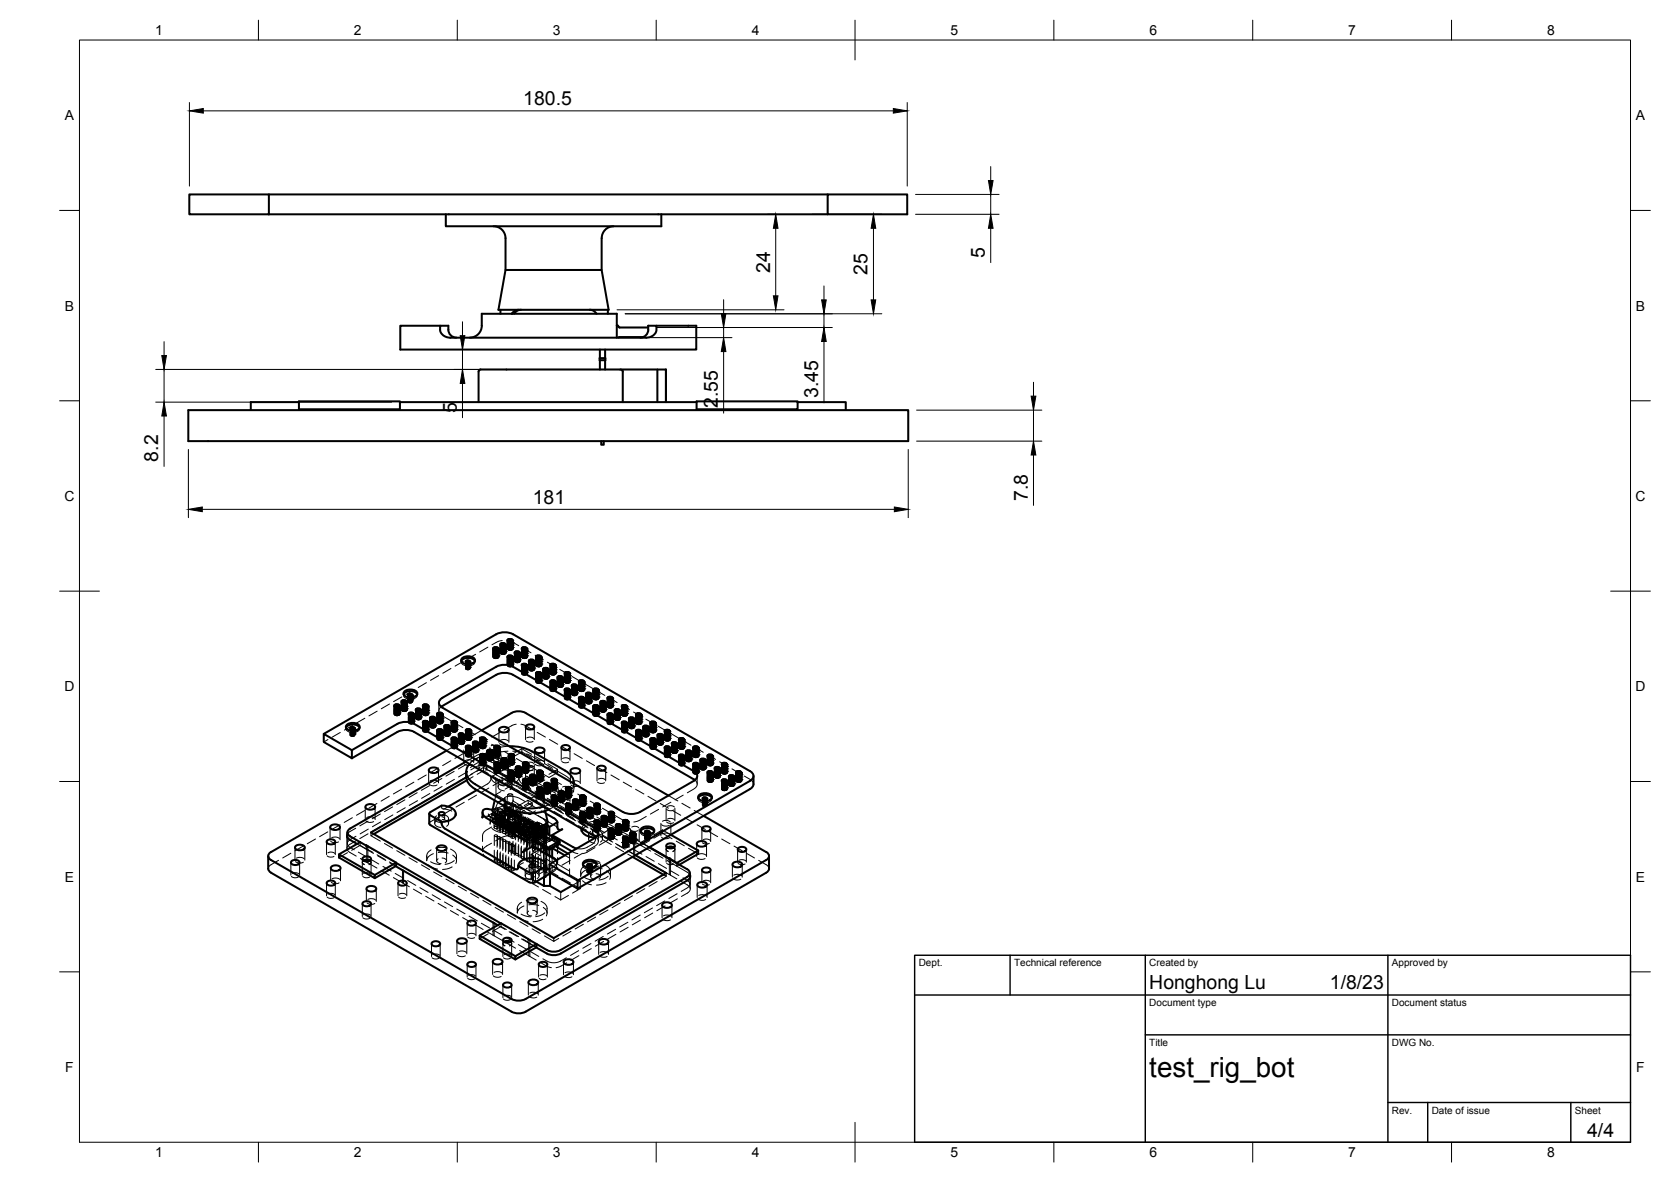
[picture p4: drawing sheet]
<svg xmlns="http://www.w3.org/2000/svg" width="420mm" height="297mm" viewBox="0 0 420 297" stroke-linecap="round" stroke-linejoin="round" font-family="sans-serif">
<defs><g id="words">
<text font-size="7" x="289" y="270.6">test_rig_bot</text>
<g font-size="4.9">
<text x="131.6" y="26.4">180.5</text>
<text x="247.6" y="64.8" transform="rotate(-90 247.6 64.8)">5</text>
<text x="193.7" y="68.5" transform="rotate(-90 193.7 68.5)">24</text>
<text x="218.2" y="69.1" transform="rotate(-90 218.2 69.1)">25</text>
<text x="205.7" y="100" transform="rotate(-90 205.7 100)">3.45</text>
<text x="114.8" y="103.8" transform="rotate(-90 114.8 103.8)">5</text>
<text x="180.5" y="102.6" transform="rotate(-90 180.5 102.6)">2.55</text>
<text x="39.8" y="116" transform="rotate(-90 39.8 116)">8.2</text>
<text x="258.4" y="125.8" transform="rotate(-90 258.4 125.8)">7.8</text>
<text x="134" y="126.5">181</text>
<text x="289" y="248.5">Honghong Lu</text>
<text x="334.4" y="248.5">1/8/23</text>
<text x="399.1" y="285.7">4/4</text>
</g>
<g font-size="3.5">
<text x="39" y="8.8">1</text>
<text x="89" y="8.8">2</text>
<text x="139" y="8.8">3</text>
<text x="189" y="8.8">4</text>
<text x="239" y="8.8">5</text>
<text x="289" y="8.8">6</text>
<text x="339" y="8.8">7</text>
<text x="389" y="8.8">8</text>
<text x="16.3" y="30.2">A</text>
<text x="411.3" y="30.2">A</text>
<text x="16.3" y="78">B</text>
<text x="411.3" y="78">B</text>
<text x="16.2" y="125.9">C</text>
<text x="411.2" y="125.9">C</text>
<text x="16.2" y="173.7">D</text>
<text x="411.2" y="173.7">D</text>
<text x="16.3" y="221.6">E</text>
<text x="411.3" y="221.6">E</text>
<text x="16.4" y="269.4">F</text>
<text x="411.4" y="269.4">F</text>
<text x="39" y="290.8">1</text>
<text x="89" y="290.8">2</text>
<text x="139" y="290.8">3</text>
<text x="189" y="290.8">4</text>
<text x="239" y="290.8">5</text>
<text x="289" y="290.8">6</text>
<text x="339" y="290.8">7</text>
<text x="389" y="290.8">8</text>
</g>
<g font-size="2.5">
<text x="231" y="242.9">Dept.</text>
<text x="255" y="242.9">Technical reference</text>
<text x="289" y="242.9">Created by</text>
<text x="350" y="242.9">Approved by</text>
<text x="289" y="252.8">Document type</text>
<text x="350" y="252.8">Document status</text>
<text x="289" y="262.9">Title</text>
<text x="350" y="262.9">DWG No.</text>
<text x="350" y="279.9">Rev.</text>
<text x="360" y="279.9">Date of issue</text>
<text x="396" y="279.9">Sheet</text>
</g>
</g></defs>
<!-- layer: Visible -->
<g fill="none" stroke="#000" stroke-width=".51">
<path d="M47.6 48.9h20v5h-20zM67.6 53.9h140.5M67.6 48.9h140.5M112.1 53.9v3h54.2v-3M154.3 56.9a2.99 2.99 0 0 0-3 3v7.9h-24.2v-7.9a2.99 2.99 0 0 0-3-3M208.1 48.9h20v5h-20zM125.8 77.9v1M127.1 67.8l-1.8 10.1h27.7l-1.7-10.1M130.4 77.9l-1 .2-.6 .6M131 77.8l-1.1 .4-.6 .6M148.2 77.8l1.2 .4 .6 .6M152.8 77.9v1"/>
<path d="M110.7 81.9h-10.1v5.9h74.5v-5.9h-10M114.7 84.8a2.23 2.23 0 0 1-2-2.9h-2v1.1l.2 .7 .5 .6 .8 .4 .9 .2h49.5l.9-.2 .8-.4 .5-.6 .3-.7v-1.1h-2.1a2.24 2.24 0 0 1-2 2.9M118.1 84.8a2.99 2.99 0 0 0 3-2.9v-3h34v6M120.3 93.4v7.7M120.8 92.9h35.3l.5 .4v7.8M120.9 92.8l-.5 .3v.2M150.8 90h1.4v.5h-1.4zM150.8 87.8v2.2M150.8 90.5v2.4M152.1 87.8v2.2M152.1 90.5v2.4M155.1 81.7l.7 .6h7.2"/>
<path d="M155.8 84.7h5.9M155.8 84.7l-.3 .1M155.9 92.9h11.5v8.2v-8.2M165.3 92.9v8.2M47.3 103.1h181.1v7.8h-181.1zM75.2 101.1h-12.1v2M75.2 100.9h25.4v2h-25.4zM100.6 101.1h74.6M151.2 110.9v.9h.6v-.9M175.2 100.9h25.4v2h-25.4zM200.6 101.1h12.1v2M99.2 177.2l.1 .4 .5 .2"/>
<path d="M99.2 177.2l.8-.2 .5 .4M99.2 177.5l.6-.3 .7 .3-.5-.3-.7 .2v.3l.5 .1M99.3 177.6l.6-.2 .5 .2M99.4 177.7h.9h-.9M99.6 177.4h.4M99.6 177.6h.4M99.7 177.2h.3M99.7 177.8h.3M100.2 177.1l-.5-.1-.5 .2M100.5 177.4l-.2 .3-.5 .1M100.5 177.4h.1M101 176.2l.8-.2 .5 .4"/>
<path d="M101 176.5l.7-.3 .6 .3M101.1 176.5l.5-.2 .6 .3-.7-.2-.4 .2M101.2 176.6l.9 .1M101.2 176.7h.8M101.4 176.2h.4M101.4 176.4h.4M101.4 176.6h.4M101.5 176.7h.3M101.5 174.5a2.22 2.22 0 0 1 3.4 0M101.6 173.8a2.28 2.28 0 0 1 3.3 .3 1.51 1.51 0 0 1-2 1.2 1.33 1.33 0 0 1-1.4-1.2zM102 176.1l-.5-.1-.5 .2 .1 .4 .5 .1M102.3 176.5l-.5-.4-.7 .2 .1 .3 .4 .1"/>
<path d="M102.3 176.4l-.2 .2-.5 .1M102.3 176.4h.1M102.6 174.5l.1 .4 .5 .1M102.7 174.8l.6-.3 .4 .3M102.7 174.8l.5-.1 .4 .2M102.7 174.9l.6-.2 .3 .2M102.8 179.3v.3l.6 .3M102.8 179.3l.8-.2 .5 .4M102.8 174.9h.7M102.8 179.6l.6-.3 .7 .3M102.8 179.6l.6-.2 .6 .3M102.9 179.7l.6-.2 .5 .2"/>
<path d="M102.9 175h.5M102.9 174.4h.6l.2 .3M102.9 174.4l-.3 .1M103 179.8h.9M103 174.5h.3M103 174.7h.3M103 174.9h.3M103 179.8h.8M103.2 179.3h.4M103.2 179.5h.4M103.2 179.7h.4M103.3 179.9h.3"/>
<path d="M103.5 174.4l-.9 .1M103.7 174.8l-.4-.3-.6 .2v.2l.5 .1M103.7 174.7l-.5 .3M103.7 174.7h.1M103.8 179.2l-.5-.1-.5 .2M104.1 179.6l-.5-.4-.8 .3 .2 .3 .4 .1M104.1 179.5h.1M104.1 179.5l-.2 .3-.5 .1M104.6 178.5l.6-.2 .7 .3M104.6 178.6l.6-.2 .6 .2-.7-.1-.4 .2M104.8 178.7h.9M104.8 178.8h.8"/>
<path d="M104.9 178.1h.7l.3 .3M104.9 178.1l-.3 .1M105 178.3h.4M105 178.5h.4M105 178.7h.4M105.1 178.8h.3M105.6 178.1h-.7l-.4 .2 .1 .4 .6 .1M105.9 178.5l-.5-.3-.8 .2 .2 .3 .4 .1M105.9 178.4v.1M105.9 178.4l-.2 .3-.5 .1M106.4 177.2l.8-.2 .5 .4M106.4 177.2v.4l.6 .2"/>
<path d="M106.4 177.5l.5-.3 .7 .2-.4-.2-.8 .2 .2 .3 .4 .1M106.4 177.6l.6-.2 .6 .2M106.5 177.6l.6-.2 .5 .2M106.6 177.7h.9M106.6 177.7h.8M106.8 177.2h.4M106.8 177.4h.4M106.8 177.6h.4M106.8 177.8h.4M107.4 177.1l-.6-.1-.4 .2M107.7 177.4l-.2 .3-.5 .1M107.7 177.4h.1"/>
<path d="M110 179.3l.8-.2 .5 .4M110 179.3v.4l.6 .2M110 179.6l.5-.3 .8 .2-.5-.3-.7 .2v.3l.5 .2M110 179.6l.6-.2 .6 .3M110.1 179.7l.6-.2 .5 .2M110.2 179.8h.9M110.2 179.8h.8M110.4 179.3h.4M110.4 179.5h.4M110.4 179.7h.4M110.4 179.9h.3M111 179.2l-.6-.1-.4 .2"/>
<path d="M111.2 177.4l13.6-7.8 1.8-.5 1.9 .2 46.2 26.7M111.2 177.8l45.5 26.3 1.1 .4 1.3 .1 1.8-.5M111.2 175.4l13.6-7.8 1.8-.5 1.9 .2 45.9 26.5a1.28 1.28 0 0 1 .9 1.2 1.28 1.28 0 0 1-.9 1.2l-13.5 7.9M111.2 177.4l-.3 .2M111.2 175.4a1.29 1.29 0 0 0-.8 1.2 1.29 1.29 0 0 0 .8 1.2M111.3 179.5l-.2 .3-.5 .1M111.3 179.5h.1M116 166.1a2.22 2.22 0 0 1 3.4 0M116.1 165.5a2.28 2.28 0 0 1 3.3 .3 1.51 1.51 0 0 1-2 1.1 1.33 1.33 0 0 1-1.4-1.1zM117.1 166.1l.1 .4 .5 .1M117.1 166.1l.5-.1 .5 .1 .1 .3-.5 .2M117.2 166.4l.4-.2 .6 .2-.4-.3-.6 .1v.3l.5 .1"/>
<path d="M117.2 166.5l.6-.2 .3 .2M117.2 166.5l.3-.1 .6 .1M117.3 166.6h.7M117.4 166.6h.5M117.5 166.2h.3M117.5 166.4h.3M117.5 166.5h.3M118 166.1h-.9M124.1 162.8l.7-.1 .5 .4M124.1 163.2l.5-.3 .7 .2-.5-.3-.7 .2 .1 .3 .5 .1M124.2 163.3l1 .1M124.3 163.4h.8"/>
<path d="M124.5 162.9h.3M124.5 163.1h.3M124.5 163.3h.3M124.5 163.4h.3M125.1 162.7h-.7l-.4 .2 .1 .4 .6 .1M125.3 163.2l-.5-.2-.7 .2 .7-.1 .4 .2M125.3 163l-.1 .3-.5 .1M125.3 163.1h.1M125.9 161.8v.4l.6 .2M125.9 162.1l.5-.3 .7 .3-.5-.3-.7 .2 .1 .3 .5 .1M125.9 162.2l.7-.2 .5 .2M125.9 162.2l.4-.2 .7 .2"/>
<path d="M126 162.3h.9h-.8M126.1 161.7h.8l.2 .3M126.1 161.6l-.2 .2M126.3 161.8h.3M126.3 162l.3 .1M126.3 162.2h.3M126.3 162.4h.3M126.9 161.7l-.6-.1-.4 .2M127.1 162l-.1 .3-.5 .1M127.1 162h.1M127.7 164.9l.7-.2 .5 .4M127.7 160.8l.7-.2 .5 .4"/>
<path d="M127.7 161.1l.5-.3 .7 .2-.5-.3-.7 .2 .1 .4 .5 .1M127.7 165.2l.5-.3 .7 .3-.5-.3-.7 .2 .1 .3 .5 .1M127.7 161.1l.7-.2 .5 .3-.5-.2zM127.7 165.3l.7-.2 .5 .2-.5-.2zM127.8 161.3h.9M127.8 165.4h.9M127.9 161.3h.8M127.9 165.4h.8M128.1 161h.3M128.1 161.2h.3M128.1 165.1l.3 .1M128.1 165.4h.3"/>
<path d="M128.1 160.8h.3M128.1 165h.3M128.1 161.4h.3M128.1 165.5h.3M128.7 164.8h-.7l-.4 .2 .1 .4 .6 .1M128.7 160.7l-.7-.1-.4 .3 .1 .3 .6 .2M128.9 165.1l-.1 .3-.5 .1M128.9 161l-.1 .3-.5 .1M128.9 161h.1M128.9 165.1h.1M129.4 163.9l.1 .4 .6 .2M129.5 164.2l.2-.2 .5-.1 .5 .3"/>
<path d="M129.5 164.3l.7-.3 .5 .3M129.5 164.3l.4-.2 .7 .2M129.6 164.4h.9M129.7 164.4h.8M129.7 163.7l.8 .1 .2 .3M129.7 163.7l-.2 .2M129.9 163.9h.3M129.9 164.1h.3M129.9 164.3h.3M129.9 164.5h.3M130.5 163.8l-.6-.1-.5 .2M130.7 164.2l-.5-.3-.7 .1 .1 .4 .5 .1"/>
<path d="M130.7 164.1l-.1 .3-.5 .1M130.7 164.1h.1M131.3 167l.7-.2 .5 .3a.44 .44 0 0 1-.2 .5 .44 .44 0 0 1-.4 0M131.3 162.8l.7-.1 .5 .3a.44 .44 0 0 1-.2 .4 .44 .44 0 0 1-.4 0M131.3 167.4l.6-.2 .6 .2-.5-.2zM131.3 163.2l.6-.2 .6 .2-.5-.1zM131.4 167.5h.9h-.9M131.4 163.3l.9 .1h-.9M131.7 167h.3M131.7 167.2h.3M131.7 167.4h.3M131.7 162.9h.3"/>
<path d="M131.7 163.1h.3M131.7 163.3h.3M131.7 167.6h.3M131.7 163.4h.3M132.3 166.9h-.9l-.2 .4 .6 .3-.3-.1-.2-.3 .7-.2 .5 .3-.5-.3-.5 .1-.2 .2M132.3 162.7h-.9l-.2 .4 .6 .3h-.3l-.2-.3 .7-.3 .5 .4-.5-.3h-.5l-.2 .3M133.1 166.3l.6-.2 .6 .3M133.1 166.4l.4-.2 .7 .2M133.2 166.4l.9 .1M133.2 166.5h.9M133.3 165.8h.7l.3 .4M133.3 165.8l-.2 .1"/>
<path d="M133.5 166h.3M133.5 166.2h.3M133.5 166.4h.3M133.5 166.5h.3M134.1 165.8h-.9l-.2 .5 .6 .2h-.4l-.1-.3 .2-.2 .5-.1 .5 .4-.5-.3h-.5l-.2 .3M134.3 166.2h.1M134.3 166.1l-.1 .3-.5 .1M134.8 169.1l.8-.2 .5 .4M134.8 164.9l.8-.2 .5 .4M134.9 165.2l.5-.3 .7 .2-.5-.2-.6 .1-.1 .3 .5 .2M134.9 169.4l.5-.3 .7 .2-.5-.3-.6 .1-.1 .3 .5 .3M134.9 165.3l.6-.2 .6 .2-.5-.2z"/>
<path d="M134.9 169.4l.6-.2 .6 .3-.5-.2zM135 165.4h.9M135 169.6h.9M135.3 165h.3M135.3 165.1l.3 .1M135.3 165.4h.3M135.3 169.1h.3M135.3 169.3h.3M135.3 169.5h.3M135.3 165.5h.3M135.3 169.7h.3M135.9 169l-.8-.1-.3 .2 .1 .4 .5 .2"/>
<path d="M135.9 164.8h-.8l-.3 .2 .1 .3 .5 .2M136.1 169.3l-.2 .2-.4 .2M136.1 165.1l-.2 .3-.4 .1M136.1 165.1h.1M136.1 169.3h.1M136.6 168l.1 .5 .5 .1M136.7 168.3l.5-.3 .7 .3-.5-.3-.7 .2v.3l.5 .1M136.7 168.4l.6-.2 .6 .2M136.7 168.5l.4-.2 .7 .2M136.8 168.5h.9M136.8 168.5l.9 .1M136.9 167.9h.7l.3 .3"/>
<path d="M136.9 167.9l-.3 .1M137.1 168.1h.3M137.1 168.3h.3M137.1 168.5h.3M137.1 168.6h.3M137.7 167.9h-.6l-.5 .1M137.9 168.2l-.2 .3-.4 .1M137.9 168.2v.1M138.4 167l.8-.2 .5 .4M138.4 171.1l.8-.2 .5 .5M138.5 171.5l.5-.3 .7 .2-.5-.3-.7 .2 .1 .3 .4 .1M138.5 167.3l.5-.3 .7 .3-.5-.3-.7 .1 .1 .4 .4 .1"/>
<path d="M138.5 171.5l.6-.2 .5 .2-.7-.1-.4 .2M138.5 167.4l.6-.2 .5 .2-.7-.2-.4 .2M138.6 171.6h.9h-.9M138.6 167.5h.9h-.9M138.9 171.2h.3M138.9 171.4h.3M138.9 171.6h.3M138.9 167h.3M138.9 167.2h.3M138.9 167.4h.3M138.9 171.7h.3M138.9 167.6h.3"/>
<path d="M139.5 166.9l-.8-.1-.3 .3 .1 .3 .5 .2M139.5 171h-.8l-.3 .2 .1 .4 .5 .1M139.7 167.2l-.2 .3-.4 .1M139.7 171.3l-.2 .3-.4 .1M139.7 167.2h.1M139.7 171.4h.1M140.3 170.4l.5-.3 .7 .3-.5-.3-.7 .2 .1 .3 .4 .1M140.3 170.5l.6-.2 .5 .2M140.3 170.5l.4-.2 .7 .2M140.4 170.6h.9M140.5 170h.7l.3 .3M140.5 169.9l-.3 .2"/>
<path d="M140.7 170.3l.3 .1M140.7 170.5h.3M140.7 170.1h.3M140.7 170.7h.3M141.2 170h-.7l-.3 .2 .1 .4 .5 .1M141.5 170.3l-.2 .3-.5 .1M141.5 170.3h.1M142 169.1l.8-.2 .5 .4M142 173.2l.8-.2 .5 .4M142 173.5l.3-.2 .4-.1 .6 .4M142 169.4l.3-.3h.4l.6 .3M142.2 173.7h.9"/>
<path d="M142.2 169.6h.9M142.5 173.3h.3M142.5 173.4l.3 .1M142.5 173.7h.3M142.5 169.1h.3M142.5 169.3h.3M142.5 169.5h.3M142.5 173.8h.3M142.5 169.7h.3M143 169l-.5-.1-.5 .2 .1 .4 .5 .2M143 173.1l-.5-.1-.5 .3 .1 .4 .5 .1M143.2 173.6l-.5-.2-.6 .2 .6-.2 .5 .2"/>
<path d="M143.2 169.5l-.5-.3-.6 .2 .6-.1 .5 .2M143.3 173.5l-.5-.3-.7 .2 .1 .3 .4 .1M143.3 169.4l-.5-.4-.7 .2 .1 .4 .4 .1M143.3 169.3l-.2 .2-.5 .2M143.3 173.4l-.2 .3-.5 .1M143.3 169.3h.1M143.3 173.4h.1M143.8 172.2v.4l.4 .2h.2l-.6-.3 .3-.3h.7l.3 .3-.6-.3-.4 .1-.3 .2M143.9 172.6l.6-.3 .5 .3M143.9 172.6l.4-.2 .7 .2M144 172.7h.9h-.9M144.1 172h.7l.3 .4"/>
<path d="M144.1 172l-.3 .2M144.3 172.2h.3M144.3 172.4h.3M144.3 172.6h.3M144.3 172.8h.3M144.8 172.1l-.5-.1-.5 .2M145.1 172.4l-.2 .3-.5 .1M145.6 175.3l.8-.2 .5 .4M145.6 171.1l.8-.2 .5 .5M145.6 175.6l.6-.3 .7 .3-.5-.3-.7 .2 .1 .3 .4 .1M145.6 171.5l.6-.3 .7 .3-.5-.4-.7 .2 .1 .3 .4 .1M145.7 175.7l.6-.2 .5 .2-.7-.2-.4 .2"/>
<path d="M145.7 171.5l.6-.2 .5 .2-.7-.1-.4 .2M145.8 175.8h.9M145.8 171.6h.9M145.8 175.8h.8M145.8 171.6l.8 .1M146 175.3h.4M146 175.5h.4M146 175.7h.4M146 171.2h.4M146 171.4h.4M146 171.6h.4M146.1 175.9h.3"/>
<path d="M146.1 171.7h.3M146.6 175.2l-.7-.1-.3 .3v.3l.6 .2M146.6 171h-.7l-.3 .2v.4l.6 .1M146.9 175.5l-.2 .3-.5 .1M146.9 171.3l-.2 .3-.5 .1M146.9 171.4h.1M146.9 175.5h.1M147.4 174.3v.4l.6 .1M147.4 174.6l.6-.3 .7 .2-.5-.3-.6 .1-.2 .3 .6 .2M147.5 174.6l.6-.2 .5 .3M147.5 174.7l.4-.2 .7 .2M147.7 174.1h.7l.3 .4"/>
<path d="M147.7 174.1l-.3 .1M147.8 174.3h.4M147.8 174.5h.4M147.8 174.7h.4M147.9 174.8h.3M148.4 174.1h-.5l-.5 .2M148.5 174.8l-.9-.1 .8 .1M148.7 174.4l-.2 .3-.5 .1M148.7 174.5h.1M149.2 173.2l.8-.2 .5 .4M149.2 177.4l.8-.2 .5 .4M149.2 173.5l.6-.3 .7 .3-.5-.3-.7 .2v.3l.5 .1"/>
<path d="M149.2 177.7l.6-.3 .7 .2-.5-.3-.7 .2v.3l.5 .2M149.4 173.7h.9M149.4 177.8l.9 .1M149.4 173.7h.8M149.4 177.9h.8M149.6 173.3h.4M149.6 173.4l.4 .1M149.6 173.7h.4M149.6 177.4h.4M149.6 177.6h.4M149.6 177.8h.4M149.7 173.8h.3"/>
<path d="M149.7 178h.3M150.2 173.1h-.7l-.4 .2 .2 .4 .5 .1M150.2 177.3l-.7-.1-.4 .2 .2 .4 .5 .2M150.4 173.6l-.5-.2-.6 .2 .6-.2 .5 .2M150.4 177.8l-.5-.3-.6 .2 .6-.1 .5 .2M150.5 173.4l-.2 .3-.5 .1M150.5 177.6l-.2 .2-.5 .2M150.5 173.4h.1M150.5 177.6h.1M151 176.3l.1 .5 .5 .1M151 176.6l.6-.3 .7 .3-.5-.3-.7 .2v.3l.5 .1M151.1 176.7l.6-.2 .5 .2"/>
<path d="M151.1 176.7l.4-.1 .7 .1M151.2 176.8h.9h-.9M151.3 176.2h.7l.3 .3M151.3 176.2l-.3 .1M151.4 176.4h.4M151.4 176.6h.4M151.4 176.8h.4M151.5 176.9h.3M152 176.2h-.6l-.4 .1M152.3 176.5l-.2 .3-.5 .1M152.3 176.5v.1M152.8 175.3l.7-.2 .6 .4"/>
<path d="M152.8 179.4l.7-.2 .6 .4M152.8 175.6l.6-.3 .7 .3-.5-.3-.7 .2 .1 .3 .4 .1M152.8 179.8l.6-.3 .7 .2-.5-.3-.7 .2 .1 .3 .4 .1M152.9 175.6l.6-.1 .5 .2-.5-.2zM152.9 179.8l.6-.2 .5 .2-.5-.1zM153 175.8h.9M153 179.9h.9M153 175.8h.8M153 179.9l.8 .1M153.2 175.3h.4M153.2 175.5h.4M153.2 175.7h.4"/>
<path d="M153.2 179.5h.4M153.2 179.7h.4M153.2 179.9h.4M153.3 175.9h.3M153.8 175.2l-.7-.1-.4 .3 .2 .4 .5 .1M153.8 179.3h-.7l-.4 .2 .2 .4 .5 .1M154.1 175.5l-.2 .3-.5 .1M154.1 179.6l-.2 .3-.5 .1M154.1 175.5h.1M154.1 179.6v.1M154.6 178.4l.1 .5 .5 .1M154.6 178.7l.2-.2 .5-.1 .6 .3"/>
<path d="M154.7 178.8l.6-.2 .5 .2M154.7 178.8l.4-.2 .7 .2M154.7 178.9h1M154.8 178.9h.8M154.9 178.3h.7l.3 .3M154.9 178.2l-.3 .2M155 178.4h.4M155 178.6l.4 .1M155 178.8h.4M155.1 179h.3M155.6 178.3l-.6-.1-.4 .2M155.9 178.7l-.5-.3-.7 .2v.3l.5 .1"/>
<path d="M155.9 178.6l-.2 .3-.5 .1M155.9 178.6h.1M156.4 177.7l.7-.2 .5 .3-.5-.2zM156.5 177.8l1 .1h-.9M156.7 177.2h.7l.3 .4M156.7 177.2l-.3 .2M156.8 177.4h.4M156.8 177.6h.4M156.8 177.8h.4M156.8 178h.4M157.4 177.3h-.8l-.3 .3 .7 .4-.4-.1-.2-.3 .8-.3 .5 .4-.6-.3h-.5l-.2 .3M157.7 177.6h.1"/>
<path d="M157.7 177.6l-.2 .2-.5 .2M160 179.4l.7-.2 .6 .4M160 179.8l.5-.3 .7 .2-.4-.3-.8 .2 .2 .3 .4 .1M160.1 179.9h1M160.2 179.9l.8 .1M160.4 179.5h.4M160.4 179.7h.4M160.4 179.9h.4M161 179.3h-.7l-.4 .2 .1 .4 .6 .1M161.2 179.8l-.5-.2-.7 .2 .7-.1 .5 .2M161.3 179.6l-.2 .3-.5 .1M161.3 179.6v.1"/>
<path d="M81.4 184.4l7.1 4.1v2l-7.1-4zM81.4 184.4l43.4-25 1.1-.4 1.3-.1 1.8 .5 59.6 34.4a1.29 1.29 0 0 1 .9 1.2 1.29 1.29 0 0 1-.9 1.2l-43.4 25.1M87 182.9a2.22 2.22 0 0 1 3.4 0M87.1 182.2a2.28 2.28 0 0 1 3.3 .3 1.51 1.51 0 0 1-2 1.2 1.33 1.33 0 0 1-1.4-1.2zM88.1 182.9l.1 .3 .5 .2M88.1 182.9l.6-.2 .5 .4M88.2 183.1l.5-.2 .5 .3M88.2 183.2l.6-.1 .3 .1-.6-.1-.3 .1M88.3 183.3h.7M88.4 183.3h.5M88.5 190.5l12-6.8 1.9-.3 1.2 .3 46 26.5M88.5 188.5l12-6.8 1.9-.3 1.2 .3 46 26.4"/>
<path d="M88.5 182.9h.3M88.5 183.1h.3M88.5 183.3h.3M89 182.8l-.9 .1M89.2 183.1l-.4-.2-.6 .2 .1 .2 .4 .1M89.2 183l-.5 .4M89.2 183.1h.1M106.4 181.3l.8-.1 .5 .4M106.4 181.4v.4l.6 .1M106.4 181.7l.5-.3 .7 .2-.4-.3-.8 .2 .2 .3 .4 .1M106.4 181.7l.6-.2 .6 .2M106.5 181.8l.6-.2 .5 .2"/>
<path d="M106.6 181.8h.9M106.6 181.9h.8M106.8 181.4h.4M106.8 181.6h.4M106.8 181.8h.4M106.8 181.9h.4M107.4 181.2h-.6l-.4 .2M107.7 181.5l-.2 .3-.5 .1M107.7 181.6h.1M107.9 193.3a1.53 1.53 0 0 1 2.4 .3 1.43 1.43 0 0 1-2.5 0zM108.2 180.3l.8-.2 .5 .4M108.2 180.6l.6-.3 .7 .3"/>
<path d="M108.2 180.7l.6-.2 .6 .2M108.3 180.7l.6-.2 .5 .2M108.4 180.8h.9M108.4 180.8h.8M108.6 180.3h.4M108.6 180.6h.4M108.6 180.7h.4M108.6 180.9h.4M109.2 180.2h-.7l-.4 .2 .1 .3 .6 .2M109.5 180.6l-.5-.3-.7 .2v.2l.5 .2M109.5 180.5l-.2 .3-.5 .1M109.5 180.5h.1"/>
<path d="M110 183.4l.8-.2 .5 .4M110 183.4v.5l.6 .1M110 183.7l.5-.3 .8 .3-.5-.3-.7 .2v.3l.5 .1M110 183.8l.6-.2 .6 .2M110.1 183.8l.6-.2 .5 .3M110.2 183.9h.9M110.2 183.9h.8M110.4 183.5h.4M110.4 183.7h.4M110.4 183.9h.4M110.4 184h.3M111 183.3l-.6-.1-.4 .2"/>
<path d="M111.3 183.6l-.2 .3-.5 .1M111.3 183.6h.1M111.8 182.4l.8-.2 .5 .4M111.8 182.7l.6-.3 .7 .3M111.8 182.8l.6-.3 .6 .3-.7-.2-.4 .2M112 182.9h.9M112 182.9h.8M112.2 182.6h.3M112.2 182.8h.3M112.2 182.4h.3M112.2 183h.3M112.3 188.6l-44.1 25.5"/>
<path d="M112.8 182.3l-.7-.1-.4 .3 .2 .3 .5 .2M113.1 182.7l-.5-.3-.8 .1 .1 .4 .5 .1M113.1 182.6l-.2 .3-.5 .1M113.1 182.6h.1M113.6 181.4l.1 .4 .5 .1M113.6 185.5l.1 .5 .5 .1M113.6 181.3l.8-.1 .5 .4M113.6 185.5l.8-.2 .5 .4M113.6 185.8l.5-.3 .7 .2-.4-.2-.8 .2 .1 .3 .5 .1M113.6 181.7l.5-.3 .7 .2-.4-.3-.8 .2 .1 .3 .5 .1M113.6 185.9l.6-.2 .6 .2M113.6 185.9l.7-.2 .5 .2"/>
<path d="M113.6 181.7l.6-.2 .6 .2M113.6 181.8l.7-.2 .5 .2M113.7 186h1M113.7 181.8h1M113.8 186h.8M113.8 181.9h.8M114 185.5h.3M114 185.7h.3M114 185.9h.3M114 181.4h.3M114 181.6h.3M114 181.8h.3"/>
<path d="M114 186.1h.3M114 181.9h.3M114.6 185.4l-.6-.1-.4 .2M114.6 181.2h-.6l-.4 .2M114.9 181.5l-.2 .3-.5 .1M114.9 185.7l-.2 .3-.5 .1M114.9 181.6h.1M114.9 185.7h.1M115.4 184.4l.8-.1 .4 .4M115.4 184.8l.6-.3 .6 .3M115.4 184.8l.6-.2 .6 .3M115.4 184.9l.7-.2 .5 .2"/>
<path d="M115.5 184.9l1 .1M115.6 185h.8M115.8 184.5h.3M115.8 184.7h.3M115.8 184.9h.3M115.8 185h.3M116.4 184.3h-.7l-.4 .3 .2 .3 .5 .1M116.6 184.8l-.5-.4-.7 .2 .1 .3 .5 .1M116.6 184.7h.1M116.7 184.6l-.2 .3-.5 .1M117.1 191.4l-29.1 16.8M117.2 187.6v.4l.6 .2"/>
<path d="M117.2 183.4v.4l.6 .2M117.2 187.9l.5-.3 .7 .3-.5-.4-.7 .3 .1 .3 .5 .1M117.2 183.7l.5-.3 .7 .3-.5-.3-.7 .2 .1 .3 .5 .1M117.2 194v1.2M117.2 187.9l.6-.2 .6 .3M117.2 183.8l.6-.2 .6 .2M117.2 195.2l.2 1 .6 .9 1.4 1.2M117.2 195.4l-23.9 13.8 45.9 26.5 28.3-16.3-7.7-4.5M117.2 188l.7-.2 .5 .2M117.2 183.8l.7-.2 .5 .3M117.3 188.1h1M117.3 183.9h1"/>
<path d="M117.4 188.1h.8M117.4 183.9h.8M117.4 196.1l-23.4 13.5M117.4 187.4h.8l.2 .4M117.4 183.3h.8l.2 .3M117.5 187.4l-.3 .2M117.5 183.2l-.3 .2M117.6 187.6h.3M117.6 187.8h.3M117.6 188h.3M117.6 183.5h.3M117.6 183.7h.3"/>
<path d="M117.6 183.9h.3M117.6 188.2h.3M117.6 184h.3M118 192a3.2 3.2 0 0 0 1.4 5.1l8.4 4.8M118.2 187.5l-.6-.1-.4 .2M118.2 183.3l-.6-.1-.4 .2M118.5 187.8l-.2 .2-.5 .2M118.5 183.6l-.2 .3-.5 .1M119 186.5l.8-.1 .4 .3M119 186.8l.6-.3 .6 .4M119 186.9l.6-.2 .6 .2M119 187l.7-.2 .4 .2"/>
<path d="M119.1 187h1M119.2 187.1h.8M119.4 186.6h.3M119.4 186.8h.3M119.4 187h.3M119.4 187.1h.3M119.4 198.3l8.4 4.8M119.9 198.6l-7.2 4.1M120 186.4h-.7l-.4 .2 .1 .4 .6 .1M120.2 186.8l-.3-.3-.7 .1-.2 .3 .6 .2M120.2 186.7l-.1 .3-.5 .1M120.2 186.7v.1"/>
<path d="M120.8 189.6l.8-.1 .4 .4M120.8 185.5l.8-.2 .4 .4M120.8 189.7v.4l.6 .1M120.8 185.5v.4l.6 .2M120.8 190l.5-.3 .7 .2-.5-.3-.7 .2 .1 .3 .5 .1M120.8 185.8l.5-.3 .7 .3-.5-.3-.7 .1 .1 .3 .5 .2M120.8 190l.6-.2 .6 .2M120.8 185.9l.6-.2 .6 .2M120.8 190.1l.7-.2 .4 .2M120.8 185.9l.7-.2 .4 .2M121.1 183.5l7.5-4.3a3.9 3.9 0 0 1 3.6 0l35.9 20.7M121.2 189.7h.3"/>
<path d="M121.2 189.9h.3M121.2 190.1h.3M121.2 185.5h.3M121.2 185.7h.3M121.2 185.9h.3M121.2 190.2h.3M121.2 186.1h.3M121.8 189.5h-.6l-.4 .2M121.8 185.4l-.6-.1-.4 .2M121.9 190.1h-1l.9 .1M121.9 186h-1h.9M122 189.8l-.1 .3-.5 .1"/>
<path d="M122 185.7l-.1 .3-.5 .1M122 185.7h.1M122 189.9h.1M122.6 188.6l.8-.2 .4 .4M122.6 188.9l.6-.3 .6 .3M122.6 189l.6-.2 .6 .2M122.6 189l.7-.2 .4 .2M122.7 189.1h.9M122.8 189.1h.8M123 188.6h.3M123 188.9h.3M123 189h.3"/>
<path d="M123 189.2h.3M123.6 188.5h-.9l-.2 .4 .7 .3-.4-.1-.2-.2 .2-.3h.5l.5 .3M123.8 188.8l-.1 .3-.5 .1M123.8 188.8h.1M124.3 187.6l.1 .4 .6 .2M124.3 191.7l.1 .5 .6 .1M124.4 187.6l.8-.2 .4 .4M124.4 191.7l.8-.2 .4 .4M124.4 187.9l.5-.3 .7 .2-.5-.3-.7 .2 .1 .4 .5 .1M124.4 192l.5-.3 .7 .3-.5-.3-.7 .2 .1 .3 .5 .1M124.4 187.9l.6-.2 .6 .3M124.4 192.1l.6-.2 .6 .2"/>
<path d="M124.4 188l.7-.2 .4 .2M124.4 192.1l.7-.2 .4 .3M124.5 188.1h.9h-.8M124.5 192.2h.9h-.8M124.8 187.8h.3M124.8 188h.3M124.8 192h.3M124.8 192.2h.3M124.8 187.6h.3M124.8 191.8h.3M124.8 188.2h.3M124.8 192.3h.3"/>
<path d="M125.4 187.5l-.6-.1-.5 .2M125.4 191.6l-.6-.1-.5 .2M125.6 183.1a1.53 1.53 0 0 1 2.4 .3 1.43 1.43 0 0 1-2.5 0zM125.6 187.8l-.1 .2-.5 .2M125.6 191.9l-.1 .3-.5 .1M125.6 187.8h.1M125.6 191.9h.1M126.2 190.7l.8-.2 .4 .4M126.2 191l.6-.3 .6 .3M126.2 191.1l.6-.3 .6 .3-.8-.2-.4 .2M126.3 191.2h.9M126.4 191.2h.8"/>
<path d="M126.6 190.7h.3M126.6 190.9h.3M126.6 191.1h.3M126.6 191.3h.3M127.2 190.6l-.6-.1-.5 .2 .1 .4 .6 .2M127.4 191l-.5-.3-.7 .1 .1 .4 .5 .1M127.4 190.9l-.1 .3-.5 .1M127.4 190.9h.1M127.9 189.7l.1 .3 .5 .2M127.9 193.8l.1 .4 .5 .2M128 189.6l.8-.1 .4 .4M128 193.8l.8-.2 .4 .4"/>
<path d="M128 194.1l.6-.3 .6 .3M128 190l.6-.3 .6 .3M128 194.2l.6-.2 .6 .2M128 190l.6-.2 .6 .2M128 194.2l.7-.2 .4 .2M128 190.1l.7-.2 .4 .2M128 187.5a11.1 11.1 0 0 1 5.7 1.3l8.4 4.9 1.1 .8a3.2 3.2 0 0 1 1.1 2.4v-.1M128.1 194.3h.9M128.1 190.1h.9M128.1 190.2h.9M128.4 193.8h.3M128.4 194h.3"/>
<path d="M128.4 194.2h.3M128.4 189.7h.3M128.4 189.9h.3M128.4 190.1h.3M128.4 194.4h.3M128.4 190.2h.3M129 193.7l-.6-.1-.5 .2M129 189.5h-.6l-.5 .2M129.2 194.1l-.5-.3-.7 .2 .1 .3 .4 .1M129.2 190l-.5-.4-.7 .2 .1 .3 .4 .1M129.2 194h.1M129.2 189.9h.1"/>
<path d="M129.2 189.8l-.1 .3-.5 .1M129.2 194l-.1 .3-.5 .1M129.7 192.7l.9-.1 .4 .4M129.8 193.1l.6-.3 .6 .3M129.8 193.1l.6-.2 .6 .3-.8-.2-.4 .2M129.9 193.2l.9 .1M129.9 193.3h.9M130.2 192.8h.3M130.2 193h.3M130.2 193.2h.3M130.2 193.3h.3M130.8 192.6h-.8l-.3 .2 .1 .4 .5 .1"/>
<path d="M131 192.9l-.2 .3-.4 .1M131 193.1l-.5-.4-.7 .2 .1 .4h.4M131 193h.1M131.5 195.9l.9-.2 .4 .4M131.5 191.7l.9-.2 .4 .4M131.5 195.9l.1 .4 .5 .2M131.5 191.7l.1 .4 .5 .2M131.6 192l.5-.3 .7 .2-.5-.2-.6 .1-.1 .3 .5 .2M131.6 196.2l.5-.3 .7 .2-.5-.3-.6 .1-.1 .3 .5 .3M131.6 192.1l.6-.2 .6 .2M131.6 196.2l.6-.2 .6 .3M131.6 192.1l.7-.2 .4 .3"/>
<path d="M131.6 196.3l.7-.2 .4 .2M131.7 192.2h.9M131.7 196.3l.9 .1M131.7 196.4h.9M132 191.8h.3M132 192h.3M132 192.2h.3M132 195.9h.3M132 196.1h.3M132 196.3h.3M132 192.3h.3M132 196.5h.3"/>
<path d="M132.2 182.4a1.33 1.33 0 0 1 2.1 .3 1.24 1.24 0 0 1-2.1 0zM132.6 191.6l-.6-.1-.5 .2M132.6 195.8l-.6-.1-.5 .2M132.8 196.1l-.2 .2-.5 .2M132.8 191.9l-.2 .3-.5 .1M132.8 191.9h.1M132.8 196.1h.1M133.3 194.8l.9-.1 .4 .3M133.4 195.1l.6-.3 .6 .4M133.4 195.2l.6-.2 .6 .2M133.4 195.2l.7-.1 .4 .2M133.5 195.3h.9"/>
<path d="M133.5 195.4h.9M133.8 194.9h.3M133.8 195.1h.3M133.8 195.3h.3M133.8 195.4h.3M134.4 194.7h-.8l-.3 .2 .1 .4 .5 .1M134.5 188.3a1.53 1.53 0 0 1 2.4 .2 1.43 1.43 0 0 1-2.4 0zM134.6 195.1l-.5-.3-.7 .2v.3l.5 .1M134.6 195l-.2 .3-.5 .1M134.6 195v.1M135.1 193.8l.9-.2 .4 .4M135.1 197.9l.9-.1 .4 .3"/>
<path d="M135.1 193.8v.3l.4 .3h.2l-.6-.3 .2-.3h.6l.5 .3-.7-.3-.6 .3M135.1 198v.3l.4 .2h.2l-.6-.2 .2-.3 .6-.1 .5 .3-.7-.2-.6 .3M135.2 194.2l.6-.2 .5 .2M135.2 198.3l.6-.2 .5 .2M135.2 194.2l.7-.2 .4 .2M135.2 198.4l.7-.2 .4 .2M135.3 194.3h.9M135.3 198.4h.9M135.3 198.5h.9M135.6 193.8h.3M135.6 194h.3M135.6 194.2h.3"/>
<path d="M135.6 198h.3M135.6 198.2h.3M135.6 198.4h.3M135.6 194.4h.3M135.6 198.5h.3M136.2 193.7l-.6-.1-.5 .2M136.2 197.8h-.6l-.5 .2M136.4 194l-.2 .3-.5 .1M136.4 198.1l-.2 .3-.5 .1M136.4 194h.1M136.4 198.1v.1M136.9 196.9l.9-.2 .4 .4"/>
<path d="M136.9 197.2l.7-.3 .6 .3M137 197.3l.6-.2 .5 .2-.7-.2-.4 .2M137.1 197.4h.9M137.4 196.9h.3M137.4 197.2h.3M137.4 197.3h.3M137.4 197.5h.3M137.9 196.8h-.7l-.3 .2 .1 .4 .5 .1M138.2 197.2l-.5-.3-.7 .2 .1 .3 .4 .1M138.2 197.1l-.2 .3-.5 .1M138.2 197.1h.1M138.7 195.9l.1 .4 .5 .2"/>
<path d="M138.7 195.9l.9-.2 .4 .4M138.7 196.2l.6-.3 .7 .2-.5-.3-.7 .2 .1 .3 .4 .2M138.8 196.2l.6-.2 .5 .3M138.8 196.3l.6-.2 .5 .2M138.9 196.3l.9 .1M138.9 196.4h.9M139.1 195.9h.4M139.1 196.1h.4M139.1 196.3h.4M139.2 196.5h.3M139.7 199.9l-.5-.1-.5 .2M139.7 195.8l-.5-.1-.5 .2"/>
<path d="M140 196.1l-.2 .2-.5 .2M140 196.1h.1M140.5 199l.9-.2 .4 .4M140.5 199.3l.7-.3 .6 .3M140.6 199.4l.6-.3 .5 .3M140.6 199.4l.6-.2 .5 .2M140.7 199.5h.9M140.9 199h.4M140.9 199.2h.4M140.9 199.4h.4M141 199.6h.3M141.2 187.6a1.33 1.33 0 0 1 2.1 .3 1.24 1.24 0 0 1-2.2 0z"/>
<path d="M141.5 198.9l-.7-.1-.4 .3 .2 .3 .5 .2M141.8 199.3l-.5-.3-.7 .2 .1 .3 .4 .1M141.8 199.2h.1M141.8 199.2l-.2 .3-.5 .1M142.3 197.9l.9-.1 .4 .3M142.3 198v.4l.6 .1M142.3 198.3l.6-.3 .7 .3-.5-.4-.7 .2 .1 .3 .4 .1M142.4 198.3l.6-.2 .5 .2M142.4 198.4l.6-.2 .5 .2M142.5 198.4h.9M142.5 198.5h.8M142.7 198h.4"/>
<path d="M142.7 198.2h.4M142.7 198.4h.4M142.8 198.5h.3M143.3 197.8h-.5l-.5 .2M143.5 193.5a1.53 1.53 0 0 1 2.4 .2 1.43 1.43 0 0 1-2.5 0zM143.6 198.1l-.2 .3-.5 .1M143.6 198.1v.1M146.2 199.9h.7l.3 .3M146.2 199.8l-.3 .2M146.9 199.9l-.5-.1-.5 .2M150.2 192.8a1.33 1.33 0 0 1 2.1 .3 1.24 1.24 0 0 1-2.2 0zM153.3 180h.3"/>
<path d="M156.4 181.9l.7-.2 .5 .2-.5-.2zM156.5 182h1h-.9M156.7 181.4h.7l.3 .3M156.7 181.3l-.3 .2M156.8 181.6h.4M156.8 181.7l.4 .1M156.8 182h.4M156.8 182.1h.4M157.4 181.4h-.8l-.3 .4 .7 .3-.4-.1-.2-.3 .8-.2 .5 .3-.6-.3-.5 .1-.2 .2M157.7 181.7h.1M157.7 181.7l-.2 .3-.5 .1M158.2 180.5v.4l.6 .2"/>
<path d="M158.2 180.8l.5-.3 .8 .3-.5-.3-.8 .2 .2 .3 .4 .1M158.2 180.9l.7-.3 .5 .3M158.3 180.9l.4-.2 .7 .2M158.3 181h1M158.4 181h.8M158.5 180.3h.7l.3 .4M158.5 180.3l-.3 .2M158.6 180.5h.4M158.6 180.7h.4M158.6 180.9h.4M158.6 181.1h.4M159.2 180.4l-.6-.1-.4 .2"/>
<path d="M159.5 180.7l-.2 .3-.5 .1M159.5 180.7h.1M160 183.6l.7-.2 .6 .4M160 183.9l.5-.3 .7 .2-.4-.2-.8 .2 .2 .3 .4 .1M160.1 184.1h1M160.2 184.1h.8M160.4 183.6h.4M160.4 183.8h.4M160.4 184h.4M160.4 180h.4M160.4 184.2h.4M161 183.5l-.7-.1-.4 .2 .1 .4 .6 .2"/>
<path d="M161.2 184l-.5-.2-.7 .2 .7-.2 .5 .2M161.3 183.8l-.2 .3-.5 .1M161.3 183.8h.1M161.8 182.6v.4l.6 .1M161.8 182.9l.5-.3 .7 .2-.4-.3-.7 .2v.3l.5 .1M161.8 182.9l.7-.2 .5 .3M161.9 183l.4-.2 .7 .2M161.9 183l1 .1M162 183.1h.8M162.1 182.4h.7l.3 .4M162.1 182.4l-.3 .1M162.2 182.6h.4"/>
<path d="M162.2 182.8h.4M162.2 183h.4M162.2 183.1h.4M162.8 182.4h-.6l-.4 .2M163.1 182.7l-.2 .3-.5 .1M163.1 182.8h.1M163.6 185.7l.7-.2 .6 .4M163.6 181.5l.7-.2 .6 .4M163.6 181.8l.5-.3 .7 .3-.4-.3-.8 .2 .1 .3 .5 .1M163.6 186l.5-.3 .7 .2-.4-.3-.8 .2 .1 .3 .5 .2M163.6 181.9l.7-.2 .5 .2-.7-.2-.4 .2M163.6 186l.7-.2 .5 .3-.7-.2-.4 .2"/>
<path d="M163.7 182h1h-.9M163.7 186.1l1 .1h-.9M164 181.6h.4M164 181.7l.3 .1M164 182h.3M164 185.7h.4M164 185.9h.3M164 186.1h.3M164 182.1h.3M164 186.3h.3M164.6 185.6l-.7-.1-.4 .2 .1 .4 .6 .2M164.6 181.4h-.7l-.4 .2 .1 .4 .6 .1"/>
<path d="M164.9 185.9l-.2 .2-.5 .2M164.9 181.7l-.2 .3-.5 .1M164.9 181.7h.1M164.9 185.9h.1M165.4 184.9l.5-.3 .7 .3-.4-.3-.8 .2 .1 .3 .5 .1M165.4 185l.7-.2 .5 .2M165.5 185l.4-.1 .7 .1M165.7 184.5h.7l.3 .3M165.7 184.5l-.3 .1M165.8 184.7h.3M165.8 184.9h.3M165.8 185.1h.3"/>
<path d="M165.8 185.2h.3M166.4 184.5h-.7l-.4 .2 .2 .4 .5 .1M166.5 185.1h-1l.9 .1M166.7 184.8l-.2 .3-.5 .1M166.7 184.8v.1M167.2 187.7l.7-.2 .6 .4M167.2 183.6l.7-.2 .6 .4M167.2 188.1l.2-.3h.5l.5 .3M167.2 183.9l.2-.2 .5-.1 .5 .3M167.3 188.2h1M167.3 184.1h1M167.4 188.2l.8 .1"/>
<path d="M167.4 184.1h.8M167.6 187.8h.3M167.6 188h.3M167.6 188.2h.3M167.6 183.6h.3M167.6 183.8h.3M167.6 184h.3M167.6 188.3h.3M167.6 184.2h.3M168.2 187.6h-.6l-.5 .2 .2 .4 .5 .1M168.2 183.5l-.6-.1-.5 .2 .2 .5 .5 .1M168.4 188.1l-.5-.2-.7 .2 .7-.1 .5 .2"/>
<path d="M168.4 184l-.5-.2-.7 .2 .7-.2 .5 .2M168.4 188.1l-.5-.4-.7 .2 .1 .3 .5 .1M168.4 183.9l-.5-.3-.7 .2 .1 .3 .5 .1M168.5 187.9l-.2 .3-.5 .1M168.5 183.8l-.2 .3-.5 .1M168.5 183.8h.1M168.5 187.9v.1M169 186.7v.4l.6 .2M169 187l.5-.3 .7 .3-.5-.3-.7 .2 .1 .3 .5 .1M169 187.1l.7-.2 .5 .2M169 187.1l.4-.2 .8 .2M169.1 187.2h1"/>
<path d="M169.2 187.2h.8M169.2 186.5l.7 .1 .3 .3M169.3 186.5l-.3 .2M169.4 186.7h.3M169.4 186.9l.3 .1M169.4 187.1h.3M169.4 187.3h.3M170 186.6l-.6-.1-.4 .2M170.3 186.9l-.2 .3-.5 .1M170.7 185.7l.8-.2 .5 .4M170.7 189.8l.8-.2 .5 .4M170.8 190.1l.5-.3 .7 .3-.5-.3-.7 .2 .1 .3 .5 .1"/>
<path d="M170.8 186l.5-.3 .7 .3-.5-.4-.7 .3 .1 .3 .5 .1M170.8 190.2l.6-.2 .6 .2M170.8 186l.6-.2 .6 .3M170.8 190.2l.4-.2 .7 .2M170.8 186.1l.4-.2 .7 .2M170.9 190.3h1M170.9 186.1l1 .1M171 190.3h.8M171 186.2h.8M171.2 189.9h.3M171.2 190l.3 .1M171.2 190.3h.3"/>
<path d="M171.2 185.7h.3M171.2 185.9h.3M171.2 186.1h.3M171.2 190.4h.3M171.2 186.3h.3M171.8 185.6l-.7-.1-.4 .2 .1 .4 .6 .2M171.8 189.7h-.7l-.4 .2 .1 .3 .6 .2M172 185.9l-.1 .2-.5 .2M172 190l-.1 .3-.5 .1M172 185.9h.1M172 190h.1M172.6 188.8v.4l.6 .2"/>
<path d="M172.6 189.1l.5-.3 .7 .2-.5-.2-.7 .2 .1 .3 .5 .1M172.6 189.2l.6-.3 .6 .3M172.6 189.2l.4-.2 .7 .2M172.8 188.6h.7l.3 .4M172.8 188.6l-.3 .2M173 188.8h.3M173 189h.3M173 189.2h.3M173 189.4h.3M173.6 188.7l-.6-.1-.4 .2M173.7 189.3h-1h.9M173.8 189l-.1 .3-.5 .1"/>
<path d="M174.3 191.9l.8-.2 .5 .4M174.3 187.7l.8-.2 .5 .4M174.4 192.2l.5-.3 .7 .3-.5-.3-.7 .1 .1 .3 .5 .2M174.4 188.1l.5-.3 .7 .2-.5-.3-.7 .2 .1 .3 .5 .1M174.5 192.4h1M174.5 188.2h1M174.6 192.4h.8M174.6 188.2l.8 .1M174.8 191.9h.3M174.8 192.1h.3M174.8 192.3h.3M174.8 187.8h.3"/>
<path d="M174.8 188h.3M174.8 188.2h.3M174.8 192.5h.3M174.8 188.3h.3M175.4 191.8l-.7-.1-.4 .3 .1 .3 .6 .2M175.4 187.6h-.7l-.4 .2 .1 .4 .6 .1M175.6 192.3l-.6-.2-.6 .2 .7-.2 .4 .2M175.6 188.1l-.6-.2-.6 .2 .7-.1 .4 .2M175.6 192.1l-.1 .3-.5 .1M175.6 187.9l-.1 .3-.5 .1M175.6 187.9v.1M175.6 192.1h.1"/>
<path d="M175.7 199.9a2.28 2.28 0 0 1 3.3 .3 1.51 1.51 0 0 1-2 1.1 1.33 1.33 0 0 1-1.4-1.1zM176.1 190.9l.1 .4 .6 .1M176.2 191.2l.5-.3 .7 .2-.5-.3-.7 .2 .1 .3 .5 .1M176.2 191.2l.6-.2 .6 .2M176.2 191.3l.4-.2 .7 .2M176.3 191.3l.9 .1h-.8M176.4 190.7h.7l.3 .4M176.4 190.7l-.3 .1M176.6 190.9h.3M176.6 191.1h.3M176.6 191.3h.3M176.6 191.4h.3"/>
<path d="M177.2 190.7h-.6l-.5 .2M177.4 191l-.1 .3-.5 .1M177.4 191.1h.1M177.9 194l.8-.2 .5 .4M177.9 189.8l.8-.2 .5 .4M178 194.3l.5-.3 .7 .2-.5-.3-.7 .2 .1 .3 .5 .1M178 190.1l.5-.3 .7 .3-.5-.3-.7 .2 .1 .3 .5 .1M178 194.3l.6-.2 .6 .3-.5-.2zM178 190.2l.6-.2 .6 .2-.5-.2zM178.1 194.4l.9 .1M178.1 190.3h.9M178.2 194.5h.8"/>
<path d="M178.2 190.3h.8M178.4 194h.3M178.4 194.2h.3M178.4 194.4h.3M178.4 189.9h.3M178.4 190l.3 .1M178.4 190.3h.3M178.4 194.5h.3M178.4 190.4h.3M179 193.9l-.6-.1-.5 .2 .1 .4 .6 .1M179 189.7l-.6-.1-.5 .3 .1 .4 .6 .1M179.2 194.2l-.1 .2-.5 .1"/>
<path d="M179.2 190l-.1 .3-.5 .1M179.2 190h.1M179.2 194.2h.1M179.7 192.9l.1 .5 .6 .1M179.8 193.2l.2-.2 .4-.1 .6 .4M179.8 193.3l.6-.2 .6 .2M179.8 193.3l.4-.1 .7 .1M179.9 193.4h.9M180 193.4h.8M180 192.8h.7l.3 .3M180 192.7l-.3 .2M180.2 193h.3"/>
<path d="M180.2 193.2h.3M180.2 193.4h.3M180.2 193.5h.3M180.8 192.8h-.6l-.5 .1M181 193.2l-.5-.3-.7 .2 .1 .3 .5 .1M181 193.1l-.1 .3-.5 .1M181 193.1v.1M181.6 196.3l.5-.2 .7 .2-.5-.3-.7 .2 .1 .3 .4 .1M181.6 192.2l.5-.3 .7 .2-.5-.2-.7 .2 .1 .3 .4 .1M181.6 196.4l.6-.2 .6 .2-.5-.1zM181.6 192.3l.6-.2 .6 .2-.5-.2zM181.7 196.5h.9"/>
<path d="M181.7 192.4h.9M181.7 196.5l.9 .1M181.8 195.9h.7l.3 .3M181.8 191.7l.7 .1 .3 .3M181.8 195.9l-.3 .1M181.8 191.7l-.3 .2M182 196.1h.3M182 196.3h.3M182 196.5h.3M182 191.9h.3M182 192.1h.3M182 192.3h.3"/>
<path d="M182 196.6h.3M182 192.5h.3M182.6 195.9h-.8l-.3 .2v.3l.6 .2M182.6 191.8l-.8-.1-.3 .2v.4l.6 .2M182.8 192.1h.1M182.8 196.2v.1M182.8 196.2l-.1 .3-.5 .1M182.8 192.1l-.1 .3-.5 .1M183.3 195l.1 .4 .5 .2M183.4 195.3l.5-.3 .7 .3-.5-.3-.7 .2 .1 .3 .4 .1M183.4 195.4l.6-.2 .6 .2M183.4 195.4l.4-.2 .7 .2"/>
<path d="M183.5 195.5h.9M183.6 194.8l.7 .1 .3 .3M183.6 194.8l-.3 .2M183.8 195h.3M183.8 195.2h.3M183.8 195.4h.3M183.8 195.6h.3M184.4 194.9l-.6-.1-.5 .2M184.6 195.2l-.2 .3-.5 .1M184.6 195.2h.1M185.1 194l.8-.2 .5 .4M185.2 194.3l.5-.3 .7 .2-.5-.3-.7 .2v.3l.5 .1"/>
<path d="M185.3 194.4l.9 .1M185.3 194.5h.9M185.6 194h.3M185.6 194.2h.3M185.6 194.4h.3M185.6 194.5h.3M186.2 193.9l-.8-.1-.3 .2 .1 .4 .5 .1M186.4 194.4l-.6-.3-.6 .2 .7-.1 .4 .2M186.4 194.2l-.2 .2-.5 .1M186.4 194.2h.1M188.6 198.3l-43.4 25M189.5 195v2.1a1.49 1.49 0 0 1-.9 1.2"/>
<path d="M67.4 215.1l.1 3.5 .7 .7M68.2 214.1a1.08 1.08 0 0 0-.8 1 1.08 1.08 0 0 0 .8 1M68.2 219.3l60.4 34.9a3.9 3.9 0 0 0 3.6 0l60.4-34.9M68.2 216.1l60.4 34.9a3.9 3.9 0 0 0 3.6 0l60.4-34.9M73.2 216.5a1.33 1.33 0 0 1 2.1 .2 1.24 1.24 0 0 1-2.1 0zM74.3 212.7a1.53 1.53 0 0 1 2.3 .3 1.43 1.43 0 0 1-2.4 0zM82.2 211.3a1.33 1.33 0 0 1 2.1 .3 1.24 1.24 0 0 1-2.2 0zM83.1 207.6a1.53 1.53 0 0 1 2.4 .3 1.43 1.43 0 0 1-2.5 0zM83.3 217.9a1.53 1.53 0 0 1 2.3 .3 1.43 1.43 0 0 1-2.4 0zM85.2 214.7l9 5.2M87.3 209.2v1.2M87.3 209.6a1.06 1.06 0 0 0 .7 1.4"/>
<path d="M88 211l1.8 1.1M88 210.2l2.6 1.4M88.1 208.2a1.03 1.03 0 0 0-.7 1 1.03 1.03 0 0 0 .7 1M90.6 211.6l-5.4 3.1v.8l9 5.2v-.8l5.4-3.1M90.6 211.6l1.6 1M91.2 215.6a1.33 1.33 0 0 1 2.1 .3 1.24 1.24 0 0 1-2.2 0zM91.4 216.3l.8-.3 .8 .3M91.4 216.3a1.67 1.67 0 0 1 1.6 0M92 202.5a1.53 1.53 0 0 1 2.3 .3 1.43 1.43 0 0 1-2.4 0zM92.1 212.5l7.5 4.4M92.1 212.4l.1 .2M92.2 212.6l.3 .2"/>
<path d="M92.2 212.6l.3 .1M99.5 217.7l2 1.1M99.6 216.9l26.3 15.1M99.6 216.9v.7l-5.4 3.1M101.5 218.8l23.6 13.7M107.9 204.5v2.4l.3 .4M108.2 204.1l-.2 .2v.4l3 1.8 .1 .8 .8 1 17.5 10 .7 .1 .2-.8M108.2 207.4l24.9 14.3M109.9 212.9a1.53 1.53 0 0 1 2.4 .2 1.43 1.43 0 0 1-2.5 0zM110.5 204.2l.6-.1a.58 .58 0 0 1 .7 .5l-.7 .3a.58 .58 0 0 1-.8-.5zM111 202.4l-2.8 1.7M111.1 202.4a3.7 3.7 0 0 1 3.4 1.6 1.97 1.97 0 0 1-1.9 2.3l-1.5 .2"/>
<path d="M114.6 204.5v.4M121.3 204.2v1.2M122.3 205.6l8.4 4.8M123.7 204.6l8.8 5.1 1 .1 .6-.2M123.9 203.5h-.1a2.3 2.3 0 0 0-2.4 .2 1.49 1.49 0 0 0 1 1.9M124.4 201.2l-.6 2.5 .1 .3 8.6 5 .7 .2 .7-.2 3.5-2 .3-.5M124.5 204.4v.7M124.7 205.1v.1M124.7 204.5v.6M124.7 205.1l.1 .1M125.6 205v.7M126.1 206l.5-.3v.3"/>
<path d="M126.1 205.5h.1M126.1 205.5l-.5 .2M126.1 205.5l.5 .2v.3M126.2 205.5h.1M126.2 205.4v.1M126.4 206.1h.1M126.4 206.1l.1 .1M126.5 205.5v.2M126.6 205.7l.4 .2M126.6 205.7h.3M126.6 206v.1M126.6 205.6v.1"/>
<path d="M126.6 205.9h.1M126.6 206.1l.1 .2M126.6 206h.1M126.6 206l-.2 .1M127 205.8v.1M127 205.9v.1h-.4M127 205.9h.1M127.6 206.2v.7M127.6 206.3h.1M127.6 206.2h.1M127.6 206.4h.1M127.6 206.7h.1"/>
<path d="M127.6 206.8h.1M127.6 206.3v.1M127.6 206.5l.7 .1M127.6 206.6v.1M127.8 207h.2M127.8 203.1a12 12 0 0 0 10.1 .3M127.8 201.9a12 12 0 0 0 8.8 .8M128 207h.1M128 207h.2M128.2 207h.1M128.3 207h.1M128.4 207h.1"/>
<path d="M128.5 207h.2M128.7 207h.1M128.7 207.5h.3v.2M128.7 207.5h.1M128.7 207.3h.3v.2h-.3zM128.7 207.3h.3M128.8 207h.1M129 207h.1M129.2 207.5h.3v.2h-.3zM129.2 207.3h.3v.2h-.3zM129.2 207.3h.3M129.6 208.1l.3 .1"/>
<path d="M129.7 207.4v.3M129.7 207.4h.1M129.7 207.5h.2M129.9 208.2h.1M129.9 208.1h.1M129.9 208.2l.3 .1M129.9 208l.3 .2M129.9 208h.4l-.1 .1M129.9 208v.1M130 207.5l-.3 .2M130 208.2v.1M130 208.3h.1"/>
<path d="M130.2 208.2h.1M130.2 208.2v.1M130.2 208.3h.1M130.2 207.7h.1M130.3 217.6a2.71 2.71 0 0 1 2.7-2 4.3 4.3 0 0 1 4.3 1.6l.1 .4M130.3 217.6l2.8 1.7M130.3 208.2h.1M130.3 208v.1M130.3 208.2h-.1M130.3 208.1v.1M130.3 208.1l.1 .1M130.4 208.2l-.2 .2"/>
<path d="M130.6 207.9h.1M130.6 207.9l.1 .1M130.7 208h.1M130.7 210.4l1.9 .6M130.8 208h-.1M130.9 208.1h.1M130.9 208.1l.1 .1M131 208.5v-.3l.3 .1v.3l-.3-.1M131 208.1h.1M131.4 208.4v.2M131.4 208.5l.5 .3M131.4 208.5l-.5 .3"/>
<path d="M131.5 208.4l-.1 .1M131.7 209.2v.1M131.7 209.2l.1 .1M131.7 209.2h.1M131.8 208.6h-.2M131.9 208.9l.2 .2M131.9 209.1h.1M131.9 208.8l-.5 .3M131.9 208.8v.2M131.9 209.1l-.2 .1M131.9 208.6l.4 1M131.9 209.1l.1 .2"/>
<path d="M131.9 209l.1 .2M131.9 209v.1M131.9 209l.2 .1M132 209.1l.1 .2M132 209l.1 .3M132 209.1h-.1M132 209.3v.1M132 209.3h.1M132.1 209.1l.1 .1M132.1 209.1h.1M132.1 209.3h.1M132.1 209h.1"/>
<path d="M132.1 209v.1M132.2 209.1h-.1M132.2 209.3h-.1M132.9 204.4l.3 .2 .3-.2M133.3 217.3l.5-.1a.58 .58 0 0 1 .8 .5l-.8 .4a.58 .58 0 0 1-.7-.6zM134.1 209.6l.5 .2-2 1.2-.1 1.8-.5 .8-.6 .6 2.5-1.5 5.3 3 .6 .5M134.4 209.2l.1 .1-.1-.1M134.6 208.8v.1M134.6 208.9l.1 .3-.2 .1M134.6 211.7l.8 .3M134.6 210l.1 .1M134.6 209.8v3.3"/>
<path d="M134.7 209.9h.1M134.7 208.7h.1M134.7 208.7v.2M134.7 209.9v.1M134.7 208.6l.2 .5-.2-.2M134.7 208.9h-.1M134.7 209.1l-.2 .1M134.7 209.9l.1-.1 .2 .2M134.7 209.9l.1 .1M134.8 210h.1M134.8 209.8h.1M134.8 210v.1"/>
<path d="M134.8 209.9v.1M134.8 208.5l-.3 .4-.1 .8M134.8 208.5h-.1M134.8 210.1l-.2 .1M134.8 208.5h.1M134.8 209.9l.1 .1M134.9 210h.1M134.9 208.5v.2M134.9 211.9l-.3 .1M134.9 209.7l.2 .2M134.9 208.7l.1 .3-.1 .1M135 208.5h-.2"/>
<path d="M135 208.5v.2M135 208.4l.2 .5-.1-.2M135 208.5h-.1M135 208.4l-.2 .1M135 209.9h.1M135 208.7h-.1M135 208.9l-.1 .1M135.1 209.8l-.2-.1 .1 .2M135.1 209.8h.1M135.1 209.6l.1 .1M135.1 209.8l.1 .1M135.1 208.3l-.1 .1"/>
<path d="M135.2 209.8h.1M135.2 208.3l.1 .2M135.2 209.7v.1M135.2 208.2v.2M135.2 208.3h.1M135.2 208.2v.1M135.3 209.7l-.1-.1-.1 .2M135.3 208.5v.2M135.3 209.5l.1 .1M135.3 208.7l-.1 .2M135.3 209.7v.1M135.3 209.7v-.2l.2 .2"/>
<path d="M135.3 209.7h.1M135.4 208.3l.2 .2M135.4 208.2v.1M135.4 209.6v.1M135.4 208.8h-.2M135.4 209.5l.1 .1M135.5 209.4h.1M135.5 209.5l.1 .1M135.5 208.1l.1 .4M135.5 209.6h.1M135.5 209.4l-.1 .1M135.6 209.4l.1 .2"/>
<path d="M135.6 209.6h.1M135.6 208l.1 .4M135.6 209.4l.1 .1M135.6 209.3l.2 .1M135.7 209.4v.1M135.7 209.5h.1M135.7 209.4l.1 .1M135.7 208.4l-.1 .1M135.8 209.3l-.2 .1M135.8 209.2l.2 .2M135.8 209.4l.1 .1M135.9 209.2v.2"/>
<path d="M135.9 209.1v.1M135.9 209.2l.1 .1M136 207.8l.1 .4M136 209.1l.1 .1M136 212.4l.1 .1M136 209.2l.1 .1M136.1 209l-.1 .3M136.1 209.1v.1M136.1 207.7l.1 .1M136.1 208.2l-.4 .2M136.1 209.2v.1M136.1 209.2h.1"/>
<path d="M136.2 208.4l.1 .2M136.2 209.2v.1M136.2 207.8l-.1 .4M136.2 208.9l.2 .3M136.2 208.9l.4 .1M136.2 208.9l.3 .2M136.2 207.7h.2M136.3 208.6h.1M136.4 208.2l-.2 .2M136.4 207.6v1.2l.3 .2M136.5 209.1l-1.7 1M136.7 207.4l.3 .2 .1 1.5"/>
<path d="M136.7 212.9v1.4M136.8 212.8v.1M137 209l3.7 2.3v.7l-2.7 1.5-2.8-1.6M137 209l-.4 .1M137.1 203.8l.6 2.7M137.2 204.4l2.3 1.4 .7 .8M137.3 213.2v1.4M137.4 217.6v.7l.3 .2 .5-.1M137.4 217.6l-2.9 1.7-.7 .1-.7-.1M137.4 213.2l-.7-.3-1.2 .7M137.5 209.3l.1-1.7 .5 .2 2-1.2 .2 1.8 .4 .2 .7-.2-2.6 1.5 5.3 3 .9 .3M137.5 208.8l-.4 .3"/>
<path d="M137.5 213.2v1.5M137.5 209.1l-.2 .1M137.6 206.8v.8M137.8 207.4l-.2 .2M138.1 213.3h.2M138.1 207.8v2M138.1 213.5v1.6M138.2 217.2l7 4.1v2l-7-4.1zM138.7 200l.1 .5 .5 .1M138.7 200l.9-.2 .4 .4M138.7 200.3l.6-.3 .7 .3-.5-.3-.7 .2 .1 .3 .4 .1M138.8 200.4l.6-.2 .5 .2"/>
<path d="M138.8 200.4l.6-.2 .5 .3M138.8 209.9v.3M138.9 200.5h.9M139.1 200.1h.4M139.1 200.3h.4M139.1 200.5h.4M139.2 200.6h.3M140 212.8l2.8 1.7M140 200.2l-.2 .3-.5 .1M140 200.2h.1M140.1 212.4l.1 .6M140.2 211.7l.3 .2-.1 .2-2.1 1.2"/>
<path d="M140.4 212.1l-2.1 1.2M140.5 211.6l-2.2 1.1-.2 .6M140.6 212.1l3.2 1.8M140.6 211.5v.4M140.6 211.5h-.2l.1 .1M140.6 211.9l-.2 .2M142 215l-3.2-1.8v2.3M142.3 202.1l.9-.2 .4 .4M142.3 202.1v.4l.6 .2M142.3 202.4l.6-.3 .7 .3-.5-.3-.7 .2 .1 .3 .4 .1M142.4 202.5l.6-.2 .5 .2M142.5 202.6h.9"/>
<path d="M142.5 202.6h.8M142.7 202.1h.4M142.7 202.3h.4M142.7 202.5h.4M142.8 202.7h.3M143.3 202l-.5-.1-.5 .2M143.6 202.3l-.2 .3-.5 .1M143.6 202.3h.1M144.1 201l.8-.1 .5 .4M144.1 201.4l.7-.3 .6 .3M144.2 201.4l.6-.2 .5 .3M144.2 201.5l.6-.2 .5 .2"/>
<path d="M144.3 201.5l.9 .1M144.3 201.6h.8M144.5 201.1h.4M144.5 201.3h.4M144.5 201.5h.4M144.6 201.6h.3M145.1 200.9h-.7l-.3 .2v.4l.6 .1M145.4 201.4l-.5-.4-.7 .2 .1 .4h.4M145.4 201.2l-.2 .3-.5 .1M145.4 201.3h.1M145.9 200l.1 .5 .5 .1M145.9 204.2l.1 .4 .5 .2"/>
<path d="M145.9 204.5l.6-.3 .7 .2-.5-.3-.7 .2v.3l.5 .2M145.9 200.3l.6-.3 .7 .3-.5-.3-.7 .2v.3l.5 .1M146 204.5l.6-.2 .5 .3M146 200.4l.6-.2 .5 .2M146 204.6l.6-.2 .5 .2M146 200.4l.6-.2 .5 .3M146.2 204h.7l.3 .4M146.2 204l-.3 .2M146.2 208.4v.4M146.2 208.2a2.36 2.36 0 0 0 2.4 2.2l1.2 .1M146.3 204.2h.4M146.3 204.4h.4"/>
<path d="M146.3 204.6h.4M146.3 200.1h.4M146.3 200.3h.4M146.3 200.5h.4M146.4 204.8h.3M146.4 200.6h.3M146.6 217.3a2.22 2.22 0 0 1 3.4 0M146.7 216.6a2.28 2.28 0 0 1 3.3 .3 1.51 1.51 0 0 1-2 1.2 1.33 1.33 0 0 1-1.4-1.2zM146.9 204.1l-.5-.1-.5 .2M147 204.7l-.9-.1 .8 .1M147 200.5h-.9h.8M147.2 200.2l-.2 .3-.5 .1"/>
<path d="M147.2 204.4l-.2 .2-.5 .2M147.2 200.2h.1M147.2 204.4h.1M147.7 203.1l.8-.1 .5 .3M147.7 217.3l.1 .4 .4 .1M147.7 203.4l.7-.3 .6 .4M147.8 203.5l.6-.2 .5 .2-.7-.1-.4 .1M147.8 217.6l.3-.3 .7 .2-.5-.2-.5 .1v.3l.4 .1M147.9 203.6h.9M147.9 217.7h.7M147.9 203.7h.8M148 217.7h.5"/>
<path d="M148 217.2h.6l.2 .3M148 217.1l-.3 .2M148.1 217.3h.3M148.1 217.5h.3M148.1 217.7h.3M148.1 203.2h.4M148.1 203.4h.4M148.1 203.6h.4M148.2 203.7h.3M148.6 217.2l-.9 .1M148.7 217.6l-.4-.1-.5 .1 .4-.1 .5 .2M148.7 203h-.7l-.4 .4 .5 .3h.2l-.6-.3 .3-.3h.7l.3 .3"/>
<path d="M148.8 217.5h.1M148.8 217.4l-.5 .4M149 203.3l-.2 .3-.5 .1M149 203.3v.1M149.5 202.1l.1 .5 .5 .1M149.5 206.3l.1 .4 .5 .1M149.5 202.1l.8-.2 .5 .4M149.5 206.2l.8-.1 .5 .3M149.5 206.6l.6-.3 .6 .2-.4-.3-.7 .2v.3l.5 .1M149.5 202.4l.6-.3 .6 .2-.4-.2-.7 .2v.3l.5 .1M149.6 206.6l.6-.2 .5 .2M149.6 202.5l.6-.2 .5 .2"/>
<path d="M149.6 210.2l.3 .2-.1 .1M149.6 208.1a1.29 1.29 0 0 1 .9 1.3 1.29 1.29 0 0 1-.9 1.2M149.6 206.7l.6-.2 .5 .2M149.6 210.6l-11.4 6.6M149.7 206.7h.9l-.9 .1M149.7 202.6h.9h-.9M149.9 206.3h.4M149.9 206.5h.4M149.9 206.7h.4M149.9 202.1h.4M149.9 202.3h.4M149.9 202.5h.4"/>
<path d="M150 206.8h.3M150 202.7h.3M150.5 206.1h-.6l-.4 .2M150.5 202l-.6-.1-.4 .2M150.8 202.3l-.2 .3-.5 .1M150.8 206.4l-.2 .3-.5 .1M150.8 202.3h.1M150.8 206.4v.1M151.3 205.2l.8-.2 .5 .4M151.3 205.5l.7-.3 .5 .3M151.4 205.6l.5-.2 .6 .2-.7-.2-.4 .2M151.4 205.7h1"/>
<path d="M151.5 205.7h.8M151.7 205.2h.4M151.7 205.5h.4M151.7 205.6h.4M151.8 205.8h.3M152.3 205.1l-.6-.1-.4 .2 .1 .5 .5 .1M152.6 205.5l-.5-.3-.8 .2 .1 .3 .5 .1M152.6 205.4l-.2 .3-.5 .1M152.6 205.4h.1M153.1 204.2l.8-.2 .5 .4M153.1 208.3l.8-.2 .5 .4M153.1 204.5l.6-.3 .6 .3"/>
<path d="M153.1 208.6l.6-.3 .6 .3M153.1 204.5l.6-.2 .6 .3M153.1 208.7l.6-.2 .6 .2M153.2 204.6l.6-.2 .5 .2M153.2 208.7l.6-.2 .5 .3M153.2 204.6l1 .1M153.2 208.8h1M153.3 204.7h.8M153.3 208.8h.8M153.5 204.2h.4M153.5 204.4h.4M153.5 204.6h.4"/>
<path d="M153.5 208.4h.4M153.5 208.6h.4M153.5 208.8h.4M153.5 204.8h.4M153.5 208.9h.4M154.1 204.1l-.7-.1-.4 .3 .2 .3 .5 .2M154.1 208.2h-.7l-.4 .2 .2 .4 .5 .1M154.4 204.5l-.5-.4-.8 .3 .1 .2 .5 .2M154.4 208.6l-.5-.3-.8 .2 .1 .3 .5 .1M154.4 204.4h.1M154.4 208.5h.1M154.4 204.4l-.2 .2-.5 .2"/>
<path d="M154.4 208.5l-.2 .3-.5 .1M154.9 207.3l.8-.2 .5 .4M154.9 207.6l.6-.3 .6 .3M154.9 207.7l.6-.3 .6 .3-.7-.2-.4 .2M155 207.8h1M155.1 207.8h.8M155.3 207.3h.4M155.3 207.5h.4M155.3 207.7h.4M155.3 207.9h.4M155.9 207.2l-.7-.1-.4 .2 .1 .4 .6 .2M156.2 207.5l-.2 .3-.5 .1"/>
<path d="M156.2 207.6l-.5-.4-.8 .3 .2 .3 .4 .1M156.2 207.5h.1M156.7 206.2l.8-.1 .5 .3M156.7 210.4l.8-.2 .5 .4M156.7 206.3v.4l.6 .1M156.7 210.4v.4l.6 .2M156.7 210.7l.5-.3 .7 .2-.4-.2-.8 .2 .2 .3 .4 .1M156.7 206.6l.5-.3 .7 .2-.4-.3-.8 .2 .2 .3 .4 .1M156.7 210.8l.6-.2 .6 .2M156.7 206.6l.6-.2 .6 .2M156.8 210.8l.6-.2 .5 .2M156.8 206.7l.6-.2 .5 .2"/>
<path d="M156.8 210.9h1M156.8 206.7h1M156.9 210.9h.8M156.9 206.8h.8M157.1 210.4h.4M157.1 210.6h.4M157.1 210.8h.4M157.1 206.3h.4M157.1 206.5h.4M157.1 206.7h.4M157.1 211h.4M157.1 206.8h.4"/>
<path d="M157.7 210.3l-.6-.1-.4 .2M157.7 206.1h-.6l-.4 .2M158 206.4l-.2 .3-.5 .1M158 210.6l-.2 .3-.5 .1M158 206.4v.1M158 210.6h.1M158.5 209.7l.6-.3 .6 .3M158.5 209.7l.6-.2 .6 .2M158.6 209.8l.6-.2 .5 .2M158.6 209.8l1 .1M158.7 209.9h.8M158.7 209.2h.8l.3 .4"/>
<path d="M158.8 209.2l-.3 .1M158.9 209.4h.4M158.9 209.6h.4M158.9 209.8h.4M158.9 209.9h.4M159 215.3l7.8 4.5M159.5 209.2h-.7l-.4 .2 .1 .4 .6 .1M159.7 209.7l-.4-.4-.7 .2v.3l.5 .1M159.8 209.5l-.2 .3-.5 .1M159.8 209.6h.1M161.1 208.9a2.22 2.22 0 0 1 3.4 0M161.2 208.2a2.28 2.28 0 0 1 3.3 .3 1.51 1.51 0 0 1-2 1.2 1.33 1.33 0 0 1-1.4-1.2z"/>
<path d="M162.3 209.2l.3-.3 .7 .3-.4-.3-.6 .2 .1 .2 .3 .1M162.3 209.2l.6-.1 .3 .2zM162.4 209.3h.7M162.5 209.4h.5M162.5 208.8h.5l.3 .3M162.5 208.8l-.3 .1M162.6 209h.3M162.6 209.1h.3M162.6 209.3h.3M163.1 208.8h-.5a.36 .36 0 0 0-.4 .4 .36 .36 0 0 0 .5 .2M163.2 212.9l7 4M163.3 209.1l-.5 .3"/>
<path d="M163.3 212.9l6.9 4M167.6 212.3a1.33 1.33 0 0 1 2.1 .3 1.24 1.24 0 0 1-2.2 0zM167.8 213l.8-.3 .8 .3M167.8 213a1.67 1.67 0 0 1 1.6 0M168.3 215.7l.3 .1-.3-.1M168.7 209.8l6.9 3.9M170.2 216.9l2.6 1.5a1.05 1.05 0 0 1 .7 1 1.05 1.05 0 0 1-.7 1l-32.4 18.6-1.2 .2-1.1-.2-3.2-1.8-5.3 3.1v.8l-9-5.2v-.8l5.4-3.1 6.8 3.9M170.2 216.9h.1M173.5 219.4v1.2M173.5 219.8a1.06 1.06 0 0 1-.7 1.4l-31.8 18.4a3.9 3.9 0 0 1-3.5 0l-2.7-1.5M175.3 211.8a1.53 1.53 0 0 1 2.4 .3 1.43 1.43 0 0 1-2.5 0zM175.6 213.7v.9l-4.8 2.7"/>
<path d="M175.6 213.7l-5.4 3.2M175.6 200.5a2.22 2.22 0 0 1 3.4 0M176.6 208a1.33 1.33 0 0 1 2.1 .3 1.24 1.24 0 0 1-2.2 0zM176.6 218.4a1.33 1.33 0 0 1 2.1 .2 1.24 1.24 0 0 1-2.2 0zM176.7 200.5l.7-.1 .4 .3M176.7 200.8l.6-.2 .5 .2M176.8 200.9l.5-.2 .4 .2M176.8 200.9l.4-.1 .5 .1M176.9 201h.7M176.9 205l15.7 9.1M176.9 201h.6M177.1 200.6h.3"/>
<path d="M177.1 200.8h.3M177.1 201h.3M177.6 200.5l-.5-.1a.36 .36 0 0 0-.4 .4 .36 .36 0 0 0 .5 .2l-.4-.1v-.2l.5-.2 .5 .3M177.8 200.7h.1M177.8 200.7l-.5 .3M184.3 217a1.53 1.53 0 0 1 2.3 .3 1.43 1.43 0 0 1-2.4 0zM185.6 213.2a1.33 1.33 0 0 1 2.1 .3 1.24 1.24 0 0 1-2.2 0zM192.6 214.1a1.08 1.08 0 0 1 .8 1 1.08 1.08 0 0 1-.8 1M193.4 215.1v3.2l-.2 .5-.6 .5M82.2 221.7a1.33 1.33 0 0 1 2.1 .2 1.24 1.24 0 0 1-2.2 0zM91.2 226.9a1.33 1.33 0 0 1 2.1 .2 1.24 1.24 0 0 1-2.2 0zM92.2 223.1a1.53 1.53 0 0 1 2.4 .2 1.43 1.43 0 0 1-2.5 0z"/>
<path d="M100.2 221.7a1.33 1.33 0 0 1 2.1 .2 1.24 1.24 0 0 1-2.2 0zM108.6 236.9a1.33 1.33 0 0 1 2.1 .3 1.24 1.24 0 0 1-2.2 0zM115 236.2a1.53 1.53 0 0 1 2.4 .3 1.43 1.43 0 0 1-2.5 0zM117.6 231.7a1.33 1.33 0 0 1 2.1 .3 1.24 1.24 0 0 1-2.2 0zM120.6 235.1l9 5.2M126.6 236a1.33 1.33 0 0 1 2.1 .3 1.24 1.24 0 0 1-2.2 0zM126.7 236.7l.9-.3 .8 .3M126.8 236.7a1.67 1.67 0 0 1 1.5 0M132.7 226a1.53 1.53 0 0 1 2.4 .3 1.43 1.43 0 0 1-2.5 0zM132.8 235.9l.4 .4M132.9 236.1l2 1.1v.8l-5.3 3.1M133.1 221.7l.7 .2 .7-.2 4-2.3-.2 .1v3.1"/>
<path d="M134.8 221.5l2 1.1M136.8 220.4v2.2M136.8 222.6h1.5M143.9 222.5l-2.9 1.7-2.7-1.6M150.6 236.4a1.53 1.53 0 0 1 2.4 .3 1.43 1.43 0 0 1-2.5 0zM166.6 227.2a1.53 1.53 0 0 1 2.4 .3 1.43 1.43 0 0 1-2.5 0zM175.4 222.1a1.53 1.53 0 0 1 2.4 .3 1.43 1.43 0 0 1-2.5 0zM117.6 242.1a1.33 1.33 0 0 1 2.1 .3 1.24 1.24 0 0 1-2.2 0zM124 241.4a1.53 1.53 0 0 1 2.4 .3 1.43 1.43 0 0 1-2.5 0zM126.6 247.3a1.33 1.33 0 0 1 2.1 .2 1.24 1.24 0 0 1-2.2 0zM133 246.6a1.53 1.53 0 0 1 2.3 .3 1.43 1.43 0 0 1-2.4 0zM135.5 242.1a1.33 1.33 0 0 1 2.1 .3 1.24 1.24 0 0 1-2.2 0z"/>
<path d="M141.8 241.5a1.53 1.53 0 0 1 2.4 .3 1.43 1.43 0 0 1-2.5 0z"/>
</g>
<!-- layer: Hidden -->
<g fill="none" stroke="#000" stroke-width=".25">
<path d="M94.8 178.7l-2 1.2M97.9 176.9l-2 1.2M99.1 177.6l.4-.4 .8 .1 .3 .3-.2 .5M99.1 178.3l.3-.4h.8l.4 .4-.2 .4M99.1 178h.1M99.1 178.6h.1M99.1 177.8h.1M99.1 178.2h.1M99.1 178.4h.1M99.1 178.8h.1M99.1 179v.1M99.1 179.2h.1"/>
<path d="M99.1 179.4v.1M99.2 179.2l.4-.1 .7 .1a.38 .38 0 0 1 .2 .5 .38 .38 0 0 1-.6 .1l-.6-.1zM99.2 179.2l-.1 .4 .7 .3 .6-.2 .2-.3M99.2 178v-.4l.7-.2 .6 .2 .1 .5M99.2 178.7l.7-.1 .5 .2v.5l-.6 .1M99.2 178.9l.5-.2 .7 .1v.5l-.5 .2M99.2 177.5h.1M99.2 177.7h.1M99.2 177.9h.1M99.2 178.1h.1M99.2 178.3v.1M99.2 178.5h.1"/>
<path d="M99.2 179.1v.1M99.2 179.3v.1M99.3 177.6a.63 .63 0 0 0 .6 .4 .63 .63 0 0 0 .6-.5l-.2 .4-.4 .2a.41 .41 0 0 1-.4-.1 .41 .41 0 0 1-.2-.4M99.4 178.9l-.2-.2 .2-.2h.8l.3 .4-.4 .3M99.5 178.5l-.4 .2 .4 .5h.6l.5-.4M99.5 177h.7l.4 .3v.4l-.5 .3M99.5 179l-.2-.4 .7-.1 .5 .3-.2 .4M99.5 178.9h.7l.3 .3-.4 .4h-.6M99.6 177.4l-.5 .4M99.6 177.6l-.5 .4M99.6 178.8l.7 .2 .2 .3-.5 .3-.6-.1M99.7 177.2l-.6 .3"/>
<path d="M99.7 177.8l-.5 .3 .3 .3 .9-.2 .1-.2-.2-.3 .2 .4-.4 .3h-.5l-.3-.1v-.3l.6-.2M99.7 178.9l-.6 .2 .1 .3 .5 .2 .8-.2M99.8 178.2l-.5 .2-.2 .4 .5 .2 .8-.1M99.9 179.1l.6 .3M100 177.2l.2 .1a.45 .45 0 0 1 .4 .5 .45 .45 0 0 1-.5 .4M100 177.4l.4 .2a.45 .45 0 0 1 .2 .5 .45 .45 0 0 1-.5 .3M100 177.6l.5 .3v.5l-.6 .2-.6-.2 .3-.4 .8 .2M100 177.8h.1M100 178.7h-.6l-.3 .4 .4 .3h.7M100 179l.3 .1 .2 .4-.7 .3M100 178.9l.5 .1 .1 .5-.5 .3-.8-.1M100.1 178.1h-.7l-.3 .4 .4 .3h.6"/>
<path d="M100.2 177.1l.4 .2v.4l-.6 .3M100.3 178.1l-.6-.1-.5 .3 .4 .4 .6-.1M100.3 178.5l-.6-.1-.6 .3 .1 .4 .7 .1M100.3 178.7l.3 .3-.2 .5-.7 .1-.6-.3M100.4 178l-.8-.2-.5 .3 .2 .4 .5 .1M100.4 177.6l.1 .4-.5 .3-.7-.2 .1-.4M100.4 177.6v.4l-.5 .2-.6-.2 .1-.3M100.5 178.7v-.2l-.4-.3-.7 .1-.1 .3 .4 .2M100.5 177.4l-.5 .4h-.6l-.2-.3M100.5 178.6l-.5-.3-.7 .2 .1 .3 .5 .1M100.5 177.4h.1M100.5 177.6h.1"/>
<path d="M100.5 177.8h.1M100.5 178h.1M100.5 178.2v.1M100.5 178.4v.1M100.5 178.8v.1M100.5 179v.1M100.5 179.2v.1M100.6 178.7l-.1 .5-.5 .2-.8-.1v-.5M100.6 178.5l-.6-.2-.7 .1-.2 .4 .5 .2M100.6 178l-.4-.3h-.8l-.3 .4 .4 .3M100.6 178.6l-.2-.4-.7-.2-.6 .4 .2 .3M100.6 178.5h.1"/>
<path d="M100.6 179.1h.1M100.6 177.5h.1M100.6 177.7h.1M100.6 177.9h.1M100.6 178.1h.1M100.6 178.3h.1M100.6 178.7h.1M100.6 178.9v.1M100.6 179.3v.1M100.9 177h.1M100.9 177.6h.1M100.9 176.6h.1"/>
<path d="M100.9 176.8h.1M100.9 177.2h.1M100.9 177.4h.1M100.9 177.8h.1M100.9 178h.1M100.9 178.2h.1M100.9 178.4h.1M100.9 176.5l.4-.3 .8 .1 .3 .3-.2 .4M100.9 177.2l.3-.3h.8l.4 .3-.2 .4M101 178.2l.4-.2 .7 .1a.39 .39 0 0 1 .1 .6 .39 .39 0 0 1-.5 .1l-.6-.1zM101 178.2l-.1 .3 .7 .3 .6-.1 .2-.4M101 177.9l.5-.3 .7 .2v.5l-.5 .1"/>
<path d="M101 175.1l-2 1.2M101 176.6v.1M101 176.9h.1M101 177.3h.1M101 177.5h.1M101 177.7h.1M101 178.1h.1M101 178.3h.1M101.1 177.7l.6-.1 .5 .2v.4l-.6 .2M101.1 176.6a.61 .61 0 0 0 .6 .4 .61 .61 0 0 0 .6-.5v.1M101.2 177.9l-.2-.3 .2-.2h.7l.4 .4-.4 .3M101.2 176.6l-.2 .3 .4 .3 .8-.2v-.4l.1 .2-.3 .3-.6 .1-.4-.2 .2-.3"/>
<path d="M101.3 177.4l-.4 .3v.3l.4 .1h.6l.5-.3M101.3 176h.7l.4 .3v.4l-.5 .2M101.3 178l-.2-.4 .7-.2 .5 .3-.2 .4M101.3 177.9h.7l.3 .3-.4 .4h-.6M101.4 177.8h.5l.4 .4-.5 .4-.6-.1M101.4 176.2l-.5 .2M101.4 176.4l-.5 .4M101.4 176.6l-.5 .4M101.4 174.3v.4M101.5 174.5a1.04 1.04 0 0 0 1.1 1.1 .63 .63 0 0 0 .6 .6 .63 .63 0 0 0 .6-.4v-.3l-.4-.2M101.5 177.8l-.6 .3 .2 .4 .6 .1 .6-.2M101.6 177.2l-.6 .2-.1 .3 .5 .3 .8-.2"/>
<path d="M101.7 178l.6 .4M101.8 176.2l.4 .1a.44 .44 0 0 1 .2 .6 .44 .44 0 0 1-.5 .3M101.8 176.4l.4 .1a.45 .45 0 0 1 .2 .6 .45 .45 0 0 1-.5 .3M101.8 176.6l.6 .4-.1 .3-.4 .3M101.8 176.7v.1M101.8 177.6l-.6 .1-.3 .3 .4 .4 .7-.1M101.8 178l.5 .4-.7 .4M101.8 177.8l.6 .3v.4l-.5 .3-.8-.1M101.9 177l-.7 .1-.3 .3 .4 .3h.6M102 176.1l.4 .4-.2 .3-.5 .2M102 176.7l.3 .3-.1 .3-.7 .1-.5-.2 .2-.3 .5-.1M102.1 176.7l.2 .3-.5 .4-.8-.2 .1-.3 .4-.2"/>
<path d="M102.1 177.1l-.6-.1-.5 .3 .3 .3 .7-.1M102.1 177.5l-.6-.1-.6 .3 .1 .3 .7 .2M102.1 177.7l.3 .3-.2 .5-.7 .1-.6-.3M102.2 176.9l-.8-.1-.5 .2 .1 .4 .6 .2M102.2 177.2l-.5-.3-.7 .3 .3 .3h.6M102.3 177.7v-.3l-.4-.2-.8 .1v.3l.4 .2M102.3 176.5a.63 .63 0 0 1-.6 .5 .63 .63 0 0 1-.6-.5M102.3 176.4l-.5 .4-.6-.1-.2-.2M102.3 177.6l-.5-.4-.8 .2 .2 .3 .5 .1M102.3 176.4h.1M102.3 176.7v.1M102.3 177h.1"/>
<path d="M102.3 177.2h.1M102.3 177.4h.1M102.3 177.8h.1M102.3 178h.1M102.3 178.2h.1M102.3 178.4h.1M102.4 177.7l-.1 .4-.5 .3-.8-.2v-.4M102.4 177.5l-.6-.3-.8 .1-.1 .4 .5 .3M102.4 177l-.1-.4-.7-.2-.7 .2 .1 .5M102.4 176.9l-.6-.3h-.6l-.3 .4 .4 .3M102.4 177.6l-.2-.4-.7-.2-.6 .3 .2 .4M102.4 177.5h.1"/>
<path d="M102.4 178.1h.1M102.4 176.5h.1M102.4 176.7h.1M102.4 176.9h.1M102.4 177.1h.1M102.4 177.3h.1M102.4 177.7h.1M102.4 177.9h.1M102.6 175.1l.1-.3 .5-.1a.45 .45 0 0 1 .6 .4 .45 .45 0 0 1-.6 .4M102.6 176.4l.4 .3 .5-.1 .2-.4-.4-.2h-.5l-.1 .3 .7 .1M102.6 174.9h.1M102.6 175.4h.1"/>
<path d="M102.6 175.2h.1M102.6 175.8h.1M102.6 176h.1M102.6 176.1v.1M102.6 176.3h.1M102.6 176.2a.61 .61 0 0 0 .4 .5 .61 .61 0 0 0 .6-.2M102.7 176.1l.7-.1a.38 .38 0 0 1 .1 .6 .38 .38 0 0 1-.5 0l-.4-.1zM102.7 174.9v.1M102.7 175.1v.1M102.7 175.3v.1M102.7 175.5h.1M102.7 175.7h.1"/>
<path d="M102.7 175.9h.1M102.7 176v.1M102.7 176.2v.1M102.7 179.7h.1M102.7 179.9h.1M102.7 179.6l.4-.3 .8 .1 .3 .3-.3 .4M102.7 175.1a.37 .37 0 0 1 0-.5 .37 .37 0 0 1 .5-.1 .4 .4 0 0 1 .6 .3 .4 .4 0 0 1-.3 .5M102.8 179.6h.1M102.8 179.8h.1M102.8 180h.1M102.9 174.4h.3a.47 .47 0 0 1 .6 .5M103 176.1l.6-.1 .1-.4-.4-.2-.5 .1-.1 .3 .4-.3 .6 .3-.2 .3h-.6"/>
<path d="M103 174.7l-.4 .2M103 174.9l-.4 .2M103 175.6l-.4 .3 .1 .3 .3 .1 .7-.2 .1-.3M103.1 179.1h.7l.4 .3v.4l-.5 .3M103.1 175.1h.2a.46 .46 0 0 1 .5 .5 .46 .46 0 0 1-.7 .3l-.5-.1M103.2 179.3l-.5 .2M103.2 179.5l-.5 .4M103.2 179.7l-.5 .4M103.2 175.1l.5 .2v.5l-.7 .1-.4-.3M103.3 174.5l.5 .4-.3 .4M103.3 174.7l.5 .4-.3 .4M103.3 174.9l.4 .2 .1 .3-.5 .4-.5-.1"/>
<path d="M103.3 175.9h-.5l-.2 .3 .5 .3 .7-.3M103.4 175.6l.3 .3-.1 .3-.6 .1-.3-.2 .1-.2 .3-.1M103.4 175.7l.3 .4-.3 .2-.7-.1 .1-.3 .4-.1h-.1a.38 .38 0 0 0-.5 .4 .38 .38 0 0 0 .6 .3l.6-.4M103.4 175l.3 .3-.3 .3-.7-.1v-.2l.2-.2M103.5 174.4l.3 .4-.4 .4h-.5l-.3-.2v-.2l.4-.3M103.5 174.9l.2 .4-.4 .2-.6-.1 .2-.3M103.5 175.4l.3 .4-.4 .3-.8-.1 .1-.4M103.6 179.3l.3 .1a.44 .44 0 0 1 .3 .6 .44 .44 0 0 1-.5 .3M103.6 179.5l.3 .1a.45 .45 0 0 1 .3 .5 .45 .45 0 0 1-.5 .4M103.6 179.7l.5 .3v.4l-.6 .3-.7-.2v-.2l.4-.2 .8 .2M103.6 179.9h.1M103.6 175.7l-.6 .1-.3-.3 .6-.2 .4 .4"/>
<path d="M103.6 176.1l-.5-.1-.4 .2 .2 .3h.4M103.6 174.9l.1 .3-.4 .2-.6-.1v-.2l.2-.1M103.6 174.9l.1 .2-.3 .2-.7-.1 .1-.2 .5-.1a.45 .45 0 0 1 .5 .5 .45 .45 0 0 1-.7 .3 .36 .36 0 0 0-.4 0 .36 .36 0 0 0-.1 .5 .36 .36 0 0 0 .5 .1h.2a.52 .52 0 0 0 .3-.9 .52 .52 0 0 0-.9 .2l.6 .1 .3-.1M103.7 174.8l-.1 .3-.5 .1a.31 .31 0 0 1-.3 0 .31 .31 0 0 1-.1-.3M103.7 174.8l-.1 .3-.3 .1-.5-.1-.1-.3M103.7 174.7l-.5 .4-.5-.3M103.7 174.7h.1M103.7 174.8v.1M103.7 175v.1M103.7 175.2v.1M103.7 175.4h.1M103.7 175.8h.1"/>
<path d="M103.7 175.9v.1M103.7 176.1v.1M103.7 176.3h.1M103.8 179.2l.4 .4-.7 .5M103.8 179.8l.3 .2-.2 .4-.6 .1-.5-.2 .2-.3 .5-.1M103.8 175.1h.1M103.8 175.7h.1M103.8 174.8h.1M103.8 174.9v.1M103.8 175.3h.1M103.8 175.5h.1M103.8 175.9h.1"/>
<path d="M103.8 176.1h.1M103.8 176.2v.1M103.9 179.8l.2 .4-.5 .3-.8-.2 .1-.3 .4-.1M104 179.7l.1 .4-.5 .2-.7-.1-.1-.2 .2-.2M104 179.7v.4l-.5 .2-.6-.1 .1-.4M104.1 179.6l-.2 .4-.4 .1a.41 .41 0 0 1-.5 0 .41 .41 0 0 1-.1-.4M104.1 179.6a.64 .64 0 0 1-.6 .5 .64 .64 0 0 1-.7-.5M104.1 179.5l-.6 .4h-.5l-.2-.3M104.1 179.5h.1M104.1 179.6v.1M104.1 179.9h.1M104.1 173.4l-2.1 1.1"/>
<path d="M104.2 179.6h.1M104.2 179.8h.1M104.2 180h.1M104.5 178.6l.4-.3h.8l.3 .4-.3 .4M104.5 179.3l.3-.4h.8l.4 .3-.2 .5M104.5 179.1h.1M104.5 179.7h.1M104.5 178.6v.1M104.5 178.8v.1M104.5 179.2v.1M104.5 179.5h.1M104.5 179.9h.1"/>
<path d="M104.6 179.9l.5-.2 .6 .1 .1 .5-.5 .2M104.6 178.7v.1M104.6 178.9v.1M104.6 179.3v.1M104.6 179.5v.1M104.6 179.7v.1M104.7 179.8l.6-.2 .5 .3v.4l-.6 .2M104.7 178.7a.61 .61 0 0 0 .6 .4 .61 .61 0 0 0 .6-.5v.1M104.8 179.9l-.1-.3 .8-.1 .4 .3-.4 .4M104.8 178.7l-.2 .3 .4 .2 .7-.1 .1-.5 .1 .4-.4 .2-.5 .1-.4-.2 .2-.3M104.9 178.1h.7l.4 .3v.3l-.5 .3M104.9 179.5l-.4 .3 .4 .4h.6l.5-.3"/>
<path d="M104.9 179.9h.5l.5 .3-.3 .5h-.7M104.9 174.5a1.07 1.07 0 0 1-1.1 1.1M104.9 174.3v.4M105 179.9l.7 .1 .2 .3-.4 .3h-.7M105 178.3l-.5 .2M105 178.5l-.5 .3M105 178.7l-.5 .3M105.1 179.9l-.5 .2-.1 .2 .1 .2 .7 .2 .6-.2M105.2 179.3l-.6 .1-.1 .4 .5 .3 .8-.2M105.4 178.3l.3 .1a.45 .45 0 0 1 .3 .5 .45 .45 0 0 1-.5 .3M105.4 178.5h.2a.46 .46 0 0 1 .4 .5 .46 .46 0 0 1-.5 .4M105.4 178.7l.6 .4-.1 .3-.4 .2"/>
<path d="M105.4 178.8h.1M105.4 179.9l.6 .3-.1 .5-.6 .2-.6-.1M105.4 179.7l-.7 .1-.2 .3 .4 .4 .7-.1M105.5 179.1h-.7l-.3 .4 .3 .3h.7M105.6 178.1l.3 .2a.49 .49 0 0 1 0 .6 .49 .49 0 0 1-.6 .1M105.6 178.8l.3 .2-.2 .4-.6 .1-.5-.2 .2-.3 .5-.1M105.7 179.2l-.6-.1-.5 .2 .3 .4 .7-.1M105.7 178.7l.2 .5-.5 .2-.8-.2 .5-.4M105.7 179.8l.3 .3-.2 .4-.9 .1-.4-.3M105.7 179.6l-.6-.1-.6 .3 .1 .3 .7 .2M105.8 179l-.8-.1-.5 .2 .2 .4 .5 .1M105.8 179.2l-.5-.2-.7 .2 .3 .4h.6"/>
<path d="M105.8 179.8l.1-.3-.4-.2-.8 .1-.1 .2 .5 .2M105.9 178.5a.64 .64 0 0 1-.6 .5 .64 .64 0 0 1-.7-.4M105.9 178.5l-.6 .4-.5-.1-.2-.2M105.9 179.6l-.5-.3-.8 .2 .1 .3 .6 .1M105.9 178.5h.1M105.9 178.8v.1M105.9 179v.1M105.9 179.2v.1M105.9 179.4v.1M105.9 179.8v.1M105.9 179.6l-.5-.3-.8 .1-.1 .4 .5 .3M106 179.8l-.1 .4-.5 .3-.8-.2-.1-.2 .1-.2"/>
<path d="M106 179.1l-.1-.4-.8-.3-.6 .3 .1 .5M106 179l-.6-.3h-.6l-.3 .4 .4 .3M106 179.7l-.2-.5-.7-.1-.6 .2 .2 .5M106 179.6h.1M106 178.5h.1M106 178.7v.1M106 179h.1M106 179.1v.1M106 179.4h.1M106 179.8h.1M106 180h.1M106.3 177.6l.4-.4 .7 .1 .4 .4-.3 .4"/>
<path d="M106.3 178.3l.3-.4h.8l.4 .4-.2 .4M106.3 178h.1M106.3 178.6h.1M106.3 177.8h.1M106.3 178.2h.1M106.3 178.4h.1M106.3 178.8h.1M106.3 179v.1M106.3 179.2h.1M106.3 179.4v.1M106.4 179.2v.4l.6 .3 .6-.2 .2-.3M106.4 178l-.1-.2 .1-.2 .7-.2 .6 .2 .1 .5"/>
<path d="M106.4 178.9l.5-.2 .6 .1 .1 .4-.5 .3M106.4 177.5h.1M106.4 177.7h.1M106.4 177.9h.1M106.4 178.1h.1M106.4 178.3v.1M106.4 178.5h.1M106.4 178.7v.1M106.4 179.1v.1M106.4 179.3v.1M106.4 179.2l.4-.1 .7 .1a.35 .35 0 0 1 .2 .4 .35 .35 0 0 1-.5 .2l-.8-.1-.1-.3zM106.4 177.6a.63 .63 0 0 0 .7 .4 .63 .63 0 0 0 .6-.5l-.1 .3-.5 .3a.41 .41 0 0 1-.5-.1 .41 .41 0 0 1-.1-.4"/>
<path d="M106.5 178.8l.6-.2 .6 .3-.2 .4-.6 .1M106.6 178.9l-.1-.4 .8-.1 .4 .3-.4 .5M106.7 177h.6l.5 .3v.4l-.5 .3M106.7 178.5l-.4 .3 .4 .4h.6l.5-.4M106.7 179l-.3-.2 .1-.2 .7-.1 .5 .2-.2 .5M106.7 178.9h.5l.5 .3-.3 .4h-.7M106.8 178.8l.7 .1 .2 .4-.4 .3-.7-.1M106.8 177.2l-.5 .3M106.8 177.4l-.5 .4M106.8 177.6l-.5 .4M106.9 178.9l-.5 .1-.1 .3 .1 .2 .7 .1 .6-.2M107 178.2l-.6 .2-.1 .3 .5 .3 .8-.1"/>
<path d="M107.1 179.1l.6 .3M107.2 177.2l.3 .1a.45 .45 0 0 1 .3 .6 .45 .45 0 0 1-.5 .3M107.2 177.4l.2 .1a.46 .46 0 0 1 .4 .5 .46 .46 0 0 1-.5 .4M107.2 177.6l.6 .5-.1 .3-.4 .2M107.2 177.8h.1M107.2 179l.4 .2 .1 .3-.7 .3M107.2 178.9l.6 .3-.1 .4-.6 .2-.6-.1M107.2 178.7l-.7 .1-.2 .3 .4 .3h.7M107.2 171.6l-2 1.2M107.3 178.1h-.7l-.3 .4 .3 .3h.7M107.4 177.1l.2 .1a.47 .47 0 0 1 .1 .6 .47 .47 0 0 1-.6 .2M107.4 177.7l.3 .3-.2 .3-.6 .2-.5-.3 .2-.3 .5-.1"/>
<path d="M107.5 178.1l-.6-.1-.5 .3 .3 .3h.7M107.5 177.7l.2 .4-.5 .3-.8-.2 .1-.2 .3-.2M107.5 178.7l.3 .4-.2 .4-.8 .1-.5-.3M107.5 178.5l-.6-.1-.6 .3 .1 .4 .7 .1M107.6 178l-.8-.2-.5 .3 .1 .4 .6 .1M107.6 178.2l-.7-.2-.5 .2 .3 .4h.6M107.6 177.6v.4l-.4 .3-.7-.2-.1-.2 .2-.2M107.6 177.6v.4l-.5 .2-.6-.1 .1-.4M107.6 178.7l.1-.2-.4-.3-.8 .1-.1 .3 .5 .2M107.7 177.4l-.6 .4h-.5l-.2-.3M107.7 178.6l-.5-.3-.8 .1 .1 .3 .6 .2M107.7 177.4h.1"/>
<path d="M107.7 177.6h.1M107.7 177.8h.1M107.7 178h.1M107.7 178.2v.1M107.7 178.4v.1M107.7 178.8v.1M107.7 179v.1M107.7 179.2v.1M107.7 179.4v.1M107.7 178.5l-.5-.2-.7 .1-.2 .3 .5 .3M107.8 178.7l-.1 .5-.5 .2-.8-.1-.1-.2 .1-.3M107.8 178.6l-.2-.4-.7-.2-.6 .3v.2l.2 .2"/>
<path d="M107.8 177.9l-.7-.3-.5 .1-.3 .4 .4 .3M107.8 178.5h.1M107.8 179.1h.1M107.8 177.5h.1M107.8 177.7h.1M107.8 178.3h.1M107.8 178.7h.1M107.8 178.9v.1M107.8 179.3v.1M109.9 179.7l.4-.4 .8 .1 .3 .4-.3 .3M109.9 179.9h.1M110 179.6h.1"/>
<path d="M110 179.8h.1M110 180h.1M110 179.6a.63 .63 0 0 0 .7 .5 .63 .63 0 0 0 .6-.5l-.2 .4-.4 .1a.41 .41 0 0 1-.5 0 .41 .41 0 0 1-.1-.4M110.3 179.1h.6l.5 .3-.1 .4-.5 .3M110.3 169.8l-2.1 1.2M110.3 176.6v2.1M110.4 179.3l-.5 .2M110.4 179.5l-.5 .4M110.4 179.7l-.5 .4M110.7 179.9h.1M110.8 179.3l.2 .1a.45 .45 0 0 1 .4 .5 .45 .45 0 0 1-.5 .4M110.8 179.5l.2 .1a.45 .45 0 0 1 .4 .5 .45 .45 0 0 1-.5 .4"/>
<path d="M110.8 179.7l.5 .3v.4l-.6 .3-.7-.2 .4-.4 .8 .2M110.9 177.6a1.27 1.27 0 0 0-.5 1.2 1.27 1.27 0 0 0 .8 1.1l2.1 1.2M111 179.2l.3 .2 .1 .3-.7 .4M111 179.8l.3 .3-.2 .3-.7 .1-.4-.2 .1-.2 .6-.2M111.1 179.8l.2 .4-.5 .3-.8-.2v-.2l.4-.2M111.2 179.7l.1 .3-.6 .3-.6-.1-.1-.2 .2-.2M111.2 179.7v.4l-.5 .2-.7-.2 .2-.3M111.3 179.5l-.6 .4h-.5l-.2-.3M111.3 179.5h.1M111.3 179.6v.1M111.3 179.9h.1M111.4 179.6h.1"/>
<path d="M111.4 179.8h.1M111.4 180h.1M113.4 168l-2.1 1.2M115.9 165.9v.4M116 166.1a1.04 1.04 0 0 0 1.1 1.2 .6 .6 0 0 0 .6 .4 .6 .6 0 0 0 .6-.6l-.4-.2M116.5 166.2l-2.1 1.2M117.1 166.7l.1-.3h.6a.44 .44 0 0 1 .5 .4 .44 .44 0 0 1-.6 .4M117.1 168l.4 .3 .5-.1 .2-.4-.6-.2-.3 .1-.1 .2 .7 .2M117.1 166.9h.1M117.1 167.4h.1M117.1 168h.1M117.1 166.5h.1"/>
<path d="M117.1 167v.1M117.1 167.6h.1M117.1 167.8h.1M117.1 167.8l.7-.1a.35 .35 0 0 1 .3 .5 .35 .35 0 0 1-.5 .1l-.4-.1zM117.1 167.8a.6 .6 0 0 0 .4 .5 .6 .6 0 0 0 .6-.1M117.2 166.8v-.1a.4 .4 0 0 1 0-.5 .4 .4 0 0 1 .6 0 .39 .39 0 0 1 .5 .2 .39 .39 0 0 1-.3 .5M117.2 166.4h.1M117.2 166.6h.1M117.2 166.9v.1M117.2 167.1v.1M117.2 167.3v.1M117.2 167.5h.1"/>
<path d="M117.2 167.7h.1M117.2 167.9h.1M117.2 166.5v.2l.5 .1 .5-.2v-.2l-.1 .3-.3 .2-.5-.1-.1-.3M117.2 167.4l.3-.3 .7 .2-.2 .4h-.6M117.2 167.4v-.2l.3-.1 .7 .2-.2 .3-.6 .1M117.3 166.6l.5-.1a.45 .45 0 0 1 .5 .6 .45 .45 0 0 1-.7 .3l-.2-.1M117.4 166h.2a.51 .51 0 0 1 .7 .5M117.5 166.4l-.4 .2M117.5 166.5l-.4 .3M117.5 167.3l-.4 .2 .3 .4 .7-.1 .2-.4M117.6 166.7h.2a.46 .46 0 0 1 .5 .5 .46 .46 0 0 1-.7 .3l-.5-.1M117.7 166.7l.6 .2-.1 .5-.7 .2-.4-.4"/>
<path d="M117.8 166.2l.5 .3-.3 .5M117.8 166.4l.5 .3-.3 .4M117.8 166.5l.5 .3v.3l-.5 .3-.5-.1M117.8 167.5l-.6 .1-.1 .3 .7 .2 .5-.2M117.9 167.3l.3 .2-.1 .3-.5 .1-.4-.1 .1-.3 .3-.1M117.9 167.3l.3 .3-.1 .3-.6 .1-.3-.2 .1-.2 .3-.1a.39 .39 0 0 0-.5 .3 .39 .39 0 0 0 .6 .3l.6-.4M117.9 166.6l.3 .3-.2 .3h-.7l-.1-.3 .2-.1M118 166.1l.3 .2-.3 .5h-.5l-.4-.2v-.2l.4-.2M118 166.6l.2 .4-.4 .2-.6-.2 .2-.3M118 167l.3 .4-.4 .3-.7-.1-.1-.2 .1-.2M118.1 167.3l-.6 .1-.3-.2 .6-.3 .4 .4M118.1 167.8l-.6-.2-.3 .2 .1 .3h.5"/>
<path d="M118.1 166.5l.1 .3-.5 .3-.5-.2 .2-.3M118.1 166.5v.3l-.6 .2a.23 .23 0 0 1-.3-.1 .23 .23 0 0 1 .1-.3M118.2 167.2l-.4-.3-.6 .2 .4 .3 .5-.2M118.2 167.2a.58 .58 0 0 1-.4 .7 .58 .58 0 0 1-.7-.4l.3-.2M118.2 166.3l-.4 .4-.5-.1-.1-.2M118.2 166.3h.1M118.2 166.5h.1M118.2 166.7h.1M118.2 166.8v.1M118.2 167v.1M118.2 167.4h.1M118.2 167.6h.1"/>
<path d="M118.2 167.8h.1M118.2 167.9v.1M118.3 166.6h.1M118.3 167.1h.1M118.3 167.7h.1M118.3 166.4h.1M118.3 166.8h.1M118.3 166.9v.1M118.3 167.3h.1M118.3 167.5h.1M119.4 166.1a1.07 1.07 0 0 1-1.1 1.2M119.4 165.9v.4"/>
<path d="M119.6 164.4l-2.1 1.2M122.7 162.6l-2.1 1.2M124 163.2l.3-.3h.8l.4 .4-.3 .4M124 163.9l.3-.4h.7l.5 .4-.2 .4M124 163.2v.1M124 163.9h.1M124 164.1h.1M124 164.3h.1M124 164.5h.1M124 164.7h.1M124 164.9h.1M124 165.1h.1"/>
<path d="M124.1 164.9l-.1 .4 .5 .2 .7-.1 .3-.4M124.1 163.7l-.1-.5 .8-.1 .5 .1 .2 .5M124.1 164.6l.4-.3 .7 .2v.4l-.4 .2M124.1 163.3v.1M124.1 163.5v.1M124.1 163.7v.1M124.1 163.9v.1M124.1 164.2h.1M124.1 164.3v.1M124.1 164.8h.1M124.1 165h.1M124.1 164.8l.5-.1 .6 .1a.35 .35 0 0 1 .1 .5 .35 .35 0 0 1-.4 .2l-.8-.2-.1-.2z"/>
<path d="M124.1 163.2a.63 .63 0 0 0 .6 .4 .63 .63 0 0 0 .6-.4l-.1 .3-.5 .2a.41 .41 0 0 1-.6-.5zM124.1 164.4l.7-.2 .5 .3-.1 .4-.6 .2M124.2 164.6l-.1-.3 .2-.2h.7l.3 .4-.3 .3M124.3 162.7h.7l.5 .3-.1 .4-.5 .2M124.3 164.1l-.3 .4 .4 .3h.6l.5-.3M124.4 164.7l-.3-.2v-.2l.7-.2 .5 .3-.2 .4M124.4 164.6h.6l.3 .3-.3 .4h-.6M124.5 164.5l.6 .1 .2 .3-.4 .4-.7-.1M124.5 162.9l-.5 .2M124.5 163.1l-.5 .4M124.5 163.3l-.5 .4M124.6 164.5l-.6 .2 .1 .4 .7 .2 .5-.2"/>
<path d="M124.6 163.9l-.5 .1-.1 .4 .5 .3 .8-.2M124.7 164.7l.6 .4M124.8 162.9l.4 .1a.45 .45 0 0 1 .3 .5 .45 .45 0 0 1-.6 .3M124.8 163.1h.2a.45 .45 0 0 1 .5 .5 .45 .45 0 0 1-.6 .4M124.8 163.3l.4 .1 .3 .4-.5 .4M124.8 163.4l.1 .1M124.9 164.3l-.7 .1-.2 .3 .4 .4 .7-.1M124.9 164.7l.3 .1 .1 .3-.6 .4M124.9 164.5l.5 .3v.4l-.5 .3-.7-.1M124.9 163.7h-.7l-.2 .4 .3 .3h.7M125.1 162.7l.2 .1a.47 .47 0 0 1 .1 .6 .47 .47 0 0 1-.6 .2M125.1 163.4l.2 .2-.1 .3-.6 .2-.5-.2 .1-.3 .6-.1"/>
<path d="M125.1 163.8l-.6-.1-.4 .3 .4 .3 .6-.1M125.2 164.2l-.8-.1-.4 .3 .1 .3 .7 .2M125.2 163.4l.1 .3-.5 .3-.7-.2 .1-.2 .3-.2M125.2 164.4l.3 .4-.4 .4-.7 .1-.4-.3M125.2 163.6l-.6-.1-.6 .3 .1 .3 .6 .2M125.2 163.8l-.6-.2-.5 .3 .3 .3h.6M125.2 163.3l.1 .3-.5 .3-.6-.1 .1-.4M125.3 163.2v.4l-.6 .3-.6-.3 .1-.3M125.3 164.4v-.3l-.3-.2h-.8l-.1 .4 .5 .2M125.3 163.1l-.1 .3-.4 .1-.6-.1-.1-.3M125.3 164.3l-.6-.4-.6 .2 .2 .3 .4 .1M125.3 163.1h.1"/>
<path d="M125.3 163.2v.1M125.3 163.4v.1M125.3 163.6v.1M125.3 163.8v.1M125.3 164v.1M125.3 164.5h.1M125.3 164.7h.1M125.3 164.9h.1M125.3 165.1h.1M125.4 164.4v.4l-.5 .3-.8-.1-.1-.3 .1-.2M125.4 164.2l-.5-.3-.8 .1-.1 .4 .4 .3M125.5 163.6l-.5-.3h-.8l-.2 .4 .4 .3"/>
<path d="M125.5 164.3l-.2-.5-.8-.1-.5 .3 .1 .3M125.5 163.6h.1M125.5 164.2h.1M125.5 164.8h.1M125.5 163.1v.1M125.5 163.4h.1M125.5 163.8h.1M125.5 164h.1M125.5 164.4h.1M125.5 164.6h.1M125.5 165h.1M125.8 162.2l.3-.3h.9l.3 .4-.3 .4"/>
<path d="M125.8 162.8l.3-.3h.8l.4 .4-.2 .4M125.8 162.4h.1M125.8 162.6h.1M125.8 163v.1M125.8 163.2h.1M125.8 163.4v.1M125.8 163.6v.1M125.8 163.8v.1M125.8 164v.1M125.9 163.9l-.1 .3 .5 .3 .7-.2 .3-.3M125.9 163.5l.4-.2 .7 .1v.5l-.4 .2M125.9 162.3v.1"/>
<path d="M125.9 162.5h.1M125.9 162.9v.1M125.9 163.1v.1M125.9 163.3v.1M125.9 163.7v.1M125.9 163.9v.1M125.9 163.8l.5-.2 .6 .2a.38 .38 0 0 1 .1 .5 .38 .38 0 0 1-.5 .2l-.7-.2-.1-.2zM125.9 162.2a.63 .63 0 0 0 .6 .4 .63 .63 0 0 0 .6-.5l-.1 .4-.5 .2a.38 .38 0 0 1-.4-.1 .38 .38 0 0 1-.2-.4M125.9 163.4l.7-.2 .5 .3-.1 .4-.6 .1M126 163.5l-.1-.2 .2-.2h.7l.3 .4-.3 .3M126.1 163.1l-.3 .3 .3 .4h.7l.5-.4M126.1 161.7h.7l.5 .3-.1 .3-.5 .3"/>
<path d="M126.1 163.5h.7l.3 .3-.3 .4-.6 .1M126.2 163.6l-.3-.1v-.3l.7-.1 .5 .2-.2 .5M126.3 161l-1.2 .3-1.4 .7M126.3 163.4l.6 .1 .2 .4-.5 .3-.6-.1M126.3 161.8l-.5 .3M126.3 162l-.5 .4M126.3 162.2l-.5 .4M126.3 162.4l-.4 .2 .1 .3h1l.1-.3-.2-.3 .2 .5-.5 .3-.7-.2 .1-.4 .6-.1M126.4 163.5l-.6 .2 .1 .4 .7 .2 .5-.3M126.4 162.8l-.5 .2-.1 .4 .5 .2 .8-.1M126.5 163.7l.6 .3M126.6 162.4h.1"/>
<path d="M126.6 161.8l.3 .1a.45 .45 0 0 1 .4 .5 .45 .45 0 0 1-.6 .4M126.6 162.1h.3a.44 .44 0 0 1 .4 .5 .44 .44 0 0 1-.6 .4M126.6 162.2l.6 .3v.5l-.6 .2-.7-.2 .3-.4 .8 .2M126.7 163.3l-.7 .1-.2 .3 .4 .3h.7M126.7 163.6l.3 .2 .1 .3-.6 .4M126.7 163.5l.4 .2 .1 .4-.5 .3-.7-.1M126.7 162.7h-.7l-.2 .4 .3 .3h.7M126.9 161.7l.3 .2 .1 .3-.7 .4M126.9 162.8l-.6-.1-.4 .2 .4 .4 .6-.1M127 163.2l-.8-.1-.4 .3 .1 .3 .6 .1M127 163.4l.3 .4-.4 .4h-.7l-.4-.3M127 162.6l-.6-.2-.6 .3 .1 .4 .6 .1"/>
<path d="M127 162.2l.1 .4-.5 .3-.7-.2 .2-.4M127.1 162.2v.3l-.6 .3-.6-.2 .1-.3M127.1 163.4v-.3l-.4-.3-.7 .1-.1 .3 .5 .2M127.1 162l-.1 .3-.4 .2-.6-.2-.1-.2M127.1 163.3l-.5-.4-.7 .2 .1 .3 .5 .1M127.1 162h.1M127.1 162.2h.1M127.1 162.4v.1M127.1 162.6v.1M127.1 162.8v.1M127.1 163v.1M127.1 163.2v.1"/>
<path d="M127.1 163.4v.1M127.1 163.6v.1M127.1 163.8v.1M127.2 163.4v.4l-.5 .2-.8-.1v-.5M127.2 163.1l-.5-.2-.8 .1-.1 .4 .4 .2M127.2 162.7l-.1-.5-.7-.2-.6 .2 .1 .6M127.3 162.6l-.5-.4-.8 .1-.2 .4 .4 .3M127.3 163.2l-.2-.4-.8-.1-.5 .2 .1 .4M127.3 162.5h.1M127.3 163.1h.1M127.3 163.8h.1M127.3 162.1h.1"/>
<path d="M127.3 162.3h.1M127.3 162.7h.1M127.3 162.9h.1M127.3 163.3v.1M127.3 163.5v.1M127.3 163.9v.1M127.5 161l1.2 .3 1.7 1M127.5 161.2h.1M127.5 161.8h.1M127.5 162h.1M127.5 162.2h.1M127.5 162.4h.1"/>
<path d="M127.5 162.6h.1M127.5 162.8h.1M127.5 163h.1M127.5 165.3h.1M127.5 165.9v.1M127.5 166.1v.1M127.5 166.3v.1M127.5 166.5v.1M127.5 166.8h.1M127.5 166.9v.1M127.5 167.2h.1M127.6 161.1l.4-.3 .8 .1 .3 .3-.3 .4"/>
<path d="M127.6 161.8l.3-.4h.7l.5 .4-.2 .4M127.6 165.3l.4-.4 .8 .1 .3 .4-.3 .4M127.6 166l.3-.4h.7l.5 .4-.2 .4M127.6 167l.6-.2 .6 .1a.38 .38 0 0 1 .1 .5 .38 .38 0 0 1-.5 .2l-.7-.2zM127.6 162.8l.6-.2 .6 .2a.38 .38 0 0 1 .1 .5 .38 .38 0 0 1-.5 .1l-.7-.1zM127.6 162.8v.4l.5 .2 .7-.1 .3-.3M127.6 167v.3l.5 .3 .7-.2 .3-.3M127.7 161.6l-.1-.2 .1-.3 .7-.1 .6 .3v.3M127.7 162.5l.4-.3 .7 .2v.5l-.4 .2M127.7 165.8l-.1-.2 .1-.3 .7-.2 .6 .3v.4M127.7 166.6l.4-.2 .7 .1v.5l-.4 .2M127.7 161.3h.1"/>
<path d="M127.7 161.5h.1M127.7 161.7h.1M127.7 161.9h.1M127.7 162.1h.1M127.7 162.3h.1M127.7 162.7h.1M127.7 162.9h.1M127.7 165.4v.1M127.7 165.6v.1M127.7 165.8v.1M127.7 166v.1M127.7 166.2v.1"/>
<path d="M127.7 166.4v.1M127.7 166.8v.1M127.7 167v.1M127.7 162.4l.5-.2 .6 .2 .1 .3-.7 .3M127.7 161.1a.63 .63 0 0 0 .6 .5 .63 .63 0 0 0 .6-.5l-.1 .4-.5 .1a.41 .41 0 0 1-.6-.5zM127.7 166.5l.5-.2 .6 .2 .1 .4-.7 .2M127.7 165.3a.63 .63 0 0 0 .6 .4 .63 .63 0 0 0 .6-.5l-.1 .4-.5 .2a.41 .41 0 0 1-.6-.5zM127.8 162.5l-.1-.3 .2-.2h.7l.3 .4-.3 .3M127.8 161.3l-.1 .2 .4 .3 .7-.2 .1-.4v.3l-.3 .3h-.6l-.3-.2 .2-.3M127.8 166.6l-.1-.2 .2-.2h.7l.3 .4-.3 .3M127.8 165.4l-.1 .3 .4 .2 .7-.2 .1-.4v.3l-.3 .3-.6 .1-.3-.3 .2-.3M127.9 162.1l-.3 .2 .3 .4 .7 .1 .5-.4"/>
<path d="M127.9 166.2l-.3 .3 .3 .4h.7l.5-.4M127.9 160.6h.7l.4 .3v.4l-.5 .3M127.9 162.6l-.2-.4 .7-.2 .5 .4-.2 .3M127.9 162.5h.7l.3 .3-.3 .4h-.6M127.9 164.8h.7l.4 .2v.4l-.5 .3M127.9 166.7l-.2-.3 .7-.2 .5 .3-.2 .4M127.9 166.6h.7l.3 .3-.3 .5h-.6M128.1 161l-.6 .4M128.1 161.2l-.6 .4M128.1 162.4l.6 .1 .2 .4-.5 .3-.6-.1M128.1 165.1l-.6 .5M128.1 165.4l-.6 .3"/>
<path d="M128.1 166.5l.7 .2 .1 .4-.5 .3-.6-.2M128.1 160.8l-.5 .2M128.1 165l-.5 .2M128.1 162.4l-.5 .3v.3l.6 .2 .7-.2M128.1 166.6l-.5 .2v.4l.6 .2 .7-.2M128.2 161.8l-.5 .2-.1 .3 .5 .3 .8-.2M128.2 166l-.5 .1-.1 .4 .5 .2 .8-.1M128.3 162.6l.6 .4M128.3 166.8l.6 .4M128.4 160.8l.4 .1a.45 .45 0 0 1 .2 .6 .45 .45 0 0 1-.5 .3M128.4 161l.4 .1a.44 .44 0 0 1 .2 .6 .44 .44 0 0 1-.5 .3M128.4 161.2l.7 .4-.1 .3-.4 .2"/>
<path d="M128.4 161.4h.1M128.4 165l.4 .1a.45 .45 0 0 1 .2 .5 .45 .45 0 0 1-.5 .3M128.4 165.2l.4 .1a.44 .44 0 0 1 .2 .5 .44 .44 0 0 1-.5 .3M128.4 165.4l.7 .4-.1 .3-.4 .2M128.4 165.5h.1M128.5 162.2l-.7 .1-.2 .4 .4 .3 .7-.1M128.5 162.6l.4 .2v.3l-.6 .3M128.5 166.4l-.7 .1-.2 .3 .4 .3h.7M128.5 166.7l.4 .3v.3l-.6 .3M128.5 162.4l.4 .2 .1 .5-.5 .3-.7-.1M128.5 166.6l.4 .2 .1 .4-.5 .3h-.7M128.5 161.6l-.7 .1-.2 .4 .4 .3 .6-.1"/>
<path d="M128.5 165.8h-.7l-.2 .4 .4 .3h.6M128.7 160.7l.4 .3v.2l-.7 .4M128.7 161.3l.2 .3-.1 .3-.6 .1-.5-.2 .1-.3 .6-.1M128.7 164.8l.4 .3v.3l-.7 .3M128.7 165.4l.2 .3-.1 .3-.6 .2-.5-.2 .1-.4h.6M128.7 161.3l.2 .4-.5 .3-.7-.2v-.2l.4-.2M128.7 161.7l-.6-.1-.4 .3 .4 .3 .6-.1M128.7 165.4l.2 .4-.5 .3-.7-.2v-.2l.4-.2M128.7 165.9l-.6-.1-.4 .3 .4 .3 .6-.1M128.8 162.1l-.6-.1-.6 .2 .1 .5 .6 .1M128.8 166.3l-.6-.1-.6 .2 .1 .4 .6 .1M128.8 162.3l.3 .5-.4 .3-.7 .1-.4-.3"/>
<path d="M128.8 166.5l.3 .4-.4 .4h-.7l-.4-.3M128.8 161.5l-.6-.1-.6 .2 .1 .5 .6 .1M128.8 165.7l-.6-.2-.6 .3 .1 .4 .6 .1M128.8 161.8l-.6-.2-.5 .2 .3 .3h.6M128.8 165.9l-.6-.2-.5 .3 .3 .3h.6M128.9 162.3v-.2l-.4-.3-.7 .1-.1 .3 .5 .2M128.9 166.5v-.3l-.4-.3-.7 .1-.1 .4 .5 .1M128.9 161l-.1 .3-.4 .1-.6-.1-.1-.3M128.9 162.2l-.6-.4-.6 .2 .1 .3 .5 .1M128.9 165.1l-.1 .3-.4 .2-.6-.2-.1-.2M128.9 166.3l-.6-.3-.6 .2 .1 .3 .5 .1M128.9 161h.1"/>
<path d="M128.9 165.1h.1M128.9 161.1v.1M128.9 161.4h.1M128.9 161.6h.1M128.9 161.8h.1M128.9 162h.1M128.9 162.4h.1M128.9 162.6h.1M128.9 162.8h.1M128.9 163v.1M128.9 165.3v.1M128.9 165.5v.1"/>
<path d="M128.9 165.7v.1M128.9 165.9v.1M128.9 166.1v.1M128.9 166.5v.1M128.9 166.7v.1M128.9 166.9v.1M128.9 167.1v.1M129 162.3v.4l-.5 .3-.8-.2-.1-.4M129 162.1l-.5-.3-.8 .2-.1 .4 .4 .2M129 166.5v.4l-.5 .2-.8-.1-.1-.5M129 166.3l-.5-.3-.8 .1-.1 .4 .4 .2M129.1 161.5l-.6-.3-.7 .1-.2 .4 .4 .2"/>
<path d="M129.1 165.7l-.6-.3h-.7l-.2 .4 .4 .3M129.1 162.2l-.2-.4-.8-.2-.5 .3 .1 .4M129.1 166.4l-.2-.5-.8-.1-.5 .2 .1 .4M129.1 161.5h.1M129.1 162.1h.1M129.1 162.7h.1M129.1 165.6h.1M129.1 166.3h.1M129.1 166.9h.1M129.1 161.1h.1M129.1 161.3h.1M129.1 161.7h.1"/>
<path d="M129.1 161.9h.1M129.1 162.3h.1M129.1 162.5h.1M129.1 162.9h.1M129.1 165.2h.1M129.1 165.4h.1M129.1 165.8h.1M129.1 166v.1M129.1 166.4v.1M129.1 166.7h.1M129.1 167.1h.1M129.3 164.3h.1"/>
<path d="M129.3 164.5h.1M129.3 164.7h.1M129.3 164.9h.1M129.3 165.1h.1M129.3 165.3h.1M129.3 165.5h.1M129.3 165.7h.1M129.3 165.9h.1M129.3 166.1h.1M129.3 164.3l.5-.4 .8 .1 .3 .3-.3 .4M129.3 165l.4-.4h.7l.5 .3-.2 .4M129.4 166l.6-.3 .6 .2a.39 .39 0 0 1 .1 .5 .39 .39 0 0 1-.5 .1l-.7-.1z"/>
<path d="M129.4 165.9v.4l.5 .2 .6-.1 .4-.3M129.5 165.4l.7-.1 .5 .3-.1 .4-.6 .1M129.5 165.6l.4-.3 .7 .2v.5l-.5 .2M129.5 164.4h.1M129.5 164.6h.1M129.5 165h.1M129.5 165.2h.1M129.5 165.8h.1M129.5 166v.1M129.6 165.6l-.1-.2 .1-.2 .8-.1 .3 .4-.3 .3M129.7 165.2l-.4 .3 .4 .3 .7 .1 .5-.4M129.7 163.7h.7l.4 .3v.4l-.5 .3"/>
<path d="M129.7 165.7l-.2-.4 .7-.2 .5 .4-.2 .3M129.7 165.6h.7l.3 .3-.3 .4h-.6M129.9 165.5l.7 .1 .1 .4-.5 .3-.6-.1M129.9 163.9l-.5 .3M129.9 164.1l-.6 .4M129.9 164.3l-.6 .4M129.9 165.6l-.6 .2 .2 .4 .7 .1 .5-.2M130 164.9l-.6 .2v.3l.5 .3 .8-.2M130.1 165.7l.6 .4M130.2 163.9l.4 .1a.45 .45 0 0 1 .2 .6 .45 .45 0 0 1-.5 .3M130.2 164.1l.4 .1a.44 .44 0 0 1 .2 .6 .44 .44 0 0 1-.5 .3M130.2 164.3l.6 .3v.4l-.6 .3-.7-.2v-.2l.3-.2 .8 .2"/>
<path d="M130.2 164.5h.1M130.3 165.4h-.6l-.4 .3 .5 .4h.7M130.3 165.7l.4 .4-.6 .4M130.3 165.6l.5 .2v.4l-.5 .3-.7-.1M130.3 164.7l-.7 .1-.3 .3 .4 .3h.7M130.5 163.8l.4 .5-.3 .3-.4 .1M130.5 164.4l.2 .3-.1 .3-.6 .1-.5-.2 .1-.3 .6-.1M130.5 164.4l.2 .4-.5 .3-.7-.2 .1-.3 .3-.1M130.5 164.8l-.6-.1-.4 .3 .4 .3h.6M130.6 165.2l-.8-.1-.5 .3 .2 .4 .6 .1M130.6 165.4l.3 .5-.4 .4h-.7l-.5-.3M130.6 164.6l-.6-.1-.6 .3v.3l.7 .2"/>
<path d="M130.6 164.3l.1 .3-.5 .3-.6-.1-.1-.2 .2-.2M130.7 164.3v.3l-.6 .3-.6-.2 .1-.3M130.7 165.4v-.2l-.4-.3-.8 .1v.3l.5 .2M130.7 164.2l-.1 .4-.5 .1a.4 .4 0 0 1-.4 0 .4 .4 0 0 1-.2-.4M130.7 164.2a.63 .63 0 0 1-.6 .5 .63 .63 0 0 1-.6-.4M130.7 165.3l-.5-.4-.7 .2 .1 .3 .5 .2M130.7 164.1l-.5 .4-.6-.1-.1-.2M130.7 164.1h.1M130.7 164.3h.1M130.7 164.5h.1M130.7 164.7h.1M130.7 164.9h.1"/>
<path d="M130.7 165.1h.1M130.7 165.3h.1M130.7 165.5v.1M130.7 165.7h.1M130.7 165.9v.1M130.7 166.1v.1M130.8 165.4v.4l-.5 .3-.8-.1-.1-.5M130.8 165.2l-.5-.3-.8 .2-.1 .4 .4 .2M130.8 164.7l-.2-.5-.7-.1-.5 .3 .1 .4M130.8 164.6l-.5-.3-.7 .1-.3 .4 .5 .2M130.9 165.3l-.2-.4-.8-.2-.5 .3 .1 .4M130.9 164.6h.1"/>
<path d="M130.9 165.2h.1M130.9 165.8h.1M130.9 164.2h.1M130.9 164.4h.1M130.9 164.8h.1M130.9 165h.1M130.9 165.4h.1M130.9 165.6h.1M130.9 166h.1M131.1 167.4l.5-.4 .8 .1 .3 .3-.3 .5M131.1 168.1l.4-.4h.7l.5 .3-.2 .5M131.1 163.2l.5-.3h.8l.3 .4-.3 .4"/>
<path d="M131.1 163.9l.4-.4h.7l.5 .4-.2 .4M131.1 163.2v.1M131.1 163.9h.1M131.1 164.1h.1M131.1 164.3h.1M131.1 164.5h.1M131.1 164.7h.1M131.1 164.9h.1M131.1 165.1h.1M131.1 167.4h.1M131.1 168h.1M131.1 168.2h.1"/>
<path d="M131.1 168.4h.1M131.1 168.6h.1M131.1 168.8v.1M131.1 169h.1M131.1 169.2v.1M131.2 164.9l.6-.2 .6 .1a.42 .42 0 0 1 0 .6 .42 .42 0 0 1-.6 .1l-.5-.2zM131.2 169.1l.6-.3 .6 .2a.42 .42 0 0 1 0 .6 .42 .42 0 0 1-.6 0l-.5-.2zM131.2 169v.4l.5 .2h.6l.4-.4M131.2 164.9v.4l.5 .2 .6-.1 .4-.4M131.3 167.8l-.2-.2 .2-.2 .7-.2 .6 .3v.4M131.3 168.7l.4-.2 .7 .1 .1 .4-.6 .3M131.3 163.7l-.2-.2 .2-.3 .7-.1 .6 .2v.4"/>
<path d="M131.3 164.6l.4-.3 .7 .2 .1 .3-.6 .3M131.3 163.3v.1M131.3 163.5v.1M131.3 163.7v.1M131.3 163.9v.1M131.3 164.2h.1M131.3 164.3v.1M131.3 164.8h.1M131.3 165h.1M131.3 167.5h.1M131.3 167.7h.1M131.3 167.9h.1"/>
<path d="M131.3 168.1v.1M131.3 168.3h.1M131.3 168.5v.1M131.3 168.9v.1M131.3 169.1v.1M131.3 167.4a.64 .64 0 0 0 .6 .4 .64 .64 0 0 0 .6-.5l-.1 .4-.5 .2a.42 .42 0 0 1-.5-.1 .42 .42 0 0 1-.1-.4zM131.3 163.2a.64 .64 0 0 0 .6 .4 .64 .64 0 0 0 .6-.4l-.1 .3-.5 .2a.42 .42 0 0 1-.5-.1 .42 .42 0 0 1-.1-.4zM131.3 168.6l.7-.2 .5 .3-.1 .4-.6 .1M131.3 164.4l.7-.2 .5 .3-.1 .4-.6 .2M131.4 168.7l-.1-.2 .1-.2 .8-.1 .3 .5-.3 .3M131.4 167.5l-.1 .3 .3 .2 .8-.1 .1-.5v.3l-.3 .3h-.5l-.4-.2 .1-.3M131.4 164.6l-.1-.3 .1-.2h.8l.3 .4-.3 .3"/>
<path d="M131.4 163.3l-.1 .3 .3 .2 .8-.1 .1-.5v.4l-.3 .3h-.5l-.4-.3 .1-.2M131.5 162.9l2 1.1M131.5 166.8h.7l.4 .3v.4l-.5 .3M131.5 168.3l-.4 .3 .4 .4h.7l.5-.4M131.5 162.7h.7l.4 .3v.4l-.5 .2M131.5 164.1l-.4 .4 .4 .3h.7l.5-.3M131.5 168.8l-.2-.4 .7-.2 .5 .4-.2 .4M131.5 168.7h.7l.3 .4-.3 .3h-.6M131.5 164.7l-.2-.4 .7-.2 .5 .3-.2 .4M131.5 164.6h.7l.3 .3-.3 .4h-.6M131.7 168.6l.7 .1 .1 .4-.5 .3-.6-.1M131.7 164.5l.7 .1 .1 .3-.5 .4-.6-.1"/>
<path d="M131.7 167l-.5 .3M131.7 167.2l-.6 .4M131.7 167.4l-.6 .4M131.7 162.9l-.5 .2M131.7 163.1l-.6 .4M131.7 163.3l-.6 .4M131.7 167.6l-.4 .2 .3 .4 .8-.2 .1-.3-.2-.2 .2 .4-.4 .3h-.5l-.3-.2v-.2l.7-.2M131.7 163.4l-.4 .3 .3 .3 .8-.1 .1-.4-.2-.1 .2 .4-.4 .3h-.5l-.3-.2v-.2l.7-.2M131.7 168.7h-.3l-.3 .4 .3 .2 .5 .1a.32 .32 0 0 0 .4 0 .32 .32 0 0 0 .1-.4l-.5-.1M131.7 164.5l-.3 .1-.3 .3 .3 .3 .5 .1a.32 .32 0 0 0 .4 0 .32 .32 0 0 0 .1-.4l-.5-.2M131.8 168l-.6 .2v.4l.5 .2 .8-.2M131.8 163.9l-.6 .2v.3l.5 .3 .8-.2"/>
<path d="M132 167l.4 .1a.45 .45 0 0 1 .2 .6 .45 .45 0 0 1-.5 .3M132 167.2l.3 .1a.44 .44 0 0 1 .4 .6 .44 .44 0 0 1-.6 .3M132 167.4l.6 .3v.5l-.6 .2-.7-.2v-.2l.3-.2 .8 .2M132 167.6h.1M132 162.9l.4 .1a.45 .45 0 0 1 .2 .5 .45 .45 0 0 1-.5 .3M132 163.1l.3 .1a.44 .44 0 0 1 .4 .5 .44 .44 0 0 1-.6 .3M132 163.3l.6 .2v.5l-.6 .3-.7-.3v-.2l.3-.2 .8 .2M132 163.4l.1 .1M132.1 168.5h-.6l-.4 .4 .5 .3h.6M132.1 168.8l.4 .2v.3l-.7 .3M132.1 164.3l-.6 .1-.4 .3 .5 .4 .6-.1M132.1 164.7l.4 .2v.2l-.7 .4"/>
<path d="M132.1 168.7l.4 .2 .1 .4-.5 .3-.7-.1M132.1 164.5l.4 .2 .1 .5-.5 .3-.7-.1M132.1 167.9h-.7l-.3 .3 .4 .4h.7M132.1 163.7h-.7l-.3 .4 .4 .3h.7M132.3 166.9l.4 .5-.7 .4M132.3 162.7l.4 .5-.7 .4M132.3 167.9l-.6-.1-.4 .3 .4 .4 .6-.1M132.3 163.8l-.6-.1-.4 .2 .4 .4 .6-.1M132.4 168.3h-.8l-.5 .2 .2 .4 .6 .1M132.4 164.2l-.8-.1-.5 .3 .2 .3 .6 .2M132.4 168.5l.3 .5-.4 .4h-.7l-.5-.3M132.4 164.4l.3 .5-.4 .3-.7 .1-.5-.3"/>
<path d="M132.4 167.8l-.6-.2-.6 .3 .1 .3 .6 .2M132.4 163.6l-.6-.1-.6 .2 .1 .4 .6 .2M132.5 168.5v-.3l-.4-.2-.7 .1-.1 .3 .5 .2M132.5 164.4v-.4l-.4-.1-.7 .1-.1 .3 .5 .2M132.5 168.5l-.5-.5-.7 .3 .1 .2 .5 .2M132.5 164.3l-.5-.4-.7 .2 .1 .3 .5 .1M132.5 167.2l-.6 .4-.5-.1-.1-.2M132.5 163.1l-.6 .4-.5-.1-.1-.3M132.5 163.1h.1M132.5 167.2h.1M132.5 163.2v.1M132.5 163.4v.1"/>
<path d="M132.5 163.6v.1M132.5 163.8v.1M132.5 164v.1M132.5 164.3h.1M132.5 164.5h.1M132.5 164.7h.1M132.5 164.9h.1M132.5 165.1h.1M132.5 167.4h.1M132.5 167.6h.1M132.5 167.8h.1M132.5 168h.1"/>
<path d="M132.5 168.2h.1M132.5 168.4v.1M132.5 168.6v.1M132.5 168.8v.1M132.5 169v.1M132.5 169.2v.1M132.6 168.3l-.6-.3-.7 .2-.1 .4 .4 .2M132.6 164.2l-.6-.3-.7 .1-.1 .4 .4 .3M132.6 168.5v.5l-.5 .2-.8-.1-.2-.2 .1-.3M132.6 164.4v.4l-.5 .3-.8-.2-.2-.2 .1-.2M132.6 167.8l-.5-.4-.7 .1-.3 .3 .5 .4M132.6 163.6l-.5-.3h-.7l-.3 .4 .5 .3"/>
<path d="M132.7 168.4l-.3-.4-.7-.2-.5 .3 .1 .4M132.7 164.3l-.3-.5-.7-.1-.5 .3 .1 .3M132.7 167.7h.1M132.7 168.3h.1M132.7 168.9h.1M132.7 163.6h.1M132.7 164.2h.1M132.7 164.8h.1M132.7 163.1v.1M132.7 163.4h.1M132.7 163.8h.1M132.7 164h.1"/>
<path d="M132.7 164.4h.1M132.7 164.6h.1M132.7 165h.1M132.7 167.3h.1M132.7 167.5h.1M132.7 167.9h.1M132.7 168.1h.1M132.7 168.5h.1M132.7 168.7h.1M132.7 169.1h.1M132.9 166.4l.4-.4 .9 .1 .3 .3-.3 .4M132.9 167l.4-.4 .8 .1 .4 .4-.2 .3"/>
<path d="M132.9 166.6h.1M132.9 166.8h.1M132.9 167.2h.1M132.9 167.4h.1M132.9 167.6h.1M132.9 167.8h.1M132.9 168h.1M132.9 168.2h.1M133 168l.6-.2 .6 .1a.42 .42 0 0 1 0 .6 .42 .42 0 0 1-.6 .1l-.5-.2zM133 168v.4l.4 .2 .8-.1 .3-.3M133.1 167.7l.4-.3 .7 .2 .1 .4-.6 .2M133.1 166.4v.1"/>
<path d="M133.1 166.7h.1M133.1 167.1h.1M133.1 167.3h.1M133.1 167.5h.1M133.1 167.9h.1M133.1 168.1h.1M133.1 166.3a.64 .64 0 0 0 .6 .5 .64 .64 0 0 0 .6-.5l-.1 .4-.5 .1a.39 .39 0 0 1-.5 0 .39 .39 0 0 1-.1-.4M133.1 167.5l.7-.1 .5 .2-.1 .4-.6 .2M133.2 167.7l-.1-.3 .1-.2h.8l.3 .4-.3 .3M133.3 165.8h.7l.4 .3v.4l-.5 .2M133.3 167.2l-.4 .4 .4 .3h.7l.5-.3M133.3 167.8l-.2-.2v-.2l.7-.2 .5 .3-.2 .4"/>
<path d="M133.3 167.7h.7l.3 .3-.3 .4h-.7M133.5 167.6l.6 .1 .2 .3-.4 .4-.7-.1M133.5 166l-.5 .2M133.5 166.2l-.6 .4M133.5 166.4l-.6 .4M133.5 167.6l-.5 .2-.1 .3 .2 .2 .7 .1 .5-.2M133.6 167l-.5 .2-.2 .3 .6 .3 .8-.2M133.7 167.8l.6 .4M133.8 166l.3 .1a.45 .45 0 0 1 .3 .5 .45 .45 0 0 1-.5 .3M133.8 166.2l.2 .1a.45 .45 0 0 1 .5 .4 .45 .45 0 0 1-.6 .4M133.8 166.4l.6 .3-.1 .5-.5 .2-.7-.2v-.3l.3-.1 .8 .1M133.8 166.5l.1 .1"/>
<path d="M133.8 167.8l.5 .2v.3l-.7 .3M133.9 167.6l.4 .2 .1 .5-.5 .3-.7-.1M133.9 167.4l-.7 .1-.3 .4 .4 .3 .7-.1M133.9 166.8h-.7l-.3 .4 .4 .3h.7M134.1 165.8l.2 .2a.49 .49 0 0 1 0 .6 .49 .49 0 0 1-.5 .2M134.1 166.5l.2 .3-.1 .3-.6 .1-.5-.2 .1-.3 .6-.1M134.1 166.9l-.6-.1-.4 .3 .4 .3 .6-.1M134.1 166.5l.2 .4-.5 .3-.7-.3 .4-.4M134.2 167.5l.3 .4-.4 .4-.7 .1-.5-.3M134.2 167.3l-.8-.1-.5 .3 .2 .3 .6 .2M134.2 166.7l-.8-.1-.5 .3 .2 .4 .6 .1M134.2 166.4l.1 .3-.5 .3-.6-.1-.1-.2 .1-.2"/>
<path d="M134.3 166.4v.3l-.6 .3-.6-.2 .1-.4M134.3 167.5v-.3l-.4-.2-.7 .1-.1 .3 .5 .2M134.3 166.2l-.2 .3-.4 .1-.5-.1-.1-.3M134.3 167.4l-.5-.4-.7 .2 .1 .3 .5 .1M134.3 166.2h.1M134.3 166.3v.1M134.3 166.5v.1M134.3 166.8h.1M134.3 166.9v.1M134.3 167.2h.1M134.3 167.4h.1M134.3 167.6h.1"/>
<path d="M134.3 167.8h.1M134.3 168h.1M134.3 168.2h.1M134.4 167.3l-.6-.3-.7 .2-.1 .3 .4 .3M134.4 167.5v.4l-.5 .3-.8-.2-.2-.2 .1-.2M134.4 166.8l-.2-.5-.7-.1-.6 .3 .2 .4M134.4 166.7l-.5-.3h-.7l-.3 .4 .4 .3M134.5 167.4l-.3-.5-.7-.1-.5 .3 .1 .4M134.5 166.7h.1M134.5 167.3h.1M134.5 167.9h.1M134.5 166.3h.1"/>
<path d="M134.5 166.5h.1M134.5 166.9h.1M134.5 167.1h.1M134.5 167.5h.1M134.5 167.7h.1M134.5 168.1h.1M134.6 164.6l2 1.2M134.7 165.3l.3-.3h.8l.5 .4-.3 .4M134.7 166l.3-.4h.8l.5 .4-.2 .4M134.7 169.4l.3-.3h.8l.5 .4-.3 .4M134.7 170.1l.3-.3 .8-.1 .5 .5-.2 .3M134.7 165.3h.1"/>
<path d="M134.7 165.9v.1M134.7 166.1v.1M134.7 166.3v.1M134.7 166.5v.1M134.7 166.8h.1M134.7 166.9v.1M134.7 167.2h.1M134.7 169.5h.1M134.7 170.1h.1M134.7 170.3h.1M134.7 170.5h.1M134.7 170.7h.1"/>
<path d="M134.7 170.9h.1M134.7 171.1h.1M134.7 171.3h.1M134.8 167v.4l.4 .2 .8-.1 .3-.4M134.8 171.1v.4l.4 .2 .8-.1 .3-.3M134.9 165.8l-.2-.3 .2-.2 .7-.2 .4 .2 .2 .5M134.9 169.9l-.2-.3 .2-.2 .7-.1 .4 .1 .2 .5M134.9 165.2v.1M134.9 165.4v.1M134.9 165.6v.1M134.9 165.8v.1M134.9 166v.1"/>
<path d="M134.9 166.2v.1M134.9 166.4v.1M134.9 166.6v.1M134.9 166.8v.1M134.9 167v.1M134.9 169.3v.1M134.9 169.6h.1M134.9 169.8h.1M134.9 170h.1M134.9 170.2h.1M134.9 170.4h.1M134.9 170.6h.1"/>
<path d="M134.9 170.8h.1M134.9 171h.1M134.9 171.2h.1M134.9 166.7l.4-.3 .7 .1 .1 .4-.6 .3M134.9 170.8l.4-.3 .7 .2 .1 .4-.6 .3M134.9 171.1l.5-.2 .6 .2a.35 .35 0 0 1 .1 .4 .35 .35 0 0 1-.4 .2l-.8-.2-.2-.2zM134.9 166.9l.5-.1 .6 .1a.35 .35 0 0 1 .1 .5 .35 .35 0 0 1-.4 .1l-.8-.1-.2-.3zM134.9 165.3a.63 .63 0 0 0 .6 .4 .63 .63 0 0 0 .6-.5l-.1 .4-.6 .2a.41 .41 0 0 1-.5-.5zM134.9 169.4a.63 .63 0 0 0 .6 .5 .63 .63 0 0 0 .6-.5l-.1 .3-.6 .2a.41 .41 0 0 1-.5-.5zM134.9 166.5l.7-.2 .5 .3-.1 .4-.6 .1M134.9 170.7l.7-.2 .5 .2-.1 .4-.6 .2M135 166.6l-.1-.2 .2-.2h.7l.3 .4-.3 .3"/>
<path d="M135 165.4l-.1 .3 .3 .2 .8-.1 .1-.5v.3l-.3 .3-.6 .1-.3-.3 .1-.3M135 170.8l-.1-.3 .2-.2h.7l.3 .5-.3 .2M135 169.6l-.1 .2 .3 .3 .8-.2 .1-.4v.3l-.3 .3h-.6l-.3-.2 .1-.3M135.1 164.8h.7l.4 .3v.3l-.5 .3M135.1 166.2l-.4 .3 .4 .4h.7l.4-.4M135.1 168.9h.7l.4 .3v.4l-.5 .2M135.1 170.4l-.4 .2 .4 .4 .7 .1 .4-.4M135.1 166.7l-.2-.1v-.2l.7-.2 .5 .3-.2 .4M135.1 166.6h.7l.3 .3-.2 .4-.8 .1M135.1 170.9l-.2-.2v-.2l.7-.2 .5 .3-.2 .4M135.1 170.8h.7l.3 .3-.2 .4h-.8M135.3 166.5l.6 .2 .2 .3-.4 .3-.7-.1"/>
<path d="M135.3 170.7l.6 .1 .2 .4-.4 .3-.7-.1M135.3 165l-.5 .2M135.3 165.1l-.6 .5M135.3 165.4l-.6 .3M135.3 169.1l-.5 .2M135.3 169.3l-.6 .4M135.3 169.5l-.6 .4M135.3 166.6l-.5 .2-.1 .2 .2 .2 .7 .2 .5-.2M135.3 170.7l-.5 .2-.1 .3 .2 .2 .7 .1 .5-.2M135.4 166l-.5 .1-.2 .4 .6 .2 .7-.1M135.4 170.1l-.5 .2-.2 .3 .6 .3 .7-.2M135.5 166.8l.6 .4"/>
<path d="M135.5 170.9l.6 .4M135.6 165h.3a.45 .45 0 0 1 .3 .6 .45 .45 0 0 1-.5 .3M135.6 165.2h.2a.45 .45 0 0 1 .5 .5 .45 .45 0 0 1-.6 .4M135.6 165.4l.6 .3-.1 .4-.8 .2-.4-.2 .3-.4 .8 .2M135.6 165.5h.1M135.6 169.1l.3 .1a.45 .45 0 0 1 .3 .5 .45 .45 0 0 1-.5 .4M135.6 169.3l.2 .1a.45 .45 0 0 1 .5 .5 .45 .45 0 0 1-.6 .4M135.6 169.5l.6 .3-.1 .5-.8 .2-.4-.2 .3-.4 .8 .2M135.6 169.7h.1M135.6 166.7l.4 .2 .1 .3-.7 .4M135.6 170.9l.4 .1 .1 .4-.7 .3M135.7 166.6l.5 .3v.3l-.5 .3h-.7"/>
<path d="M135.7 166.4l-.7 .1-.3 .3 .4 .3h.7M135.7 170.7l.5 .3v.4l-.5 .3-.7-.1M135.7 170.5l-.7 .1-.3 .4 .4 .3 .7-.1M135.7 165.8h-.7l-.3 .4 .4 .3h.7M135.7 169.9l-.7 .1-.3 .3 .4 .3h.7M135.9 164.8l.1 .1a.47 .47 0 0 1 .2 .6 .47 .47 0 0 1-.6 .2M135.9 165.4l.2 .3-.2 .4-.5 .1-.5-.2 .1-.4h.6M135.9 169h.1a.47 .47 0 0 1 .2 .7 .47 .47 0 0 1-.6 .2M135.9 169.6l.2 .3-.2 .3-.5 .1-.5-.2 .1-.3 .6-.1M135.9 165.9l-.6-.1-.4 .2 .3 .4 .7-.1M135.9 170l-.6-.1-.4 .2 .3 .4 .7-.1M135.9 165.4l.2 .4-.5 .3-.7-.2v-.2l.4-.2"/>
<path d="M135.9 169.6l.2 .4-.5 .3-.7-.3v-.2l.4-.1M136 166.5l.3 .4-.5 .4h-.6l-.5-.3M136 166.3l-.8-.1-.5 .3 .2 .3 .6 .1M136 170.6l.3 .5-.5 .3-.6 .1-.5-.3M136 170.4l-.8-.1-.5 .3 .2 .3 .6 .2M136 165.7l-.8-.1-.5 .2 .2 .4 .5 .1M136 169.8l-.8-.1-.5 .3 .2 .3 .5 .2M136.1 166.5v-.3l-.3-.2h-.8l-.1 .4 .5 .1M136.1 170.6v-.2l-.3-.3-.8 .1-.1 .3 .5 .2M136.1 165.1l-.2 .3-.4 .2-.6-.2v-.2M136.1 166.3l-.5-.3-.7 .2v.2l.6 .2M136.1 169.3l-.2 .3-.4 .1-.6-.1v-.2"/>
<path d="M136.1 170.5l-.5-.4-.7 .2v.3l.6 .1M136.1 165.1h.1M136.1 169.3h.1M136.1 165.3v.1M136.1 165.5v.1M136.1 165.7v.1M136.1 165.9v.1M136.1 166.1v.1M136.1 166.5v.1M136.1 166.7v.1M136.1 166.9v.1M136.1 167.1v.1"/>
<path d="M136.1 169.4v.1M136.1 169.7h.1M136.1 169.9h.1M136.1 170.1h.1M136.1 170.3h.1M136.1 170.7h.1M136.1 170.9h.1M136.1 171.1h.1M136.1 171.3v.1M136.2 166.3l-.6-.3-.7 .1-.1 .4 .4 .2M136.2 170.4l-.6-.3-.7 .2-.1 .4 .4 .2M136.2 166.5v.4l-.5 .2-.8-.1-.2-.2 .1-.3"/>
<path d="M136.2 170.6v.4l-.5 .3-.8-.1-.2-.3 .1-.2M136.2 165.7l-.5-.3h-.7l-.3 .4 .4 .3M136.2 169.8l-.5-.3-.7 .1-.3 .3 .4 .3M136.2 166.4l-.2-.5-.7-.1-.6 .2 .2 .4M136.2 170.5l-.2-.4-.7-.2-.6 .3 .2 .4M136.3 165.6h.1M136.3 166.3h.1M136.3 166.9h.1M136.3 169.8h.1M136.3 170.4h.1M136.3 171h.1M136.3 165.2h.1"/>
<path d="M136.3 165.4h.1M136.3 165.8h.1M136.3 166v.1M136.3 166.4v.1M136.3 166.7h.1M136.3 167.1h.1M136.3 169.4h.1M136.3 169.6h.1M136.3 170h.1M136.3 170.2h.1M136.3 170.6h.1M136.3 170.8h.1"/>
<path d="M136.3 171.2h.1M136.5 168.5l.3-.4h.8l.5 .4-.3 .4M136.5 169l.4-.3h.7l.5 .4-.2 .4M136.5 168.6v.1M136.5 168.8v.1M136.5 169.3h.1M136.5 169.4v.1M136.5 169.7h.1M136.5 169.9h.1M136.5 170.1h.1M136.5 170.3h.1M136.6 170.1v.4l.4 .2 .8-.1 .2-.4"/>
<path d="M136.7 169.7l.4-.2 .7 .2v.4l-.5 .2M136.7 168.5v.1M136.7 168.7v.1M136.7 169.1v.1M136.7 169.3v.1M136.7 169.5v.1M136.7 170h.1M136.7 170.1v.1M136.7 170l.5-.1 .6 .1a.35 .35 0 0 1 .1 .5 .35 .35 0 0 1-.4 .2l-.8-.2-.2-.2zM136.7 168.4a.63 .63 0 0 0 .6 .4 .63 .63 0 0 0 .6-.5l-.1 .4-.6 .2a.38 .38 0 0 1-.4-.1 .38 .38 0 0 1-.1-.3M136.7 169.6l.7-.2 .5 .3-.1 .4-.6 .2M136.8 169.7l-.1-.3 .2-.1h.7l.3 .4-.3 .3"/>
<path d="M136.9 167.9h.7l.4 .3v.3l-.5 .3M136.9 169.3l-.4 .4 .4 .3h.7l.4-.3M136.9 169.8l-.2-.1v-.2l.7-.2 .5 .3-.2 .4M136.9 169.7h.7l.3 .3-.3 .5h-.7M137.1 169.7h.6l.2 .4-.4 .3h-.7M137.1 168.1l-.5 .2M137.1 168.3l-.6 .3M137.1 168.5l-.6 .3M137.1 169.7l-.5 .2 .1 .4 .6 .2 .6-.2M137.2 169.1l-.5 .1-.2 .4 .6 .2 .7-.1M137.3 169.9l.6 .4M137.4 168.1l.3 .1a.45 .45 0 0 1 .3 .5 .45 .45 0 0 1-.5 .3"/>
<path d="M137.4 168.3h.2a.45 .45 0 0 1 .4 .5 .45 .45 0 0 1-.5 .4M137.4 168.5l.4 .1 .3 .4-.5 .4M137.4 168.6h.1M137.4 169.5l-.6 .1-.3 .3 .4 .4 .7-.1M137.4 169.8l.4 .2 .1 .3-.7 .4M137.5 169.7l.5 .3v.4l-.5 .3-.7-.1M137.5 168.9h-.7l-.3 .4 .4 .3h.7M137.6 166.4l2.1 1.2M137.7 167.9l.2 .1a.47 .47 0 0 1 .1 .6 .47 .47 0 0 1-.6 .2M137.7 168.6l.2 .2-.1 .3-.6 .2-.5-.2 .1-.4h.5M137.7 169l-.6-.1-.4 .3 .3 .3 .7-.1M137.7 169.4l-.7-.1-.5 .3 .2 .3 .6 .2"/>
<path d="M137.7 168.5l.2 .4-.5 .3-.7-.2v-.2l.4-.2M137.8 169.6l.3 .4-.5 .4h-.6l-.5-.3M137.8 168.8l-.6-.2-.7 .3 .2 .4 .5 .1M137.8 169l-.6-.2-.5 .2 .2 .4h.7M137.8 168.5l.1 .4-.5 .2-.6-.1-.1-.3 .1-.2M137.9 168.4v.4l-.6 .2-.6-.2 .1-.3M137.9 169.6v-.3l-.3-.2h-.8l-.1 .4 .5 .1M137.9 168.3l-.2 .3-.4 .1-.6-.2v-.2M137.9 169.5l-.5-.4-.7 .2 .1 .3 .5 .1M137.9 168.3h.1M137.9 168.4v.1M137.9 168.6v.1"/>
<path d="M137.9 168.8v.1M137.9 169v.1M137.9 169.2v.1M137.9 169.4v.1M137.9 169.6v.1M137.9 169.8v.1M137.9 170v.1M137.9 170.3h.1M138 169.6v.4l-.5 .3-.8-.2-.2-.2 .1-.2M138 169.4l-.6-.3-.7 .1-.1 .4 .4 .2M138 168.9l-.2-.5-.7-.2-.5 .3 .1 .5M138 168.8l-.5-.3h-.7l-.3 .4 .4 .3"/>
<path d="M138 169.5l-.2-.5-.7-.1-.6 .2 .2 .4M138.1 168.7h.1M138.1 169.4h.1M138.1 170h.1M138.1 168.3h.1M138.1 168.5v.1M138.1 168.9v.1M138.1 169.1v.1M138.1 169.6h.1M138.1 169.8h.1M138.1 170.2h.1M138.3 171.5l.5-.3h.7l.3 .3-.2 .5"/>
<path d="M138.3 172.2l.3-.4h.8l.4 .4-.1 .4M138.3 167.4l.5-.4 .7 .1 .3 .3-.2 .5M138.3 168.1l.3-.4h.8l.4 .3-.1 .5M138.3 167.4h.1M138.3 168h.1M138.3 168.2h.1M138.3 168.4h.1M138.3 168.6h.1M138.3 168.8v.1M138.3 169h.1M138.3 169.2v.1M138.3 171.5v.1"/>
<path d="M138.3 172.2h.1M138.3 172.4h.1M138.3 172.6h.1M138.3 172.8h.1M138.3 173h.1M138.3 173.2h.1M138.3 173.4h.1M138.4 173.2l-.1 .3 .5 .3 .8-.1 .2-.4M138.4 169l-.1 .4 .5 .2 .8-.1 .2-.3M138.5 172l-.1-.5 .8-.1 .6 .2v.4M138.5 172.9l.4-.3 .7 .2v.4l-.5 .2M138.5 167.8l-.1-.4 .8-.2 .6 .3v.4"/>
<path d="M138.5 168.7l.4-.2 .7 .1v.5l-.5 .2M138.5 167.5h.1M138.5 167.7h.1M138.5 167.9h.1M138.5 168.1v.1M138.5 168.3h.1M138.5 168.5v.1M138.5 168.9v.1M138.5 169.1v.1M138.5 171.6v.1M138.5 171.8v.1M138.5 172v.1"/>
<path d="M138.5 172.2v.1M138.5 172.5h.1M138.5 172.6v.1M138.5 173.1h.1M138.5 173.3h.1M138.5 169l.5-.2 .6 .2a.38 .38 0 0 1 .1 .5 .38 .38 0 0 1-.5 .1l-.7-.1-.2-.2zM138.5 173.1l.5-.1 .6 .1a.38 .38 0 0 1 .1 .5 .38 .38 0 0 1-.5 .2l-.7-.2-.2-.2zM138.5 171.5a.63 .63 0 0 0 .6 .4 .63 .63 0 0 0 .6-.4l-.1 .3-.6 .2a.38 .38 0 0 1-.4 0 .38 .38 0 0 1-.1-.4M138.5 167.4a.63 .63 0 0 0 .6 .4 .63 .63 0 0 0 .6-.5l-.1 .4-.6 .2a.38 .38 0 0 1-.4-.1 .38 .38 0 0 1-.1-.4M138.5 172.7l.6-.2 .6 .3-.1 .4-.6 .2M138.5 168.6l.6-.2 .6 .3-.1 .4-.6 .1M138.6 172.9l-.1-.3 .1-.2h.8l.3 .4-.3 .3"/>
<path d="M138.6 171.6l-.1 .3 .3 .2 .7-.1 .2-.2-.1-.3 .1 .3-.3 .4h-.6l-.3-.3 .1-.3M138.6 168.7l-.1-.2 .1-.2 .8-.1 .3 .5-.3 .3M138.6 167.5l-.1 .3 .3 .2 .7-.1 .2-.3-.1-.2 .1 .3-.3 .3h-.6l-.3-.2 .1-.3M138.7 172.4l-.4 .3 .3 .4h.8l.4-.3M138.7 168.3l-.4 .3 .3 .4h.8l.4-.4M138.7 171h.7l.4 .3v.3l-.5 .3M138.7 172.9h.7l.3 .3-.3 .4h-.7M138.7 166.8h.7l.4 .3v.4l-.5 .3M138.7 168.7h.7l.3 .3-.3 .4h-.7M138.7 173l-.2-.2v-.2l.7-.2 .5 .2-.2 .5M138.7 168.8l-.2-.2v-.2l.7-.2 .5 .3-.2 .5M138.9 172.8l.6 .1 .2 .4-.5 .3-.6-.1"/>
<path d="M138.9 168.6l.6 .1 .2 .4-.5 .3-.6-.1M138.9 171.2l-.5 .2M138.9 171.4l-.6 .4M138.9 171.6l-.6 .4M138.9 167l-.5 .3M138.9 167.2l-.6 .4M138.9 167.4l-.6 .4M138.9 171.7l-.4 .2 .1 .3h.9l.2-.3-.2-.3 .2 .6-.6 .2-.6-.2 .1-.3 .5-.1M138.9 167.6l-.4 .2 .1 .3h.9l.2-.3-.2-.3 .2 .5-.6 .3-.6-.2 .1-.4 .5-.1M138.9 172.8l-.5 .2 .1 .4 .6 .2 .6-.2M138.9 168.7l-.5 .2 .1 .4 .6 .1 .6-.2M139 172.2l-.5 .1-.1 .4 .5 .3 .7-.2"/>
<path d="M139 168l-.5 .2-.1 .4 .5 .2 .7-.2M139.1 173l.5 .2 .1 .2M139.1 168.9l.5 .1 .1 .3M139.2 171.7l.1 .1M139.2 167.6h.1M139.2 171.2h.3a.45 .45 0 0 1 .3 .6 .45 .45 0 0 1-.5 .3M139.2 171.4l.3 .1a.44 .44 0 0 1 .3 .5 .44 .44 0 0 1-.5 .3M139.2 171.6l.6 .4-.1 .4-.8 .2-.4-.3 .3-.4 .8 .2M139.2 167l.3 .1a.45 .45 0 0 1 .3 .5 .45 .45 0 0 1-.5 .4M139.2 167.2l.3 .1a.44 .44 0 0 1 .3 .5 .44 .44 0 0 1-.5 .4M139.2 167.4l.6 .4-.1 .5-.8 .1-.4-.2 .3-.4 .8 .2M139.2 172.6l-.6 .1-.3 .4 .4 .3 .7-.1"/>
<path d="M139.2 173l.4 .1 .1 .3-.7 .4M139.2 168.5h-.6l-.3 .4 .4 .3h.7M139.2 168.8l.4 .2 .1 .3-.7 .3M139.3 172.8l.4 .2 .1 .5-.5 .3-.7-.1M139.3 168.7l.4 .2 .1 .4-.5 .3-.7-.1M139.3 172h-.7l-.3 .4 .4 .3h.7M139.3 167.9h-.7l-.3 .4 .4 .3h.7M139.5 171l.3 .2v.4l-.6 .3M139.5 166.9l.3 .2v.3l-.6 .4M139.5 172.1l-.6-.1-.4 .3 .3 .3 .7-.1M139.5 167.9l-.6-.1-.4 .3 .3 .4 .7-.1M139.5 172.5l-.7-.1-.5 .3 .2 .3 .6 .2"/>
<path d="M139.5 168.3h-.7l-.5 .2 .2 .4 .6 .1M139.6 172.7l.3 .4-.5 .4-.6 .1-.5-.3M139.6 168.5l.3 .4-.5 .5h-.6l-.5-.3M139.6 171.9l-.6-.1-.6 .2 .1 .4 .5 .2M139.6 167.8l-.6-.2-.6 .3 .1 .4 .5 .1M139.7 172.7v-.3l-.4-.2h-.7l-.1 .4 .5 .1M139.7 168.5v-.2l-.4-.3-.7 .1-.1 .3 .5 .2M139.7 171.4l-.2 .3-.4 .1-.6-.2v-.2M139.7 172.6l-.7-.4-.5 .2 .1 .3 .5 .1M139.7 167.2l-.2 .3-.4 .1-.6-.1v-.2M139.7 168.4l-.7-.4-.5 .3 .1 .3 .5 .1M139.7 171.4h.1"/>
<path d="M139.7 167.2h.1M139.7 167.4h.1M139.7 167.8h.1M139.7 168h.1M139.7 168.2h.1M139.7 168.6v.1M139.7 168.8v.1M139.7 169v.1M139.7 171.5v.1M139.7 171.7v.1M139.7 171.9v.1M139.7 172.1v.1"/>
<path d="M139.7 172.3v.1M139.7 172.7v.1M139.7 173h.1M139.7 173.2h.1M139.8 172.7v.4l-.5 .3-.8-.2-.1-.4M139.8 172.5l-.6-.3-.7 .1-.1 .4 .4 .3M139.8 168.5v.5l-.5 .2-.8-.1-.1-.5M139.8 168.3l-.6-.3-.7 .2-.1 .4 .4 .2M139.8 171.9l-.5-.3h-.7l-.3 .4 .4 .3M139.8 167.8l-.5-.4-.7 .1-.3 .4 .4 .3M139.8 172.6l-.2-.5-.7-.1-.6 .3 .2 .3M139.8 168.4l-.2-.4-.7-.2-.6 .3 .2 .4"/>
<path d="M139.9 171.9h.1M139.9 172.5h.1M139.9 173.1h.1M139.9 167.7h.1M139.9 168.3h.1M139.9 168.9h.1M139.9 167.3h.1M139.9 167.5h.1M139.9 167.9h.1M139.9 168.1h.1M139.9 168.5h.1M139.9 168.7h.1"/>
<path d="M139.9 169.1h.1M139.9 171.4v.1M139.9 171.6v.1M139.9 172v.1M139.9 172.3h.1M139.9 172.7h.1M139.9 172.9h.1M139.9 173.3h.1M140.1 170.5l.3-.3h.9l.3 .3-.2 .5M140.1 171.1l.4-.3h.7l.4 .4-.1 .4M140.1 170.7h.1M140.1 170.9h.1"/>
<path d="M140.1 171.3v.1M140.1 171.5h.1M140.1 171.7v.1M140.1 171.9v.1M140.1 172.1v.1M140.1 172.3v.1M140.2 172.2l.6-.3 .6 .2a.38 .38 0 0 1 .1 .5 .38 .38 0 0 1-.6 .1l-.6-.1zM140.2 172.2l-.1 .3 .5 .2 .8-.1 .2-.3M140.3 171.8l.4-.2 .7 .1v.5l-.5 .2M140.3 170.6v.1M140.3 170.8h.1M140.3 171.2v.1"/>
<path d="M140.3 171.4v.1M140.3 171.6v.1M140.3 172v.1M140.3 172.2v.1M140.3 171.7l.5-.2 .6 .2v.4l-.6 .2M140.3 170.5a.63 .63 0 0 0 .6 .4 .63 .63 0 0 0 .6-.5l-.1 .4-.6 .2a.37 .37 0 0 1-.4-.1 .37 .37 0 0 1-.1-.4M140.4 171.8l-.1-.2 .1-.2h.8l.3 .4-.3 .3M140.5 171.4l-.4 .2 .3 .5h.8l.4-.4M140.5 170h.7l.4 .2v.4l-.5 .3M140.5 171.9l-.2-.4 .6-.1 .6 .3-.2 .4M140.5 171.8h.7l.3 .3-.3 .4-.7 .1M140.7 170.3l-.6 .4"/>
<path d="M140.7 170.5l-.6 .4M140.7 171.7l.5 .1 .3 .4-.5 .3-.6-.1M140.7 170.1l-.5 .3M140.7 171.8l-.5 .2v.3l.5 .3 .8-.3M140.7 168.2l2.1 1.2M140.8 171.1l-.5 .2-.2 .4 .6 .2 .7-.1M140.9 172l.6 .3M141 170.1l.4 .2a.45 .45 0 0 1 .2 .5 .45 .45 0 0 1-.5 .3M141 170.4l.4 .1a.44 .44 0 0 1 .2 .5 .44 .44 0 0 1-.5 .3M141 170.5l.6 .4v.4l-.4 .2M141 170.7h.1M141 171.6h-.6l-.3 .4 .4 .3h.7"/>
<path d="M141 171.9l.5 .3v.3l-.7 .2M141.1 171.8l.4 .2 .1 .4-.6 .3-.7-.1M141.1 171h-.7l-.3 .3 .4 .4h.6M141.2 170l.4 .3v.3l-.6 .3M141.3 170.6l.2 .3-.1 .3-.6 .2-.5-.2 .1-.4 .5-.1M141.3 170.6l.2 .4-.5 .3h-.5l-.2-.3 .4-.3M141.3 171.1l-.6-.2-.4 .3 .3 .4 .7-.1M141.3 171.5l-.5-.1-.6 .2 .1 .4 .6 .1M141.4 171.6l.2 .5-.4 .4h-.6l-.5-.3M141.4 170.9l-.6-.2-.6 .3 .1 .4 .5 .1M141.4 171.1l-.6-.2-.5 .2 .2 .4h.6M141.4 170.5l.1 .4-.5 .3-.7-.2v-.2l.1-.2"/>
<path d="M141.4 170.5l.1 .3-.6 .3-.6-.2 .1-.3M141.5 171.6v-.2l-.4-.3-.8 .1v.4l.5 .1M141.5 170.3l-.2 .3-.4 .2-.6-.2v-.2M141.5 171.6l-.5-.4-.7 .2 .1 .3 .5 .1M141.5 170.3h.1M141.5 170.5h.1M141.5 170.7v.1M141.5 170.9h.1M141.5 171.1v.1M141.5 171.3v.1M141.5 171.5v.1M141.5 171.7v.1"/>
<path d="M141.5 171.9v.1M141.5 172.1v.1M141.5 172.3v.1M141.6 171.6v.5l-.5 .2-.8-.1-.1-.5M141.6 171.4l-.6-.2-.7 .1-.1 .4 .4 .2M141.6 171l-.2-.5-.7-.2-.6 .3 .2 .5M141.6 170.9l-.5-.4-.7 .1-.3 .4 .4 .3M141.6 171.5l-.2-.4-.7-.2-.6 .3 .2 .4M141.6 170.8h.1M141.6 171.4h.1M141.6 172h.1M141.6 170.4h.1"/>
<path d="M141.6 170.6h.1M141.6 171h.1M141.6 171.2h.1M141.6 171.6h.1M141.6 171.8v.1M141.6 172.2v.1M141.9 169.5h.1M141.9 170.1h.1M141.9 170.3h.1M141.9 170.5h.1M141.9 170.7h.1M141.9 170.9h.1"/>
<path d="M141.9 171.1h.1M141.9 171.3h.1M141.9 173.6h.1M141.9 174.2v.1M141.9 174.4v.1M141.9 174.6v.1M141.9 174.8v.1M141.9 175.1h.1M141.9 175.2v.1M141.9 175.5h.1M141.9 173.6l.5-.4 .7 .1 .3 .4-.2 .4M141.9 174.3l.4-.4h.7l.4 .3-.2 .5"/>
<path d="M141.9 169.4l.5-.3 .7 .1 .3 .3-.2 .4M141.9 170.1l.4-.4h.7l.4 .4-.2 .4M142 171.1l.6-.2 .6 .2a.39 .39 0 0 1 .1 .5 .39 .39 0 0 1-.6 .1l-.6-.1zM142 175.3l.6-.2 .6 .1a.39 .39 0 0 1 .1 .5 .39 .39 0 0 1-.6 .2l-.6-.2zM142 175.3l-.1 .3 .5 .3 .7-.1 .3-.4M142 171.1l-.1 .4 .5 .2 .7-.1 .3-.3M142 174.1l-.1-.2 .1-.3 .8-.2 .6 .3v.4M142 174.9l.5-.2 .7 .1v.5l-.5 .2M142 169.9l-.1-.1 .1-.4 .8-.1 .6 .3v.3M142 170.8l.5-.3 .7 .2v.5l-.5 .2M142 169.6h.1M142 169.8h.1"/>
<path d="M142 170h.1M142 170.2h.1M142 170.4h.1M142 170.6h.1M142 171h.1M142 171.2h.1M142 173.7v.1M142 173.9v.1M142 174.1v.1M142 174.3v.1M142 174.5v.1M142 174.7v.1"/>
<path d="M142 175.1v.1M142 175.3v.1M142.1 174.8l.5-.2 .6 .2 .1 .3-.1 .2-.6 .1M142.1 170.7l.5-.2 .6 .2v.4l-.6 .2M142.2 174.9l-.2-.2 .2-.2h.8l.3 .3-.3 .4M142.2 170.8l-.2-.3 .2-.1 .8-.1 .3 .4-.3 .3M142.3 174.5l-.4 .3 .3 .4h.8l.4-.4M142.3 170.4l-.4 .3 .3 .3 .8 .1 .4-.4M142.3 173.1l.6-.1 .5 .3v.4l-.5 .3M142.3 175l-.2-.3 .6-.2 .6 .3-.2 .4M142.3 174.9h.7l.3 .3-.3 .4-.7 .1M142.3 168.9h.6l.5 .3v.4l-.5 .2"/>
<path d="M142.3 170.9l-.2-.4 .6-.2 .6 .4-.2 .3M142.3 170.8h.7l.3 .3-.3 .4h-.7M142.4 174.8h.5l.4 .4-.4 .4-.7-.1M142.4 170.7h.5l.4 .4-.4 .4-.7-.1M142.5 173.3l-.5 .2M142.5 173.4l-.6 .4M142.5 173.7l-.6 .3M142.5 169.1l-.5 .2M142.5 169.3l-.6 .4M142.5 169.5l-.6 .4M142.5 174.9l-.6 .3 .2 .3 .6 .2 .6-.2M142.5 170.7l-.6 .3 .2 .4 .6 .1 .6-.2"/>
<path d="M142.6 174.3l-.6 .2-.1 .3 .6 .2 .7-.1M142.6 170.1l-.6 .2-.1 .3 .6 .3 .7-.2M142.7 175.1l.6 .4M142.7 170.9l.6 .4M142.8 173.3l.4 .1a.45 .45 0 0 1 .2 .5 .45 .45 0 0 1-.5 .3M142.8 173.5l.4 .1a.44 .44 0 0 1 .2 .5 .44 .44 0 0 1-.5 .3M142.8 173.7l.6 .2v.5l-.7 .2-.6-.2v-.2l.3-.2 .8 .2M142.8 173.8h.1M142.8 169.1l.4 .1a.45 .45 0 0 1 .2 .6 .45 .45 0 0 1-.5 .3M142.8 169.3l.4 .1a.44 .44 0 0 1 .2 .6 .44 .44 0 0 1-.5 .3M142.8 169.5l.6 .3v.4l-.7 .3-.6-.2v-.2l.3-.2 .8 .2M142.8 169.7h.1"/>
<path d="M142.8 174.7h-.6l-.3 .4 .4 .3h.7M142.8 175l.5 .5-.7 .4M142.8 170.5l-.6 .1-.3 .3 .4 .4 .7-.1M142.8 170.9l.5 .4-.7 .4M142.9 174.9l.4 .2 .1 .4-.6 .3h-.7M142.9 170.7l.4 .2 .1 .5-.6 .3-.7-.1M142.9 174.1h-.7l-.3 .4 .3 .3h.7M142.9 169.9l-.7 .1-.3 .3 .3 .3h.7M143 173.1l.4 .5-.2 .3-.4 .1M143 169l.4 .4-.2 .3-.4 .2M143.1 173.7l.2 .3-.1 .3-.7 .2-.4-.2 .1-.4 .5-.1M143.1 169.6l.2 .3-.1 .3-.7 .1-.4-.2 .1-.3 .5-.1"/>
<path d="M143.1 173.7l.2 .4-.5 .3-.7-.2 .1-.3 .3-.1M143.1 174.2l-.6-.1-.5 .2 .4 .4 .7-.1M143.1 169.6l.2 .4-.5 .3-.7-.2 .1-.3 .3-.1M143.1 170l-.6-.1-.5 .3 .4 .3 .7-.1M143.1 174.6l-.7-.1-.5 .3 .1 .3 .7 .1M143.1 170.4l-.7-.1-.5 .3 .1 .3 .7 .2M143.2 174.8l.2 .4-.4 .4h-.6l-.5-.3M143.2 170.6l.2 .5-.4 .3-.6 .1-.5-.3M143.2 174l-.6-.2-.7 .3 .1 .3 .6 .2M143.2 169.8l-.6-.1-.7 .3 .1 .3 .6 .2M143.2 173.6l.1 .4-.5 .3-.7-.2-.1-.2 .2-.2M143.2 169.5l.1 .3-.5 .3-.7-.1-.1-.2 .2-.2"/>
<path d="M143.2 173.6l.1 .4-.6 .2-.6-.2 .1-.3M143.2 169.5l.1 .3-.6 .3-.6-.2 .1-.3M143.3 174.8v-.3l-.4-.3-.8 .2v.3l.5 .1M143.3 170.6v-.2l-.4-.3-.8 .1v.3l.5 .2M143.3 173.5a.63 .63 0 0 1-.6 .5 .63 .63 0 0 1-.6-.4 .63 .63 0 0 0 .5 .5 .63 .63 0 0 0 .7-.3v-.2M143.3 169.4a.63 .63 0 0 1-.6 .5 .63 .63 0 0 1-.6-.5 .63 .63 0 0 0 .5 .6 .63 .63 0 0 0 .7-.4v-.2M143.3 173.4l-.6 .5-.5-.1-.2-.3M143.3 174.6l-.7-.3-.5 .2 .1 .3 .5 .1M143.3 169.3l-.6 .4-.5-.1-.2-.3M143.3 170.5l-.7-.4-.5 .2 .1 .3 .5 .1M143.3 173.4h.1M143.3 169.3h.1"/>
<path d="M143.3 169.4v.1M143.3 169.7h.1M143.3 169.9h.1M143.3 170.1h.1M143.3 170.3h.1M143.3 170.7h.1M143.3 170.9h.1M143.3 171.1h.1M143.3 171.3v.1M143.3 173.6v.1M143.3 173.8v.1M143.3 174v.1"/>
<path d="M143.3 174.2v.1M143.3 174.4v.1M143.3 174.8v.1M143.3 175v.1M143.3 175.2v.1M143.3 175.4v.1M143.4 174.8v.4l-.5 .2-.9-.1v-.5M143.4 174.5l-.6-.2-.8 .1-.1 .4 .5 .2M143.4 170.6v.4l-.5 .3-.9-.2v-.4M143.4 170.4l-.6-.3-.8 .2-.1 .4 .5 .2M143.4 174l-.5-.3h-.7l-.3 .4 .4 .3M143.4 169.8l-.5-.3-.7 .1-.3 .4 .4 .2"/>
<path d="M143.4 174.7l-.2-.5-.7-.1-.6 .2 .2 .4M143.4 170.5l-.2-.4-.7-.2-.6 .3 .2 .4M143.4 173.9h.1M143.4 174.5h.1M143.4 175.2h.1M143.4 169.8h.1M143.4 170.4h.1M143.4 171h.1M143.4 169.4h.1M143.4 169.6h.1M143.4 170h.1M143.4 170.2h.1"/>
<path d="M143.4 170.6h.1M143.4 170.8h.1M143.4 171.2h.1M143.4 173.5h.1M143.4 173.7h.1M143.4 174.1h.1M143.4 174.3v.1M143.4 174.7v.1M143.4 174.9v.1M143.4 175.4h.1M143.7 172.6l.3-.4 .9 .1 .3 .3-.2 .4M143.7 173.2l.4-.3h.8l.3 .4-.2 .3"/>
<path d="M143.7 172.8h.1M143.7 173h.1M143.7 173.4h.1M143.7 173.6h.1M143.7 173.8h.1M143.7 174h.1M143.7 174.2h.1M143.7 174.4h.1M143.8 174.3l.6-.3 .5 .2a.42 .42 0 0 1 .1 .6 .42 .42 0 0 1-.6 0l-.6-.2zM143.8 174.2v.4l.4 .2 .7-.1 .3-.3M143.8 170l2.1 1.2M143.8 173.9l.5-.3 .6 .2 .2 .3-.6 .4"/>
<path d="M143.8 172.7h.1M143.8 172.9h.1M143.8 173.3h.1M143.8 173.5h.1M143.8 173.7h.1M143.8 174.1h.1M143.8 174.3v.1M143.9 172.6a.64 .64 0 0 0 .6 .4 .64 .64 0 0 0 .6-.5l-.1 .4-.6 .1a.39 .39 0 0 1-.4 0 .39 .39 0 0 1-.1-.4M143.9 173.8l.6-.2 .6 .2-.1 .5-.6 .1M144 173.9l-.2-.3 .2-.1 .8-.1 .3 .5-.3 .2M144.1 172h.7l.4 .3v.4l-.5 .3M144.1 173.5l-.4 .3 .3 .3 .8 .1 .4-.4"/>
<path d="M144.1 174l-.2-.2v-.2l.6-.2 .6 .4-.2 .3M144.1 173.9h.7l.3 .3-.3 .4h-.7M144.2 173.8l.7 .1 .2 .4-.5 .3-.6-.1M144.3 172.2l-.6 .3M144.3 172.4l-.6 .4M144.3 172.6l-.6 .4M144.3 172.8l-.5 .2 .3 .4 .9-.2 .1-.3-.2-.2 .2 .4-.4 .3h-.5l-.3-.2v-.2l.6-.2M144.3 173.8l-.4 .1-.2 .4 .1 .2 .7 .1a.32 .32 0 0 0 .4 0 .32 .32 0 0 0 0-.4l-.4-.2M144.4 173.2l-.6 .2-.1 .3 .6 .3 .7-.2M144.6 172.2l.4 .1a.45 .45 0 0 1 .2 .6 .45 .45 0 0 1-.5 .3M144.6 172.4l.3 .1a.44 .44 0 0 1 .3 .5 .44 .44 0 0 1-.5 .4M144.6 172.6l.6 .3v.4l-.7 .3-.6-.2v-.2l.3-.2 .8 .2"/>
<path d="M144.6 172.8h.1M144.6 173.7h-.6l-.3 .3 .4 .4h.7M144.6 174l.5 .2v.3l-.7 .3M144.7 173.8l.4 .2 .1 .5-.6 .3-.7-.1M144.7 173l-.7 .1-.3 .3 .3 .3h.7M144.8 172.1l.4 .5-.6 .4M144.9 173.1l-.6-.1-.5 .3 .4 .3h.7M144.9 173.5l-.7-.1-.5 .3 .2 .4 .6 .1M144.9 173.7l.3 .5-.4 .3-.7 .1-.4-.3M145 172.9l-.6-.1-.7 .3 .1 .3 .6 .2M145 172.6l.1 .4-.5 .2-.7-.1-.1-.2 .2-.2M145 172.6v.4l-.5 .2-.6-.2 .1-.3"/>
<path d="M145.1 173.7l-.1-.3-.3-.2-.8 .1v.3l.5 .2M145.1 173.6l-.5-.4-.7 .2 .1 .3 .5 .1M145.1 172.4l-.6 .4-.5-.1-.2-.2M145.1 172.4h.1M145.1 172.6h.1M145.1 172.8h.1M145.1 173h.1M145.1 173.2h.1M145.1 173.4h.1M145.1 173.6h.1M145.1 173.8h.1M145.1 174h.1"/>
<path d="M145.1 174.2v.1M145.1 174.4v.1M145.2 173.5l-.6-.3-.8 .2-.1 .4 .5 .2M145.2 173.7v.4l-.6 .3-.7-.1-.2-.3 .1-.2M145.2 173l-.2-.5-.7-.1-.6 .3 .1 .4M145.2 172.9l-.5-.3-.7 .1-.3 .3 .4 .3M145.2 173.6l-.2-.4-.7-.2-.6 .3 .2 .4M145.2 172.9h.1M145.2 173.5h.1M145.2 174.1h.1M145.2 172.5h.1M145.2 172.7h.1"/>
<path d="M145.2 173.1h.1M145.2 173.3h.1M145.2 173.7h.1M145.2 173.9h.1M145.2 174.3h.1M145.5 175.7l.4-.4 .8 .1 .3 .4-.2 .4M145.5 176.4l.3-.4h.8l.4 .3-.2 .4M145.5 171.5l.4-.3h.8l.3 .4-.2 .4M145.5 172.2l.3-.4h.8l.4 .3-.2 .5M145.5 171.5v.1M145.5 172.2h.1M145.5 172.4h.1"/>
<path d="M145.5 172.6h.1M145.5 172.8h.1M145.5 173h.1M145.5 173.2h.1M145.5 173.4h.1M145.5 175.7h.1M145.5 176.3h.1M145.5 176.5h.1M145.5 176.7h.1M145.5 176.9h.1M145.5 177.1v.1M145.5 177.3h.1"/>
<path d="M145.5 177.5v.1M145.6 173.2l.6-.2 .5 .1a.42 .42 0 0 1 .1 .6 .42 .42 0 0 1-.6 .1l-.6-.2zM145.6 177.4l.6-.3 .5 .2a.42 .42 0 0 1 .1 .6 .42 .42 0 0 1-.6 0l-.6-.1zM145.6 177.3v.4l.4 .2 .7-.1 .3-.3M145.6 173.2v.4l.4 .2 .7-.1 .3-.4M145.6 176.1l-.1-.2 .2-.3 .6-.1 .7 .3v.4M145.6 177l.5-.3 .6 .2 .2 .4-.6 .3M145.6 172l-.1-.3 .2-.2 .6-.1 .7 .2v.4M145.6 172.9l.5-.3 .6 .1 .2 .5-.6 .2M145.6 171.6v.1M145.6 171.8v.1M145.6 172v.1"/>
<path d="M145.6 172.2v.1M145.6 172.5h.1M145.6 172.6v.1M145.6 173.1h.1M145.6 173.3h.1M145.6 175.8h.1M145.6 176h.1M145.6 176.2h.1M145.6 176.4v.1M145.6 176.6h.1M145.6 176.8v.1M145.6 177.2v.1"/>
<path d="M145.6 177.4v.1M145.7 175.7a.64 .64 0 0 0 .6 .4 .64 .64 0 0 0 .6-.5l-.1 .4-.6 .2a.39 .39 0 0 1-.4-.1 .39 .39 0 0 1-.1-.4M145.7 171.5a.64 .64 0 0 0 .6 .4 .64 .64 0 0 0 .6-.4l-.1 .3-.6 .2a.39 .39 0 0 1-.4 0 .39 .39 0 0 1-.1-.4M145.7 176.9l.6-.2 .6 .2-.1 .4-.6 .2M145.7 172.7l.6-.2 .6 .3-.1 .4-.6 .2M145.8 177l-.2-.3 .2-.1 .8-.1 .3 .5-.3 .3M145.8 175.8l-.2 .3 .4 .2 .7-.2 .1-.4 .1 .3-.3 .3h-.5l-.4-.1 .1-.4M145.8 172.9l-.2-.3 .2-.2h.8l.3 .4-.3 .3M145.8 171.6l-.2 .3 .4 .2 .7-.1 .1-.5 .1 .4-.3 .3h-.5l-.4-.2 .1-.4M145.9 175.1h.7l.4 .3v.4l-.5 .3M145.9 176.6l-.4 .3 .3 .4h.8l.4-.4M145.9 171h.7l.4 .3v.3l-.5 .3"/>
<path d="M145.9 172.4l-.4 .3 .3 .4h.8l.4-.3M145.9 177.1l-.2-.1v-.3l.6-.2 .6 .4-.2 .4M145.9 177h.7l.3 .3-.3 .4h-.7M145.9 173l-.2-.2v-.2l.6-.2 .6 .3-.2 .4M145.9 172.9h.7l.3 .3-.3 .4h-.7M146 176.9l.7 .1 .2 .4-.4 .3-.7-.1M146 172.8l.7 .1 .2 .3-.4 .4-.7-.1M146 175.3l-.5 .3M146 175.5l-.5 .4M146 175.7l-.5 .4M146 171.2l-.5 .2M146 171.4l-.5 .4"/>
<path d="M146 171.6l-.5 .4M146.1 177l-.5 .1-.1 .3 .1 .2 .7 .1 .6-.2M146.1 172.8l-.5 .2-.1 .3 .1 .1 .7 .2 .6-.2M146.2 176.3l-.6 .2-.1 .3 .6 .3 .7-.2M146.2 172.2l-.6 .1-.1 .4 .6 .3 .7-.2M146.3 177.2l.6 .3M146.3 173l.6 .4M146.4 175.3l.3 .1a.45 .45 0 0 1 .3 .5 .45 .45 0 0 1-.5 .4M146.4 175.5l.2 .1a.45 .45 0 0 1 .4 .5 .45 .45 0 0 1-.5 .4M146.4 175.7l.6 .3-.1 .5-.6 .2-.6-.2v-.2l.3-.2 .8 .2M146.4 175.9h.1M146.4 171.2l.3 .1a.45 .45 0 0 1 .3 .5 .45 .45 0 0 1-.5 .3"/>
<path d="M146.4 171.4h.2a.45 .45 0 0 1 .4 .5 .45 .45 0 0 1-.5 .4M146.4 171.6l.6 .3-.1 .4-.6 .3-.6-.3v-.2l.3-.2 .8 .2M146.4 171.7l.1 .1M146.4 177.1l.5 .2v.3l-.7 .3M146.4 173l.5 .2v.2l-.7 .4M146.4 177l.5 .2 .1 .4-.6 .3-.7-.1M146.4 176.8l-.7 .1-.2 .3 .4 .3h.7M146.4 172.8l.5 .2 .1 .5-.6 .3-.7-.1M146.4 172.6l-.7 .1-.2 .3 .4 .4 .7-.1M146.5 176.2h-.7l-.3 .4 .3 .3h.7M146.5 172h-.7l-.3 .4 .3 .3h.7M146.6 175.2l.3 .2a.49 .49 0 0 1 0 .5 .49 .49 0 0 1-.5 .2"/>
<path d="M146.6 175.8l.3 .3-.2 .3-.6 .2-.4-.3 .1-.3 .5-.1M146.6 171l.3 .2a.49 .49 0 0 1 0 .6 .49 .49 0 0 1-.5 .1M146.6 171.7l.3 .2-.2 .4-.6 .1-.4-.2 .1-.3 .5-.1M146.7 176.2l-.7-.1-.4 .3 .4 .3h.7M146.7 172.1l-.7-.1-.4 .2 .4 .4 .7-.1M146.7 175.8l.2 .4-.5 .3-.8-.2 .5-.4M146.7 171.6l.2 .5-.5 .2-.8-.2 .5-.4M146.7 176.8l.3 .5-.4 .4h-.7l-.4-.3M146.7 176.6h-.7l-.5 .2 .1 .4 .7 .1M146.7 172.7l.3 .4-.4 .4-.7 .1-.4-.3M146.7 172.5l-.7-.1-.5 .3 .1 .3 .7 .2M146.8 176.1l-.8-.2-.5 .3 .2 .4 .5 .1"/>
<path d="M146.8 171.9l-.8-.1-.5 .2 .2 .5 .5 .1M146.9 176.8v-.2l-.4-.3-.8 .1v.3l.5 .2M146.9 172.7v-.3l-.4-.2-.8 .1v.3l.5 .1M146.9 175.5l-.2 .3-.4 .1-.5-.1-.2-.2M146.9 176.7l-.7-.4-.5 .3 .1 .2 .5 .2M146.9 171.4l-.2 .3-.4 .1-.5-.1-.2-.3M146.9 172.6l-.7-.4-.5 .2 .1 .3 .5 .1M146.9 171.4h.1M146.9 175.5h.1M146.9 171.5v.1M146.9 171.7v.1M146.9 171.9v.1"/>
<path d="M146.9 172.1v.1M146.9 172.3v.1M146.9 172.7v.1M146.9 173h.1M146.9 173.2h.1M146.9 173.4h.1M146.9 175.7h.1M146.9 175.9h.1M146.9 176.1h.1M146.9 176.3h.1M146.9 176.5h.1M146.9 176.9v.1"/>
<path d="M146.9 177.1v.1M146.9 177.3v.1M146.9 177.5v.1M146.9 171.8l2.1 1.2M147 176.6l-.6-.3-.8 .2-.1 .4 .5 .2M147 172.5l-.6-.3-.8 .1-.1 .4 .5 .3M147 176.8v.4l-.6 .3-.7-.1-.2-.2 .1-.3M147 172.7v.4l-.6 .3-.7-.2-.2-.2 .1-.2M147 176.1l-.5-.4-.7 .1-.3 .3 .4 .4M147 171.9l-.5-.3h-.7l-.3 .4 .4 .3M147 176.7l-.2-.4-.7-.2-.6 .3 .2 .4M147 172.6l-.2-.5-.7-.1-.6 .2 .2 .4"/>
<path d="M147 176h.1M147 176.6h.1M147 177.2h.1M147 171.9h.1M147 172.5h.1M147 173.1h.1M147 171.4v.1M147 171.6v.1M147 172v.1M147 172.3h.1M147 172.7h.1M147 172.9h.1"/>
<path d="M147 173.3h.1M147 175.6h.1M147 175.8h.1M147 176.2h.1M147 176.4h.1M147 176.8h.1M147 177h.1M147 177.4h.1M147.3 174.7l.3-.4h.8l.4 .4-.2 .4M147.3 175.3l.4-.4h.7l.4 .5-.2 .3M147.3 174.9h.1M147.3 175.1h.1"/>
<path d="M147.3 175.5h.1M147.3 175.7h.1M147.3 175.9h.1M147.3 176.1h.1M147.3 176.3h.1M147.3 176.5h.1M147.4 176.3l.6-.2 .5 .1a.35 .35 0 0 1 .2 .5 .35 .35 0 0 1-.4 .2l-.8-.1zM147.4 176.3v.4l.4 .2 .7-.1 .3-.3M147.4 174.5v.1M147.4 174.7v.1M147.4 174.9v.1M147.4 175.4h.1"/>
<path d="M147.4 175.6h.1M147.4 175.8h.1M147.4 176h.1M147.4 176.2h.1M147.4 176.4h.1M147.4 176l.5-.3 .7 .2 .1 .4-.6 .2M147.5 174.6a.63 .63 0 0 0 .6 .5 .63 .63 0 0 0 .6-.5l-.2 .3-.5 .2a.38 .38 0 0 1-.4 0 .38 .38 0 0 1-.1-.4M147.5 175.8l.6-.2 .6 .3-.1 .4-.6 .2M147.6 176l-.2-.3 .3-.2h.7l.3 .4-.3 .3M147.7 174.1h.7l.4 .3v.4l-.5 .2M147.7 175.5l-.4 .3 .3 .4h.8l.4-.3M147.7 176.1l-.3-.2 .1-.2 .6-.2 .6 .3-.2 .4"/>
<path d="M147.7 176h.7l.3 .3-.3 .4h-.7M147.8 175.9l.7 .1 .2 .3-.4 .4-.7-.1M147.8 174.3l-.5 .2M147.8 174.5l-.5 .4M147.8 174.7l-.5 .4M147.9 175.9l-.5 .2-.1 .3 .1 .2 .7 .1 .6-.2M148 175.3l-.6 .2-.1 .3 .6 .3 .7-.2M148.1 176.1l.6 .4M148.2 174.3l.3 .1a.45 .45 0 0 1 .3 .5 .45 .45 0 0 1-.5 .3M148.2 174.5h.2a.45 .45 0 0 1 .4 .5 .45 .45 0 0 1-.5 .4M148.2 174.7l.6 .3-.1 .5-.8 .2-.5-.3 .4-.3 .8 .1M148.2 174.8l.1 .1"/>
<path d="M148.2 176.1l.4 .1 .1 .4-.7 .3M148.2 175.9l.6 .3v.4l-.6 .3-.7-.1M148.2 175.7l-.7 .1-.2 .4 .4 .3 .7-.1M148.3 175.1h-.7l-.3 .4 .3 .3h.7M148.4 174.1l.2 .1a.47 .47 0 0 1 .2 .6 .47 .47 0 0 1-.6 .3M148.4 174.8l.3 .3-.2 .3-.6 .1-.4-.2 .1-.3 .5-.1M148.5 175.2l-.7-.1-.4 .2 .4 .4 .7-.1M148.5 174.8l.2 .4-.5 .3-.8-.3 .1-.2 .4-.2M148.5 175.8l.3 .4-.4 .4-.7 .1-.4-.3M148.5 175.6l-.7-.1-.5 .3 .1 .3 .7 .2M148.6 175l-.8-.1-.5 .3 .1 .3 .6 .2M148.6 174.7l.1 .3-.3 .2h-.7l-.3-.3 .2-.2-.1 .4 .8 .2 .4-.3-.1-.3"/>
<path d="M148.7 175.8v-.3l-.4-.2-.7 .1-.1 .3 .5 .2M148.7 174.5l-.2 .3-.4 .1-.6-.1-.1-.2M148.7 175.7l-.5-.4-.7 .2v.3l.6 .1M148.7 174.5h.1M148.7 174.6v.1M148.7 174.8v.1M148.7 175.1h.1M148.7 175.2v.1M148.7 175.5h.1M148.7 175.7h.1M148.7 175.9h.1M148.7 176.1h.1"/>
<path d="M148.7 176.3h.1M148.7 176.5h.1M148.8 175.6l-.6-.3-.8 .2-.1 .3 .5 .3M148.8 175.8l-.1 .4-.5 .3-.8-.2v-.4M148.8 175.1l-.2-.5-.7-.1-.6 .3 .1 .4M148.8 175l-.5-.3h-.7l-.3 .4 .4 .3M148.8 175.7l-.2-.5-.7-.1-.6 .3 .2 .4M148.8 175h.1M148.8 175.6h.1M148.8 176.2h.1M148.8 174.5v.1M148.8 174.8h.1"/>
<path d="M148.8 175.2h.1M148.8 175.4h.1M148.8 175.8h.1M148.8 176h.1M148.8 176.4h.1M149.1 173.6l.3-.3h.8l.4 .4-.2 .4M149.1 174.3l.3-.4h.8l.4 .4-.2 .4M149.1 177.7l.3-.3h.8l.4 .4-.2 .4M149.1 178.4l.3-.3 .8-.1 .4 .4-.2 .4M149.1 173.6h.1M149.1 174.2v.1M149.1 174.4v.1"/>
<path d="M149.1 174.6v.1M149.1 174.8v.1M149.1 175.1h.1M149.1 175.2v.1M149.1 175.5h.1M149.1 177.8h.1M149.1 178.4h.1M149.1 178.6h.1M149.1 178.8h.1M149.1 179h.1M149.1 179.2h.1M149.1 179.4h.1"/>
<path d="M149.1 179.6h.1M149.2 175.3v.4l.4 .2 .7-.1 .3-.4M149.2 179.4v.4l.4 .2 .7-.1 .3-.3M149.2 174.1v-.5l.7-.2 .6 .2 .1 .5M149.2 174.9l.5-.2 .7 .1v.5l-.5 .2M149.2 178.2v-.5l.7-.1 .6 .2 .1 .4M149.2 179.1l.5-.3 .7 .2v.5l-.5 .1M149.2 173.7v.1M149.2 173.9v.1M149.2 174.1v.1M149.2 174.3v.1M149.2 174.5v.1"/>
<path d="M149.2 174.7v.1M149.2 175.1v.1M149.2 175.3v.1M149.2 177.8v.1M149.2 178.1h.1M149.2 178.3h.1M149.2 178.5h.1M149.2 178.7h.1M149.2 178.9h.1M149.2 179.3h.1M149.2 179.5h.1M149.3 179.4l.5-.2 .5 .2a.38 .38 0 0 1 .2 .5 .38 .38 0 0 1-.6 .1l-.6-.1-.2-.3z"/>
<path d="M149.3 175.2l.5-.1 .5 .1a.38 .38 0 0 1 .2 .5 .38 .38 0 0 1-.6 .2l-.6-.2-.2-.2zM149.3 173.6a.63 .63 0 0 0 .6 .4 .63 .63 0 0 0 .6-.5l-.2 .4-.5 .2a.41 .41 0 0 1-.5-.5zM149.3 177.7a.63 .63 0 0 0 .6 .5 .63 .63 0 0 0 .6-.5l-.2 .4-.5 .1a.41 .41 0 0 1-.5-.5zM149.3 174.8l.6-.2 .6 .3-.1 .4-.6 .1M149.3 179l.6-.2 .6 .2-.1 .4-.6 .2M149.4 174.9l-.2-.3 .3-.1h.7l.3 .4-.4 .3M149.4 179.1l-.2-.3 .3-.2h.7l.3 .4-.4 .3M149.5 174.5l-.4 .4 .4 .3h.7l.4-.4M149.5 178.7l-.4 .4 .4 .3h.7l.4-.4M149.5 173.1h.7l.4 .3v.3l-.5 .3M149.5 177.2h.7l.4 .3v.4l-.5 .2M149.5 175l-.3-.1 .1-.2 .6-.2 .6 .3-.2 .4"/>
<path d="M149.5 174.9h.7l.3 .3-.3 .4-.7 .1M149.5 179.2l-.3-.2 .1-.2 .6-.2 .6 .3-.2 .4M149.5 179.1h.7l.3 .3-.3 .4h-.7M149.6 174.8l.7 .1 .2 .4-.4 .3-.7-.1M149.6 179l.7 .1 .2 .3-.4 .4-.7-.1M149.6 173.3l-.5 .2M149.6 173.4l-.5 .4M149.6 173.7l-.5 .3M149.6 177.4l-.5 .2M149.6 177.6l-.5 .4M149.6 177.8l-.5 .4M149.7 174.9l-.6 .2 .1 .4 .7 .2 .6-.2"/>
<path d="M149.7 179l-.6 .3 .1 .4 .7 .1 .6-.2M149.8 174.3l-.6 .1v.4l.5 .2 .7-.1M149.8 178.4l-.6 .1v.5l.5 .2 .7-.2M149.9 175.1l.6 .4M149.9 179.2l.6 .4M150 173.3h.3a.45 .45 0 0 1 .3 .6 .45 .45 0 0 1-.5 .3M150 173.5h.2a.45 .45 0 0 1 .4 .5 .45 .45 0 0 1-.5 .4M150 173.7l.4 .1 .2 .3-.4 .5M150 173.8h.1M150 177.4l.3 .1a.45 .45 0 0 1 .3 .5 .45 .45 0 0 1-.5 .4M150 177.6l.2 .1a.45 .45 0 0 1 .4 .4 .45 .45 0 0 1-.5 .4M150 177.8l.4 .1 .2 .4-.4 .4"/>
<path d="M150 178h.1M150 174.7l-.6 .1-.3 .3 .4 .3h.7M150 175l.4 .2 .1 .3-.7 .4M150 178.8l-.6 .1-.3 .4 .4 .3 .7-.1M150 179.2l.4 .1 .1 .3-.7 .4M150 174.9l.6 .3v.3l-.6 .3h-.7M150 179l.6 .3v.4l-.6 .3-.7-.1M150 173.6l2.1 1.2M150.1 174.1h-.7l-.3 .4 .3 .3h.7M150.1 178.2l-.7 .1-.3 .4 .3 .2h.7M150.2 173.1l.2 .1a.47 .47 0 0 1 .1 .6 .47 .47 0 0 1-.5 .2M150.2 173.7l.3 .3-.1 .3-.7 .2-.4-.2 .1-.4 .5-.1"/>
<path d="M150.2 177.3l.2 .1a.47 .47 0 0 1 .1 .6 .47 .47 0 0 1-.5 .2M150.2 177.9l.3 .3-.1 .3-.7 .1-.4-.2 .1-.3 .5-.1M150.3 174.2l-.7-.1-.4 .3 .4 .3 .7-.1M150.3 178.3l-.7-.1-.4 .3 .4 .3 .7-.1M150.3 174.6l-.7-.1-.5 .3 .1 .3 .7 .1M150.3 173.7l.2 .4-.5 .3-.8-.2 .1-.2 .4-.2M150.3 178.7l-.7-.1-.5 .3 .1 .3 .7 .2M150.3 177.9l.2 .3-.5 .4-.8-.3 .1-.2 .4-.1M150.3 174.8l.3 .4-.4 .4h-.7l-.4-.3M150.3 178.9l.3 .4-.4 .4-.7 .1-.4-.3M150.4 174l-.6-.2-.7 .3 .1 .4 .6 .1M150.4 178.1l-.6-.1-.7 .3 .1 .3 .6 .2"/>
<path d="M150.4 174.2l-.7-.2-.5 .2 .3 .4h.6M150.4 173.6l.1 .4-.5 .3-.7-.2-.1-.2 .2-.2M150.4 178.4l-.7-.3-.5 .3 .3 .3h.6M150.4 177.8l.1 .3-.5 .3-.7-.1-.1-.3 .2-.1M150.4 173.6l.1 .4-.7 .2-.5-.2 .1-.3M150.4 177.8l.1 .3-.7 .3-.5-.2 .1-.4M150.5 174.8v-.3l-.3-.2h-.8l-.1 .4 .4 .1M150.5 178.9v-.2l-.3-.3-.8 .1-.1 .3 .4 .2M150.5 173.4l-.2 .3-.4 .2-.6-.2-.1-.2M150.5 174.6l-.7-.3-.6 .2 .2 .3 .5 .1M150.5 177.6l-.2 .3-.4 .1-.6-.1-.1-.3M150.5 178.8l-.7-.4-.6 .2 .2 .3 .5 .1"/>
<path d="M150.5 177.6h.1M150.5 173.4h.1M150.5 173.6v.1M150.5 173.8v.1M150.5 174v.1M150.5 174.2v.1M150.5 174.4v.1M150.5 174.8v.1M150.5 175v.1M150.5 175.2v.1M150.5 175.4v.1M150.5 177.7v.1"/>
<path d="M150.5 178h.1M150.5 178.2h.1M150.5 178.4h.1M150.5 178.6h.1M150.5 179h.1M150.5 179.2h.1M150.5 179.4h.1M150.5 179.6h.1M150.6 174.8l-.1 .4-.5 .2-.7-.1-.2-.2 .1-.3M150.6 174.5l-.6-.2-.8 .1-.1 .4 .5 .2M150.6 178.9l-.1 .4-.5 .3-.7-.1-.2-.3 .1-.2M150.6 178.7l-.6-.3-.8 .2-.1 .4 .5 .2"/>
<path d="M150.6 174l-.5-.3h-.7l-.3 .4 .4 .3M150.6 178.1l-.5-.3h-.7l-.3 .4 .4 .3M150.6 174.7l-.2-.5-.7-.1-.6 .2 .2 .4M150.6 178.8l-.2-.4-.7-.2-.6 .3 .2 .4M150.6 173.9h.1M150.6 174.5h.1M150.6 175.2h.1M150.6 178.1h.1M150.6 178.7h.1M150.6 179.3h.1M150.6 173.5h.1M150.6 173.7h.1"/>
<path d="M150.6 174.1h.1M150.6 174.3v.1M150.6 174.7v.1M150.6 174.9v.1M150.6 175.4h.1M150.6 177.7h.1M150.6 177.9h.1M150.6 178.3h.1M150.6 178.5h.1M150.6 178.9h.1M150.6 179.1h.1M150.6 179.5h.1"/>
<path d="M150.9 176.7l.3-.3h.9l.3 .3-.2 .5M150.9 177.3l.4-.3h.7l.4 .4-.2 .4M150.9 176.9v.1M150.9 177.1v.1M150.9 177.6h.1M150.9 177.7v.1M150.9 178h.1M150.9 178.2h.1M150.9 178.4h.1M150.9 178.6h.1M151 178.4l-.1 .3 .5 .3 .8-.2 .2-.3M151 178l.5-.2 .7 .2v.4l-.5 .2"/>
<path d="M151 176.8v.1M151 177v.1M151 177.4v.1M151 177.6v.1M151 177.8v.1M151 178.3h.1M151 178.4v.1M151.1 178.3l.5-.1 .5 .1a.38 .38 0 0 1 .2 .5 .38 .38 0 0 1-.6 .2l-.6-.2-.2-.2zM151.1 176.7a.63 .63 0 0 0 .6 .4 .63 .63 0 0 0 .6-.5l-.2 .4-.5 .2a.38 .38 0 0 1-.4-.1 .38 .38 0 0 1-.1-.4M151.1 177.9l.6-.2 .6 .3-.2 .4-.5 .1M151.2 178l-.2-.2 .2-.2h.8l.3 .4-.4 .3M151.3 177.6l-.4 .3 .3 .4h.7l.5-.3"/>
<path d="M151.3 176.2h.7l.4 .3v.3l-.5 .3M151.3 178h.7l.3 .4-.3 .4h-.7M151.3 178.1l-.3-.1 .1-.2 .6-.2 .6 .2-.2 .5M151.4 178h.7l.2 .5-.5 .3-.6-.1M151.4 176.4l-.5 .2M151.4 176.6l-.5 .3M151.4 176.8l-.5 .3M151.5 176.9l-.5 .2 .2 .3h.9l.2-.3-.2-.3 .1 .6-.5 .2-.6-.2 .1-.4h.5M151.5 178l-.6 .2 .1 .4 .7 .2 .6-.2M151.6 177.4l-.6 .1-.1 .4 .6 .2 .7-.1M151.7 178.2l.6 .3M151.8 176.6h.2a.44 .44 0 0 1 .4 .6 .44 .44 0 0 1-.5 .3"/>
<path d="M151.8 176.9h.1M151.8 176.4h.2a.45 .45 0 0 1 .4 .6 .45 .45 0 0 1-.5 .3M151.8 176.8l.5 .2v.5l-.8 .2-.5-.2 .4-.4 .8 .2M151.8 177.8l-.6 .1-.3 .4 .4 .2h.7M151.8 178.1l.4 .2 .1 .3-.7 .4M151.8 178l.5 .2 .1 .5-.6 .3-.7-.1M151.9 177.2h-.7l-.3 .4 .3 .3h.7M152 176.2l.4 .2v.4l-.6 .3M152.1 177.3l-.7-.1-.4 .3 .4 .3 .6-.1M152.1 177.7l-.8-.1-.4 .2 .1 .4 .7 .2M152.1 177.9l.3 .4-.4 .4h-.7l-.4-.3M152.2 177.1l-.6-.2-.7 .3 .2 .4 .5 .1"/>
<path d="M152.2 176.7l.1 .4-.5 .3-.7-.2 .1-.4M152.2 176.7l.1 .4-.7 .2-.6-.2 .2-.3M152.3 177.9v-.3l-.4-.3-.7 .1-.1 .4 .4 .1M152.3 176.6l-.2 .3-.4 .1-.6-.2-.1-.2M152.3 177.8l-.5-.4-.8 .2 .2 .3 .5 .1M152.3 176.6h.1M152.3 176.7v.1M152.3 176.9v.1M152.3 177.1v.1M152.3 177.3v.1M152.3 177.5v.1M152.3 177.7v.1"/>
<path d="M152.3 177.9v.1M152.3 178.1v.1M152.3 178.3v.1M152.4 177.9l-.1 .4-.5 .2-.8-.1v-.4M152.4 177.7l-.6-.3-.8 .1-.1 .4 .5 .2M152.4 177.2l-.2-.5-.7-.2-.5 .2v.6M152.4 177.1l-.5-.3h-.7l-.3 .4 .4 .3M152.4 177.8l-.2-.5-.7-.1-.6 .2 .2 .4M152.4 177h.1M152.4 177.7h.1M152.4 178.3h.1M152.4 176.6h.1"/>
<path d="M152.4 176.8v.1M152.4 177.2v.1M152.4 177.4v.1M152.4 177.8v.1M152.4 178.1h.1M152.4 178.5h.1M152.7 175.7h.1M152.7 176.3h.1M152.7 176.5h.1M152.7 176.7h.1M152.7 176.9h.1M152.7 177.1v.1"/>
<path d="M152.7 177.3h.1M152.7 177.5v.1M152.7 179.8v.1M152.7 175.7l.5-.4 .7 .1 .3 .3-.2 .5M152.7 176.4l.4-.4h.7l.4 .3-.2 .4M152.7 179.8l.5-.3h.7l.3 .4-.2 .4M152.8 177.3l.6-.2 .5 .2a.38 .38 0 0 1 .2 .5 .38 .38 0 0 1-.6 .1l-.6-.1zM152.8 177.3l-.1 .4 .5 .2 .8-.1 .2-.3M152.8 176.1l-.1-.1 .1-.4 .7-.1 .7 .3v.4M152.8 177l.5-.3 .7 .2v.5l-.5 .2M152.8 175.8h.1M152.8 176h.1"/>
<path d="M152.8 176.2h.1M152.8 176.4v.1M152.8 176.6h.1M152.8 176.8v.1M152.8 177.2v.1M152.8 177.4v.1M152.8 179.9v.1M152.9 176.9l.4-.2 .7 .2 .1 .4-.7 .2M152.9 175.7a.63 .63 0 0 0 .6 .4 .63 .63 0 0 0 .6-.5l-.2 .4-.5 .2a.4 .4 0 0 1-.4-.1 .4 .4 0 0 1-.1-.4zM152.9 179.8a.63 .63 0 0 0 .6 .4 .63 .63 0 0 0 .6-.4l-.2 .3-.5 .2a.4 .4 0 0 1-.4-.1 .4 .4 0 0 1-.1-.4zM153 177l-.2-.2 .2-.2 .8-.1 .3 .5-.4 .3M153 175.8l-.2 .2 .4 .3 .8-.2v-.4l.1 .3-.4 .3h-.6l-.3-.2 .2-.3"/>
<path d="M153 179.9l-.2 .3 .4 .2 .8-.1v-.5l.1 .3-.4 .4h-.6l-.3-.3 .2-.3M153.1 176.6l-.4 .2 .3 .5h.7l.5-.4M153.1 175.1h.7l.4 .3v.4l-.5 .3M153.1 177.1l-.2-.4 .6-.2 .6 .4-.2 .4M153.1 177h.7l.3 .3-.3 .4h-.7M153.1 179.3h.7l.4 .3v.3l-.5 .3M153.1 175.4l2.1 1.2M153.2 176.9l.6 .1 .3 .4-.5 .3-.6-.1M153.2 175.3l-.5 .3M153.2 175.5l-.5 .4M153.2 175.7l-.5 .4M153.2 179.5l-.5 .2"/>
<path d="M153.2 179.7l-.5 .4M153.2 179.9l-.5 .4M153.3 177l-.6 .2 .1 .3 .5 .2 .8-.2M153.4 176.3l-.6 .2-.1 .4 .6 .2 .7-.2M153.5 177.2l.6 .3M153.6 175.3l.3 .1a.45 .45 0 0 1 .3 .6 .45 .45 0 0 1-.5 .3M153.6 175.5l.3 .1a.44 .44 0 0 1 .3 .6 .44 .44 0 0 1-.5 .3M153.6 175.7l.6 .4-.1 .4-.4 .2M153.6 175.9h.1M153.6 179.5l.3 .1a.45 .45 0 0 1 .3 .5 .45 .45 0 0 1-.5 .3M153.6 179.7l.3 .1a.44 .44 0 0 1 .3 .5 .44 .44 0 0 1-.5 .3M153.6 179.9l.6 .4-.1 .3-.4 .2"/>
<path d="M153.6 176.8h-.6l-.3 .4 .4 .3h.7M153.6 177.1l.4 .2 .1 .3-.7 .3M153.6 177l.5 .2 .1 .4-.6 .3-.7-.1M153.7 176.2h-.7l-.3 .3 .4 .4h.6M153.8 175.2l.4 .3v.3l-.7 .3M153.8 179.3l.4 .3v.3l-.7 .3M153.8 175.8l.3 .3-.1 .3-.7 .2-.5-.3 .2-.3 .5-.1M153.8 180l.3 .3-.1 .2-.7 .2-.5-.2 .2-.3 .5-.1M153.9 175.8l.2 .4-.5 .3-.8-.2 .1-.3 .4-.1M153.9 176.2l-.7-.1-.4 .3 .4 .3h.6M153.9 179.9l.2 .4-.5 .3-.8-.2 .1-.2 .4-.2M153.9 176.6l-.6-.1-.6 .3 .1 .4 .7 .1"/>
<path d="M153.9 176.8l.3 .5-.4 .4h-.7l-.4-.3M154 176.1l-.6-.2-.7 .3 .2 .4 .5 .1M154 176.3l-.7-.2-.5 .2 .3 .4h.6M154.1 176.8v-.2l-.4-.3-.8 .1v.3l.4 .2M154.1 175.5l-.2 .3-.4 .1-.6-.1-.1-.2M154.1 176.7l-.7-.4-.6 .3 .2 .3 .5 .1M154.1 179.7l-.2 .3-.4 .1-.6-.2-.1-.2M154.1 179.7h.1M154.1 175.5h.1M154.1 175.7h.1M154.1 175.9h.1M154.1 176.1h.1"/>
<path d="M154.1 176.3h.1M154.1 176.5h.1M154.1 176.9v.1M154.1 177.1v.1M154.1 177.3v.1M154.1 177.5v.1M154.1 179.8v.1M154.2 176.8l-.1 .5-.5 .2-.8-.1v-.5M154.2 176.6l-.6-.3-.8 .2-.1 .4 .5 .2M154.2 176.1l-.5-.4-.7 .1-.3 .4 .4 .3M154.2 176.7l-.2-.4-.7-.2-.6 .3 .2 .4M154.2 176h.1"/>
<path d="M154.2 176.6h.1M154.2 177.2h.1M154.2 175.6h.1M154.2 175.8h.1M154.2 176.2h.1M154.2 176.4h.1M154.2 176.8h.1M154.2 177h.1M154.2 177.4h.1M154.2 179.7v.1M154.2 179.9v.1M154.5 178.8h.1"/>
<path d="M154.5 179h.1M154.5 179.2h.1M154.5 179.4h.1M154.5 179.6h.1M154.5 179.8h.1M154.5 178.8l.5-.4 .7 .1 .3 .3-.2 .5M154.5 179.5l.4-.4h.6l.5 .3-.2 .5M154.6 179.9l.7-.1 .6 .3-.2 .4-.5 .1M154.6 178.9v.1M154.6 179.1h.1M154.6 179.5v.1M154.6 179.7v.1"/>
<path d="M154.9 179.7l-.4 .3 .3 .4h.7l.5-.4M154.9 178.3l.6-.1 .5 .3v.4l-.5 .3M155 178.4l-.5 .3M155 178.6l-.5 .4M155 178.8l-.5 .4M155.2 179.4l-.6 .2-.1 .4 .5 .2 .8-.1M155.4 178.4l.3 .1a.45 .45 0 0 1 .3 .6 .45 .45 0 0 1-.5 .3M155.4 178.7l.3 .1a.44 .44 0 0 1 .3 .5 .44 .44 0 0 1-.5 .3M155.4 178.8l.5 .3v.5l-.6 .2-.6-.2-.1-.2 .4-.2 .8 .2M155.4 179h.1M155.4 179.9h-.6l-.3 .4 .4 .3h.7M155.5 179.3h-.7l-.3 .3 .3 .4h.7"/>
<path d="M155.6 178.3l.4 .5-.2 .3-.5 .1M155.6 178.9l.3 .3-.2 .3-.6 .2-.5-.2 .2-.4 .5-.1M155.7 178.9l.2 .4-.5 .3-.8-.2 .1-.3 .4-.1M155.7 179.4l-.7-.2-.4 .3 .4 .4 .6-.1M155.7 179.8l-.8-.1-.4 .2 .1 .4 .7 .1M155.7 179.9l.3 .5-.4 .4h-.7l-.4-.3M155.8 179.2l-.6-.2-.7 .3 .1 .3 .6 .2M155.8 178.8l.1 .4-.5 .3-.7-.2 .1-.4M155.8 178.8v.4l-.6 .2-.5-.2v-.3M155.9 179.9v-.2l-.4-.3-.8 .1v.3l.4 .2M155.9 178.7l-.2 .4-.4 .1a.4 .4 0 0 1-.5 0 .4 .4 0 0 1-.1-.4M155.9 178.7a.63 .63 0 0 1-.6 .5 .63 .63 0 0 1-.6-.4"/>
<path d="M155.9 179.9l-.5-.4-.8 .2 .1 .2 .6 .2M155.9 178.6l-.6 .5-.5-.1-.2-.3M155.9 178.6h.1M155.9 178.8h.1M155.9 179v.1M155.9 179.2h.1M155.9 179.4v.1M155.9 179.6h.1M155.9 179.8v.1M156 179.9l-.1 .5-.5 .2-.8-.1v-.5M156 179.7l-.6-.2-.8 .1-.1 .4 .5 .2M156 179.3l-.2-.5-.7-.2-.6 .3 .1 .5"/>
<path d="M156 179.2l-.5-.4-.7 .1-.3 .3 .4 .4M156 179.8l-.2-.4-.7-.2-.6 .3 .2 .4M156 179.1h.1M156 179.7h.1M156 178.7h.1M156 178.9h.1M156 179.3h.1M156 179.5h.1M156 179.9h.1M156.2 177.2l2.1 1.1M156.3 177.7l.5-.3 .7 .1 .3 .3-.3 .4M156.3 178.4l.4-.4h.6l.5 .4-.2 .4"/>
<path d="M156.3 177.8h.1M156.3 178.4h.1M156.3 178.6h.1M156.3 178.8h.1M156.3 179h.1M156.3 179.2h.1M156.3 179.4h.1M156.3 179.6h.1M156.4 179.4l.6-.2 .5 .2a.42 .42 0 0 1 .1 .5 .42 .42 0 0 1-.6 .1l-.6-.2zM156.4 179.4v.4l.4 .2 .7-.1 .3-.3M156.4 178.2l-.1-.2 .1-.3 .7-.1 .6 .2 .1 .4M156.4 179.1l.5-.3 .6 .2 .2 .3-.6 .3"/>
<path d="M156.4 177.8v.1M156.4 178.1h.1M156.4 178.3h.1M156.4 178.5h.1M156.4 178.7h.1M156.4 178.9h.1M156.4 179.3h.1M156.4 179.5h.1M156.4 177.7a.64 .64 0 0 0 .7 .5 .64 .64 0 0 0 .6-.5l-.2 .4-.5 .1a.42 .42 0 0 1-.4 0 .42 .42 0 0 1-.2-.5zM156.5 179l.6-.2 .5 .2-.1 .4-.5 .2M156.5 179.1l-.1-.3 .2-.1 .8-.1 .3 .5-.4 .2M156.5 177.8l-.1 .3 .4 .3 .7-.2 .1-.4 .1 .3-.4 .3h-.5l-.4-.2 .2-.3"/>
<path d="M156.7 177.2h.7l.4 .3v.4l-.5 .2M156.7 178.7l-.4 .3 .3 .3 .7 .1 .5-.4M156.7 179.2l-.3-.2 .1-.2 .6-.2 .6 .4-.2 .3M156.7 179.1h.7l.3 .3-.3 .4h-.7M156.8 179l.7 .1 .2 .4-.5 .3-.6-.1M156.8 177.4l-.5 .2M156.8 177.6l-.5 .4M156.8 177.8l-.5 .4M156.8 178l-.4 .2 .3 .3 .9-.1 .1-.3-.2-.2 .2 .4-.5 .3h-.4l-.4-.2v-.2l.7-.2M156.9 179l-.6 .3 .1 .4 .7 .1 .5-.2M157 178.4l-.6 .2-.1 .3 .5 .3 .8-.2M157.1 179.2l.6 .4"/>
<path d="M157.2 177.4l.3 .1a.45 .45 0 0 1 .3 .6 .45 .45 0 0 1-.5 .3M157.2 177.6l.3 .1a.44 .44 0 0 1 .3 .5 .44 .44 0 0 1-.5 .3M157.2 177.8l.6 .3-.1 .4-.6 .3-.7-.2v-.2l.4-.2 .8 .2M157.2 178h.1M157.2 178.8l-.6 .1-.3 .3 .4 .4 .7-.1M157.2 179.2l.4 .2 .1 .3-.7 .3M157.2 179l.5 .2 .1 .5-.6 .3-.7-.1M157.3 178.2l-.7 .1-.3 .3 .3 .3h.7M157.4 177.3l.4 .4-.7 .5M157.5 178.3l-.7-.1-.4 .3 .4 .3 .6-.1M157.5 178.9l.3 .5-.4 .3-.7 .1-.4-.3M157.5 178.7l-.8-.1-.4 .3 .1 .4 .7 .1"/>
<path d="M157.6 178.1l-.6-.1-.7 .3 .1 .3 .6 .2M157.6 178.9v-.3l-.3-.2-.8 .1v.3l.4 .2M157.7 177.6l-.2 .3-.4 .1-.6-.1-.1-.3M157.7 178.8l-.7-.4-.6 .2 .1 .3 .6 .1M157.7 177.6h.1M157.7 177.7v.1M157.7 178h.1M157.7 178.2h.1M157.7 178.4h.1M157.7 178.6h.1M157.7 179h.1M157.7 179.2h.1"/>
<path d="M157.7 179.4h.1M157.7 179.6h.1M157.7 178.7l-.5-.3-.8 .2-.1 .4 .5 .2M157.8 178.9l-.1 .4-.5 .3-.8-.1-.1-.3 .1-.2M157.8 178.1l-.5-.3h-.7l-.3 .4 .4 .3M157.8 178.8l-.2-.4-.7-.2-.6 .3 .2 .4M157.8 178.1h.1M157.8 178.7h.1M157.8 179.3h.1M157.8 177.7h.1M157.8 177.9h.1M157.8 178.3h.1"/>
<path d="M157.8 178.5h.1M157.8 178.9h.1M157.8 179.1h.1M157.8 179.5h.1M159.3 178.9l2.1 1.2M159.9 179.8l.3-.3h.8l.4 .4-.3 .4M159.9 179.8v.1M160 179.7v.1M160 179.9v.1M160 179.8a.63 .63 0 0 0 .7 .4 .63 .63 0 0 0 .5-.4l-.1 .3-.5 .2a.41 .41 0 0 1-.6-.5zM160.3 179.3h.6l.5 .3v.3l-.6 .3M160.4 179.5l-.5 .2"/>
<path d="M160.4 179.7l-.5 .4M160.4 179.9l-.5 .4M160.8 179.5l.3 .1a.45 .45 0 0 1 .3 .5 .45 .45 0 0 1-.5 .3M160.8 179.7h.2a.45 .45 0 0 1 .4 .5 .45 .45 0 0 1-.5 .4M160.8 179.9l.6 .3-.1 .4-.9 .3-.4-.3 .4-.4 .8 .2M161 179.3l.2 .1a.47 .47 0 0 1 .1 .6 .47 .47 0 0 1-.6 .2M161 180l.3 .2-.2 .4-.6 .1-.5-.2 .2-.3 .5-.1M161.1 179.9l.1 .5-.4 .2-.8-.2 .1-.2 .3-.2M161.2 179.9v.3l-.5 .3-.7-.2 .2-.4M161.2 179.8v.4l-.6 .3-.6-.3 .1-.3M161.3 179.7l-.2 .3-.4 .1-.6-.2-.1-.1M161.3 179.7h.1"/>
<path d="M161.3 179.8v.1M161.4 179.7v.1M161.4 179.9v.1M82.5 185.9l-1.1 .6M85.6 184.1l-2.1 1.2M87 182.7v.4M87 182.9a1.1 1.1 0 0 0 1.1 1.1M88.1 183.4l.6-.3a.45 .45 0 0 1 .6 .4 .45 .45 0 0 1-.6 .4M88.1 184.5a.63 .63 0 0 0 .4 .6 .63 .63 0 0 0 .6-.2M88.1 184.8l.3 .2h.6M88.1 183.6h.1M88.1 184.2h.1"/>
<path d="M88.1 184.7h.1M88.1 183.2h.1M88.1 183.4h.1M88.1 183.8h.1M88.1 184h.1M88.1 184.3h.1M88.1 184.5l.7-.1a.37 .37 0 0 1 .2 .6 .37 .37 0 0 1-.5 0l-.4-.2zM88.2 183.5a.37 .37 0 0 1 0-.6 .37 .37 0 0 1 .5 0 .4 .4 0 0 1 .6 .2 .4 .4 0 0 1-.3 .5M88.2 183.3v.1M88.2 183.7h.1M88.2 184v.1M88.2 184.2v.1"/>
<path d="M88.2 184.4v.1M88.2 184.6h.1M88.2 184.2l.3-.4 .7 .3-.2 .4h-.6M88.2 183.2v.2l.3 .2 .5-.1 .2-.2M88.2 184.2v-.3l.4-.1 .6 .2-.1 .4-.6 .1M88.3 183.3h.5a.45 .45 0 0 1 .5 .5 .45 .45 0 0 1-.7 .3h-.2M88.3 183.3l-.1 .2 .3 .2 .6-.1v-.4l.1 .3-.3 .3h-.5l-.2-.2 .2-.3M88.4 182.8l.4-.1a.45 .45 0 0 1 .5 .6M88.5 183.1l-.4 .2M88.5 183.3l-.4 .2M88.5 184l-.4 .3 .4 .4 .6-.1 .2-.5M88.6 183.5h.2a.45 .45 0 0 1 .5 .5 .45 .45 0 0 1-.7 .3l-.5-.2"/>
<path d="M88.6 182.3l-2 1.2M88.7 183.5l.6 .2-.1 .4-.7 .2-.4-.3M88.8 182.9l.5 .4-.3 .4M88.8 183.1l.5 .3-.3 .5M88.8 183.3l.5 .2v.4l-.5 .2h-.5M88.9 184.2l-.7 .1-.1 .3 .4 .3 .8-.3M88.9 184l.3 .3-.2 .3-.4 .1-.4-.2v-.2l.4-.1M88.9 184.8h-.5l-.2-.3 .3-.2 .5 .1 .2 .3-.2 .2M88.9 183.7a.43 .43 0 0 1 .4 .5 .43 .43 0 0 1-.6 .3h-.1a.36 .36 0 0 1-.4-.1 .36 .36 0 0 1-.1-.4M88.9 184.1l.3 .2-.1 .3-.3 .1-.6-.1v-.3l.4-.1a.39 .39 0 0 0-.5 .4 .39 .39 0 0 0 .6 .2l.4-.1 .2-.2M88.9 183.3l.3 .4-.3 .2-.7-.1 .3-.3M89 182.8l.3 .3-.3 .4-.5 .1-.4-.2v-.3l.4-.2"/>
<path d="M89 183.3l.2 .3-.3 .3h-.6l-.1-.3 .2-.1M89 183.7l.3 .5-.4 .3-.8-.2 .1-.4M89.1 184.5h-.9l.1 .3 .5 .1M89.1 184l-.6 .2-.3-.3 .6-.3 .4 .4M89.1 183.9l-.5 .2-.4-.3 .6-.2 .4 .3a.57 .57 0 0 1-.4 .8 .57 .57 0 0 1-.7-.5l.3-.2M89.2 183.1l-.4 .3h-.5l-.1-.3v.2l.5 .3 .4-.2 .1-.3M89.2 183.1h.1M89.2 183.4h.1M89.2 183.6h.1M89.2 183.8h.1M89.2 184.1v.1M89.2 184.3v.1"/>
<path d="M89.2 184.5h.1M89.2 184.7h.1M89.3 183.3h.1M89.3 183.9h.1M89.3 184.4h.1M89.3 183.1v.1M89.3 183.5h.1M89.3 183.7h.1M89.3 184.1h.1M89.3 184.2v.1M89.3 184.6h.1M90.4 182.9a1.07 1.07 0 0 1-1.1 1.1"/>
<path d="M90.4 182.7v.4M91.7 180.5l-2 1.2M101 198.3l-2.1 1.2M102.7 180.1h.1M102.7 180.7h.1M102.7 180.3h.1M102.7 180.5h.1M102.7 180.9h.1M102.7 181.1h.1M102.7 181.3h.1M102.7 181.5h.1M102.7 180.3l.3-.3h.8l.4 .3-.2 .4"/>
<path d="M102.8 181.3l.4-.2 .7 .2a.42 .42 0 0 1 .1 .6 .42 .42 0 0 1-.6 0l-.6-.2zM102.8 181.3v.4l.6 .2 .6-.1 .2-.3M102.8 180.1l-.1-.2 .1-.3 .7-.1 .6 .2 .1 .4M102.8 180.8l.7-.1 .5 .2-.1 .4-.5 .2M102.8 181l.5-.3 .6 .2 .2 .3-.6 .4M102.8 180.2h.1M102.8 180.4h.1M102.8 180.6h.1M102.8 181.2h.1M102.8 181.4h.1M103 181l-.1-.4 .8-.1 .4 .4-.4 .3M103.1 180.6l-.4 .3 .4 .4h.6l.5-.4"/>
<path d="M103.1 181.1l-.2-.4 .7-.2 .5 .4-.2 .3M103.1 181h.7l.3 .3-.3 .4h-.7M103.2 180.9l.7 .1 .2 .4-.5 .3-.6-.1M103.3 180.9l-.6 .3 .1 .4 .7 .1 .6-.2M103.4 180.3l-.6 .2-.1 .3 .5 .3 .8-.2M103.5 181.1l.6 .4M103.6 180.7l-.6 .1-.3 .3 .4 .4 .7-.1M103.6 181.1l.4 .2 .1 .3-.7 .3M103.6 180.9l.6 .3-.1 .5-.6 .2-.6-.1M103.7 180.1h-.6l-.4 .4 .3 .3 .7 .1M103.9 180.2l-.6-.1-.5 .3 .3 .3 .7-.1M103.9 180.6l-.6-.1-.6 .3 .1 .4 .7 .1"/>
<path d="M103.9 180.8l.3 .3-.2 .5-.9 .1-.4-.3M104 180l-.8-.1-.5 .3 .1 .3 .6 .2M104.1 180.8v-.3l-.4-.2-.8 .1-.1 .3 .5 .2M104.1 196.6l-2.1 1.1M104.1 180.7l-.5-.4-.8 .2 .1 .3 .6 .1M104.1 180.1h.1M104.1 180.3h.1M104.1 180.5h.1M104.1 180.9h.1M104.1 181.1v.1M104.1 181.3h.1M104.2 180.8l-.1 .4-.5 .3-.8-.1-.1-.3 .1-.2"/>
<path d="M104.2 180.6l-.6-.3-.7 .1-.2 .4 .5 .3M104.2 180l-.6-.3-.6 .1-.3 .3 .4 .4M104.2 180.7l-.2-.4-.7-.2-.6 .3 .2 .4M104.2 180.6h.1M104.2 181.2h.1M104.2 180.2h.1M104.2 180.4h.1M104.2 180.8h.1M104.2 181h.1M104.2 181.4h.1M104.5 180.1h.1M104.5 180.3h.1"/>
<path d="M104.5 180.5h.1M104.6 180.3l.4-.2 .7 .1a.42 .42 0 0 1 .1 .6 .42 .42 0 0 1-.6 .1l-.6-.2zM104.6 180.3v.4l.6 .2 .6-.2 .2-.3M104.6 180.2h.1M104.6 180.3v.1M104.9 180.1l-.3-.2 .1-.2 .7-.2 .5 .3-.2 .4M104.9 199.2l-2.1 1.2M105.3 180.1l.6 .4M105.4 180.1l.4 .2 .1 .2-.7 .4M105.9 180.1h.1M105.9 180.3h.1M105.9 180.5h.1"/>
<path d="M106 180.2h.1M106.3 181.8l.4-.4h.7l.4 .4-.3 .4M106.3 182.4l.3-.4h.8l.4 .4-.2 .4M106.3 182.2h.1M106.3 182.8h.1M106.3 182h.1M106.3 182.4h.1M106.3 182.6h.1M106.3 183h.1M106.3 183.2h.1M106.3 183.4h.1M106.3 183.6h.1"/>
<path d="M106.4 183.4v.4l.6 .2 .6-.1 .2-.4M106.4 182.2l-.1-.2 .1-.3 .7-.1 .6 .2 .1 .5M106.4 183.1l.5-.3 .6 .2 .1 .4-.5 .2M106.4 181.6v.1M106.4 181.8v.1M106.4 182v.1M106.4 182.2v.1M106.4 182.4v.1M106.4 182.7h.1M106.4 182.8v.1M106.4 183.3h.1M106.4 183.5h.1"/>
<path d="M106.4 183.3l.4-.1 .7 .1a.35 .35 0 0 1 .2 .5 .35 .35 0 0 1-.5 .2l-.8-.2-.1-.2zM106.4 181.7a.63 .63 0 0 0 .7 .4 .63 .63 0 0 0 .6-.4l-.1 .3-.5 .2a.41 .41 0 0 1-.5 0 .41 .41 0 0 1-.1-.4M106.5 182.9l.6-.2 .6 .4-.2 .3-.6 .2M106.6 183.1l-.1-.4 .8-.1 .4 .3-.4 .4M106.7 181.2h.6l.5 .3v.3l-.5 .3M106.7 182.6l-.4 .3 .4 .4h.6l.5-.3M106.7 183.2l-.3-.2 .1-.2 .7-.2 .5 .3-.2 .4M106.7 183.1l.5-.1 .5 .4-.3 .4h-.7M106.8 183l.7 .1 .2 .3-.4 .4-.7-.1M106.8 181.4l-.5 .2M106.8 181.6l-.5 .4M106.8 181.8l-.5 .3"/>
<path d="M106.9 183l-.5 .2-.1 .3 .1 .1 .7 .2 .6-.2M107 182.4l-.6 .1-.1 .4 .5 .3 .8-.2M107.1 183.2l.6 .4M107.2 181.4l.3 .1a.45 .45 0 0 1 .3 .5 .45 .45 0 0 1-.5 .3M107.2 181.6h.2a.46 .46 0 0 1 .4 .5 .46 .46 0 0 1-.5 .4M107.2 181.8l.6 .4-.1 .3-.4 .2M107.2 181.9v.1M107.2 194.8l-2.1 1.2M107.2 183.2l.3 .1 .2 .3-.7 .4M107.2 183l.6 .3-.1 .5-.6 .2-.6-.1M107.2 182.8l-.7 .1-.2 .3 .4 .4 .7-.1M107.3 182.2l-.7 .1-.3 .3 .3 .3h.7"/>
<path d="M107.4 181.2l.2 .1a.47 .47 0 0 1 .1 .6 .47 .47 0 0 1-.6 .2M107.4 181.9l.3 .2-.2 .4-.6 .1-.5-.2 .2-.3 .5-.1M107.5 182.3l-.6-.1-.5 .2 .3 .4 .7-.1M107.5 181.8l.2 .5-.5 .2-.8-.2 .1-.2 .3-.2M107.5 182.9l.3 .3-.2 .4-.8 .2-.5-.3M107.5 182.7l-.6-.1-.6 .3 .1 .3 .7 .2M107.6 182.1l-.8-.1-.5 .3 .1 .3 .6 .2M107.6 182.3l-.7-.2-.5 .3 .3 .3h.6M107.6 181.8v.3l-.4 .3-.7-.1-.1-.3 .2-.1M107.6 181.7v.5l-.5 .2-.6-.2 .1-.4M107.6 182.9l.1-.2-.4-.3-.8 .1-.1 .3 .5 .2M107.7 181.6l-.6 .4-.5-.1-.2-.2"/>
<path d="M107.7 182.8l-.5-.4-.8 .2 .1 .2 .6 .2M107.7 181.6h.1M107.7 181.7v.1M107.7 181.9v.1M107.7 182.1v.1M107.7 182.3v.1M107.7 182.5v.1M107.7 183h.1M107.7 183.2h.1M107.7 183.4h.1M107.7 183.6h.1M107.7 182.7l-.5-.3-.7 .1-.2 .4 .5 .3"/>
<path d="M107.8 182.9l-.1 .4-.5 .3-.8-.2-.1-.2 .1-.2M107.8 193.6v3.2M107.8 182.8l-.2-.5-.7-.1-.6 .2v.3l.2 .2M107.8 182.1l-.7-.3h-.5l-.3 .4 .4 .3M107.8 182.7h.1M107.8 183.3h.1M107.8 181.6v.1M107.8 181.8v.1M107.8 182.5h.1M107.8 182.9h.1M107.8 183.1h.1M107.8 183.5h.1"/>
<path d="M107.9 197.1l.1 .1a1.84 1.84 0 0 0 1.9 .1M108 197.4l-2.1 1.2M108.1 180.7l.4-.4 .7 .1 .4 .4-.3 .4M108.1 181.4l.3-.4h.8l.4 .4-.2 .4M108.1 181.1h.1M108.1 181.7h.1M108.1 199.4l-2.1 1.2M108.1 180.7h.1M108.1 180.9h.1M108.1 181.3h.1M108.1 181.5v.1M108.1 181.9v.1"/>
<path d="M108.1 182.1v.1M108.1 182.3v.1M108.1 182.5v.1M108.1 196.2h.1a1.75 1.75 0 0 1 1.9 .2M108.2 182.4v.4l.6 .2 .6-.2 .2-.4M108.2 182l.4-.2 .7 .1 .1 .5-.5 .2M108.2 180.6h.1M108.2 180.8v.1M108.2 181h.1M108.2 181.4v.1M108.2 181.6v.1M108.2 181.8v.1"/>
<path d="M108.2 182.2v.1M108.2 182.4v.1M108.2 182.3l.4-.1 .7 .1a.35 .35 0 0 1 .2 .4 .35 .35 0 0 1-.5 .2l-.8-.1-.1-.2zM108.3 181.9l.6-.2 .5 .3v.4l-.7 .1M108.4 182l-.2-.3 .2-.1h.8l.3 .4-.4 .3M108.5 180.2h.6l.5 .3v.3l-.5 .3M108.5 181.6l-.4 .3 .3 .4h.7l.5-.4M108.5 182.1l-.3-.4 .8-.1 .5 .3-.3 .4M108.5 182h.5l.5 .3-.4 .5h-.6M108.6 181.9l.7 .1 .2 .4-.4 .3-.7-.1M108.6 180.3l-.5 .3M108.6 180.6l-.5 .3"/>
<path d="M108.6 180.7l-.5 .4M108.7 182l-.6 .2 .1 .4 .7 .2 .6-.3M108.8 181.3l-.6 .2-.1 .3 .5 .3 .8-.1M108.9 182.2l.4 .1 .2 .3M109 180.3l.3 .1a.45 .45 0 0 1 .3 .6 .45 .45 0 0 1-.5 .3M109 180.6h.2a.46 .46 0 0 1 .4 .5 .46 .46 0 0 1-.5 .4M109 180.7l.4 .2 .2 .3-.5 .5M109 180.9h.1M109 181.8h-.6l-.3 .4 .4 .3h.7M109 182.1l.3 .1 .2 .4-.7 .4M109 182l.6 .3-.1 .4-.6 .3-.6-.2M109.1 181.2h-.7l-.3 .4 .3 .3h.7"/>
<path d="M109.2 180.2l.2 .1a.47 .47 0 0 1 .1 .6 .47 .47 0 0 1-.6 .2M109.2 180.8l.3 .3-.2 .3-.7 .2-.4-.3 .2-.3h.5M109.3 181.3l-.6-.1-.5 .2 .4 .4 .6-.1M109.3 181.7l-.6-.1-.6 .2 .1 .4 .7 .1M109.3 180.8l.2 .4-.5 .3-.8-.2 .1-.3 .3-.1M109.3 181.8l.3 .4-.2 .4-.8 .1-.5-.3M109.3 181.1l-.7-.2-.5 .3 .1 .4 .6 .1M109.4 181.3l-.7-.2-.5 .2 .3 .4h.6M109.4 180.7v.5l-.5 .2-.6-.1-.1-.3 .2-.2M109.4 180.7v.4l-.5 .2-.7-.2 .2-.3M109.4 181.8l.1-.2-.3-.2h-.9l-.1 .3 .5 .2M109.5 180.6a.63 .63 0 0 1-.6 .5 .63 .63 0 0 1-.7-.4"/>
<path d="M109.5 180.6l-.2 .4-.4 .2a.41 .41 0 0 1-.5 0 .41 .41 0 0 1-.1-.5M109.5 180.5l-.6 .5-.5-.1-.2-.3M109.5 181.7l-.5-.3-.8 .2 .2 .3 .5 .1M109.5 180.5h.1M109.5 180.7h.1M109.5 180.9v.1M109.5 181.1v.1M109.5 181.3v.1M109.5 181.5v.1M109.5 181.9v.1M109.5 182.1v.1M109.5 182.3v.1"/>
<path d="M109.5 181.8l.1 .4-.6 .3-.7-.1-.2-.2 .1-.3M109.5 181.6l-.5-.2-.8 .1-.1 .3 .5 .3M109.6 181.2l-.1-.5-.8-.2-.5 .2v.6M109.6 181.1l-.5-.4-.7 .1-.3 .4 .4 .3M109.6 181.7l-.2-.4-.7-.1-.6 .2v.2l.2 .2M109.6 181.6h.1M109.6 182.3h.1M109.6 180.6h.1M109.6 180.8h.1M109.6 181h.1M109.6 181.2h.1M109.6 181.4h.1"/>
<path d="M109.6 181.8h.1M109.6 182v.1M109.9 180.3l.3-.3h.8l.4 .3-.2 .4M109.9 183.8l.4-.3h.8l.3 .4-.3 .4M109.9 184.5l.3-.4h.8l.4 .4-.2 .4M109.9 180.1h.1M109.9 180.7h.1M109.9 184.2h.1M109.9 184.9h.1M109.9 180.3h.1M109.9 180.5h.1M109.9 180.9h.1"/>
<path d="M109.9 181.1h.1M109.9 181.3h.1M109.9 181.5h.1M109.9 184v.1M109.9 184.4v.1M109.9 184.6v.1M109.9 185v.1M109.9 185.3h.1M109.9 185.4v.1M109.9 185.7h.1M110 181.3l-.1 .4 .7 .2 .6-.1 .2-.3M110 185.5l-.1 .3 .7 .3 .6-.2 .2-.3"/>
<path d="M110 180.1v-.5l.7-.1 .6 .2 .1 .4M110 181l.4-.3 .7 .2 .1 .5-.5 .2M110 184.3v-.5l.7-.2 .6 .3 .1 .4M110 185.1l.4-.2 .7 .1 .1 .5-.5 .2M110 180.2h.1M110 180.4h.1M110 180.6h.1M110 180.8h.1M110 181.2h.1M110 181.4h.1M110 183.7v.1M110 183.9v.1"/>
<path d="M110 184.1v.1M110 184.3v.1M110 184.5v.1M110 184.7v.1M110 184.9v.1M110 185.3v.1M110 185.5v.1M110 185.4l.4-.1 .7 .1a.38 .38 0 0 1 .1 .5 .38 .38 0 0 1-.5 .2l-.7-.2-.1-.2zM110 181.3l.4-.2 .7 .2a.38 .38 0 0 1 .1 .5 .38 .38 0 0 1-.5 .1l-.7-.1-.1-.2zM110 183.8a.63 .63 0 0 0 .7 .4 .63 .63 0 0 0 .6-.5l-.2 .5-.4 .1a.41 .41 0 0 1-.5 0 .41 .41 0 0 1-.1-.5M110.1 180.9l.6-.2 .5 .2-.1 .4-.6 .2M110.1 185l.6-.2 .5 .3-.1 .4-.6 .1"/>
<path d="M110.2 181l-.2-.2 .2-.3h.8l.3 .4-.4 .3M110.2 185.1l-.2-.2 .2-.2h.8l.3 .4-.4 .3M110.2 180.6l-.3 .2 .3 .5h.7l.5-.4M110.2 184.7l-.3 .3 .3 .4h.7l.5-.4M110.3 181h.7l.3 .3-.4 .4h-.6M110.3 183.3h.6l.5 .3-.1 .3-.5 .3M110.3 185.1l.7 .1 .3 .2-.4 .5h-.6M110.3 193l-2.1 1.2M110.3 193.6v3.2M110.3 181.1l-.3-.4 .8-.2 .5 .4-.3 .3M110.3 185.3l-.3-.4 .8-.2 .5 .3-.3 .4M110.4 180.9l.6 .1 .3 .4-.6 .3-.5-.1"/>
<path d="M110.4 185l.6 .1 .3 .5-.6 .3-.5-.2M110.4 183.5l-.5 .2M110.4 183.7l-.5 .3M110.4 183.9l-.5 .3M110.5 180.9l-.6 .3 .1 .4 .7 .1 .6-.2M110.5 185.1l-.6 .2 .1 .4 .7 .2 .6-.2M110.6 180.3l-.6 .2-.1 .4 .5 .2 .8-.2M110.6 184.5l-.6 .1-.1 .4 .5 .2 .8-.1M110.7 181.1l.6 .4M110.7 185.3l.6 .4M110.7 184h.1M110.8 183.5h.2a.45 .45 0 0 1 .4 .5 .45 .45 0 0 1-.5 .4"/>
<path d="M110.8 183.7h.2a.45 .45 0 0 1 .4 .6 .45 .45 0 0 1-.5 .3M110.8 183.9l.5 .2 .1 .4-.7 .3-.7-.2 .4-.4 .8 .2M110.8 180.7l-.6 .1-.3 .4 .4 .3 .7-.1M110.8 181.1l.3 .1 .2 .4-.7 .3M110.8 184.9l-.6 .1-.3 .3 .4 .3h.7M110.8 185.2l.3 .2 .2 .3-.7 .4M110.8 180.9l.5 .2 .1 .5-.6 .3-.7-.1M110.8 185.1l.5 .2 .1 .4-.6 .3h-.7M110.9 180.1l-.7 .1-.3 .4 .3 .2 .7 .1M110.9 184.3h-.7l-.3 .4 .3 .3h.7M111 183.3l.3 .2 .1 .3-.7 .4M111 183.9l.3 .3-.2 .3-.7 .2-.4-.2 .2-.3 .5-.1"/>
<path d="M111.1 180.2l-.6-.1-.5 .3 .4 .3 .6-.1M111.1 183.9l.2 .4-.5 .3-.8-.2v-.2l.4-.2M111.1 184.4l-.6-.1-.5 .3 .4 .3 .6-.1M111.1 180.6l-.6-.1-.6 .3 .1 .3 .7 .2M111.1 184.8l-.6-.1-.6 .3 .1 .3 .7 .1M111.1 180.8l.3 .4-.3 .4-.7 .1-.5-.3M111.1 185l.3 .3-.3 .4-.7 .2-.5-.4M111.1 198.8l-2.1 1.2M111.1 195.6l-2.1 1.2M111.1 180l-.7-.1-.5 .2 .1 .4 .6 .2M111.1 184.2l-.7-.1-.5 .2 .1 .4 .6 .1M111.2 183.9l.1 .3-.6 .3-.6-.1-.1-.2 .2-.3"/>
<path d="M111.2 197.6l-2.1 1.2M111.2 183.8v.4l-.5 .2-.7-.2 .2-.3M111.2 180.8v-.3l-.3-.2-.8 .1-.1 .3 .5 .2M111.2 185v-.3l-.3-.2h-.8l-.1 .3 .5 .2M111.3 180.7l-.6-.4-.7 .2 .2 .3 .5 .1M111.3 183.6l-.6 .5-.5-.1-.2-.3M111.3 184.8l-.6-.3-.7 .2 .2 .3 .5 .1M111.3 183.6h.1M111.3 180.1h.1M111.3 180.3h.1M111.3 180.5h.1M111.3 180.9h.1"/>
<path d="M111.3 181.1v.1M111.3 181.3h.1M111.3 181.5v.1M111.3 183.8v.1M111.3 184v.1M111.3 184.2v.1M111.3 184.4v.1M111.3 184.6v.1M111.3 185v.1M111.3 185.2v.1M111.3 185.4v.1M111.3 185.6v.1"/>
<path d="M111.3 180.8v.4l-.5 .3-.8-.2v-.4M111.3 180.6l-.5-.3-.8 .2-.1 .3 .5 .3M111.3 185v.4l-.5 .2-.8-.1v-.5M111.3 184.7l-.5-.2-.8 .1-.1 .3 .5 .3M111.4 180l-.5-.3-.7 .1-.3 .3 .4 .4M111.4 184.2l-.5-.3h-.7l-.3 .4 .4 .3M111.4 180.7l-.2-.4-.7-.2-.6 .3 .2 .4M111.4 184.9l-.2-.5-.7-.1-.6 .3 .2 .3M111.4 180.6h.1M111.4 181.2h.1M111.4 184.7h.1M111.4 185.4h.1"/>
<path d="M111.4 180.2h.1M111.4 180.4h.1M111.4 180.8h.1M111.4 181h.1M111.4 181.4h.1M111.4 183.7h.1M111.4 183.9h.1M111.4 184.1v.1M111.4 184.3h.1M111.4 184.5v.1M111.4 184.9v.1M111.4 185.2h.1"/>
<path d="M111.4 185.6h.1M111.7 182.8l.4-.4 .8 .1 .3 .3-.3 .4M111.7 183.5l.2-.4h.9l.4 .3-.2 .4M111.7 183.2h.1M111.7 183.8h.1M111.7 182.8h.1M111.7 183h.1M111.7 183.4h.1M111.7 183.6h.1M111.7 184h.1M111.7 184.2h.1M111.7 184.4h.1"/>
<path d="M111.7 184.6h.1M111.8 184.4l.4-.2 .7 .2a.38 .38 0 0 1 .1 .5 .38 .38 0 0 1-.5 .1l-.6-.1zM111.8 184.4v.5l.6 .1 .6-.1 .2-.4M111.8 184.1l.4-.3 .7 .2 .1 .5-.5 .2M111.8 182.9h.1M111.8 183.1h.1M111.8 183.5h.1M111.8 183.7h.1M111.8 183.9h.1M111.8 184.3h.1M111.8 184.5v.1M111.8 184l.7-.2 .5 .2-.1 .5-.6 .1"/>
<path d="M112 184.1l-.2-.2 .2-.3h.8l.3 .5-.4 .2M112 182.9l-.2 .3 .5 .2 .6-.2 .1-.4 .1 .3-.3 .3h-.6l-.4-.2 .2-.3M112 183.7l-.3 .2 .3 .5h.7l.5-.4M112.1 182.2h.6l.5 .3-.1 .4-.5 .3M112.1 184.2l-.3-.4 .8-.2 .5 .4-.3 .3M112.1 184.1h.7l.3 .3-.4 .4h-.6M112.2 182.6l-.5 .4M112.2 182.8l-.5 .4M112.2 184l.6 .1 .3 .4-.6 .3-.5-.1M112.2 182.4l-.5 .3M112.3 184.1l-.6 .2v.3l.5 .2 .9-.2M112.4 183.4l-.6 .2-.1 .3 .5 .3 .8-.1"/>
<path d="M112.4 184.2l.4 .1 .3 .4M112.5 182.4l.4 .1a.44 .44 0 0 1 .3 .6 .44 .44 0 0 1-.6 .3M112.5 182.6l.4 .1a.45 .45 0 0 1 .3 .6 .45 .45 0 0 1-.6 .3M112.5 182.8l.7 .4-.1 .3-.4 .3M112.5 183h.1M112.6 183.9h-.6l-.3 .4 .4 .3h.7M112.6 184.2l.4 .2 .1 .3-.7 .3M112.6 184.1l.5 .1 .1 .5-.6 .3-.7-.1M112.6 183.2l-.7 .1-.2 .4 .4 .3h.6M112.8 182.3l.4 .2v.3l-.7 .4M112.8 182.9l.3 .3-.2 .3-.7 .1-.4-.2 .1-.3 .6-.1M112.9 182.9l.2 .4-.5 .3-.8-.2v-.2l.4-.2"/>
<path d="M112.9 183.3l-.6-.1-.5 .3 .3 .3h.7M112.9 183.7l-.6-.1-.6 .3 .1 .3 .7 .2M112.9 183.9l.3 .3-.3 .5-.7 .1-.5-.3M112.9 183.1l-.7-.1-.5 .2 .1 .5 .6 .1M113 183.4l-.7-.2-.5 .2 .3 .4h.6M113 183.9v-.3l-.3-.2-.8 .1v.3l.4 .2M113.1 182.7l-.2 .4-.4 .1a.41 .41 0 0 1-.5 0 .41 .41 0 0 1-.1-.4M113.1 182.6l-.6 .4h-.5l-.2-.3a.64 .64 0 0 0 .6 .5 .64 .64 0 0 0 .7-.5M113.1 183.8l-.6-.4-.7 .2 .2 .3 .5 .2M113.1 182.6h.1M113.1 182.8h.1M113.1 183h.1"/>
<path d="M113.1 183.2h.1M113.1 183.4h.1M113.1 183.6h.1M113.1 184v.1M113.1 184.2v.1M113.1 184.4v.1M113.1 183.9v.4l-.5 .3-.8-.1v-.5M113.1 183.7l-.5-.3-.8 .2-.1 .3 .5 .3M113.2 183.2l-.1-.4-.8-.2-.5 .2v.5M113.2 183.1l-.5-.3-.7 .1-.3 .4 .4 .3M113.2 183.8l-.2-.4-.7-.2-.6 .3 .2 .4M113.2 183.7h.1"/>
<path d="M113.2 184.3h.1M113.2 182.7h.1M113.2 182.9h.1M113.2 183.1h.1M113.2 183.3h.1M113.2 183.5h.1M113.2 183.9h.1M113.2 184.1h.1M113.3 191.2l-2 1.2M113.5 185.9l.4-.4 .8 .1 .3 .3-.3 .5M113.5 181.8l.4-.4h.8l.3 .4-.3 .4M113.5 186.3h.1"/>
<path d="M113.5 186.9h.1M113.5 182.2h.1M113.5 182.8h.1M113.5 182h.1M113.5 182.4h.1M113.5 182.6h.1M113.5 183h.1M113.5 183.2h.1M113.5 183.4h.1M113.5 183.6h.1M113.5 186.1h.1M113.5 186.5h.1"/>
<path d="M113.5 186.7h.1M113.5 187.1h.1M113.5 187.3v.1M113.5 187.5h.1M113.5 187.7v.1M113.5 186.6l.2-.4h.9l.4 .3-.2 .5M113.5 182.4l.2-.3 .9-.1 .4 .4-.2 .4M113.5 183.4l.5-.2 .7 .1a.39 .39 0 0 1 .1 .5 .39 .39 0 0 1-.5 .2l-.6-.1zM113.5 187.6l.5-.2 .7 .1a.39 .39 0 0 1 .1 .5 .39 .39 0 0 1-.5 .1l-.6-.1zM113.6 187.5v.4l.6 .3 .5-.2 .3-.3M113.6 183.4v.4l.6 .2 .5-.1 .3-.4M113.6 186.3v-.4l.7-.2 .6 .2 .1 .5"/>
<path d="M113.6 187.2l.4-.2 .7 .1 .1 .5-.5 .2M113.6 182.2v-.5l.7-.1 .6 .2 .1 .5M113.6 183.1l.4-.3 .7 .2 .1 .4-.5 .2M113.6 181.6v.1M113.6 181.8v.1M113.6 182v.1M113.6 182.2v.1M113.6 182.4v.1M113.6 182.7h.1M113.6 182.8v.1M113.6 183.3h.1M113.6 183.5h.1"/>
<path d="M113.6 185.8h.1M113.6 186h.1M113.6 186.2h.1M113.6 186.4h.1M113.6 186.6v.1M113.6 186.8h.1M113.6 187v.1M113.6 187.4v.1M113.6 187.6v.1M113.6 187.1l.7-.2 .5 .2-.1 .5-.6 .1M113.6 185.9a.63 .63 0 0 0 .7 .4 .63 .63 0 0 0 .6-.5l-.2 .4-.4 .2a.41 .41 0 0 1-.5-.1 .41 .41 0 0 1-.2-.4M113.6 182.9l.7-.2 .5 .3-.1 .4-.6 .2"/>
<path d="M113.6 181.7a.63 .63 0 0 0 .7 .4 .63 .63 0 0 0 .6-.4l-.2 .3-.4 .2a.41 .41 0 0 1-.5 0 .41 .41 0 0 1-.2-.4M113.7 187.2l-.1-.2 .1-.2 .7-.1 .5 .4-.4 .4M113.7 183.1l-.1-.3 .1-.2h.7l.5 .4-.4 .3M113.8 186.8l-.3 .3 .3 .4h.7l.5-.4M113.8 182.6l-.3 .4 .3 .3h.7l.5-.3M113.9 185.3h.6l.5 .3-.1 .4-.5 .3M113.9 187.3l-.3-.4 .8-.1 .5 .3-.3 .4M113.9 187.2h.7l.3 .3-.4 .4h-.6M113.9 181.2h.6l.5 .3-.1 .3-.5 .3M113.9 183.2l-.3-.4 .8-.2 .5 .3-.3 .4M113.9 183.1h.7l.3 .3-.4 .4h-.6M114 187.1h.4l.5 .4-.6 .4-.6-.1"/>
<path d="M114 183h.4l.5 .4-.6 .4-.6-.1M114 185.5l-.5 .3M114 185.7l-.5 .4M114 185.9l-.5 .4M114 181.4l-.5 .2M114 181.6l-.5 .4M114 181.8l-.5 .3M114.1 187.2l-.6 .3 .1 .3 .7 .1 .6-.2M114.1 183l-.6 .3 .1 .4 .7 .1 .6-.2M114.2 186.5l-.7 .2v.4l.5 .2 .8-.1M114.2 182.4l-.7 .2v.3l.5 .3 .8-.2M114.2 197l-2.1 1.2"/>
<path d="M114.2 193.9l-2.1 1.1M114.2 187.4l.7 .3M114.2 183.2l.7 .4M114.3 195.9l-2.1 1.1M114.3 185.5l.4 .2a.44 .44 0 0 1 .3 .5 .44 .44 0 0 1-.6 .3M114.3 185.7l.4 .2a.45 .45 0 0 1 .3 .5 .45 .45 0 0 1-.6 .3M114.3 185.9l.7 .4-.1 .4-.4 .2M114.3 186.1h.1M114.3 181.4l.4 .1a.44 .44 0 0 1 .3 .5 .44 .44 0 0 1-.6 .3M114.3 181.6l.4 .1a.45 .45 0 0 1 .3 .5 .45 .45 0 0 1-.6 .3M114.3 181.8l.7 .4-.1 .3-.4 .2M114.3 181.9l.1 .1"/>
<path d="M114.3 181.7l2.1 1.2M114.4 187h-.6l-.3 .4 .4 .3h.7M114.4 187.3l.5 .4-.7 .4M114.4 182.8l-.6 .1-.3 .3 .4 .4 .7-.1M114.4 183.2l.5 .4-.7 .4M114.4 187.2l.6 .3-.1 .3-.5 .3-.7-.1M114.4 183l.6 .3-.1 .4-.5 .3-.7-.1M114.4 186.4h-.7l-.2 .3 .3 .4h.7M114.4 182.2l-.7 .1-.2 .3 .3 .3h.7M114.6 185.4l.4 .5-.2 .3-.5 .1M114.6 181.2l.4 .5-.2 .3-.5 .1M114.6 186l.3 .3-.2 .3-.7 .2-.4-.3 .1-.2 .6-.2"/>
<path d="M114.6 181.9l.3 .3-.2 .2-.7 .2-.4-.2 .1-.3 .6-.1M114.6 187.3l-2.3 1.3M114.7 186l.2 .4-.6 .3-.7-.2 .1-.3 .3-.1M114.7 186.4l-.6-.1-.5 .3 .3 .3h.7M114.7 181.8l.2 .4-.6 .3-.7-.2 .1-.2 .3-.2M114.7 182.3l-.6-.1-.5 .2 .3 .4 .7-.1M114.7 186.8l-.6-.1-.6 .3 .1 .4 .7 .1M114.7 182.7l-.6-.1-.6 .3 .1 .3 .7 .2M114.7 187l.3 .4-.3 .4-.7 .1-.5-.3M114.7 182.9l.3 .3-.3 .4-.7 .2-.5-.3M114.7 186.3l-.7-.2-.5 .3 .1 .3 .6 .2M114.7 182.1l-.7-.1-.5 .2 .1 .4 .6 .2"/>
<path d="M114.8 186.5l-.5-.2-.7 .2 .3 .4h.6M114.8 185.9l.1 .4-.6 .2-.6-.1-.1-.2 .2-.2M114.8 182.3l-.5-.2-.7 .2 .3 .4h.6M114.8 181.8l.1 .3-.6 .3-.6-.1-.1-.3 .2-.1M114.8 185.9v.4l-.5 .2-.6-.2v-.3M114.8 181.7v.5l-.5 .2-.6-.2v-.4M114.8 187v-.3l-.3-.2-.8 .1-.1 .3 .5 .2M114.8 182.9v-.4l-.3-.1-.8 .1-.1 .3 .5 .2M114.9 185.7l-.6 .4h-.5l-.2-.3M114.9 186.9l-.6-.4-.7 .3 .1 .3 .5 .1M114.9 181.6l-.6 .4-.5-.1-.2-.2M114.9 182.8l-.6-.4-.7 .2 .1 .3 .5 .1"/>
<path d="M114.9 185.7h.1M114.9 181.6h.1M114.9 181.7v.1M114.9 181.9v.1M114.9 182.1v.1M114.9 182.3v.1M114.9 182.5v.1M114.9 183h.1M114.9 183.2h.1M114.9 183.4h.1M114.9 183.6h.1M114.9 185.9h.1"/>
<path d="M114.9 186.1h.1M114.9 186.3h.1M114.9 186.5h.1M114.9 186.7v.1M114.9 187.1v.1M114.9 187.3v.1M114.9 187.5v.1M114.9 187.7v.1M114.9 187v.5l-.5 .2-.8-.1v-.5M114.9 186.8l-.5-.3-.8 .2-.1 .4 .5 .2M114.9 182.9v.4l-.5 .3-.8-.2v-.4M114.9 182.7l-.5-.3-.8 .1-.1 .4 .5 .3"/>
<path d="M115 186.2l-.7-.3-.5 .1-.3 .4 .4 .3M115 186.9l-.2-.4-.7-.2-.6 .4 .2 .3M115 182.1l-.7-.3h-.5l-.3 .4 .4 .3M115 182.8l-.2-.5-.7-.1-.6 .3 .2 .4M115 186.8h.1M115 187.4h.1M115 182.7h.1M115 183.3h.1M115 181.6v.1M115 181.8v.1M115 182.5h.1M115 182.9h.1"/>
<path d="M115 183.1h.1M115 183.5h.1M115 185.8h.1M115 186h.1M115 186.6h.1M115 187h.1M115 187.2h.1M115 187.6h.1M115.3 185.5l.2-.3h.9l.4 .3-.2 .4M115.3 185.3h.1M115.3 185.9h.1M115.3 184.9h.1"/>
<path d="M115.3 185.1h.1M115.3 185.5h.1M115.3 185.7h.1M115.3 186.1h.1M115.3 186.3h.1M115.3 186.5h.1M115.3 186.7h.1M115.3 184.8l.4-.3 .8 .1 .3 .3-.3 .4M115.3 186.5l.5-.2 .7 .1a.42 .42 0 0 1 .1 .6 .42 .42 0 0 1-.6 .1l-.6-.2zM115.4 186.5l-.1 .4 .7 .2 .5-.1 .3-.4M115.4 186.2l.4-.3 .7 .2 .1 .3-.5 .3M115.4 184.9v.1"/>
<path d="M115.4 185.2h.1M115.4 185.6h.1M115.4 185.8h.1M115.4 186h.1M115.4 186.4h.1M115.4 186.6h.1M115.4 186l.7-.1 .5 .2-.1 .4-.6 .2M115.5 186.2v-.4l.7-.1 .5 .4-.4 .3M115.6 184.3h.7l.5 .3-.1 .4-.5 .2M115.6 185.7l-.3 .4 .3 .3h.7l.5-.3M115.7 186.3l-.3-.4 .8-.2 .4 .3-.2 .4M115.7 186.2h.7l.3 .3-.3 .4h-.7"/>
<path d="M115.8 186.1l.7 .1 .1 .3-.5 .4-.6-.1M115.8 184.5l-.5 .2M115.8 184.7l-.5 .4M115.8 184.9l-.5 .4M115.9 186.1l-.6 .3 .1 .4 .7 .1 .5-.2M115.9 185.5l-.5 .2-.1 .3 .5 .3 .8-.2M116 186.3l.4 .1 .3 .3M116.1 184.5l.4 .1a.44 .44 0 0 1 .3 .6 .44 .44 0 0 1-.6 .2M116.1 184.7l.4 .1a.45 .45 0 0 1 .3 .5 .45 .45 0 0 1-.6 .4M116.1 184.9l.7 .4-.1 .3-.4 .3M116.1 185l.1 .1M116.2 185.9l-.6 .1-.3 .3 .4 .4 .7-.1"/>
<path d="M116.2 186.3l.4 .2v.3l-.6 .3M116.2 186.1l.6 .3-.2 .5-.6 .2-.5-.1M116.2 185.3h-.6l-.3 .4 .3 .3h.7M116.4 184.3l.4 .5-.7 .5M116.4 185l.2 .2-.1 .4-.7 .1-.4-.2 .1-.3 .6-.1M116.4 185.4l-.6-.1-.4 .3 .3 .3 .7-.1M116.4 189.4l-2 1.2M116.5 185l.1 .4-.5 .3-.7-.3v-.1l.4-.3M116.5 185.8l-.6-.1-.6 .3 .1 .4 .7 .1M116.5 186l.3 .3-.3 .5-.8 .1-.4-.3M116.5 185.2l-.7-.1-.5 .2 .1 .4 .6 .2M116.6 185.4l-.6-.2-.6 .2 .3 .4h.6"/>
<path d="M116.6 184.9v.3l-.5 .3-.6-.1-.1-.2 .2-.2M116.6 184.9v.3l-.5 .3-.7-.2 .1-.4M116.6 188.5v3.2M116.6 186v-.3l-.3-.2-.8 .1-.1 .3 .5 .2M116.6 184.8l-.1 .4-.4 .1a.41 .41 0 0 1-.5 0 .41 .41 0 0 1-.2-.4M116.7 184.7l-.6 .4-.5-.1-.2-.3a.64 .64 0 0 0 .6 .6 .64 .64 0 0 0 .6-.5M116.7 185.9l-.6-.4-.7 .2 .1 .3 .5 .1M116.7 184.7h.1M116.7 184.8v.1M116.7 185v.1M116.7 185.3h.1M116.7 185.4v.1"/>
<path d="M116.7 185.7h.1M116.7 186.1h.1M116.7 186.3h.1M116.7 186.5h.1M116.7 185.8l-.5-.3-.7 .1-.2 .4 .4 .3M116.7 186v.4l-.5 .3-.8-.2-.1-.2 .1-.2M116.8 185.3l-.1-.4-.8-.2-.6 .2 .1 .5M116.8 185.2l-.7-.3h-.6l-.2 .4 .4 .3M116.8 192a1.74 1.74 0 0 0 1.9 .2M116.8 188.8a1.85 1.85 0 0 0 1.9 .2M116.8 185.9l-.2-.5-.7-.1-.6 .3 .2 .4M116.8 185.8h.1"/>
<path d="M116.8 186.4h.1M116.8 184.7v.1M116.8 185h.1M116.8 185.2h.1M116.8 185.4h.1M116.8 185.6h.1M116.8 186h.1M116.8 186.2h.1M117 191.1h.1a1.77 1.77 0 0 1 1.9 .2M117 188l.1-.1a1.35 1.35 0 0 1 1.8 .3l.2 .5 .7 .1 .5-.3v-.4M117.1 188l.4-.4 .8 .1 .3 .3-.3 .4M117.1 188.6l.3-.3h.8l.4 .3-.2 .4"/>
<path d="M117.1 183.8l.4-.3h.8l.3 .4-.3 .4M117.1 184.5l.3-.4h.8l.4 .3-.2 .5M117.1 188.4h.1M117.1 189h.1M117.1 184.2h.1M117.1 184.9h.1M117.1 184v.1M117.1 184.4v.1M117.1 184.6v.1M117.1 185v.1M117.1 185.3h.1M117.1 185.4v.1"/>
<path d="M117.1 185.7h.1M117.1 188.2h.1M117.1 188.6h.1M117.1 188.8h.1M117.1 189.2h.1M117.1 189.4h.1M117.1 189.6h.1M117.1 189.8h.1M117.1 191.4l2.8-1.5a3.7 3.7 0 0 1 3.4 0l5 2.8M117.1 185.5l.5-.2 .7 .1a.42 .42 0 0 1 .1 .6 .42 .42 0 0 1-.6 .1l-.6-.2zM117.1 189.7l.5-.3 .7 .2a.42 .42 0 0 1 .1 .5 .42 .42 0 0 1-.6 .1l-.6-.2zM117.2 189.6l-.1 .4 .7 .2 .5-.1 .3-.3"/>
<path d="M117.2 185.5l-.1 .4 .7 .2 .5-.2 .3-.3M117.2 188.4l-.1-.2 .1-.3 .7-.1 .6 .3 .1 .3M117.2 189.3l.4-.3 .7 .2 .1 .4-.5 .3M117.2 184.3l-.1-.2 .1-.3 .7-.2 .6 .3 .1 .4M117.2 185.1l.4-.2 .7 .1 .1 .4-.5 .3M117.2 183.7v.1M117.2 183.9v.1M117.2 184.1v.1M117.2 184.3v.1M117.2 184.5v.1M117.2 184.7v.1M117.2 184.9v.1"/>
<path d="M117.2 185.3v.1M117.2 185.5v.1M117.2 187.9h.1M117.2 188.1h.1M117.2 188.3h.1M117.2 188.5h.1M117.2 188.7h.1M117.2 188.9h.1M117.2 189.1h.1M117.2 189.5h.1M117.2 189.7h.1M117.2 187.9a.64 .64 0 0 0 .7 .5 .64 .64 0 0 0 .5-.5l-.1 .4-.4 .1a.41 .41 0 0 1-.5 0 .41 .41 0 0 1-.2-.4"/>
<path d="M117.2 183.8a.64 .64 0 0 0 .7 .4 .64 .64 0 0 0 .5-.5l-.1 .4-.4 .2a.41 .41 0 0 1-.5 0 .41 .41 0 0 1-.2-.5M117.2 189.2l.6-.2 .6 .2-.1 .4-.6 .2M117.2 185l.6-.2 .6 .3-.1 .4-.6 .1M117.3 195.2l-2.1 1.2M117.3 192.1l-2.1 1.2M117.3 189.3v-.4l.7-.1 .4 .3-.3 .4M117.3 185.1v-.4l.7-.1 .4 .4-.3 .4M117.3 194.1l-2 1.1M117.4 187.4h.7l.5 .3-.1 .4-.5 .2M117.4 188.9l-.3 .3 .3 .4h.7l.5-.4M117.4 183.3h.7l.5 .3-.1 .3-.5 .3M117.4 184.7l-.3 .3 .3 .4h.7l.5-.4"/>
<path d="M117.4 183.5l2.1 1.1M117.5 189.4l-.3-.2v-.2l.8-.2 .4 .4-.2 .3M117.5 189.3l.5-.1 .4 .4-.2 .4h-.7M117.5 185.3l-.3-.2v-.2l.8-.2 .4 .3-.2 .4M117.5 185.1h.5l.4 .3-.2 .5h-.7M117.6 189.2l.7 .1 .1 .4-.4 .3-.7-.1M117.6 185l.7 .2 .1 .3-.4 .3-.7-.1M117.6 193.8l-.4 1.4M117.6 187.6l-.5 .2M117.6 187.8l-.5 .4M117.6 188l-.5 .4M117.6 183.5l-.5 .2"/>
<path d="M117.6 183.7l-.5 .3M117.6 183.9l-.5 .3M117.7 189.2l-.5 .2-.1 .3 .1 .2 .7 .1 .5-.2M117.7 185.1l-.5 .2-.1 .2 .1 .2 .7 .2 .5-.2M117.7 185.5l-2 1.2M117.7 188.6l-.5 .2-.1 .3 .5 .3 .8-.2M117.7 184.5l-.5 .1-.1 .4 .5 .2 .8-.1M117.8 189.4l.6 .4M117.8 185.3l.6 .4M117.9 187.6l.4 .1a.45 .45 0 0 1 .3 .5 .45 .45 0 0 1-.6 .4M117.9 187.8l.2 .1a.46 .46 0 0 1 .5 .5 .46 .46 0 0 1-.6 .4M117.9 188l.6 .3v.5l-.6 .2-.7-.2v-.2l.4-.2 .7 .2"/>
<path d="M117.9 188.2h.1M117.9 183.5h.4a.45 .45 0 0 1 .3 .6 .45 .45 0 0 1-.6 .3M117.9 183.7h.2a.46 .46 0 0 1 .5 .5 .46 .46 0 0 1-.6 .4M117.9 183.9l.6 .3v.4l-.6 .2-.7-.2v-.2l.4-.2 .7 .2M117.9 184h.1M118 189.4l.4 .2v.3l-.6 .3M118 185.2l.4 .2v.3l-.6 .4M118 189.2l.6 .3-.2 .5-.6 .2-.5-.1M118 189l-.7 .1-.2 .4 .4 .3 .7-.1M118 185.1l.6 .3-.2 .5-.6 .2-.5-.1M118 184.9l-.7 .1-.2 .3 .4 .3h.7M118 188.4l-.7 .1-.2 .3 .3 .3 .7 .1"/>
<path d="M118 184.3h-.7l-.2 .4 .3 .3h.7M118.2 187.5l.3 .1a.49 .49 0 0 1 0 .6 .49 .49 0 0 1-.6 .2M118.2 188.1l.2 .3-.1 .3-.7 .1-.4-.2 .2-.3 .5-.1M118.2 183.3l.3 .2a.49 .49 0 0 1 0 .5 .49 .49 0 0 1-.6 .2M118.2 183.9l.2 .3-.1 .3-.7 .2-.4-.2 .2-.4h.5M118.2 188.5l-.6-.1-.4 .3 .3 .3 .7-.1M118.2 184.4l-.6-.1-.4 .2 .3 .4 .7-.1M118.3 188.1l.1 .4-.5 .3-.7-.3 .4-.3M118.3 183.9l.1 .4-.5 .3-.7-.2 .4-.4M118.3 189.1l.3 .3-.3 .5-.8 .1-.4-.3M118.3 188.9l-.6-.1-.6 .3 .1 .3 .7 .2M118.3 185l.3 .3-.3 .4-.8 .1-.4-.3"/>
<path d="M118.3 184.8l-.6-.1-.6 .3 .1 .3 .7 .1M118.3 188.3l-.7-.1-.5 .3 .2 .4 .5 .1M118.3 184.2l-.7-.1-.5 .2 .2 .4 .5 .1M118.4 188v.3l-.5 .3-.6-.1-.1-.2 .2-.2M118.4 183.9v.3l-.5 .3-.6-.1-.1-.3 .2-.2M118.4 188l-.1 .4-.4 .2-.7-.2 .1-.3M118.4 183.8l-.1 .4-.4 .2-.7-.2 .1-.3M118.4 189.1v-.3l-.3-.2-.8 .1-.1 .3 .5 .2M118.4 185v-.3l-.3-.2h-.8l-.1 .3 .5 .2M118.4 187.8l-.5 .4h-.5l-.2-.3M118.4 189l-.5-.4-.7 .2 .1 .3 .5 .1M118.4 183.6l-.5 .5-.5-.1-.2-.3"/>
<path d="M118.4 184.8l-.5-.3-.7 .2 .1 .3 .5 .1M118.4 183.6h.1M118.4 187.8h.1M118.4 183.8v.1M118.4 184v.1M118.4 184.2v.1M118.4 184.4v.1M118.4 184.6v.1M118.4 185v.1M118.4 185.2v.1M118.4 185.4v.1M118.4 185.6v.1"/>
<path d="M118.4 187.9v.1M118.4 188.2h.1M118.4 188.4h.1M118.4 188.6h.1M118.4 188.8h.1M118.4 189.2h.1M118.4 189.4h.1M118.4 189.6h.1M118.4 189.8v.1M118.5 188.9l-.5-.3-.8 .2-.1 .4 .4 .2M118.5 184.7l-.5-.2-.8 .1-.1 .4 .4 .2M118.5 189.1v.4l-.5 .3-.8-.1-.1-.3 .1-.2"/>
<path d="M118.5 185v.4l-.5 .2-.8-.1-.1-.2 .1-.3M118.6 188.3l-.7-.3-.6 .1-.2 .3 .4 .4M118.6 184.2l-.7-.4-.6 .1-.2 .4 .4 .3M118.6 189l-.2-.4-.7-.2-.6 .3 .1 .4M118.6 184.9l-.2-.5-.7-.1-.6 .2 .1 .4M118.6 188.9h.1M118.6 189.5h.1M118.6 184.7h.1M118.6 185.4h.1M118.6 183.7h.1M118.6 183.9h.1M118.6 184.1v.1"/>
<path d="M118.6 184.3h.1M118.6 184.5v.1M118.6 184.9v.1M118.6 185.2h.1M118.6 185.6h.1M118.6 187.9h.1M118.6 188.1h.1M118.6 188.3h.1M118.6 188.5h.1M118.6 188.7h.1M118.6 189.1h.1M118.6 189.3h.1"/>
<path d="M118.6 189.7h.1M118.9 186.9l.4-.3h.7l.4 .4-.3 .4M118.9 187.6l.3-.4h.8l.4 .4-.2 .4M118.9 187.4h.1M118.9 188h.1M118.9 186.9v.1M118.9 187.1v.1M118.9 187.5v.1M118.9 187.8h.1M118.9 188.2h.1M118.9 188.4h.1M118.9 188.6h.1"/>
<path d="M118.9 188.8h.1M118.9 194.4l-1.7 1M119 188.6l-.1 .4 .6 .2 .6-.2 .3-.3M119 195.2l-1.6 .9M119 188.2l.4-.2 .7 .1 .1 .5-.5 .2M119 187v.1M119 187.2v.1M119 187.6v.1M119 187.8v.1M119 188v.1M119 188.5h.1M119 188.6v.1"/>
<path d="M119 188.5l.4-.1 .7 .1a.35 .35 0 0 1 .1 .5 .35 .35 0 0 1-.4 .2l-.8-.2-.1-.2zM119 188.1l.6-.2 .6 .4-.1 .3-.6 .2M119 187a.61 .61 0 0 0 .7 .4 .61 .61 0 0 0 .5-.5v.1M119.1 188.5v3.2M119.1 188.2v-.4h.7l.4 .3-.3 .4M119.2 186.4h.7l.5 .3-.1 .3-.5 .3M119.2 187.8l-.3 .3 .3 .4h.7l.5-.3M119.3 188.4l-.3-.2v-.2l.8-.2 .4 .3-.2 .4M119.3 188.2h.5l.4 .3-.2 .4-.7 .1M119.4 188.2l.7 .1 .1 .3-.4 .3h-.7M119.4 186.6l-.5 .2M119.4 186.8l-.5 .3"/>
<path d="M119.4 187l-.5 .3M119.5 188.2l-.5 .2-.1 .2 .1 .2 .7 .2 .5-.2M119.5 187.6l-.5 .1-.1 .4 .5 .2 .8-.1M119.5 187.6l-2 1.2M119.6 188.4l.6 .4M119.7 186.6l.4 .1a.45 .45 0 0 1 .3 .5 .45 .45 0 0 1-.6 .3M119.7 186.8h.2a.46 .46 0 0 1 .5 .5 .46 .46 0 0 1-.6 .4M119.7 187l.7 .4-.1 .3-.4 .2M119.7 187.1h.1M119.8 188.3l.3 .2 .1 .3-.6 .4M119.8 188.2l.6 .3-.2 .5-.6 .2-.5-.1M119.8 188l-.7 .1-.2 .3 .4 .4 .7-.1"/>
<path d="M119.8 199.8l-2 1.2M119.8 187.4h-.7l-.2 .4 .3 .3h.7M120 186.4l.1 .1a.47 .47 0 0 1 .2 .6 .47 .47 0 0 1-.6 .2M120 187.1l.2 .2-.1 .4-.7 .1-.4-.2 .2-.4h.5M120 187.5l-.6-.1-.4 .2 .3 .4 .7-.1M120.1 187l.1 .5-.5 .2-.7-.2v-.2l.4-.2M120.1 188.1l.3 .3-.3 .4-.7 .2-.5-.4M120.1 187.9l-.6-.1-.6 .3 .1 .3 .7 .2M120.1 187.3l-.7-.1-.5 .2 .1 .4 .6 .1M120.1 187.5l-.6-.2-.5 .2 .3 .4h.6M120.1 187l.1 .3-.5 .3-.6-.1-.1-.3 .2-.1M120.2 186.9l-.1 .5-.4 .1-.6-.1-.1-.2 .1-.2"/>
<path d="M120.2 188.1v-.2l-.3-.3h-.8l-.1 .3 .5 .2M120.2 186.8l-.5 .4-.5-.1-.2-.3a.64 .64 0 0 0 .6 .5 .64 .64 0 0 0 .6-.5M120.2 187.9l-.5-.3-.7 .2v.2l.6 .2M120.2 186.8h.1M120.2 187.1v.1M120.2 187.3v.1M120.2 187.5v.1M120.2 187.7v.1M120.2 188.1v.1M120.2 188.3v.1M120.2 188.6h.1M120.2 188.8h.1"/>
<path d="M120.3 187.9l-.5-.3-.7 .1-.2 .4 .4 .2M120.4 187.4l-.2-.4-.7-.3-.6 .3 .1 .5M120.4 187.3l-.6-.3h-.7l-.2 .4 .4 .3M120.4 188l-.2-.5-.7-.1-.6 .2v.2l.1 .3M120.4 187.9h.1M120.4 188.5h.1M120.4 186.8h.1M120.4 187v.1M120.4 187.2v.1M120.4 187.4v.1M120.4 187.6v.1M120.4 188.1h.1"/>
<path d="M120.4 188.3h.1M120.4 191.9v1.3M120.5 185.3l2.1 1.1M120.5 192.2l.7 .3 .9-.2M120.6 190.1l.5-.4h.7l.4 .4-.3 .4M120.6 190.7l.4-.4h.8l.4 .4-.2 .4M120.6 185.9l.5-.4 .7 .1 .4 .4-.3 .4M120.6 186.6l.4-.4h.8l.4 .3-.2 .5M120.6 190.5h.1M120.6 191.1h.1M120.6 186.3h.1M120.6 186.9h.1"/>
<path d="M120.6 186.1h.1M120.6 186.5h.1M120.6 186.7h.1M120.6 187.1h.1M120.6 187.3v.1M120.6 187.5h.1M120.6 187.7v.1M120.6 190.3h.1M120.6 190.7h.1M120.6 190.9h.1M120.6 191.3h.1M120.6 191.5h.1"/>
<path d="M120.6 191.7h.1M120.6 191.9h.1M120.7 191.4l-2.4 1.5M120.7 190.1l-1.7 1-1 .9M120.7 192.7a.54 .54 0 0 0-.2 .7 .54 .54 0 0 0 .7 .3h.1M120.7 191.5l.8-.2 .8 .4M120.7 191.7l.5-.2 .7 .1a.35 .35 0 0 1 .1 .5 .35 .35 0 0 1-.4 .2l-.7-.1zM120.8 191.7l-.1 .4 .6 .2 .6-.1 .3-.4M120.8 187.5l-.1 .4 .6 .3 .6-.2 .3-.3M120.8 190.5l-.1-.5 .8-.1 .5 .2 .2 .4M120.8 191.4l.4-.3 .7 .2v.4l-.4 .2M120.8 186.3l-.1-.4 .8-.2 .5 .2 .2 .5"/>
<path d="M120.8 187.2l.4-.2 .7 .1v.5l-.4 .2M120.8 185.8h.1M120.8 186h.1M120.8 186.2h.1M120.8 186.4h.1M120.8 186.6v.1M120.8 186.8h.1M120.8 187v.1M120.8 187.4v.1M120.8 187.6v.1M120.8 189.9v.1M120.8 190.1v.1"/>
<path d="M120.8 190.3v.1M120.8 190.5v.1M120.8 190.7v.1M120.8 191h.1M120.8 191.1v.1M120.8 191.6h.1M120.8 191.8h.1M120.8 187.5l.4-.1 .7 .1a.35 .35 0 0 1 .1 .4 .35 .35 0 0 1-.4 .2l-.8-.1-.1-.2zM120.8 190a.63 .63 0 0 0 .6 .4 .63 .63 0 0 0 .6-.4l-.1 .4-.4 .1a.41 .41 0 0 1-.5 0 .41 .41 0 0 1-.2-.4M120.8 185.9a.63 .63 0 0 0 .6 .4 .63 .63 0 0 0 .6-.5l-.1 .4-.4 .2a.41 .41 0 0 1-.5-.1 .41 .41 0 0 1-.2-.4M120.8 191.2l.6-.2 .6 .3-.1 .4-.6 .2M120.8 187.1l.6-.2 .6 .2-.1 .4-.6 .2"/>
<path d="M120.9 191.4l-.1-.3 .2-.2h.8l.2 .4-.3 .3M120.9 187.2l-.1-.3 .2-.2 .8 .1 .2 .4-.3 .3M121 193.4l-.9 .2-1.8 1.1M121 190.2l-1.2 .4-1.5 .9M121 189.5h.7l.5 .3-.1 .3-.5 .3M121 190.9l-.4 .3 .4 .4h.7l.5-.3M121 185.3h.7l.5 .3-.1 .4-.5 .3M121 186.8l-.4 .3 .4 .4h.7l.5-.4M121.1 191.5l-.3-.4 .8-.2 .4 .3-.2 .4M121.1 191.4l.5-.1 .4 .4-.3 .4h-.6M121.1 187.3l-.3-.4 .8-.1 .4 .3-.2 .4M121.1 187.2h.5l.4 .3-.3 .4h-.6"/>
<path d="M121.1 183.5l-2.4 1.4M121.2 191.3l.6 .1 .2 .4-.5 .3-.6-.1M121.2 187.1l.7 .2 .1 .3-.5 .3-.6-.1M121.2 189.7l-.5 .2M121.2 189.9l-.6 .4M121.2 190.1l-.6 .3M121.2 185.5l-.5 .3M121.2 185.7l-.6 .4M121.2 185.9l-.6 .4M121.3 191.3l-.6 .2 .1 .4 .7 .2 .5-.2M121.3 187.2l-.6 .2 .1 .4 .7 .1 .5-.2M121.3 190.7l-.5 .1-.1 .4 .5 .3 .8-.2"/>
<path d="M121.3 186.5l-.5 .2-.1 .3 .5 .3 .8-.1M121.4 191.5l.6 .4M121.4 187.4l.6 .3M121.5 192.6h.1a.56 .56 0 0 1 .7 .2 .56 .56 0 0 1-.2 .8M121.5 189.7l.4 .1a.45 .45 0 0 1 .3 .5 .45 .45 0 0 1-.6 .3M121.5 189.9h.2a.46 .46 0 0 1 .5 .5 .46 .46 0 0 1-.6 .4M121.5 190.1l.6 .2v.5l-.9 .3-.4-.3 .3-.4 .8 .2M121.5 190.2l.1 .1M121.5 185.5l.4 .1a.45 .45 0 0 1 .3 .6 .45 .45 0 0 1-.6 .3M121.5 185.7l.2 .1a.46 .46 0 0 1 .5 .5 .46 .46 0 0 1-.6 .4M121.5 185.9l.6 .3v.5l-.9 .2-.4-.2 .3-.4 .8 .2M121.5 186.1h.1"/>
<path d="M121.6 191.1l-.7 .1-.3 .3 .5 .4 .7-.1M121.6 191.5l.3 .1 .1 .3-.6 .4M121.6 187h-.7l-.3 .4 .5 .3h.7M121.6 187.3l.3 .1 .1 .4-.6 .3M121.6 193.7l-1.6 .9M121.6 192.9v.8M121.6 192.9l-1.7 .9M121.6 193.7l1.2 .7M121.6 192.9l1.5 .9M121.6 191.3l.5 .3-.1 .5-.6 .2-.5-.1M121.6 187.2l.5 .2-.1 .5-.6 .2-.5-.1M121.6 190.5h-.7l-.3 .4 .4 .3h.7"/>
<path d="M121.6 186.4h-.7l-.3 .4 .4 .3h.7M121.8 189.5l.2 .1a.47 .47 0 0 1 .1 .6 .47 .47 0 0 1-.6 .2M121.8 190.2l.2 .2-.1 .3-.7 .2-.4-.2 .1-.3 .6-.1M121.8 185.4l.2 .1a.47 .47 0 0 1 .1 .6 .47 .47 0 0 1-.6 .2M121.8 186l.2 .3-.1 .3-.7 .2-.4-.3 .1-.3 .6-.1M121.8 190.6l-.6-.1-.4 .3 .4 .3 .6-.1M121.8 186.4l-.6-.1-.4 .3 .4 .4 .6-.1M121.9 191l-.6-.1-.6 .3 .1 .3 .7 .2M121.9 190.1l.1 .4-.5 .3-.7-.2 .1-.2 .3-.2M121.9 186.8l-.6-.1-.6 .3 .1 .4 .7 .1M121.9 186l.1 .4-.5 .3-.7-.2 .1-.3 .3-.1M121.9 191.2l.3 .3-.3 .4-.7 .2-.5-.3"/>
<path d="M121.9 187l.3 .4-.3 .4-.7 .1-.5-.3M121.9 190.4l-.7-.1-.5 .2 .1 .4 .6 .2M121.9 186.3l-.7-.2-.5 .3 .1 .4 .6 .1M122 190v.3l-.3 .3h-.7l-.2-.2 .1-.3-.1 .4 .4 .2 .6-.1 .2-.3-.1-.2M122 185.9v.3l-.3 .2h-.7l-.2-.2 .1-.2-.1 .3 .4 .2h.6l.2-.3-.1-.3M122 191.2v-.2l-.3-.3h-.8l-.1 .4 .5 .1M122 187v-.2l-.3-.3-.8 .1-.1 .3 .5 .2M122 189.9l-.5 .4-.5-.1-.2-.2M122 191.1l-.5-.4-.7 .2 .2 .3 .4 .1M122 185.7l-.5 .4h-.5l-.2-.3M122 186.9l-.5-.4-.7 .3 .2 .3 .4 .1M122 185.7h.1"/>
<path d="M122 189.9h.1M122 185.9h.1M122 186.1h.1M122 186.3h.1M122 186.5h.1M122 186.7v.1M122 187.1v.1M122 187.3v.1M122 187.5v.1M122 190v.1M122 190.2v.1M122 190.4v.1"/>
<path d="M122 190.6v.1M122 190.8v.1M122 191.2v.1M122 191.5h.1M122 191.7h.1M122.1 191.2l.1 .3-.6 .4-.8-.1-.2-.3 .2-.2M122.1 191l-.5-.3-.7 .1-.3 .4 .5 .3M122.1 187l.1 .4-.6 .3-.8-.1-.2-.2 .2-.3M122.1 186.8l-.5-.3-.7 .1-.3 .4 .5 .3M122.2 193.4a5.9 5.9 0 0 1 2.7 1.3M122.2 190.2l1.1 .4 2.5 1.5M122.2 190.4l-.6-.3h-.7l-.3 .4 .5 .3"/>
<path d="M122.2 186.3l-.6-.4-.7 .1-.3 .4 .5 .3M122.2 191.1l-.2-.5-.8-.1-.5 .2-.1 .3 .2 .2M122.2 186.9l-.2-.4-.8-.2-.5 .2-.1 .3 .2 .2M122.2 191h.1M122.2 191.6h.1M122.2 186.8h.1M122.2 187.4h.1M122.2 185.8h.1M122.2 186h.1M122.2 186.2h.1M122.2 186.4h.1M122.2 186.6h.1"/>
<path d="M122.2 187h.1M122.2 187.2h.1M122.2 187.6h.1M122.2 189.9v.1M122.2 190.1v.1M122.2 190.4h.1M122.2 190.5v.1M122.2 190.8h.1M122.2 191.2h.1M122.2 191.4h.1M122.2 191.8h.1M122.4 191.9v1.3"/>
<path d="M122.4 189l.5-.4 .8 .1 .3 .3-.3 .5M122.4 189.7l.4-.4h.8l.4 .4-.2 .4M122.4 189.4h.1M122.4 190h.1M122.4 189h.1M122.4 189.2h.1M122.4 189.6h.1M122.4 189.8v.1M122.4 190.2v.1M122.4 190.4v.1M122.4 190.6v.1M122.4 190.8v.1"/>
<path d="M122.6 190.7l-.1 .3 .6 .3 .6-.2 .3-.3M122.6 190.3l.4-.2 .7 .1v.5l-.4 .2M122.6 189.1v.1M122.6 189.3h.1M122.6 189.7v.1M122.6 189.9v.1M122.6 190.1v.1M122.6 190.5v.1M122.6 190.7v.1M122.6 190.6l.4-.1 .7 .1a.38 .38 0 0 1 .1 .5 .38 .38 0 0 1-.5 .1l-.7-.1-.1-.2zM122.6 190.2l.6-.2 .6 .3-.1 .4-.6 .1M122.6 189a.61 .61 0 0 0 .7 .5 .61 .61 0 0 0 .5-.6v.1"/>
<path d="M122.6 185.8l-2 1.2M122.7 190.3l-.1-.2 .1-.2 .6-.1 .5 .4-.3 .4 .8-.2 .9 .4M122.8 189.9l-.4 .3 .4 .4h.7l.5-.4M122.8 188.5h.7l.5 .3-.1 .3-.5 .3M122.8 190.3h.8l.2 .3-.3 .5h-.6M122.9 190.4l-.3-.4 .8-.1 .4 .3-.2 .4M122.9 198l-2 1.2M123 190.2l.6 .1 .2 .4-.5 .3-.6-.1M123 188.6l-.5 .3M123 188.9l-.6 .3M123 189l-.6 .4M123.1 190.3l-.6 .2 .1 .4 .7 .2 .5-.3"/>
<path d="M123.1 189.6l-.5 .2-.1 .4 .5 .2 .8-.1M123.2 187.9v3.2M123.2 190.5l.6 .3M123.3 191.4l.8 .3 .9-.2M123.3 188.2l1 .3 .7-.2M123.3 189.2h.1M123.3 188.6l.3 .1a.45 .45 0 0 1 .4 .5 .45 .45 0 0 1-.6 .4M123.3 188.9h.3a.45 .45 0 0 1 .4 .5 .45 .45 0 0 1-.6 .4M123.3 189l.7 .4v.3l-.5 .3M123.4 190.1h-.7l-.3 .4 .5 .3h.6M123.4 190.4l.3 .1 .1 .4-.6 .3M123.4 190.3l.4 .1 .1 .5-.5 .3-.7-.1"/>
<path d="M123.4 195.3v.7l-.5 .8-3 1.8M123.4 195.3l.4 .9 .9 .6M123.4 195.3l2.9-1.6 .6-.2 .8 .2 2.8 1.6M123.4 189.5h-.7l-.3 .4 .4 .3h.7M123.5 187.4l.8-.2 .9 .4M123.6 188.5l.3 .2 .1 .3-.7 .4M123.6 189.1l.2 .3-.1 .3-.7 .2-.4-.2 .1-.3 .6-.1M123.6 187l2 1.2M123.6 189.1l.2 .4-.5 .3-.7-.2v-.2l.4-.2M123.6 189.6l-.6-.2-.4 .3 .4 .4 .6-.1M123.7 190l-.6-.1-.6 .2v.4l.7 .1M123.7 190.1l.3 .4-.3 .4-.7 .1-.6-.3"/>
<path d="M123.7 189.4l-.7-.2-.5 .3 .1 .4 .6 .1M123.7 189.6l-.6-.2-.5 .2 .3 .4h.6M123.7 189l.1 .4-.5 .3-.6-.1-.1-.3 .2-.2M123.8 189l-.1 .4-.5 .2-.6-.2 .1-.3M123.8 190.1v-.3l-.3-.2-.8 .1-.1 .3 .5 .2M123.8 195l2.1 1.2M123.8 188.9a.63 .63 0 0 1-.6 .5 .63 .63 0 0 1-.6-.4M123.8 188.8l-.5 .5-.5-.1-.2-.3M123.8 190l-.5-.3-.7 .2 .1 .3 .5 .1M123.8 188.8h.1M123.8 189.2v.1M123.8 189.4h.1"/>
<path d="M123.8 189.6v.1M123.8 189.8v.1M123.8 190.2v.1M123.8 190.4v.1M123.8 190.6v.1M123.8 190.8v.1M123.9 190.1v.5l-.5 .2-.8-.1-.1-.5M123.9 189.9l-.5-.2-.8 .1-.2 .3 .5 .3M123.9 189.5l-.1-.5-.7-.2-.6 .2 .1 .6M124 189.4l-.5-.3h-.8l-.3 .4 .5 .3M124 190l-.2-.4-.8-.2-.6 .4 .2 .3M124 189.9h.1"/>
<path d="M124 190.5h.1M124 188.9h.1M124 189.1h.1M124 189.3h.1M124 189.5h.1M124 189.7h.1M124 189.9v1.2M124.1 190.1l.7 .3 .9-.1M124.2 194.4l2 1.2M124.2 188.4h.1M124.2 189h.1M124.2 192.5h.1"/>
<path d="M124.2 193.2h.1M124.2 189.4l-2.5 1.4M124.2 188h.1M124.2 188.2h.1M124.2 188.6h.1M124.2 188.8h.1M124.2 189.2h.1M124.2 189.4h.1M124.2 189.6h.1M124.2 189.8h.1M124.2 192.1h.1M124.2 192.3h.1"/>
<path d="M124.2 192.7v.1M124.2 192.9v.1M124.2 193.3v.1M124.2 193.6h.1M124.2 193.7v.1M124.2 194h.1M124.2 187.9l.5-.3 .8 .1 .3 .3-.3 .4M124.2 188.6l.3-.3h.8l.5 .3-.2 .4M124.2 192.1l.5-.3h.8l.3 .4-.3 .4M124.2 192.8l.3-.4h.8l.5 .4-.2 .4M124.3 193.2a4.1 4.1 0 0 0-4.1-.7l-1.8 1M124.3 190.7a.54 .54 0 0 0-.2 .7 .54 .54 0 0 0 .7 .2l.1 .1"/>
<path d="M124.3 189.4l.8-.1 .8 .3M124.3 193.8l.5-.2 .7 .1a.38 .38 0 0 1 .1 .5 .38 .38 0 0 1-.5 .2l-.7-.2zM124.3 189.6l.5-.2 .7 .2a.38 .38 0 0 1 .1 .5 .38 .38 0 0 1-.5 .1l-.7-.1zM124.3 189.6v.4l.6 .2 .6-.1 .3-.3M124.3 193.8v.3l.6 .3 .6-.2 .3-.3M124.4 188.4v-.5l.6-.1 .6 .2 .1 .4M124.4 189.1l.6-.1 .6 .2-.1 .4-.6 .2M124.4 189.3l.4-.3 .7 .2v.5l-.4 .2M124.4 192.6v-.5l.6-.2 .6 .3 .1 .4M124.4 193.2l.6-.1 .6 .3-.1 .4-.6 .1M124.4 193.4l.4-.2 .7 .1v.5l-.4 .2M124.4 187.9h.1"/>
<path d="M124.4 188.1h.1M124.4 188.3h.1M124.4 188.5h.1M124.4 188.7h.1M124.4 188.9h.1M124.4 189.5h.1M124.4 189.7h.1M124.4 192v.1M124.4 192.2v.1M124.4 192.4v.1M124.4 192.6v.1M124.4 192.8v.1"/>
<path d="M124.4 193v.1M124.4 193.6v.1M124.4 193.8v.1M124.4 187.9a.63 .63 0 0 0 .6 .5 .63 .63 0 0 0 .6-.5l-.1 .4-.4 .1a.4 .4 0 0 1-.5 0 .4 .4 0 0 1-.2-.4M124.4 192.1a.63 .63 0 0 0 .6 .4 .63 .63 0 0 0 .6-.5l-.1 .5-.4 .1a.4 .4 0 0 1-.5 0 .4 .4 0 0 1-.2-.5M124.5 189.3l-.1-.3 .2-.2h.7l.3 .4-.3 .3M124.5 193.4l-.1-.2 .2-.2h.7l.3 .4-.3 .3M124.6 188.9l-.4 .2 .4 .5h.7l.5-.4M124.6 193l-.4 .3 .4 .4h.7l.5-.4M124.6 187.4h.7l.4 .3v.4l-.5 .2M124.6 189.4l-.2-.4 .8-.2 .4 .4-.2 .3M124.6 189.3h.8l.2 .3-.3 .4h-.6"/>
<path d="M124.6 191.6h.7l.4 .2v.4l-.5 .3M124.6 193.6l-.2-.4 .8-.2 .4 .4-.2 .3M124.6 193.4h.6l.4 .3-.3 .5h-.6M124.8 187.8l-.6 .4M124.8 188l-.6 .4M124.8 189.2l.6 .1 .2 .4-.5 .3-.6-.1M124.8 192l-.6 .3M124.8 192.2l-.6 .3M124.8 193.3l.7 .2 .1 .4-.5 .2-.6-.1M124.8 187.6l-.5 .2M124.8 191.8l-.5 .2M124.8 188.2l-.4 .2 .3 .4 .8-.2 .1-.3-.2-.2 .2 .4-.4 .3h-.5l-.3-.2v-.2l.7-.2"/>
<path d="M124.8 192.3l-.4 .3 .3 .3 .8-.1 .1-.3-.2-.3 .2 .4-.4 .4h-.5l-.3-.2v-.2l.7-.2M124.8 188l-1.3 .5-1.8 1M124.8 189.2l-.5 .3v.3l.5 .2 .8-.2M124.8 193.4l-.5 .2v.4l.5 .2 .8-.2M124.9 188.6l-.5 .2-.1 .3 .5 .3 .8-.2M124.9 192.8l-.5 .1-.1 .4 .5 .2 .8-.1M125 189.4l.6 .4M125 193.6l.6 .3M125.1 187.6l.4 .1a.44 .44 0 0 1 .2 .6 .44 .44 0 0 1-.5 .3M125.1 187.8l.4 .1a.45 .45 0 0 1 .2 .6 .45 .45 0 0 1-.5 .3M125.1 188l.6 .3v.4l-.6 .3-.7-.2 .3-.4 .8 .2M125.1 188.2h.1"/>
<path d="M125.1 191.8l.4 .1a.44 .44 0 0 1 .2 .5 .44 .44 0 0 1-.5 .3M125.1 192l.4 .1a.45 .45 0 0 1 .2 .5 .45 .45 0 0 1-.5 .3M125.1 192.2l.6 .2v.5l-.6 .2-.7-.2 .3-.4 .8 .2M125.1 192.3h.1M125.1 190.5h.1a.55 .55 0 0 1 .7 .2 .55 .55 0 0 1-.2 .8M125.2 189l-.7 .1-.3 .4 .5 .3 .6-.1M125.2 189.4l.4 .2v.3l-.6 .3M125.2 193.2l-.7 .1-.3 .3 .5 .3h.6M125.2 193.5l.4 .3v.3l-.6 .3M125.2 189.2l.4 .2 .1 .5-.5 .3-.7-.1M125.2 193.4l.4 .2 .1 .4-.5 .3h-.7M125.2 188.4l-.7 .1-.3 .3 .4 .3 .7 .1"/>
<path d="M125.2 192.6h-.7l-.3 .3 .4 .4h.7M125.2 196.5v1.2M125.3 193.8l2.1 1.2M125.4 187.5l.3 .2 .1 .3-.7 .4M125.4 191.6l.3 .3 .1 .3-.7 .3M125.4 187.9v3.2M125.4 188.5l-.6-.1-.4 .3 .3 .3 .7-.1M125.4 192.7l-.6-.1-.4 .3 .3 .3 .7-.1M125.5 188.9l-.6-.1-.6 .2v.4l.7 .2M125.5 193.1l-.6-.1-.6 .2v.4l.7 .1M125.5 183.4v3.1M125.5 189.1l.3 .3-.3 .5-.7 .1-.6-.3"/>
<path d="M125.5 193.3l.3 .3-.3 .4-.7 .1-.6-.3M125.5 188.3l-.7-.1-.5 .2 .1 .5 .6 .1M125.5 192.5l-.7-.2-.5 .3 .1 .4 .6 .1M125.5 188l.1 .3-.5 .3-.6-.1-.1-.2 .2-.2M125.5 192.2l.1 .3-.5 .3-.6-.2-.1-.2 .2-.2M125.6 188l-.1 .4-.5 .2-.6-.2 .1-.3M125.6 192.1l-.1 .4-.5 .2-.6-.1 .1-.4M125.6 186.9a1.75 1.75 0 0 0 2 .2M125.6 189.1v-.3l-.3-.2-.8 .1-.1 .3 .5 .2M125.6 193.3v-.3l-.3-.2h-.8l-.1 .4 .5 .1M125.6 187.8l-.5 .4h-.5l-.2-.3M125.6 189l-.5-.4-.7 .2 .1 .3 .5 .1"/>
<path d="M125.6 191.9l-.5 .5-.5-.1-.2-.3M125.6 193.1l-.5-.3-.7 .2 .1 .3 .5 .1M125.6 191.9h.1M125.6 187.8h.1M125.6 187.9v.1M125.6 188.4h.1M125.6 188.6h.1M125.6 188.8h.1M125.6 189.2h.1M125.6 189.4h.1M125.6 189.6h.1M125.6 192.1v.1"/>
<path d="M125.6 192.3v.1M125.6 192.5v.1M125.6 192.7v.1M125.6 192.9v.1M125.6 193.3v.1M125.6 193.5v.1M125.6 193.7v.1M125.7 189.1v.4l-.5 .3-.8-.2-.1-.4M125.7 188.9l-.5-.3-.8 .2-.2 .3 .5 .3M125.7 193.3v.4l-.5 .2-.8-.1-.1-.5M125.7 193l-.5-.2-.8 .1-.2 .3 .5 .3M125.7 184.1l-2 1.1"/>
<path d="M125.8 197a.85 .85 0 0 0-.5 1 .85 .85 0 0 0 .9 .6l.6 .1M125.8 195.8a.85 .85 0 0 0-.5 1 .85 .85 0 0 0 .9 .6l.6 .1M125.8 188.3l-.5-.3-.8 .1-.3 .4 .5 .3M125.8 192.5l-.5-.3h-.8l-.3 .4 .5 .3M125.8 189l-.2-.4-.8-.2-.6 .3 .2 .4M125.8 193.2l-.2-.5-.8-.1-.6 .3 .2 .3M125.8 188.9h.1M125.8 189.5h.1M125.8 193h.1M125.8 193.7h.1M125.8 187.9h.1M125.8 188.1h.1"/>
<path d="M125.8 188.3h.1M125.8 188.5h.1M125.8 188.7h.1M125.8 189.1h.1M125.8 189.3h.1M125.8 189.7h.1M125.8 192h.1M125.8 192.2h.1M125.8 192.4v.1M125.8 192.6h.1M125.8 192.8v.1M125.8 193.2v.1"/>
<path d="M125.8 193.4v.1M125.8 193.9h.1M125.8 186h.1a1.75 1.75 0 0 1 1.9 .2M125.8 191.2l2.5 1.4M125.8 191.2v.9M125.8 192.1l2.5 1.4M126 198.9l-1.3 .8 2 1.2M126 195.3l1.6 1M126 189.9v1.2M126 191.5h.1M126 192.1h.1M126 191.3h.1"/>
<path d="M126 191.7h.1M126 191.9h.1M126 192.3h.1M126 192.5h.1M126 192.7h.1M126 192.9h.1M126 191.1l.4-.4 .9 .1 .3 .3-.3 .4M126 191.8l.3-.4h.8l.5 .3-.2 .4M126.1 192.8l.4-.3 .8 .2a.39 .39 0 0 1 .1 .5 .39 .39 0 0 1-.5 .1l-.7-.1zM126.1 192.7v.4l.6 .2 .7-.2 .2-.3M126.2 192.4l.4-.3 .7 .2v.5l-.5 .2M126.2 191.2h.1"/>
<path d="M126.2 191.4h.1M126.2 191.8h.1M126.2 192h.1M126.2 192.2h.1M126.2 192.6h.1M126.2 192.8v.1M126.2 192.3l.6-.2 .6 .2-.1 .5-.6 .1M126.2 191.1a.61 .61 0 0 0 .6 .4 .61 .61 0 0 0 .6-.5v.1M126.2 195.3v1.2M126.3 192.4l-.1-.3 .1-.1 .7-.1 .4 .4-.3 .3M126.3 191.2l-.1 .2 .3 .3 .8-.2 .1-.4v.3l-.2 .3h-.6l-.4-.2 .2-.3M126.3 195.5l.6 .2 .6-.1"/>
<path d="M126.4 192l-.4 .3 .4 .4h.7l.5-.4M126.4 190.5h.6l.5 .3v.4l-.5 .3M126.4 192.5l-.2-.4 .8-.2 .4 .4-.2 .3M126.4 192.4l.6-.1 .4 .4-.3 .4h-.7M126.4 195l.6-.2 .6 .3M126.4 196.2a.44 .44 0 0 0-.1 .6 .44 .44 0 0 0 .6 .1M126.6 192.3h.4l.4 .4-.5 .4-.6-.1M126.6 197l-2.2-1.2 .3 .6v3.3l-.3 1.5M126.6 190.7l-.5 .3M126.6 190.9l-.6 .4M126.6 191.1l-.6 .4M126.6 192.3l-.6 .3 .2 .4 .7 .1 .5-.2"/>
<path d="M126.7 191.7l-.6 .2v.3l.5 .3 .8-.2M126.7 188.8l2.1 1.2M126.8 192.5l.6 .4M126.9 196.8l2.1 1.2M126.9 190.7l.4 .1a.44 .44 0 0 1 .2 .6 .44 .44 0 0 1-.5 .3M126.9 190.9l.4 .1a.45 .45 0 0 1 .2 .6 .45 .45 0 0 1-.5 .3M126.9 191.1l.7 .4-.1 .3-.4 .3M126.9 191.3h.1M127 192.2h-.6l-.4 .3 .5 .4h.6M127 192.5l.4 .4-.6 .4M127 192.3l.5 .3-.1 .5-.6 .2-.5-.1M127 198.3l1.4-.7 2.1 1.2"/>
<path d="M127 191.5l-.7 .1-.3 .3 .4 .3 .7 .1M127.1 196.1h.3a.35 .35 0 0 1 .3 .3 .35 .35 0 0 1-.2 .4M127.1 196.7a1.12 1.12 0 0 1 1.2 .3 1.12 1.12 0 0 1 .2 1.2l-.3 .2M127.1 195.5a1.12 1.12 0 0 1 1.2 .3 1.12 1.12 0 0 1 .2 1.2l-.3 .2M127.2 190.6l.4 .5-.3 .3-.4 .1M127.2 191.2l.2 .3-.1 .3-.7 .1-.4-.2 .1-.3 .6-.1M127.2 191.2l.2 .4-.5 .3-.7-.2 .1-.3 .3-.1M127.2 191.6l-.6-.1-.4 .3 .2 .3h.8M127.3 192l-.6-.1-.7 .3 .1 .3 .7 .2M127.3 196.2l2 1.1M127.3 192.2l.3 .3-.3 .5-.7 .1-.6-.3M127.3 191.4l-.7-.1-.5 .3v.3l.7 .2"/>
<path d="M127.3 191.7l-.5-.2-.6 .2 .2 .4h.7M127.4 192.2v-.3l-.3-.2-.9 .1v.3l.5 .2M127.4 191a.63 .63 0 0 1-.6 .5 .63 .63 0 0 1-.6-.4M127.4 190.9l-.5 .4h-.5l-.2-.3M127.4 192.1l-.5-.4-.7 .2 .1 .3 .5 .1M127.4 190.9h.1M127.4 191.3h.1M127.4 191.5h.1M127.4 191.7h.1M127.4 191.9h.1M127.4 192.3h.1M127.4 192.5v.1"/>
<path d="M127.4 192.7v.1M127.4 192.9v.1M127.5 192.2v.4l-.5 .3-.8-.1-.1-.5M127.5 192l-.5-.3-.8 .2-.1 .4 .4 .2M127.5 191.5l-.1-.4-.7-.2-.6 .3 .1 .4M127.5 191.4l-.6-.3-.6 .1-.3 .4 .4 .3M127.6 196.3l.2 .1M127.6 196.3v-3.2l.2 .1v3.2M127.6 192.2l.2 .1v.9l-.2-.2zM127.6 193l.2 .2M127.6 192.2l.2 .1M127.6 192.1l-.3-.4-.7-.2-.6 .3 .2 .4"/>
<path d="M127.6 192h.1M127.6 192.6h.1M127.6 191h.1M127.6 191.2h.1M127.6 191.4h.1M127.6 191.6h.1M127.6 191.8h.1M127.6 192.2h.1M127.6 192.4h.1M127.6 197.6l2 1.2M127.7 199.7l.5-.2 .7 .2-.6 .2zM127.7 188.8l-2.3 .3"/>
<path d="M127.7 195.3v1.2M127.8 194.2l.4-.4 .9 .1 .3 .3-.3 .5M127.8 194.9l.3-.4h.8l.4 .3-.1 .4M127.8 190.1l.4-.4h.9l.3 .4-.3 .4M127.8 190.7l.3-.3 .8-.1 .4 .4-.1 .4M127.8 194.6h.1M127.8 195.2h.1M127.8 190.5h.1M127.8 191.1h.1M127.8 190.3h.1M127.8 190.7h.1M127.8 190.9h.1"/>
<path d="M127.8 191.3h.1M127.8 191.5h.1M127.8 191.7h.1M127.8 191.9h.1M127.8 194.4h.1M127.8 194.8h.1M127.8 195h.1M127.8 195.4h.1M127.8 195.6v.1M127.8 195.8h.1M127.8 196v.1M127.8 196.4l2.3 1.3"/>
<path d="M127.9 191.7l.4-.2 .8 .1a.42 .42 0 0 1 0 .6 .42 .42 0 0 1-.6 .1l-.5-.2zM127.9 195.9l.4-.2 .8 .1a.42 .42 0 0 1 0 .6 .42 .42 0 0 1-.6 0l-.5-.2zM127.9 195.8v.4l.6 .3 .6-.2 .3-.3M127.9 191.7v.4l.6 .2 .6-.1 .3-.4M128 183.4v3.1M128 194.6l-.2-.2 .2-.2 .6-.2 .7 .3v.4M128 195.5l.4-.3 .7 .2 .1 .4-.6 .3M128 190.5l-.2-.2 .2-.3 .6-.1 .7 .2v.4M128 191.4l.4-.3 .7 .1 .1 .4-.6 .3M128 189.9v.1M128 190.1v.1M128 190.3v.1"/>
<path d="M128 190.5v.1M128 190.7v.1M128 191h.1M128 191.1v.1M128 191.6h.1M128 191.8h.1M128 194.1h.1M128 194.3h.1M128 194.5h.1M128 194.7h.1M128 194.9v.1M128 195.1h.1"/>
<path d="M128 195.3v.1M128 195.7v.1M128 195.9v.1M128 195.4l.6-.2 .6 .2-.1 .5-.6 .1M128 191.2l.6-.2 .6 .3-.1 .4-.6 .2M128 187.5l-2 .3M128 190l-2.2 1.2M128 190.8l-2.2 1.3M128.1 195.5v-.4l.7-.1 .4 .3-.3 .5M128.1 191.4v-.4l.7-.1 .4 .3-.3 .4M128.2 197.2h-2.4M128.2 193.6h.7l.4 .3v.4l-.5 .3"/>
<path d="M128.2 195.1l-.4 .3 .4 .4h.7l.4-.4M128.2 189.5h.7l.4 .3v.3l-.5 .3M128.2 190.9l-.4 .3 .4 .4h.7l.4-.3M128.2 195.6l-.2-.1v-.3l.8-.1 .4 .3-.2 .4M128.2 195.5h.6l.4 .3-.3 .4h-.7M128.2 191.5l-.2-.2v-.2l.8-.2 .4 .3-.2 .4M128.2 191.4l.6-.1 .4 .4-.3 .4h-.7M128.4 195.4l.7 .1 .1 .4-.5 .3-.6-.1M128.4 191.3l.7 .1 .1 .3-.5 .4-.6-.1M128.4 193.8l-.5 .3M128.4 194l-.6 .4M128.4 194.2l-.6 .4"/>
<path d="M128.4 189.7l-.5 .2M128.4 189.9l-.6 .4M128.4 190.1l-.6 .3M128.4 195.6l2.1 1.2M128.4 195.5l-.5 .2 .1 .4 .7 .1 .5-.2M128.4 191.3l-.5 .2 .1 .4 .7 .2 .5-.2M128.5 194.8l-.6 .2v.4l.5 .2 .8-.1M128.5 190.7l-.6 .2v.3l.5 .3 .8-.2M128.6 195.7l.6 .3M128.6 191.5l.6 .4M128.7 193.8l.4 .2a.44 .44 0 0 1 .2 .5 .44 .44 0 0 1-.5 .3M128.7 194l.3 .1a.45 .45 0 0 1 .4 .6 .45 .45 0 0 1-.6 .3"/>
<path d="M128.7 194.2l.6 .3v.5l-.6 .2-.7-.2v-.2l.3-.2 .8 .2M128.7 194.4h.1M128.7 189.7l.4 .1a.44 .44 0 0 1 .2 .5 .44 .44 0 0 1-.5 .3M128.7 189.9l.3 .1a.45 .45 0 0 1 .4 .5 .45 .45 0 0 1-.6 .3M128.7 190.1l.6 .2v.5l-.6 .3-.7-.3v-.2l.3-.2 .8 .2M128.7 190.2l.1 .1M128.7 196.5v1.2M128.8 195.3h-.6l-.4 .4 .5 .3h.6M128.8 195.6l.4 .2v.3l-.7 .3M128.8 191.1l-.6 .1-.4 .3 .5 .4 .6-.1M128.8 191.5l.4 .2v.2l-.7 .4M128.8 195.5l.5 .3-.1 .4-.6 .2-.5-.1"/>
<path d="M128.8 191.3l.5 .3-.1 .5-.6 .2-.5-.1M128.8 196.7l-1.2-.7-.9-.1-2.7 1.5M128.8 194.7h-.6l-.4 .3 .4 .4h.7M128.8 190.5h-.6l-.4 .4 .4 .3h.7M128.9 199.7l.1 1.8-1 .6-.4-.1-.1-.5 .2-1.8M128.9 188.8l2.4 .3M129 193.7l.4 .5-.7 .4M129 189.5l.4 .5-.7 .4M129 194.3l.2 .2-.1 .4-.7 .2-.4-.3 .1-.3 .6-.1M129 190.2l.2 .2-.2 .4-.6 .1-.4-.2 .1-.3 .6-.1M129 194.7l-.6-.1-.4 .3 .2 .3h.8M129 190.6l-.6-.1-.4 .2 .2 .4 .8-.1"/>
<path d="M129 194.3l.2 .4-.5 .3-.7-.2 .1-.3 .3-.1M129 190.1l.2 .5-.5 .2-.7-.2 .1-.2 .3-.2M129.1 195.1l-.6-.1-.7 .3 .2 .4 .6 .1M129.1 191l-.6-.1-.7 .3 .2 .3 .6 .2M129.1 195.3l.3 .4-.3 .4-.8 .1-.5-.3M129.1 191.2l.3 .3-.3 .4-.8 .2-.5-.3M129.1 194.5l-.7-.1-.5 .3 .1 .3 .6 .2M129.1 190.4l-.7-.1-.5 .2 .1 .4 .6 .2M129.1 194.2l.1 .4-.5 .2-.6-.1-.1-.2 .1-.2M129.1 190.1l.1 .3-.5 .3-.6-.1-.1-.3 .1-.1M129.2 194.2v.4l-.6 .2-.6-.2 .1-.3M129.2 190v.4l-.6 .3-.6-.2 .1-.4"/>
<path d="M129.2 195.3v-.2l-.3-.3-.8 .1-.1 .3 .5 .2M129.2 194.1l-.1 .4-.5 .2a.41 .41 0 0 1-.4-.1 .41 .41 0 0 1-.2-.4M129.2 191.2v-.3l-.3-.2-.8 .1-.1 .3 .5 .1M129.2 190l-.1 .3-.5 .2a.41 .41 0 0 1-.4 0 .41 .41 0 0 1-.2-.4M129.2 194.1a.64 .64 0 0 1-.6 .5 .64 .64 0 0 1-.6-.4M129.2 190a.64 .64 0 0 1-.6 .4 .64 .64 0 0 1-.6-.4M129.2 194l-.5 .4h-.5l-.2-.3M129.2 195.2l-.5-.4-.7 .3 .1 .2 .5 .2M129.2 189.9l-.5 .4-.5-.1-.2-.2M129.2 191.1l-.5-.4-.7 .2 .1 .3 .5 .1M129.2 194h.1M129.2 189.9h.1"/>
<path d="M129.2 190v.1M129.2 190.2v.1M129.2 190.4v.1M129.2 190.6v.1M129.2 190.8v.1M129.2 191.2v.1M129.2 191.5h.1M129.2 191.7h.1M129.2 194.2h.1M129.2 194.4h.1M129.2 194.6h.1M129.2 194.8h.1"/>
<path d="M129.2 195v.1M129.2 195.4v.1M129.2 195.6v.1M129.2 195.8v.1M129.3 195.1l-.6-.3-.7 .2-.2 .3 .5 .3M129.3 191l-.6-.3-.7 .1-.2 .4 .5 .3M129.3 193.3l2.1 1.2M129.3 193.3l2.1 1.1M129.3 194.1l2.1 1.1M129.3 195.3v.5l-.5 .2-.8-.1-.2-.2 .1-.3M129.3 191.2v.4l-.5 .3-.8-.2-.2-.2 .1-.2M129.3 194.5l-.6-.3-.6 .1-.3 .3 .4 .4"/>
<path d="M129.3 190.4l-.6-.3h-.6l-.3 .4 .4 .3M129.3 195.2l-.2-.4-.7-.2-.6 .4 .2 .3M129.3 191.1l-.2-.5-.7-.1-.6 .3 .2 .4M129.4 195.1h.1M129.4 195.7h.1M129.4 191h.1M129.4 191.6h.1M129.4 189.9v.1M129.4 190.1v.1M129.4 190.4h.1M129.4 190.5v.1M129.4 190.8h.1"/>
<path d="M129.4 191.2h.1M129.4 191.4h.1M129.4 191.8h.1M129.4 194.1h.1M129.4 194.3h.1M129.4 194.5h.1M129.4 194.7h.1M129.4 194.9h.1M129.4 195.3h.1M129.4 195.5h.1M129.4 195.9h.1M129.6 193.1l.4-.3 .9 .1 .3 .3-.3 .4"/>
<path d="M129.6 193.8l.3-.4h.8l.5 .5-.2 .3M129.6 193.6h.1M129.6 194.2h.1M129.6 193.2h.1M129.6 193.4h.1M129.6 193.8h.1M129.6 194h.1M129.6 194.4h.1M129.6 194.6h.1M129.6 194.8h.1M129.6 195h.1M129.7 194.8l.4-.2 .8 .1a.42 .42 0 0 1 0 .6 .42 .42 0 0 1-.6 .1l-.5-.2z"/>
<path d="M129.7 194.8v.4l.6 .2 .6-.1 .3-.4M129.8 194.5l.4-.3 .7 .2 .1 .4-.6 .2M129.8 193.2v.1M129.8 193.4v.1M129.8 193.9h.1M129.8 194.1h.1M129.8 194.3h.1M129.8 194.7h.1M129.8 194.9h.1M129.8 182l-.8 .2-2.3 1.3M129.8 194.3l.6-.2 .6 .3-.1 .4-.6 .2M129.8 193.2a.61 .61 0 0 0 .6 .4 .61 .61 0 0 0 .6-.5v.1"/>
<path d="M129.8 197.3l2.1 1.2M129.8 190.6l2.1 1.2M129.9 194.5v-.4l.7-.1 .4 .3-.3 .4M129.9 193.2l-.1 .3 .3 .2 .8-.1 .1-.4v.3l-.3 .3h-.5l-.4-.2 .1-.3M130 198.6l2.1 1.1M130 192.6h.7l.4 .3v.4l-.5 .2M130 194l-.4 .4 .4 .3h.7l.4-.3M130 194.6l-.2-.2v-.2l.8-.2 .4 .3-.2 .4M130 194.5l.6-.1 .4 .4-.3 .4h-.7M130.2 194.4l.6 .1 .2 .3-.4 .4-.7-.1M130.2 192.8l-.5 .2M130.2 193l-.6 .4"/>
<path d="M130.2 193.2l-.6 .4M130.2 194.4l-.5 .2-.1 .3 .2 .2 .7 .1 .5-.2M130.3 193.8l-.5 .2-.2 .3 .6 .3 .8-.2M130.3 197.9l2.1 1.2M130.4 194.6l.6 .4M130.5 195.3l.1 .8 .5 .7 2.3 1.4M130.5 195.3l-.3 .9-.9 .6M130.5 192.8l.3 .1a.45 .45 0 0 1 .3 .5 .45 .45 0 0 1-.5 .3M130.5 193h.2a.46 .46 0 0 1 .5 .5 .46 .46 0 0 1-.6 .5M130.5 193.2l.7 .4-.2 .4-.3 .1M130.5 193.3l.1 .1M130.5 194.6l.5 .2v.3l-.7 .3"/>
<path d="M130.6 194.4l.5 .3-.1 .5-.6 .2-.5-.1M130.6 194.2l-.7 .1-.3 .4 .4 .3 .7-.1M130.6 193.6l-.7 .1-.3 .3 .4 .3h.7M130.7 199.4l2.3 1.3 .6-.1 1.2-.7M130.8 192.6l.2 .2a.49 .49 0 0 1 0 .6 .49 .49 0 0 1-.5 .2M130.8 193.3l.2 .3-.1 .3-.7 .1-.4-.2 .2-.3 .5-.1M130.8 193.7l-.6-.1-.4 .3 .2 .3 .8-.1M130.8 193.3l.2 .4-.5 .3-.7-.3 .4-.4M130.9 194.3l.3 .3-.3 .5-.8 .1-.5-.3M130.9 194.1l-.6-.1-.7 .3 .2 .3 .6 .2M130.9 193.5l-.7-.1-.6 .3 .2 .4 .6 .1M130.9 193.7l-.5-.2-.6 .2 .2 .4h.7"/>
<path d="M131 182l.8 .2 2.2 1.3M131 194.3v-.3l-.3-.2-.8 .1-.1 .3 .5 .2M131 193.1a.64 .64 0 0 1-.6 .5 .64 .64 0 0 1-.6-.5M131 193l-.5 .4-.5-.1-.2-.2M131 194.2l-.5-.4-.7 .2 .1 .3 .5 .1M131 193h.1M131 193.3v.1M131 193.6h.1M131 193.7v.1M131 194h.1M131 194.4h.1M131 194.6h.1"/>
<path d="M131 194.8h.1M131 195h.1M131.1 194.1l-.6-.3-.7 .1-.2 .4 .5 .3M131.1 194.3v.4l-.5 .3-.8-.2-.2-.2 .1-.2M131.1 193.6v-.4l-.8-.2-.7 .3 .2 .4M131.1 193.5l-.6-.3h-.6l-.3 .4 .4 .3M131.1 194.2l-.2-.5-.7-.1-.5 .3 .1 .4M131.2 194.1h.1M131.2 194.7h.1M131.2 193v.1M131.2 193.3h.1M131.2 193.5h.1"/>
<path d="M131.2 193.7h.1M131.2 193.9h.1M131.2 194.3h.1M131.2 194.5h.1M131.2 198.3l2 1.2M131.2 188.2v.8M131.2 188.2l-2.2 1.2M131.2 189l-2.2 1.2M131.2 189l2.4 1.4M131.2 188.2l2.4 1.4M131.4 192.1l.4-.3h.7l.5 .4-.3 .4M131.4 192.8l.3-.4h.8l.5 .4-.2 .4"/>
<path d="M131.4 196.3l.4-.4h.7l.5 .4-.3 .4M131.4 196.9l.3-.3h.8l.5 .4-.2 .3M131.4 192.5h.1M131.4 193.2h.1M131.4 196.7h.1M131.4 197.3h.1M131.4 192.3h.1M131.4 192.7v.1M131.4 192.9v.1M131.4 193.3v.1M131.4 193.6h.1M131.4 193.7v.1"/>
<path d="M131.4 194h.1M131.4 196.5h.1M131.4 196.9h.1M131.4 197.1h.1M131.4 197.5h.1M131.4 197.7h.1M131.4 197.9h.1M131.4 198.1h.1M131.5 197.4l2.1 1.2M131.5 193.8v.4l.6 .2 .6-.2 .3-.3M131.5 197.9v.4l.6 .2 .6-.1 .3-.3M131.6 192.6l-.2-.2 .2-.3 .6-.2 .6 .2 .2 .5"/>
<path d="M131.6 193.4l.4-.2 .7 .1 .1 .4-.6 .3M131.6 196.7l-.2-.2 .2-.3 .6-.1 .6 .2 .2 .5M131.6 197.6l.4-.3 .7 .2 .1 .4-.6 .2M131.6 192v.1M131.6 192.2v.1M131.6 192.4v.1M131.6 192.6v.1M131.6 192.8v.1M131.6 193v.1M131.6 193.2v.1M131.6 193.6v.1M131.6 193.8v.1"/>
<path d="M131.6 196.2h.1M131.6 196.3v.1M131.6 196.6h.1M131.6 196.8h.1M131.6 197h.1M131.6 197.2h.1M131.6 197.4h.1M131.6 197.8h.1M131.6 198h.1M131.6 199.4l2 1.2M131.6 197.9l.3-.2 .8 .2a.35 .35 0 0 1 .1 .4 .35 .35 0 0 1-.4 .2l-.8-.2-.2-.2zM131.6 193.7l.3-.1 .8 .1a.35 .35 0 0 1 .1 .4 .35 .35 0 0 1-.4 .2l-.8-.1-.2-.3z"/>
<path d="M131.6 192.1a.63 .63 0 0 0 .6 .4 .63 .63 0 0 0 .6-.5l-.2 .5-.4 .1a.41 .41 0 0 1-.4 0 .41 .41 0 0 1-.2-.5M131.6 196.2a.63 .63 0 0 0 .6 .5 .63 .63 0 0 0 .6-.5l-.2 .4-.4 .1a.41 .41 0 0 1-.4 0 .41 .41 0 0 1-.2-.4M131.6 193.3l.6-.2 .6 .3-.1 .4-.6 .1M131.6 197.4l.6-.1 .6 .3-.1 .4-.6 .1M131.7 193.4v-.4l.7-.1 .4 .4-.3 .4M131.7 197.6v-.4l.7-.1 .4 .3-.3 .4M131.8 191.6h.7l.4 .3v.3l-.5 .3M131.8 193l-.4 .3 .4 .4h.7l.4-.4M131.8 195.7h.7l.4 .3v.4l-.5 .2M131.8 197.2l-.4 .2 .4 .5h.7l.4-.4M131.8 193.6l-.2-.2v-.2l.8-.2 .4 .3-.2 .4M131.8 193.4h.6l.4 .3-.2 .4-.8 .1"/>
<path d="M131.8 197.7l-.2-.2v-.2l.8-.2 .4 .3-.2 .4M131.8 197.6l.6-.1 .4 .4-.2 .4h-.8M132 193.3l.6 .1 .2 .4-.4 .3-.7-.1M132 197.5l.6 .1 .2 .4-.4 .3-.7-.1M132 191.8l-.5 .2M132 192l-.6 .3M132 192.2l-.6 .3M132 195.9l-.5 .2M132 196.1l-.6 .4M132 196.3l-.6 .4M132 193.4l-.5 .2-.1 .2 .2 .2 .6 .2 .6-.2M132 197.5l-.5 .2-.1 .3 .2 .2 .6 .1 .6-.2"/>
<path d="M132.1 192.8l-.5 .1-.2 .4 .6 .2 .7-.1M132.1 196.9l-.5 .2-.2 .3 .6 .3 .7-.2M132.1 182.7v3.2M132.1 192.2v.8M132.1 193.1v3.1M132.2 193.6l.6 .4M132.2 197.7l.6 .4M132.3 186.2l.8 .3 .9-.2M132.3 196.5l.8 .4 1.1-.2 .4 .4M132.3 193.4l1 .3 .7-.2M132.3 192.5l.8 .3 .9-.2M132.3 193.3l1 .3 .7-.2"/>
<path d="M132.3 191.8h.3a.45 .45 0 0 1 .3 .6 .45 .45 0 0 1-.5 .3M132.3 192h.2a.46 .46 0 0 1 .5 .5 .46 .46 0 0 1-.6 .4M132.3 192.2l.7 .4-.2 .3-.3 .2M132.3 192.3h.1M132.3 195.9l.3 .1a.45 .45 0 0 1 .3 .5 .45 .45 0 0 1-.5 .4M132.3 196.1l.2 .1a.46 .46 0 0 1 .5 .5 .46 .46 0 0 1-.6 .4M132.3 196.3l.7 .5-.2 .3-.3 .2M132.3 196.5h.1M132.3 193.5l.4 .2 .1 .3-.7 .4M132.3 197.7l.5 .2v.3l-.7 .3M132.4 193.4l.5 .3-.1 .4-.6 .3-.5-.1M132.4 193.2l-.7 .1-.3 .3 .4 .3h.7"/>
<path d="M132.4 197.5l.5 .3-.1 .5-.6 .2-.5-.1M132.4 197.3l-.7 .1-.3 .4 .4 .3 .7-.1M132.4 195.9l2.4 1.4v-.8M132.4 195.1l2.4 1.4M132.4 195l2.4 1.4M132.4 196.7l-.7 .1-.3 .3 .4 .3h.7M132.4 189.4l3.4 1.9M132.5 185.4l.8-.2 .9 .4M132.5 195.8l.8-.2 .9 .3M132.5 191.7l.2-.1a1.52 1.52 0 0 1 1.5 .3M132.5 192.5l.8-.2 .9 .4M132.6 191.6l.1 .1a.47 .47 0 0 1 .2 .6 .47 .47 0 0 1-.6 .2"/>
<path d="M132.6 192.2l.2 .3-.2 .4-.6 .1-.4-.2 .1-.3 .5-.1M132.6 195.8h.1a.47 .47 0 0 1 .2 .6 .47 .47 0 0 1-.6 .3M132.6 196.4l.2 .3-.2 .3-.6 .1-.4-.2 .1-.3 .5-.1M132.6 192.7l-.6-.1-.4 .2 .2 .4 .8-.1M132.6 196.8l-.6-.1-.4 .2 .2 .4 .8-.1M132.6 192.2l.2 .4-.5 .3-.7-.2v-.2l.4-.2M132.6 196.4l.2 .4-.5 .3-.7-.3v-.2l.4-.1M132.7 193.3l.3 .3-.3 .4-.7 .1-.6-.3M132.7 193.1l-.6-.1-.7 .3 .2 .3 .6 .1M132.7 197.4l.3 .4-.3 .4-.7 .1-.6-.3M132.7 197.2l-.6-.1-.7 .3 .2 .3 .6 .2M132.7 192.5l-.7-.2-.6 .3 .2 .4 .5 .1"/>
<path d="M132.7 192.7l-.6-.2-.5 .2 .2 .4h.7M132.7 192.2v.4l-.4 .2-.6-.1-.1-.3 .1-.2M132.7 196.6l-.7-.1-.6 .3 .2 .3 .5 .2M132.7 196.9l-.6-.3-.5 .3 .2 .3h.7M132.7 196.3v.4l-.4 .2-.6-.1-.1-.3 .1-.1M132.8 192.1l-.1 .4-.5 .2-.5-.1-.1-.2 .1-.2M132.8 196.3l-.1 .4-.5 .2-.5-.1-.1-.2 .1-.3M132.8 193.3v-.3l-.3-.2h-.8l-.1 .3 .5 .2M132.8 197.4v-.2l-.3-.3-.8 .1-.1 .3 .5 .2M132.8 191.9l-.5 .5-.5-.1-.2-.3M132.8 193.1l-.5-.3-.7 .2v.2l.6 .2M132.8 196.1l-.5 .4h-.5l-.2-.3"/>
<path d="M132.8 197.3l-.5-.4-.7 .2v.3l.6 .1M132.8 191.9h.1M132.8 196.1h.1M132.8 192.1v.1M132.8 192.3v.1M132.8 192.5v.1M132.8 192.7v.1M132.8 192.9v.1M132.8 193.3v.1M132.8 193.5v.1M132.8 193.7v.1M132.8 193.9v.1"/>
<path d="M132.8 196.2v.1M132.8 196.5h.1M132.8 196.7h.1M132.8 196.9h.1M132.8 197.1h.1M132.8 197.5h.1M132.8 197.7h.1M132.8 197.9h.1M132.8 198.1h.1M132.9 193l-.6-.2-.6 .1-.3 .4 .5 .2M132.9 197.2l-.6-.3-.6 .1-.3 .4 .5 .3M132.9 193.3v.4l-.5 .2-.9-.1v-.5"/>
<path d="M132.9 197.4v.4l-.5 .3-.9-.2v-.4M132.9 192.4l2.1 1.2M132.9 199.1l2.1 1.2M132.9 193.2l-.2-.5-.7-.1-.5 .2-.1 .2 .2 .2M132.9 197.3l-.2-.4-.7-.2-.5 .2-.1 .3 .2 .2M133 192.4l-.7-.3-.6 .1-.3 .4 .4 .3M133 196.6l-.7-.3h-.6l-.3 .4 .4 .3M133 193h.1M133 193.7h.1M133 197.2h.1M133 197.8h.1M133 192h.1"/>
<path d="M133 192.2h.1M133 192.8v.1M133 193.2v.1M133 193.4v.1M133 193.9h.1M133 196.2h.1M133 196.4h.1M133 197h.1M133 197.4h.1M133 197.6h.1M133 198h.1M133.2 195.2l.4-.3h.7l.5 .4-.3 .4"/>
<path d="M133.2 195.9l.3-.4h.8l.4 .4-.1 .4M133.2 195.7h.1M133.2 196.3h.1M133.2 195.2h.1M133.2 195.4v.1M133.2 195.8v.1M133.2 196.1h.1M133.2 196.5h.1M133.2 196.7h.1M133.2 196.9h.1M133.2 197.1h.1M133.3 196.9v.4l.6 .2 .6-.2 .3-.3"/>
<path d="M133.3 196.5l.5-.2 .7 .2v.4l-.5 .2M133.3 195.1v.1M133.3 195.3v.1M133.3 195.5v.1M133.3 195.9v.1M133.3 196.1v.1M133.3 196.3v.1M133.3 196.8h.1M133.3 196.9v.1M133.4 196.8l.3-.1 .8 .1a.38 .38 0 0 1 .1 .5 .38 .38 0 0 1-.5 .2l-.7-.2-.2-.2zM133.4 196.4l.6-.2 .6 .3-.1 .4-.6 .1M133.4 199.7l2.1 1.2"/>
<path d="M133.5 196.5v-.4h.8l.3 .4-.3 .3M133.6 196.1l-.4 .3 .4 .4h.7l.4-.3M133.6 194.7h.7l.4 .3v.3l-.5 .3M133.6 196.7l-.2-.4 .8-.2 .4 .3-.2 .4M133.6 196.5h.6l.4 .3-.3 .5h-.7M133.8 196.5h.6l.2 .4-.4 .3h-.7M133.8 194.9l-.5 .2M133.8 195.1l-.6 .3M133.8 195.3l-.6 .3M133.8 196.5l-.5 .2 .1 .4 .6 .2 .6-.2M133.9 195.9l-.5 .1-.1 .4 .5 .2 .7-.1M134.1 194.9l.3 .1a.45 .45 0 0 1 .3 .5 .45 .45 0 0 1-.5 .3"/>
<path d="M134.1 195.1h.2a.46 .46 0 0 1 .4 .5 .46 .46 0 0 1-.5 .4M134.1 195.3l.4 .1 .3 .4-.5 .4M134.1 195.4h.1M134.1 196.3l-.6 .1-.3 .3 .4 .3h.7M134.1 196.6l.3 .2 .2 .3-.7 .4M134.2 196.5l.5 .3-.1 .5-.6 .2-.5-.1M134.2 192.8l-1.1-.4-1.3 .2-.4 .3 .3 .3 .8 .1M134.2 195.7h-.7l-.3 .4 .4 .3h.7M134.3 182.7v3.2M134.3 192.2v.8M134.3 193.1v3.1M134.4 194.7l.2 .1a.47 .47 0 0 1 .1 .6 .47 .47 0 0 1-.6 .2"/>
<path d="M134.4 195.4l.2 .2-.1 .3-.7 .2-.4-.2 .1-.3 .5-.1M134.4 195.8l-.6-.1-.5 .3 .4 .3 .7-.1M134.4 196.2l-.5-.1-.7 .3 .1 .3 .7 .2M134.4 195.3l.2 .4-.5 .3-.7-.2v-.2l.4-.2M134.4 188.6v3.1M134.5 196.4l.3 .3-.3 .4-.7 .2-.6-.4M134.5 198.8l2 1.2M134.5 195.6l-.7-.1-.6 .2 .2 .4 .5 .1M134.5 195.8l-.6-.2-.5 .2 .2 .4h.7M134.5 195.3l.1 .4-.5 .2-.6-.1-.1-.3 .1-.1M134.6 195.2l-.1 .5-.5 .1-.6-.2 .1-.3M134.6 196.4v-.2l-.3-.3h-.8l-.1 .3 .5 .2"/>
<path d="M134.6 192.1a1.74 1.74 0 0 0 2 .1M134.6 195.1a.63 .63 0 0 1-.6 .5 .63 .63 0 0 1-.6-.4M134.6 195.2l-.2 .4-.4 .1a.41 .41 0 0 1-.4 0 .41 .41 0 0 1-.2-.5M134.6 199.2l2.1 1.2M134.6 195.1l-.5 .4-.5-.1-.2-.3M134.6 196.2l-.5-.3-.7 .2 .1 .3 .5 .1M134.6 195.1h.1M134.6 195.2v.1M134.6 195.4v.1M134.6 195.6v.1M134.6 195.8v.1M134.6 196v.1"/>
<path d="M134.6 196.4v.1M134.6 196.6v.1M134.6 196.9h.1M134.7 191l2 1.2M134.7 190.1l2 1.2M134.7 196.4v.3l-.5 .3-.8-.1-.2-.2 .1-.2M134.7 196.2l-.6-.3-.7 .1-.2 .3 .5 .3M134.7 195.7l-.1-.5-.7-.2-.6 .2v.6M134.7 195.6l-.5-.3h-.7l-.3 .4 .4 .3M134.7 196.3l-.2-.5-.7-.1-.5 .2-.1 .2 .2 .2M134.8 196.2h.1M134.8 196.8h.1"/>
<path d="M134.8 195.1h.1M134.8 195.3v.1M134.8 195.5v.1M134.8 195.7v.1M134.8 195.9v.1M134.8 196.3v.1M134.8 196.6h.1M134.8 191.2h.1a1.77 1.77 0 0 1 1.9 .2M134.8 196.4v.1M134.8 196.5l1.9 1.1M135 194.2l.4-.4 .8 .1 .3 .3-.2 .5M135 194.9l.3-.4h.8l.4 .3-.1 .4"/>
<path d="M135 198.4l.4-.4h.8l.3 .3-.2 .5M135 199l.3-.4h.8l.4 .4-.1 .4M135 194.6h.1M135 195.2h.1M135 198.8h.1M135 199.4h.1M135 194.4h.1M135 194.8h.1M135 195h.1M135 195.4h.1M135 195.6v.1M135 195.8h.1"/>
<path d="M135 196v.1M135 198.6h.1M135 199h.1M135 199.2h.1M135 199.6h.1M135 199.8h.1M135 200h.1M135.1 184.1l2 1.1M135.1 199.8l.7-.2 .9 .3M135.1 195.8l-.1 .4 .7 .3 .6-.2 .2-.3M135.1 200l-.1 .3 .7 .3 .6-.1 .2-.4M135.1 194.6v-.4l.7-.2 .6 .2 .1 .5"/>
<path d="M135.1 195.5l.5-.3 .7 .2v.5l-.5 .2M135.1 198.8v-.5l.7-.2 .6 .3 .1 .4M135.1 199.7l.5-.3 .7 .2v.4l-.5 .2M135.1 194.1h.1M135.1 194.3h.1M135.1 194.5h.1M135.1 194.7h.1M135.1 194.9v.1M135.1 195.1h.1M135.1 195.3v.1M135.1 195.7v.1M135.1 195.9v.1"/>
<path d="M135.1 198.2v.1M135.1 198.4v.1M135.1 198.6v.1M135.1 198.8v.1M135.1 199v.1M135.1 199.2v.1M135.1 199.4v.1M135.1 199.9h.1M135.2 199.9l.3-.1 .7 .1a.38 .38 0 0 1 .2 .5 .38 .38 0 0 1-.5 .2l-.7-.2-.2-.2zM135.2 195.8l.3-.1 .7 .1a.38 .38 0 0 1 .2 .5 .38 .38 0 0 1-.5 .1l-.7-.1-.2-.2zM135.2 194.2a.63 .63 0 0 0 .6 .4 .63 .63 0 0 0 .6-.5l-.2 .4-.4 .2a.41 .41 0 0 1-.4-.1 .41 .41 0 0 1-.2-.4M135.2 198.3a.63 .63 0 0 0 .6 .4 .63 .63 0 0 0 .6-.4l-.2 .4-.4 .1a.41 .41 0 0 1-.4 0 .41 .41 0 0 1-.2-.4"/>
<path d="M135.2 195.4l.6-.2 .6 .2-.1 .5-.6 .1M135.2 199.5l.6-.2 .6 .3-.1 .4-.6 .2M135.3 195.5l-.2-.2 .2-.2h.8l.3 .4-.3 .3M135.3 199.7l-.2-.3 .2-.2h.8l.3 .4-.3 .3M135.4 195.1l-.4 .3 .4 .4h.7l.4-.4M135.4 199.2l-.4 .3 .4 .4h.7l.4-.3M135.4 193.6h.7l.4 .3v.4l-.5 .3M135.4 195.5h.5l.5 .3-.3 .4h-.7M135.4 197.8h.7l.4 .3v.3l-.5 .3M135.4 199.7l.5-.1 .5 .4-.3 .4h-.7M135.4 195.6l-.2-.4 .8-.1 .4 .3-.2 .4M135.4 199.8l-.2-.4 .8-.2 .4 .3-.2 .4"/>
<path d="M135.6 195.4l.6 .1 .2 .4-.5 .3-.6-.1M135.6 199.6l.6 .1 .2 .4-.5 .3-.6-.1M135.6 193.8l-.5 .3M135.6 194l-.6 .4M135.6 194.2l-.6 .4M135.6 198l-.5 .2M135.6 198.2l-.6 .4M135.6 198.4l-.6 .3M135.6 195.5l-.5 .2 .1 .4 .6 .1 .6-.2M135.6 199.6l-.5 .2 .1 .4 .6 .2 .6-.2M135.7 194.8l-.5 .2-.1 .4 .5 .2 .7-.1M135.7 199l-.5 .1-.1 .4 .5 .3 .7-.2"/>
<path d="M135.8 195.7l.6 .3M135.8 199.8l.6 .4M135.9 194l.3 .1a.45 .45 0 0 1 .3 .5 .45 .45 0 0 1-.5 .4M135.9 194.4h.1M135.9 198.2l.3 .1a.45 .45 0 0 1 .3 .5 .45 .45 0 0 1-.5 .3M135.9 198.5l.1 .1M135.9 193.8l.3 .1a.45 .45 0 0 1 .3 .5 .45 .45 0 0 1-.5 .4M135.9 194.2l.6 .3-.1 .5-.8 .2-.4-.2 .3-.4 .8 .2M135.9 198h.3a.45 .45 0 0 1 .3 .6 .45 .45 0 0 1-.5 .3M135.9 198.4l.6 .2-.1 .5-.8 .3-.4-.3 .3-.4 .8 .2M135.9 195.3h-.6l-.3 .4 .4 .3h.7M135.9 195.6l.3 .1 .2 .4-.7 .3"/>
<path d="M135.9 199.4l-.6 .1-.3 .4 .4 .3 .7-.1M135.9 199.8l.3 .1 .2 .3-.7 .4M136 195.5l.4 .1 .1 .5-.5 .3-.7-.1M136 199.6l.4 .2 .1 .5-.5 .3-.7-.1M136 194.7h-.7l-.3 .4 .4 .3h.7M136 198.8h-.7l-.3 .4 .4 .3h.7M136.2 193.7l.3 .2v.4l-.6 .3M136.2 194.3l.2 .3-.1 .3-.7 .2-.4-.2 .1-.4 .5-.1M136.2 197.8l.3 .2v.4l-.6 .3M136.2 198.5l.2 .2-.1 .3-.7 .2-.4-.2 .1-.3 .5-.1M136.2 194.3l.2 .4-.5 .3-.7-.2v-.2l.4-.2M136.2 194.7l-.6-.1-.5 .3 .4 .3h.7"/>
<path d="M136.2 198.4l.2 .4-.5 .3-.7-.1v-.3l.4-.2M136.2 198.9l-.6-.1-.5 .3 .4 .3 .7-.1M136.2 195.1l-.5-.1-.7 .3 .1 .4 .7 .1M136.2 199.3l-.5-.1-.7 .3 .1 .3 .7 .2M136.2 195.3l.4 .4-.3 .4-.7 .1-.6-.3M136.2 199.5l.4 .4-.3 .3-.7 .2-.6-.3M136.3 194.5l-.7-.1-.5 .3 .1 .4 .5 .1M136.3 198.7l-.7-.1-.5 .2 .1 .4 .5 .2M136.3 194.2l.1 .3-.5 .3-.6-.1-.2-.2 .2-.2M136.3 198.4l.1 .3-.5 .3-.6-.1-.2-.2 .2-.2M136.3 194.2v.4l-.5 .2-.6-.2 .1-.3M136.3 198.3v.5l-.5 .2-.6-.3 .1-.3"/>
<path d="M136.4 195.3v-.2l-.4-.3-.7 .1-.1 .3 .5 .2M136.4 199.5v-.3l-.4-.2h-.7l-.1 .4 .5 .1M136.4 194l-.5 .4h-.5l-.3-.3M136.4 195.2l-.5-.4-.7 .3 .1 .3 .5 .1M136.4 198.2l-.5 .4-.5-.1-.3-.2M136.4 199.4l-.5-.4-.7 .2 .1 .3 .5 .1M136.4 198.2h.1M136.4 194h.1M136.4 194.2h.1M136.4 194.4h.1M136.4 194.6h.1M136.4 194.8h.1"/>
<path d="M136.4 195v.1M136.4 195.4v.1M136.4 195.6v.1M136.4 195.8v.1M136.4 196v.1M136.4 198.3v.1M136.4 198.5v.1M136.4 198.7v.1M136.4 198.9v.1M136.4 199.1v.1M136.4 199.5v.1M136.4 199.8h.1"/>
<path d="M136.4 200h.1M136.5 195.3v.5l-.5 .2-.9-.1v-.5M136.5 195.1l-.6-.3-.7 .2-.2 .3 .5 .3M136.5 199.5v.4l-.5 .3-.9-.2v-.4M136.5 199.3l-.6-.3-.7 .1-.2 .4 .5 .3M136.5 194.5l-.4-.2h-.8l-.3 .4 .4 .3M136.5 198.7l-.4-.3h-.8l-.3 .4 .4 .3M136.5 198.3l.3 .1M136.5 195.2l-.2-.4-.7-.2-.6 .4 .2 .3M136.5 199.4l-.2-.5-.7-.1-.6 .3 .2 .4M136.6 195.1h.1M136.6 195.7h.1"/>
<path d="M136.6 199.3h.1M136.6 199.9h.1M136.6 194.1h.1M136.6 194.3h.1M136.6 194.5h.1M136.6 194.7h.1M136.6 194.9h.1M136.6 195.3h.1M136.6 195.5h.1M136.6 195.9h.1M136.6 198.2v.1M136.6 198.4v.1"/>
<path d="M136.6 198.7h.1M136.6 198.8v.1M136.6 199.1h.1M136.6 199.5h.1M136.6 199.7h.1M136.8 197.7h.1M136.8 198.3h.1M136.8 197.3h.1M136.8 197.5h.1M136.8 197.9h.1M136.8 198.1h.1M136.8 198.5v.1"/>
<path d="M136.8 198.7v.1M136.8 198.9v.1M136.8 199.1v.1M136.8 197.3l.4-.4 .8 .1 .3 .3-.2 .5M136.8 198l.3-.4h.8l.4 .4-.1 .4M136.8 198.4v4.1l.3 1.3M136.8 198.4l1.5 .8M136.9 191.9l2 1.2M136.9 199l.4-.2 .7 .1a.38 .38 0 0 1 .2 .5 .38 .38 0 0 1-.6 .1l-.6-.1zM136.9 199v.4l.6 .2 .6-.2 .2-.4M136.9 188.6v3.1M136.9 198.6l.5-.2 .7 .1v.5l-.5 .2"/>
<path d="M136.9 197.4h.1M136.9 197.6h.1M136.9 198v.1M136.9 198.2v.1M136.9 198.4v.1M136.9 198.8v.1M136.9 199v.1M137 196l-2.2 1.3 1.7 1v3.2M137 198.5l.6-.2 .6 .3-.1 .4-.6 .1M137 195.2l-2.2 1.2M137.1 198.6l-.2-.2 .2-.2 .7-.1 .4 .4-.3 .4M137.1 197.4l-.1 .3 .4 .2 .7-.2v-.4l.1 .3-.2 .3-.6 .1-.5-.3 .2-.3"/>
<path d="M137.1 198.6l-.3 .6M137.1 198.6h.1M137.1 198.6l-1.2 .7M137.2 198.2l-.4 .2 .4 .5h.7l.4-.4M137.2 196.8h.7l.4 .2v.4l-.5 .3M137.2 198.7l-.2-.4 .8-.1 .4 .4-.2 .3M137.2 198.6h.5l.5 .3-.3 .5h-.7M137.3 198.5l.6 .1 .3 .4-.5 .3-.6-.1M137.4 196.9l-.5 .3M137.4 197.2l-.6 .3M137.4 197.3l-.6 .4M137.4 198.6l-.5 .2v.3l.5 .3 .8-.3"/>
<path d="M137.5 197.9l-.5 .2-.2 .4 .5 .2 .8-.1M137.6 198.8l.4 .1 .2 .3M137.7 196.9l.4 .2a.44 .44 0 0 1 .2 .5 .44 .44 0 0 1-.5 .3M137.7 197.2l.4 .1a.45 .45 0 0 1 .2 .5 .45 .45 0 0 1-.5 .3M137.7 197.3l.6 .4v.4l-.4 .2M137.7 197.5h.1M137.7 198.2l2.1 1.2M137.7 198.4h-.6l-.3 .4 .4 .3h.7M137.7 198.7l.5 .3v.2l-.7 .3M137.8 198.6l.4 .1 .1 .5-.5 .3-.8-.1M137.8 192.8l2.4 1.3M137.8 191.9l2.4 1.4"/>
<path d="M137.8 197.8h-.7l-.3 .3 .2 .3 .8 .1M137.9 196.8l.4 .2v.4l-.6 .3M138 197.4l.2 .3-.1 .3-.7 .2-.4-.2 .1-.3 .5-.1M138 197.4l.2 .4-.5 .3-.7-.2 .1-.3 .3-.1M138 197.9l-.6-.2-.5 .3 .3 .3h.8M138 198.3l-.5-.2-.6 .3v.4l.7 .1M138 198.4l.3 .3-.2 .5-.7 .1-.6-.3M138.1 197.7l-.7-.2-.5 .3 .1 .4 .5 .1M138.1 197.9l-.6-.2-.6 .3 .3 .3h.6M138.2 185.8l2 1.2M138.2 198.4l-.1-.3-.3-.2-.8 .1v.3l.5 .2M138.2 197.2l-.2 .4-.4 .2a.4 .4 0 0 1-.4 0 .4 .4 0 0 1-.2-.5"/>
<path d="M138.2 197.1l-.5 .5-.5-.1-.3-.3a.64 .64 0 0 0 .7 .5 .64 .64 0 0 0 .6-.5M138.2 198.3l-.5-.3-.7 .2 .1 .3 .5 .1M138.2 197.1h.1M138.2 197.3h.1M138.2 197.5v.1M138.2 197.7h.1M138.2 197.9v.1M138.2 198.1v.1M138.2 198.5v.1M138.2 198.7v.1M138.2 198.9v.1M138.3 198.4v.5l-.5 .2-.9-.1v-.5"/>
<path d="M138.3 198.2l-.6-.2-.7 .1-.2 .3 .5 .3M138.3 197.8l-.1-.5-.7-.2-.7 .3 .1 .5M138.3 197.7l-.4-.3h-.8l-.3 .4 .4 .3M138.3 198.3l-.2-.4-.7-.2-.6 .4 .2 .3M138.3 198.2h.1M138.3 198.8h.1M138.3 197.2h.1M138.3 197.4h.1M138.3 197.6h.1M138.3 197.8h.1M138.3 198h.1M138.3 198.4h.1"/>
<path d="M138.3 198.6v.1M138.4 198.1v1.3M138.5 198.4l.7 .3 .9-.1M138.6 196.3l.4-.4 .8 .1 .3 .3-.2 .4M138.6 196.7h.1M138.6 197.3h.1M138.6 196.5h.1M138.6 196.9h.1M138.6 197.1h.1M138.6 197.5h.1M138.6 197.7h.1M138.6 197.9h.1"/>
<path d="M138.6 198.1h.1M138.6 196.9l.3-.3h.8l.4 .3-.2 .4M138.7 199a.59 .59 0 0 0-.2 .7 .59 .59 0 0 0 .8 .2M138.7 197.9l.4-.2 .7 .2a.39 .39 0 0 1 .2 .5 .39 .39 0 0 1-.6 .1l-.6-.1zM138.7 197.7l.7-.1 .9 .3M138.7 197.9v.4l.6 .2 .6-.1 .2-.3M138.7 196.7v-.5l.7-.1 .6 .2 .1 .5M138.7 197.6l.5-.3 .7 .2v.5l-.5 .1M138.7 196.2h.1M138.7 196.3v.1M138.7 196.6h.1M138.7 196.8h.1"/>
<path d="M138.7 197h.1M138.7 197.2h.1M138.7 197.4h.1M138.7 197.8h.1M138.7 198h.1M138.8 197.4l.6-.1 .6 .2-.1 .4-.6 .2M138.8 196.2a.63 .63 0 0 0 .6 .5 .63 .63 0 0 0 .6-.5l-.1 .4-.5 .1a.41 .41 0 0 1-.5 0 .41 .41 0 0 1-.1-.4M138.9 197.6l-.2-.3 .2-.1 .7-.1 .4 .4-.3 .3M139 197.2l-.4 .3 .4 .4h.7l.4-.4M139 199.9l.6-.1 .5 .3v.4l-.5 .3M139 195.7h.6l.5 .3v.4l-.5 .2M139 197.7l-.2-.4 .8-.2 .4 .3-.2 .4"/>
<path d="M139 197.6l.5-.1 .5 .4-.3 .4h-.7M139.1 196l2.1 1.2M139.1 197.5h.5l.4 .4-.5 .4-.6-.1M139.1 195.9l-.4 .2M139.1 196.1l-.5 .4M139.1 196.3l-.5 .4M139.2 197.5l-.5 .3v.4l.7 .1 .6-.2M139.3 196.9l-.6 .2-.1 .3 .5 .3 .8-.2M139.3 199.8l2.1 1.2M139.4 197.7l.6 .4M139.5 198.8a.58 .58 0 0 1 .7 .2 .58 .58 0 0 1-.1 .8M139.5 195.9l.4 .1a.44 .44 0 0 1 .2 .6 .44 .44 0 0 1-.5 .3"/>
<path d="M139.5 196.1l.4 .1a.45 .45 0 0 1 .2 .6 .45 .45 0 0 1-.5 .3M139.5 196.3l.6 .4v.3l-.4 .3M139.5 196.5h.1M139.5 197.3l-.6 .1-.3 .3 .4 .4 .7-.1M139.5 197.7l.5 .2v.3l-.7 .3M139.6 197.5l.5 .3-.1 .5-.6 .2-.6-.1M139.6 196.7l-.7 .1-.3 .3 .3 .3h.7M139.7 199.9l.4 .5-.2 .3-.4 .1M139.7 195.8l.4 .4-.2 .3-.4 .2M139.8 196.4l.2 .3-.2 .3-.6 .1-.4-.2 .1-.3 .5-.1M139.8 196.4l.2 .4-.5 .3-.7-.2 .1-.3 .3-.1M139.8 196.8l-.6-.1-.5 .3 .3 .3 .8-.1"/>
<path d="M139.8 197.2l-.5-.1-.7 .3 .1 .3 .7 .2M139.8 197.4l.3 .3-.2 .5-.7 .1-.6-.3M139.9 196.6l-.8-.1-.5 .3 .1 .3 .6 .2M139.9 196.9l-.5-.3-.6 .3 .2 .3h.6M139.9 196.3l.1 .3-.5 .3-.7-.1-.1-.2 .2-.2M139.9 196.3v.4l-.5 .2-.5-.1v-.5M140 193.7a10.6 10.6 0 0 1 3.4 2.2M140 197.4v-.3l-.4-.2-.8 .1v.3l.5 .2M140 196.1l-.5 .4h-.5l-.3-.3M140 197.3l-.5-.4-.7 .2 .1 .3 .5 .1M140 196.1h.1M140 196.2v.1"/>
<path d="M140 196.5h.1M140 196.7h.1M140 196.9h.1M140 197.1h.1M140 197.5h.1M140 197.7h.1M140 197.9h.1M140 198.1h.1M140.1 197.4v.4l-.5 .3-.9-.2v-.4M140.1 197.2l-.6-.3-.6 .1-.3 .4 .5 .3M140.1 196.6l-.6-.3h-.6l-.3 .4 .4 .3M140.1 197.3l-.2-.4-.7-.2-.6 .3 .2 .4"/>
<path d="M140.1 197.2h.1M140.1 197.8h.1M140.1 196.2h.1M140.1 196.4h.1M140.1 197h.1M140.1 197.4h.1M140.1 197.6h.1M140.1 198h.1M140.2 193.3v.8M140.2 194.1l-2.2 1.3-2-1.2M140.2 193.3l-2.2 1.3M140.4 198.1v1.3"/>
<path d="M140.4 199.4l.4-.4 .8 .1 .3 .3-.2 .4M140.4 199.8h.1M140.4 199.6h.1M140.4 200h.1M140.5 199.5h.1M140.5 199.7h.1M140.8 198.8h.7l.4 .3v.4l-.5 .3M140.8 200l2.1 1.2M140.9 199l-.5 .2M140.9 199.2l-.5 .4M140.9 199.4l-.5 .4M141.1 187.9v3.2"/>
<path d="M141.1 198.3v3.1M141.3 191.4l.7 .3 1-.2M141.3 198.6l.9 .3 .8-.2M141.3 187.6l2 1.2M141.3 199l.4 .1a.44 .44 0 0 1 .2 .6 .44 .44 0 0 1-.5 .3M141.3 199.2l.3 .1a.45 .45 0 0 1 .3 .6 .45 .45 0 0 1-.5 .3M141.3 199.4l.6 .5v.2l-.4 .3M141.3 199.6h.1M141.4 199.8l-.7 .1-.3 .3 .3 .3 .7 .1M141.5 190.6l.8-.2 .9 .4M141.5 197.8l.8-.2 .9 .3M141.5 198.9l.4 .5-.6 .4"/>
<path d="M141.6 199.5l.2 .2-.2 .4-.6 .1-.5-.2 .2-.3 .5-.1M141.6 199.9l-.6-.1-.5 .3 .3 .3 .8-.1M141.6 199.5l.2 .4-.5 .3-.7-.2 .1-.3 .3-.1M141.7 199.7l-.8-.1-.5 .3 .1 .3 .6 .2M141.7 200l-.5-.2-.6 .2 .2 .3h.6M141.7 199.4l.1 .4-.5 .2-.6-.1-.2-.2 .2-.2M141.7 199.4v.4l-.5 .2-.6-.2 .1-.3M141.8 199.3l-.1 .4-.5 .1a.41 .41 0 0 1-.5 0 .41 .41 0 0 1-.1-.4M141.8 199.2l-.5 .4h-.6l-.2-.3a.64 .64 0 0 0 .7 .5 .64 .64 0 0 0 .6-.5M141.8 199.2h.1M141.8 199.4h.1M141.8 199.6h.1"/>
<path d="M141.8 199.8h.1M141.8 200h.1M141.9 199.8l-.1-.4-.7-.2-.7 .3 .1 .4M141.9 199.7l-.6-.3-.6 .1-.3 .3 .4 .4M141.9 199.3h.1M141.9 199.5h.1M141.9 199.7h.1M141.9 199.9h.1M142.2 197.7l2.1 1.3M142.2 198.4l.4-.4h.8l.3 .4-.2 .4M142.2 199l.3-.4h.8l.4 .4-.2 .4M142.2 198.8h.1"/>
<path d="M142.2 199.4h.1M142.2 198.6h.1M142.2 199h.1M142.2 199.2h.1M142.2 199.6h.1M142.2 199.8h.1M142.2 200h.1M142.3 200v.4l.6 .2 .6-.1 .2-.4M142.3 198.8l-.1-.2 .1-.3 .7-.2 .7 .3v.4M142.3 199.7l.5-.3 .6 .1 .2 .5-.6 .2M142.3 198.2v.1M142.3 198.4v.1"/>
<path d="M142.3 198.6v.1M142.3 198.8v.1M142.3 199v.1M142.3 199.2v.1M142.3 199.4v.1M142.3 199.9h.1M142.4 198.3a.64 .64 0 0 0 .6 .4 .64 .64 0 0 0 .6-.4l-.1 .3-.5 .2a.41 .41 0 0 1-.5 0 .41 .41 0 0 1-.1-.4M142.4 199.5l.6-.2 .6 .3-.1 .4-.6 .2M142.5 199.7l-.1-.4 .8-.1 .4 .3-.3 .4M142.6 197.8h.7l.4 .3v.3l-.5 .3M142.6 199.2l-.4 .3 .4 .4h.7l.4-.3M142.6 199.8l-.2-.2v-.2l.8-.2 .4 .3-.2 .4"/>
<path d="M142.6 199.7l.5-.1 .5 .3-.3 .5h-.7M142.7 199.6l.7 .1 .2 .3-.4 .3h-.7M142.7 198l-.5 .2M142.7 198.2l-.5 .4M142.7 198.4l-.5 .3M142.8 199.6l-.5 .2-.1 .3 .1 .1 .7 .2 .6-.2M142.9 199l-.6 .1-.1 .4 .5 .3 .8-.2M143 199.8l.6 .4M143.1 198l.3 .1a.45 .45 0 0 1 .3 .5 .45 .45 0 0 1-.5 .3M143.1 198.2h.2a.46 .46 0 0 1 .4 .5 .46 .46 0 0 1-.5 .4M143.1 198.4l.6 .3-.1 .4-.6 .3-.6-.3-.1-.1 .4-.3 .8 .2M143.1 198.5l.1 .1"/>
<path d="M143.1 199.8l.4 .2 .1 .2-.7 .4M143.1 199.6l.6 .3-.1 .5-.6 .2-.6-.1M143.1 199.4l-.7 .1-.2 .3 .4 .4 .7-.1M143.2 199.1l-2.3 1.5M143.2 198.8h-.7l-.3 .4 .3 .3h.7M143.3 187.9v3.2M143.3 198.3v3.1M143.3 197.8l.4 .2v.4l-.6 .3M143.3 198.5l.3 .2-.2 .4-.6 .1-.5-.2 .2-.3 .5-.1M143.4 198.9l-.6-.1-.5 .2 .3 .4 .8-.1M143.4 198.4l.2 .5-.5 .2-.8-.2 .5-.4M143.4 199.5l.3 .3-.2 .4-.9 .1-.4-.2"/>
<path d="M143.4 199.3l-.5-.1-.7 .3 .1 .3 .7 .2M143.4 193.7v3.2M143.5 198.7l-.8-.1-.5 .2 .2 .4 .5 .2M143.5 198.4l.1 .3-.5 .3-.6-.1-.2-.3 .2-.1M143.5 198.3v.5l-.5 .2-.5-.2v-.4M143.6 199.5v-.3l-.4-.2-.8 .1v.3l.5 .1M143.6 197.3a1.75 1.75 0 0 0 1.9 .1M143.6 198.2l-.5 .4-.6-.1-.2-.2M143.6 199.4l-.5-.4-.7 .2 .1 .3 .5 .1M143.6 198.2h.1M143.6 198.3v.1M143.6 198.5v.1"/>
<path d="M143.6 198.7v.1M143.6 198.9v.1M143.6 199.1v.1M143.6 199.5v.1M143.6 199.8h.1M143.6 200h.1M143.7 199.3l-.6-.3-.7 .1-.2 .4 .5 .3M143.7 199.5v.4l-.6 .3-.7-.2-.2-.2 .1-.2M143.7 198.7l-.6-.3h-.6l-.3 .4 .4 .3M143.7 199.4l-.2-.5-.7-.1-.6 .2 .2 .5M143.7 199.3h.1M143.7 199.9h.1"/>
<path d="M143.7 198.2v.1M143.7 198.4v.1M143.7 198.7h.1M143.7 198.8v.1M143.7 199.1h.1M143.7 199.5h.1M143.7 199.7h.1M143.8 196.4h.1a1.75 1.75 0 0 1 1.9 .2M144.1 196.9l.2 .9-.2 1.3M144.3 198v-1.1l-.4 1.3M144.4 189.4l2 1.2M145.3 199.5l2 1.3"/>
<path d="M145.9 193.7v3.2M146.2 199.9h.7l.4 .3v.3l-.5 .3M146.9 199.9l.2 .1a.47 .47 0 0 1 .1 .6 .47 .47 0 0 1-.5 .2M147.4 191.2l2.1 1.2M150.1 193.1v3.1M150.2 196.5l.8 .4 1-.2M150.4 195.8l.9-.2 .9 .3M150.5 193l2.1 1.2M152.3 193.1v3.1M152.7 180.5h.1M152.7 180.7h.1M152.7 180.9h.1"/>
<path d="M152.7 181.1h.1M152.7 181.3h.1M152.7 181.5h.1M152.7 181.7h.1M152.7 180.5l.4-.4h.7l.4 .4-.2 .4M152.8 181.5l.6-.2 .5 .1a.38 .38 0 0 1 .2 .6 .38 .38 0 0 1-.6 .1l-.6-.1zM152.8 181.5l-.1 .3 .5 .3 .8-.1 .2-.4M152.8 180.3l-.1-.2 .1-.3 .7-.2 .7 .3v.4M152.8 181.2l.5-.3 .7 .2v.4l-.5 .2M152.8 180.1v.1M152.8 180.3v.1M152.8 180.5v.1"/>
<path d="M152.8 180.7v.1M152.8 180.9v.1M152.8 181.4h.1M152.8 181.6h.1M152.9 181l.4-.2 .7 .2 .1 .4-.7 .3M153 181.2l-.2-.3 .2-.2h.8l.3 .4-.4 .3M153.1 180.7l-.4 .3 .3 .4h.7l.5-.3M153.1 181.3l-.2-.4 .6-.2 .6 .3-.2 .4M153.1 181.2h.7l.3 .3-.3 .4h-.7M153.2 181.1h.6l.3 .5-.5 .3-.6-.1M153.3 181.1l-.6 .2 .1 .4 .5 .2 .8-.2M153.4 180.5l-.6 .1-.1 .4 .6 .3 .7-.2"/>
<path d="M153.5 181.3l.6 .4M153.6 180v.1M153.6 180.9l-.6 .1-.3 .4 .4 .3 .7-.1M153.6 181.3l.4 .2 .1 .3-.7 .3M153.6 181.1l.5 .2 .1 .5-.6 .3-.7-.1M153.6 194.8l2.1 1.2M153.7 180.3h-.7l-.3 .4 .4 .3h.6M153.9 180.4l-.7-.1-.4 .2 .4 .4 .6-.1M153.9 180.8l-.6-.1-.6 .2 .1 .4 .7 .2M153.9 181l.3 .4-.4 .4h-.7l-.4-.2M154 180.2l-.6-.1-.7 .2 .2 .4 .5 .2M154 180.4l-.7-.2-.5 .3 .3 .3h.6"/>
<path d="M154.1 181v-.3l-.4-.2-.8 .1v.3l.4 .1M154.1 180.9l-.7-.4-.6 .2 .2 .3 .5 .1M154.1 180v.1M154.1 180.2v.1M154.1 180.4v.1M154.1 180.6v.1M154.1 181v.1M154.1 181.3h.1M154.1 181.4v.1M154.1 181.7h.1M154.2 181l-.1 .4-.5 .3-.8-.2v-.4M154.2 180.8l-.6-.3-.8 .1-.1 .4 .5 .3"/>
<path d="M154.2 180.2l-.5-.3h-.7l-.3 .4 .4 .3M154.2 180.9l-.2-.5-.7-.1-.6 .3 .2 .3M154.2 180.2h.1M154.2 180.8h.1M154.2 181.4h.1M154.2 180.3v.1M154.2 180.6h.1M154.2 181h.1M154.2 181.2h.1M154.2 181.6h.1M154.5 180v.1M154.5 180.2v.1"/>
<path d="M154.5 180.4v.1M154.5 180.6v.1M154.6 180.5l.6-.3 .5 .2a.39 .39 0 0 1 .1 .5 .39 .39 0 0 1-.5 .1l-.6-.1zM154.6 180.5v.4l.4 .1h.7l.3-.4M154.6 180.1l.5-.2 .7 .1v.5l-.5 .2M154.6 180.3v.1M154.6 180.5v.1M154.7 180.1l-.1-.2 .2-.2 .8-.1 .3 .4-.4 .4M154.9 180.2l-.2-.4 .6-.2 .6 .4-.2 .4M154.9 180.1h.7l.3 .3-.3 .4-.7 .1M155 180h.5l.4 .4-.5 .4-.6-.1M155.1 180.1l-.6 .2 .1 .4 .7 .2 .6-.3"/>
<path d="M155.3 180.3l.6 .3M155.4 180.2l.4 .3 .1 .2-.7 .3M155.4 180.1l.5 .2 .1 .4-.6 .3-.7-.1M155.9 180v.1M155.9 180.2v.1M155.9 180.4v.1M155.9 180.6v.1M156 180.3h.1M156 180.1v.1M156 180.5v.1M156.3 181.9l.5-.4 .7 .1 .3 .4-.3 .4M156.3 182.6l.4-.4h.6l.5 .3-.2 .5"/>
<path d="M156.3 181.9h.1M156.3 182.5h.1M156.3 182.7v.1M156.3 182.9v.1M156.3 183.1v.1M156.3 183.4h.1M156.3 183.5v.1M156.3 183.8h.1M156.4 183.6l.6-.2 .5 .1a.42 .42 0 0 1 .1 .6 .42 .42 0 0 1-.6 .1l-.6-.2zM156.4 183.6v.4l.4 .2 .7-.1 .3-.4M156.4 182.4l-.1-.3 .1-.2 .7-.2 .6 .3 .1 .4M156.4 183.2l.5-.2 .6 .1 .2 .4-.6 .3"/>
<path d="M156.4 182v.1M156.4 182.2v.1M156.4 182.4v.1M156.4 182.6v.1M156.4 182.8v.1M156.4 183v.1M156.4 183.4v.1M156.4 183.6v.1M156.4 181.9a.64 .64 0 0 0 .7 .4 .64 .64 0 0 0 .6-.5l-.2 .4-.5 .2a.42 .42 0 0 1-.4-.1 .42 .42 0 0 1-.2-.4zM156.5 183.1l.6-.2 .5 .3-.1 .4-.5 .1M156.5 183.2l-.1-.2 .2-.2h.8l.3 .4-.4 .3M156.5 182l-.1 .3 .4 .2 .7-.1 .1-.5 .1 .3-.4 .3-.5 .1-.4-.2 .2-.4"/>
<path d="M156.7 181.4h.7l.4 .3v.3l-.5 .3M156.7 182.8l-.4 .3 .3 .4h.7l.5-.4M156.7 183.3l-.3-.1 .1-.2 .6-.2 .6 .3-.2 .4M156.7 183.2h.7l.3 .3-.3 .4-.7 .1M156.7 196.6l2.1 1.1M156.8 183.1l.7 .2 .2 .3-.5 .3-.6-.1M156.8 181.6l-.5 .2M156.8 181.7l-.5 .4M156.8 182l-.5 .3M156.8 182.1l-.4 .2 .3 .4 .9-.2 .1-.3-.2-.2 .2 .4-.5 .4h-.4l-.4-.2v-.2l.7-.3M156.9 183.2l-.6 .2 .1 .4 .7 .2 .5-.2M157 182.5l-.6 .2-.1 .4 .5 .2 .8-.1"/>
<path d="M157.1 183.4l.6 .4M157.2 181.6l.3 .1a.45 .45 0 0 1 .3 .5 .45 .45 0 0 1-.5 .3M157.2 181.8h.3a.44 .44 0 0 1 .3 .6 .44 .44 0 0 1-.5 .3M157.2 182l.6 .3-.1 .4-.6 .2-.7-.2v-.2l.4-.2 .8 .2M157.2 182.1h.1M157.2 183h-.6l-.3 .4 .4 .3h.7M157.2 183.3l.4 .3 .1 .2-.7 .4M157.2 183.2l.5 .2 .1 .4-.6 .3h-.7M157.3 182.4h-.7l-.3 .4 .3 .3h.7M157.4 181.4l.4 .5-.7 .4M157.5 182.5l-.7-.1-.4 .2 .4 .4 .6-.1M157.5 183.1l.3 .4-.4 .4h-.7l-.4-.3"/>
<path d="M157.5 182.9l-.8-.1-.4 .3 .1 .3 .7 .1M157.6 182.3l-.6-.2-.7 .3 .1 .4 .6 .1M157.6 183.1v-.4l-.3-.2-.8 .1v.4l.4 .1M157.7 181.7l-.2 .3-.4 .2-.6-.2-.1-.2M157.7 182.9l-.7-.4-.6 .3 .1 .3 .6 .1M157.7 181.7h.1M157.7 181.9v.1M157.7 182.1v.1M157.7 182.3v.1M157.7 182.5v.1M157.7 182.7v.1M157.7 183.1v.1"/>
<path d="M157.7 183.3v.1M157.7 183.5v.1M157.7 183.7v.1M157.7 182.8l-.5-.2-.8 .1-.1 .4 .5 .2M157.8 183.1l-.1 .4-.5 .2-.8-.1-.1-.2 .1-.3M157.8 182.3l-.5-.3h-.7l-.3 .4 .4 .3M157.8 183l-.2-.5-.7-.1-.6 .2 .2 .4M157.8 182.2h.1M157.8 182.8h.1M157.8 183.5h.1M157.8 181.8h.1M157.8 182h.1"/>
<path d="M157.8 182.4h.1M157.8 182.6v.1M157.8 183v.1M157.8 183.2v.1M157.8 183.6v.1M158.1 180.9l.4-.4 .8 .1 .3 .3-.3 .4M158.1 181.5l.4-.3h.7l.4 .4-.2 .3M158.1 181.1h.1M158.1 181.3h.1M158.1 181.7h.1M158.1 181.9h.1M158.1 182.1h.1"/>
<path d="M158.1 182.3h.1M158.1 182.5h.1M158.1 182.7h.1M158.1 182.6l.7-.3 .5 .2a.42 .42 0 0 1 .1 .6 .42 .42 0 0 1-.6 0l-.6-.1zM158.2 182.5v.4l.4 .2 .7-.1 .3-.3M158.2 182.2l.5-.3 .6 .2 .1 .4-.5 .3M158.2 181h.1M158.2 181.2h.1M158.2 181.6h.1M158.2 181.8h.1M158.2 182h.1M158.2 182.4h.1"/>
<path d="M158.2 182.6v.1M158.2 180.9a.64 .64 0 0 0 .7 .4 .64 .64 0 0 0 .6-.5l-.2 .4-.5 .1a.39 .39 0 0 1-.4 0 .39 .39 0 0 1-.1-.4M158.3 182.1l.6-.2 .5 .2v.4l-.7 .2M158.3 182.2l-.1-.3 .2-.1 .8-.1 .3 .5-.4 .2M158.5 180.3h.7l.4 .3v.4l-.6 .3M158.5 181.8l-.4 .3 .3 .3 .7 .1 .5-.4M158.5 182.3l-.3-.2 .1-.2 .6-.2 .6 .4-.2 .3M158.5 182.2h.7l.3 .3-.3 .4h-.7M158.6 182.1l.7 .1 .2 .4-.5 .3-.6-.1M158.6 180.5l-.5 .2M158.6 180.7l-.5 .4M158.6 180.9l-.5 .4"/>
<path d="M158.7 182.1l-.5 .2-.1 .3 .1 .2 .7 .1 .5-.2M158.7 181.5l-.5 .2-.1 .3 .5 .3 .8-.2M158.9 182.3l.6 .4M159 180.5l.3 .1a.45 .45 0 0 1 .3 .5 .45 .45 0 0 1-.5 .4M159 180.7l.2 .1a.45 .45 0 0 1 .4 .5 .45 .45 0 0 1-.5 .4M159 180.9l.6 .5-.1 .3-.4 .1M159 181.1h.1M159 182.3l.4 .2 .1 .3-.7 .3M159 182.1l.5 .2 .1 .5-.6 .3-.7-.1M159 182h-.7l-.2 .4 .4 .3h.7M159.1 181.3l-.7 .1-.3 .3 .3 .3h.7M159.2 180.4l.3 .2 .1 .3-.7 .4"/>
<path d="M159.2 181l.3 .3-.2 .3-.6 .1-.5-.2 .2-.3 .5-.1M159.3 181.4l-.7-.1-.4 .3 .4 .3 .6-.1M159.3 181l.1 .4-.4 .3-.8-.3 .4-.3M159.3 182l.3 .5-.4 .3-.7 .1-.4-.3M159.3 181.8l-.8-.1-.4 .3 .1 .4 .7 .1M159.4 181.2l-.8-.1-.5 .3 .2 .4 .5 .1M159.4 181.5l-.7-.2-.5 .2 .3 .3h.6M159.4 180.9v.4l-.4 .2-.7-.1-.1-.2 .2-.2M159.4 180.9v.3l-.6 .3-.6-.2 .1-.3M159.4 182v-.3l-.3-.2-.8 .1v.3l.4 .2M159.5 180.7l-.2 .3-.4 .1-.6-.1-.1-.3M159.5 181.9l-.5-.4-.8 .2 .1 .3 .6 .1"/>
<path d="M159.5 180.7h.1M159.5 180.9h.1M159.5 181.1h.1M159.5 181.3h.1M159.5 181.5h.1M159.5 181.7h.1M159.5 181.9h.1M159.5 182.1h.1M159.5 182.3h.1M159.5 182.5h.1M159.5 182.7v.1M159.5 181.8l-.5-.3-.8 .2-.1 .4 .5 .2"/>
<path d="M159.6 182v.4l-.6 .3-.8-.1-.1-.2 .1-.3M159.6 181.3l-.2-.5-.7-.1-.6 .3 .1 .4M159.6 181.2l-.5-.3-.7 .1-.3 .3 .4 .3M159.6 181.9l-.2-.4-.7-.2-.6 .3 .2 .4M159.6 181.2h.1M159.6 181.8h.1M159.6 182.4h.1M159.6 180.8h.1M159.6 181h.1M159.6 181.4h.1M159.6 181.6h.1M159.6 182h.1"/>
<path d="M159.6 182.2h.1M159.6 182.6h.1M159.8 198.3l2.1 1.2M159.9 180.5l.3-.4h.7l.5 .4-.2 .4M159.9 184l.3-.4h.8l.4 .5-.3 .4M159.9 184.7l.3-.4h.7l.5 .3-.2 .4M159.9 180.5h.1M159.9 180.7h.1M159.9 180.9h.1M159.9 181.1h.1M159.9 181.3h.1M159.9 181.5h.1"/>
<path d="M159.9 181.7h.1M159.9 184h.1M159.9 184.6h.1M159.9 184.8h.1M159.9 185h.1M159.9 185.2h.1M159.9 185.4h.1M159.9 185.6h.1M159.9 185.8v.1M159.9 185.7l.6-.3 .6 .2a.35 .35 0 0 1 .1 .4 .35 .35 0 0 1-.4 .2l-.7-.1zM160 181.5v.4l.4 .2 .7-.1 .3-.4M160 185.6v.4l.4 .2 .7-.1 .3-.3"/>
<path d="M160 180.3l-.1-.3 .1-.2 .7-.2 .6 .3 .1 .4M160 184.4l-.1-.3 .1-.2 .7-.1 .6 .2 .1 .5M160 180.1v.1M160 180.3v.1M160 180.5v.1M160 180.7v.1M160 180.9v.1M160 181.2h.1M160 181.4h.1M160 181.6h.1M160 183.9h.1M160 184.1h.1"/>
<path d="M160 184.3h.1M160 184.5h.1M160 184.7h.1M160 184.9h.1M160 185.1v.1M160 185.3v.1M160 185.5v.1M160 185.7v.1M160 181.2l.5-.3 .6 .2 .1 .4-.5 .2M160 185.4l.5-.4 .6 .2 .1 .4-.5 .3M160 181.4l.5-.1 .6 .1a.35 .35 0 0 1 .1 .5 .35 .35 0 0 1-.4 .2l-.8-.2-.1-.2zM160 184a.63 .63 0 0 0 .7 .4 .63 .63 0 0 0 .5-.5l-.1 .4-.5 .2a.41 .41 0 0 1-.6-.5z"/>
<path d="M160.1 181l.6-.2 .5 .3v.4l-.7 .2M160.1 185.2l.6-.2 .5 .3v.3l-.7 .2M160.1 181.2l-.1-.3 .2-.2h.8l.3 .4-.4 .3M160.1 185.3l-.1-.3 .2-.2h.8l.3 .5-.4 .3M160.3 180.7l-.4 .3 .3 .4h.7l.5-.3M160.3 183.4h.6l.5 .3v.4l-.6 .3M160.3 184.9l-.4 .3 .3 .4h.7l.5-.4M160.3 181.3l-.3-.2 .1-.2 .6-.2 .5 .3-.1 .4M160.3 181.2h.7l.3 .2-.3 .4-.7 .1M160.3 185.4l-.3-.2 .1-.2 .6-.2 .5 .3-.1 .5M160.3 185.3h.7l.3 .3-.3 .4h-.7M160.4 181.1l.7 .1 .2 .3-.5 .3h-.6"/>
<path d="M160.4 185.2l.7 .1 .2 .4-.5 .3-.6-.1M160.4 183.6l-.5 .3M160.4 183.8l-.5 .4M160.4 184l-.5 .4M160.5 181.1l-.5 .2-.1 .3 .1 .1 .7 .2 .5-.2M160.5 185.3l-.5 .1-.1 .3 .1 .2 .7 .1 .5-.2M160.5 180.5l-.5 .1-.1 .4 .5 .3 .8-.2M160.5 184.6l-.5 .2-.1 .3 .5 .3 .8-.2M160.7 181.3l.4 .1 .2 .3M160.7 185.4l.4 .2 .2 .3M160.8 180v.1M160.8 183.6l.3 .1a.45 .45 0 0 1 .3 .5 .45 .45 0 0 1-.5 .4"/>
<path d="M160.8 183.8l.2 .1a.45 .45 0 0 1 .4 .5 .45 .45 0 0 1-.5 .4M160.8 184l.6 .3-.1 .5-.9 .2-.4-.2 .4-.4 .8 .2M160.8 184.2h.1M160.8 181.3l.3 .1 .2 .3-.7 .4M160.8 185.4l.3 .2 .2 .3-.7 .3M160.8 181.1l.6 .3v.4l-.6 .3-.7-.1M160.8 180.9l-.7 .1-.2 .3 .4 .4 .7-.1M160.8 185.3l.6 .3v.3l-.6 .3-.7-.1M160.8 185.1l-.7 .1-.2 .3 .4 .3h.7M160.9 180.3h-.7l-.3 .4 .3 .3h.7M160.9 184.5h-.7l-.3 .4 .3 .3h.7M161 183.5l.2 .1a.47 .47 0 0 1 .1 .6 .47 .47 0 0 1-.6 .2"/>
<path d="M161 184.1l.3 .3-.2 .3-.6 .2-.5-.3 .2-.3 .5-.1M161.1 180.4l-.7-.1-.4 .3 .4 .3 .6-.1M161.1 184.5l-.7-.1-.4 .3 .4 .3h.6M161.1 184.1l.1 .4-.4 .3-.8-.2 .1-.3 .3-.1M161.1 181l.3 .4-.4 .4h-.7l-.4-.2M161.1 180.8l-.8-.1-.4 .3 .1 .3 .7 .2M161.1 185.1l.3 .5-.4 .4h-.7l-.4-.3M161.1 184.9h-.8l-.4 .2 .1 .4 .7 .1M161.2 180.2l-.8-.1-.5 .2 .1 .4 .6 .2M161.2 184.3l-.8-.1-.5 .3 .1 .4 .6 .1M161.2 184v.4l-.5 .2-.6-.1-.1-.2 .2-.2M161.2 184v.3l-.6 .3-.6-.2 .1-.3"/>
<path d="M161.2 181v-.3l-.3-.2h-.8v.4l.4 .1M161.2 185.1v-.2l-.3-.3-.8 .1v.3l.4 .2M161.3 180.9l-.5-.4-.8 .2 .1 .2 .6 .2M161.3 183.8l-.2 .3-.4 .1-.6-.1-.1-.2M161.3 185l-.5-.4-.8 .2 .1 .3 .6 .2M161.3 183.8h.1M161.3 180v.1M161.3 180.2v.1M161.3 180.4v.1M161.3 180.6v.1M161.3 181v.1M161.3 181.3h.1"/>
<path d="M161.3 181.4v.1M161.3 184h.1M161.3 184.2h.1M161.3 184.4h.1M161.3 184.6h.1M161.3 184.8h.1M161.3 185.2v.1M161.3 185.4h.1M161.3 185.6v.1M161.3 180.8l-.5-.3-.8 .1-.1 .4 .5 .3M161.3 184.9l-.5-.3-.8 .2-.1 .4 .5 .2M161.4 181l-.1 .4-.5 .3-.8-.2v-.4"/>
<path d="M161.4 185.1l-.1 .5-.5 .2-.8-.2v-.4M161.4 180.2l-.5-.3h-.7l-.3 .4 .4 .3M161.4 184.3l-.5-.3-.7 .1-.3 .4 .4 .2M161.4 180.9l-.2-.5-.7-.1-.6 .3 .2 .3M161.4 185l-.2-.4-.7-.2-.6 .3 .2 .4M161.4 180.2h.1M161.4 180.8h.1M161.4 181.4h.1M161.4 184.3h.1M161.4 184.9h.1M161.4 185.5h.1M161.4 180.3v.1"/>
<path d="M161.4 180.6h.1M161.4 181h.1M161.4 181.2h.1M161.4 181.6h.1M161.4 183.9h.1M161.4 184.1h.1M161.4 184.5h.1M161.4 184.7h.1M161.4 185.1h.1M161.4 185.3h.1M161.4 185.7h.1M161.7 183l.3-.4 .9 .1 .3 .3-.3 .4"/>
<path d="M161.7 183.6l.4-.4h.6l.5 .4-.2 .4M161.7 183.2h.1M161.7 183.4h.1M161.7 183.8h.1M161.7 184h.1M161.7 184.2h.1M161.7 184.4h.1M161.7 184.6h.1M161.7 184.8h.1M161.8 184.6v.4l.4 .2 .7-.1 .3-.4M161.8 184.3l.4-.3 .7 .2 .1 .4-.5 .2M161.8 183v.1"/>
<path d="M161.8 183.2v.1M161.8 183.6v.1M161.8 183.9h.1M161.8 184.1h.1M161.8 184.5h.1M161.8 184.7h.1M161.8 184.5l.5-.1 .6 .1a.38 .38 0 0 1 .1 .6 .38 .38 0 0 1-.5 .1l-.7-.2-.1-.2zM161.8 182.9a.63 .63 0 0 0 .7 .5 .63 .63 0 0 0 .5-.5l-.1 .3-.5 .2a.38 .38 0 0 1-.4 0 .38 .38 0 0 1-.1-.4M161.9 184.1l.6-.2 .5 .3v.4l-.7 .2M161.9 184.3l-.1-.3 .2-.2h.8l.3 .4-.4 .3M162 183.8l-.3 .4 .4 .3h.6l.5-.3M162.1 182.4h.6l.5 .3-.1 .4-.5 .2"/>
<path d="M162.1 184.4l-.3-.2v-.2l.7-.2 .5 .3-.2 .4M162.1 184.3h.7l.3 .3-.3 .4h-.7M162.2 184.2l.6 .1 .3 .3-.5 .4-.6-.1M162.2 182.6l-.5 .2M162.2 182.8l-.5 .4M162.2 183l-.5 .4M162.3 184.2l-.6 .3 .1 .4 .7 .1 .5-.2M162.3 183.6l-.5 .1-.1 .5 .5 .2 .8-.2M162.4 180.7l2.1 1.2M162.5 184.4l.6 .4M162.6 182.6l.3 .1a.45 .45 0 0 1 .3 .5 .45 .45 0 0 1-.5 .3M162.6 182.8l.2 .1a.44 .44 0 0 1 .4 .5 .44 .44 0 0 1-.5 .3"/>
<path d="M162.6 183l.6 .4-.1 .4-.4 .1M162.6 183.1v.1M162.6 184l-.7 .1-.2 .4 .4 .3 .7-.1M162.6 184.4l.3 .1 .2 .3-.7 .4M162.6 184.2l.6 .3v.4l-.6 .3-.7-.1M162.7 183.4h-.7l-.3 .4 .3 .3h.7M162.8 182.4l.2 .1a.47 .47 0 0 1 .1 .6 .47 .47 0 0 1-.6 .3M162.8 183.1l.3 .3-.2 .2-.6 .2-.5-.2 .2-.3 .5-.1M162.9 183.5l-.7-.1-.4 .3 .4 .3 .6-.1M162.9 183.9l-.8-.1-.4 .3 .1 .3 .7 .2M162.9 183.1l.1 .4-.4 .3-.8-.3 .1-.2 .3-.2M162.9 184.1l.3 .4-.4 .4-.7 .1-.4-.3"/>
<path d="M162.9 183.3l-.6-.1-.6 .3 .1 .3 .6 .2M163 183.5l-.7-.2-.5 .3 .3 .3h.6M163 183v.3l-.5 .3-.6-.1-.1-.2 .2-.2M163 183v.3l-.6 .3-.6-.3 .1-.3M163 184.1v-.3l-.2-.2h-.9v.4l.4 .2M163.1 182.8l-.2 .3-.4 .1-.6-.1-.1-.3M163.1 184l-.5-.4-.8 .2 .1 .3 .6 .1M163.1 182.8h.1M163.1 182.9v.1M163.1 183.1v.1M163.1 183.4h.1M163.1 183.5v.1"/>
<path d="M163.1 183.8h.1M163.1 184h.1M163.1 184.2h.1M163.1 184.4h.1M163.1 184.6h.1M163.1 184.8h.1M163.1 184.1v.4l-.5 .3-.7-.1-.2-.3 .1-.2M163.1 183.9l-.5-.3-.8 .2-.1 .3 .5 .3M163.2 183.4l-.2-.5-.7-.1-.6 .2 .1 .5M163.2 183.3l-.5-.3h-.7l-.3 .4 .4 .3M163.2 184l-.2-.5-.7-.1-.6 .3 .2 .4M163.2 183.3h.1"/>
<path d="M163.2 183.9h.1M163.2 184.5h.1M163.2 182.8v.1M163.2 183.1h.1M163.2 183.5h.1M163.2 183.7h.1M163.2 184.1h.1M163.2 184.3h.1M163.2 184.7h.1M163.5 181.9l.5-.4 .7 .1 .3 .3-.3 .5M163.5 182.6l.3-.4h.7l.5 .4-.2 .4M163.5 186l.5-.3 .7 .1 .3 .3-.3 .4"/>
<path d="M163.5 186.7l.3-.3 .7-.1 .5 .4-.2 .4M163.5 181.9h.1M163.5 182.5h.1M163.5 182.7v.1M163.5 182.9v.1M163.5 183.1v.1M163.5 183.4h.1M163.5 183.5v.1M163.5 183.8h.1M163.5 186.1h.1M163.5 186.7h.1M163.5 186.9h.1"/>
<path d="M163.5 187.1h.1M163.5 187.3h.1M163.5 187.5h.1M163.5 187.7h.1M163.5 187.9h.1M163.6 187.7l.5-.2 .6 .1a.38 .38 0 0 1 .1 .6 .38 .38 0 0 1-.5 .1l-.7-.1zM163.6 183.6l.5-.2 .6 .1a.38 .38 0 0 1 .1 .5 .38 .38 0 0 1-.5 .2l-.7-.2zM163.6 183.6l-.1 .3 .5 .3 .8-.2 .2-.3M163.6 187.7l-.1 .4 .5 .2 .8-.1 .2-.3M163.6 182.4v-.5l.7-.2 .6 .3 .1 .4M163.6 183.2l.4-.2 .7 .1 .1 .5-.5 .2M163.6 186.5v-.5l.7-.1 .6 .3 .1 .3"/>
<path d="M163.6 187.4l.4-.3 .7 .2 .1 .5-.5 .1M163.6 182v.1M163.6 182.2v.1M163.6 182.4v.1M163.6 182.6v.1M163.6 182.8v.1M163.6 183v.1M163.6 183.4v.1M163.6 183.6v.1M163.6 186.1v.1M163.6 186.4h.1M163.6 186.5v.1"/>
<path d="M163.6 186.8h.1M163.6 187h.1M163.6 187.2h.1M163.6 187.6h.1M163.6 187.8h.1M163.6 181.9a.63 .63 0 0 0 .7 .4 .63 .63 0 0 0 .5-.5l-.1 .4-.5 .2a.38 .38 0 0 1-.4-.1 .38 .38 0 0 1-.1-.4M163.6 186a.63 .63 0 0 0 .7 .5 .63 .63 0 0 0 .5-.5l-.1 .4-.5 .1a.38 .38 0 0 1-.4 0 .38 .38 0 0 1-.1-.4M163.7 183.1l.6-.2 .5 .3-.1 .4-.6 .1M163.7 187.2l.6-.1 .5 .2-.1 .4-.6 .2M163.7 183.2l-.1-.2 .2-.2h.7l.4 .4-.4 .3M163.7 182l-.1 .3 .4 .2 .7-.1 .2-.3-.1-.2 .1 .3-.4 .3h-.6l-.3-.2 .2-.3M163.7 187.4l-.1-.3 .2-.2h.7l.4 .4-.4 .3"/>
<path d="M163.7 186.1l-.1 .3 .4 .3 .7-.2 .2-.2-.1-.2 .1 .3-.4 .3h-.6l-.3-.3 .2-.2M163.8 182.8l-.3 .3 .3 .4h.7l.5-.4M163.8 187l-.3 .2 .3 .4h.7l.5-.3M163.9 181.4h.6l.5 .3-.1 .3-.5 .3M163.9 183.2h.6l.4 .3-.4 .4-.6 .1M163.9 185.5h.6l.5 .3-.1 .4-.5 .2M163.9 187.4h.6l.4 .3-.4 .4h-.6M163.9 183.3l-.3-.1v-.2l.8-.2 .5 .3-.3 .4M163.9 187.5l-.3-.2v-.2l.8-.2 .5 .4-.3 .3M164 183.1l.6 .1 .2 .4-.5 .3-.6-.1M164 187.3l.6 .1 .2 .4-.5 .3-.6-.1M164 181.6l-.5 .2"/>
<path d="M164 181.7l-.5 .4M164 182l-.5 .3M164 185.7l-.5 .2M164 185.9l-.5 .4M164 186.1l-.5 .4M164 182.1l-.4 .2 .1 .3h1l.2-.3-.2-.3 .1 .5-.5 .3-.7-.2 .2-.4 .5-.1M164 186.3l-.4 .2 .1 .3 1-.1 .2-.3-.2-.2 .1 .5-.5 .2-.7-.2 .2-.3 .5-.1M164.1 183.2l-.6 .2 .1 .4 .7 .2 .5-.2M164.1 187.3l-.6 .3 .1 .4 .7 .1 .5-.2M164.1 182.5l-.5 .2-.1 .4 .5 .2 .8-.1M164.1 186.7l-.5 .1-.1 .4 .5 .3 .8-.2M164.3 183.4l.5 .2 .1 .2"/>
<path d="M164.3 187.5l.5 .2 .1 .2M164.3 181.8h.3a.44 .44 0 0 1 .4 .5 .44 .44 0 0 1-.5 .4M164.3 182l.6 .2v.5l-.6 .2-.7-.2 .4-.4 .8 .2M164.3 182.1h.1M164.3 185.9l.3 .1a.44 .44 0 0 1 .4 .5 .44 .44 0 0 1-.5 .3M164.3 186.1l.6 .3v.4l-.6 .3-.7-.3 .4-.3 .8 .2M164.3 186.3h.1M164.4 181.6h.2a.45 .45 0 0 1 .4 .5 .45 .45 0 0 1-.5 .4M164.4 185.7l.2 .1a.45 .45 0 0 1 .4 .5 .45 .45 0 0 1-.5 .4M164.4 183l-.7 .1-.2 .3 .4 .3h.7M164.4 183.3l.3 .2 .2 .3-.7 .4M164.4 187.1l-.7 .1-.2 .4 .4 .3 .7-.1"/>
<path d="M164.4 187.5l.3 .1 .2 .3-.7 .4M164.4 183.2l.5 .2 .1 .4-.6 .3h-.7M164.4 187.3l.5 .2 .1 .5-.6 .3-.7-.1M164.4 182.4h-.6l-.3 .4 .3 .3h.7M164.4 186.5h-.6l-.3 .5 .3 .2h.7M164.6 181.4l.3 .2 .1 .4-.7 .3M164.6 185.6l.3 .2 .1 .3-.7 .4M164.7 182.5l-.7-.1-.4 .3 .4 .3 .6-.1M164.7 186.6l-.7-.1-.4 .3 .4 .3 .6-.1M164.7 182.9l-.8-.1-.4 .2 .1 .4 .7 .1M164.7 187l-.8-.1-.4 .3 .1 .3 .7 .2M164.7 183.1l.3 .5-.4 .3h-.7l-.4-.3"/>
<path d="M164.7 187.2l.3 .5-.4 .3-.7 .1-.4-.3M164.7 182.3l-.6-.2-.6 .3 .1 .4 .6 .1M164.7 186.4l-.6-.1-.6 .2 .1 .5 .6 .1M164.8 183.1v-.3l-.4-.3-.7 .1v.4l.4 .1M164.8 187.2v-.2l-.4-.3-.7 .1v.3l.4 .2M164.9 181.7l-.2 .3-.4 .2-.6-.2-.1-.2M164.9 182.9l-.7-.4-.6 .3 .1 .3 .6 .1M164.9 185.9l-.2 .3-.4 .1-.6-.1-.1-.3M164.9 187.1l-.7-.4-.6 .2 .1 .3 .6 .1M164.9 181.7h.1M164.9 185.9h.1M164.9 181.9v.1"/>
<path d="M164.9 182.1v.1M164.9 182.3v.1M164.9 182.5v.1M164.9 182.7v.1M164.9 183.1v.1M164.9 183.3v.1M164.9 183.5v.1M164.9 186v.1M164.9 186.3h.1M164.9 186.5h.1M164.9 186.7h.1M164.9 186.9h.1"/>
<path d="M164.9 187.3h.1M164.9 187.5h.1M164.9 187.7h.1M164.9 183.1v.4l-.5 .2-.8-.1v-.5M164.9 182.8l-.5-.2-.8 .1-.1 .4 .5 .2M164.9 187.2v.4l-.5 .3-.8-.2v-.4M164.9 187l-.5-.3-.8 .2-.1 .3 .5 .3M165 182.3l-.5-.3h-.7l-.3 .4 .4 .3M165 186.4l-.5-.3h-.7l-.3 .4 .4 .3M165 183l-.2-.5-.7-.1-.6 .2 .2 .4M165 187.1l-.2-.4-.7-.2-.6 .3 .2 .4M165 182.2h.1"/>
<path d="M165 182.8h.1M165 183.5h.1M165 186.4h.1M165 187h.1M165 187.6h.1M165 181.8h.1M165 182h.1M165 182.4h.1M165 182.6v.1M165 183v.1M165 183.2v.1M165 183.6v.1"/>
<path d="M165 186h.1M165 186.2h.1M165 186.6h.1M165 186.8h.1M165 187.2h.1M165 187.4h.1M165 187.8h.1M165.2 185l.4-.3h.9l.3 .4-.3 .4M165.2 185.6l.4-.3h.7l.5 .4-.2 .4M165.2 185.2v.1M165.2 185.4h.1M165.2 185.9h.1"/>
<path d="M165.2 186v.1M165.2 186.3h.1M165.2 186.5h.1M165.2 186.7h.1M165.2 186.9h.1M165.4 186.7l.5-.2 .6 .1a.38 .38 0 0 1 .1 .5 .38 .38 0 0 1-.5 .2l-.6-.2zM165.4 186.7l-.1 .3 .5 .3 .8-.2 .2-.3M165.4 186.3l.4-.2 .7 .2 .1 .4-.5 .2M165.4 185.1v.1M165.4 185.3v.1M165.4 185.7v.1M165.4 185.9v.1"/>
<path d="M165.4 186.1v.1M165.4 186.5v.1M165.4 186.7v.1M165.4 186.2l.5-.2 .7 .2-.1 .5-.6 .1M165.4 185a.63 .63 0 0 0 .7 .4 .63 .63 0 0 0 .5-.5l-.1 .4-.5 .2a.37 .37 0 0 1-.4 0 .37 .37 0 0 1-.1-.5M165.5 182.5l2.1 1.2M165.5 186.3l-.1-.2 .2-.2h.7l.4 .4-.4 .3M165.6 185.9l-.3 .3 .3 .4h.7l.5-.3M165.7 184.5h.6l.5 .2-.1 .4-.5 .3M165.7 186.4l-.3-.3 .7-.2 .5 .3-.2 .4M165.7 186.3h.6l.4 .4-.4 .4h-.6M165.8 186.3l.7 .1 .1 .4-.5 .3-.6-.1"/>
<path d="M165.8 184.7l-.5 .2M165.8 184.9l-.5 .3M165.8 185.1l-.5 .3M165.9 186.3l-.6 .2v.4l.6 .2 .7-.2M165.9 185.7l-.5 .1-.1 .4 .5 .2 .8-.1M166 186.5l.7 .4M166.1 184.7l.4 .1a.45 .45 0 0 1 .3 .5 .45 .45 0 0 1-.6 .3M166.1 184.9l.4 .1a.44 .44 0 0 1 .3 .5 .44 .44 0 0 1-.6 .3M166.1 185.1l.7 .4-.1 .3-.4 .2M166.1 185.2h.1M166.2 186.1l-.7 .1-.2 .3 .4 .3h.7M166.2 186.4l.5 .5-.2 .2-.5 .2"/>
<path d="M166.2 186.3l.5 .2 .1 .5-.6 .2h-.7M166.2 185.5h-.6l-.4 .4 .5 .3h.6M166.4 184.5l.4 .5-.2 .3-.5 .1M166.4 185.2l.3 .2-.2 .3-.6 .2-.5-.2 .2-.4h.5M166.5 185.1l.1 .4-.5 .3-.7-.2 .1-.3 .3-.1M166.5 185.6l-.7-.1-.4 .2 .4 .4 .6-.1M166.5 186l-.8-.1-.4 .3 .1 .3 .7 .2M166.5 186.2l.3 .4-.4 .4h-.7l-.4-.3M166.5 185.4l-.6-.2-.6 .3 .1 .4 .6 .1M166.6 185.6l-.7-.2-.5 .3 .3 .3h.6M166.6 185v.3l-.3 .3-.8-.1v-.4l-.1 .4 .3 .2 .6-.1 .3-.2v-.4M166.6 186.2v-.3l-.4-.3-.7 .2-.1 .3 .5 .1"/>
<path d="M166.7 184.9l-.2 .3-.4 .1-.6-.2-.1-.2M166.7 186.1l-.6-.4-.7 .2 .1 .3 .6 .1M166.7 184.9h.1M166.7 185v.1M166.7 185.2v.1M166.7 185.4v.1M166.7 185.6v.1M166.7 185.8v.1M166.7 186v.1M166.7 186.2v.1M166.7 186.4v.1M166.7 186.6v.1"/>
<path d="M166.7 186.8v.1M166.7 186.2v.4l-.5 .2-.8-.1v-.4M166.7 186l-.5-.3-.8 .1-.1 .4 .5 .2M166.8 185.5l-.2-.5-.7-.2-.6 .3 .1 .5M166.8 185.4l-.5-.3h-.7l-.3 .4 .4 .3M166.8 186.1l-.2-.5-.7-.1-.6 .2 .2 .4M166.8 185.3h.1M166.8 186h.1M166.8 186.6h.1M166.8 184.9h.1M166.8 185.1v.1M166.8 185.5v.1"/>
<path d="M166.8 185.7v.1M166.8 186.1v.1M166.8 186.4h.1M166.8 186.8h.1M167 184h.1M167 184.6h.1M167 184.8h.1M167 185h.1M167 185.2h.1M167 185.4h.1M167 185.6h.1M167 185.8v.1"/>
<path d="M167 188.1v.1M167 188.8h.1M167 189h.1M167 189.2h.1M167 189.4h.1M167 189.6h.1M167 189.8h.1M167 190h.1M167.1 188.1l.5-.3h.7l.3 .4-.3 .4M167.1 188.8l.3-.4h.7l.5 .4-.2 .4M167.1 184l.5-.4 .7 .1 .3 .3-.3 .5M167.1 184.7l.3-.4h.7l.5 .3-.2 .4"/>
<path d="M167.1 185.7l.6-.3 .6 .2a.39 .39 0 0 1 .1 .5 .39 .39 0 0 1-.5 .1l-.6-.1zM167.1 189.8l.6-.2 .6 .1a.39 .39 0 0 1 .1 .5 .39 .39 0 0 1-.5 .2l-.6-.1zM167.2 189.8l-.1 .4 .5 .2 .7-.1 .3-.4M167.2 185.6l-.1 .4 .5 .2 .7-.1 .3-.3M167.2 188.6l-.1-.2 .1-.3 .7-.2 .6 .3 .1 .4M167.2 189.4l.4-.2 .7 .2 .1 .4-.5 .2M167.2 184.4l-.1-.1 .1-.4 .7-.1 .6 .3 .1 .4M167.2 185.3l.4-.3 .7 .2 .1 .5-.5 .2M167.2 184.1h.1M167.2 184.3h.1M167.2 184.5h.1M167.2 184.7h.1"/>
<path d="M167.2 184.9h.1M167.2 185.1v.1M167.2 185.5v.1M167.2 185.7v.1M167.2 188.2v.1M167.2 188.4v.1M167.2 188.6v.1M167.2 188.8v.1M167.2 189v.1M167.2 189.2v.1M167.2 189.7h.1M167.2 189.9h.1"/>
<path d="M167.2 189.3l.7-.2 .5 .3-.1 .4-.6 .2M167.2 185.2l.7-.2 .5 .3-.1 .4-.6 .1M167.3 189.4l-.1-.2 .1-.2h.8l.4 .4-.4 .3M167.3 185.3l-.1-.3 .1-.1 .8-.1 .4 .4-.4 .4M167.4 189l-.4 .4 .4 .3h.7l.5-.3M167.4 184.9l-.4 .3 .4 .4h.7l.5-.4M167.4 187.6h.6l.5 .2v.4l-.5 .3M167.4 189.6l-.2-.4 .7-.2 .5 .3-.2 .4M167.4 189.4h.7l.4 .4-.4 .4h-.6M167.4 183.4h.6l.5 .3v.4l-.5 .3M167.4 185.4l-.2-.4 .7-.2 .5 .4-.2 .4M167.4 185.3h.7l.4 .4-.4 .3h-.6"/>
<path d="M167.6 189.4l.7 .1 .1 .3-.5 .4-.6-.1M167.6 185.2l.7 .1 .1 .4-.5 .3-.6-.1M167.6 187.8l-.5 .2M167.6 188l-.6 .4M167.6 188.2l-.6 .4M167.6 183.6l-.5 .3M167.6 183.8l-.6 .4M167.6 184l-.6 .4M167.7 189.4l-.6 .2 .1 .4 .7 .2 .5-.2M167.7 185.3l-.6 .2 .1 .4 .7 .1 .5-.2M167.7 188.8l-.6 .2v.3l.5 .3 .8-.2M167.7 184.6l-.6 .2v.4l.5 .2 .8-.2"/>
<path d="M167.8 189.6l.7 .4M167.8 185.4l.7 .4M167.9 187.8l.4 .1a.45 .45 0 0 1 .3 .5 .45 .45 0 0 1-.6 .3M167.9 188l.4 .1a.44 .44 0 0 1 .3 .5 .44 .44 0 0 1-.6 .3M167.9 188.2l.6 .2v.5l-.6 .3-.7-.2v-.3l.4-.2 .8 .2M167.9 188.3h.1M167.9 183.6l.4 .1a.45 .45 0 0 1 .3 .6 .45 .45 0 0 1-.6 .3M167.9 183.8l.4 .1a.44 .44 0 0 1 .3 .6 .44 .44 0 0 1-.6 .3M167.9 184l.6 .3v.4l-.6 .3-.7-.2v-.2l.4-.2 .8 .2M167.9 184.2h.1M168 189.2l-.6 .1-.4 .3 .5 .4 .7-.1M168 189.6l.4 .2v.2l-.6 .4"/>
<path d="M168 185.1h-.6l-.4 .3 .5 .4h.7M168 185.4l.4 .2v.3l-.6 .3M168 189.4l.5 .2v.5l-.5 .3-.7-.1M168 185.3l.5 .1v.5l-.5 .3-.7-.1M168 188.6h-.6l-.4 .4 .4 .3h.7M168 184.5h-.6l-.4 .3 .4 .4h.7M168.1 199.9l2.3 1.4M168.2 187.6l.4 .5-.2 .3-.5 .1M168.2 183.5l.4 .5-.2 .3-.5 .1M168.2 188.3l.3 .3-.2 .3-.6 .1-.5-.2 .2-.3 .5-.1M168.2 184.1l.3 .4-.2 .2-.6 .2-.5-.3 .2-.3 .5-.1M168.3 188.2l.1 .4-.5 .3-.7-.2 .1-.2 .3-.2"/>
<path d="M168.3 188.7l-.7-.1-.4 .2 .4 .4 .6-.1M168.3 184.1l.1 .4-.5 .3-.7-.2 .1-.3 .3-.1M168.3 184.5l-.7-.1-.4 .3 .4 .3h.6M168.3 189.1l-.8-.1-.4 .3 .2 .4 .6 .1M168.3 184.9h-.8l-.4 .2 .2 .4 .6 .1M168.3 189.3l.3 .4-.4 .4h-.7l-.4-.2M168.3 185.1l.3 .5-.4 .4h-.7l-.4-.3M168.3 188.5l-.6-.2-.6 .3 .1 .4 .6 .2M168.3 184.3l-.6-.1-.6 .3 .1 .3 .6 .2M168.4 188.2v.3l-.5 .3-.6-.1-.1-.3 .2-.2M168.4 184v.4l-.5 .2-.6-.1-.1-.2 .2-.2M168.4 188.1v.4l-.6 .3-.6-.2 .1-.4"/>
<path d="M168.4 184v.3l-.6 .3-.6-.2 .1-.3M168.4 189.3v-.3l-.4-.2-.7 .1-.1 .3 .5 .1M168.4 185.1v-.2l-.4-.3-.7 .1-.1 .3 .5 .2M168.4 188.1a.64 .64 0 0 1-.5 .4 .64 .64 0 0 1-.7-.4 .61 .61 0 0 0 .6 .5 .61 .61 0 0 0 .6-.5M168.4 183.9a.64 .64 0 0 1-.5 .5 .64 .64 0 0 1-.7-.4 .61 .61 0 0 0 .6 .5 .61 .61 0 0 0 .6-.6M168.5 188l-.6 .4-.6-.1-.1-.3M168.5 189.2l-.7-.4-.6 .2 .1 .3 .5 .1M168.5 183.8l-.6 .4-.6-.1-.1-.2M168.5 185l-.7-.4-.6 .3 .1 .2 .5 .2M168.5 183.8h.1M168.5 188h.1M168.5 184h.1"/>
<path d="M168.5 184.2h.1M168.5 184.4h.1M168.5 184.6h.1M168.5 184.8h.1M168.5 185.2v.1M168.5 185.4h.1M168.5 185.6v.1M168.5 185.8v.1M168.5 188.1v.1M168.5 188.3v.1M168.5 188.5v.1M168.5 188.7v.1"/>
<path d="M168.5 188.9v.1M168.5 189.3v.1M168.5 189.6h.1M168.5 189.7v.1M168.5 190h.1M168.5 189.3v.4l-.5 .3-.8-.2v-.4M168.5 189.1l-.5-.3-.8 .1-.1 .4 .4 .3M168.5 185.1v.5l-.5 .2-.8-.1v-.5M168.5 184.9l-.5-.3-.8 .2-.1 .4 .4 .2M168.6 188.5l-.5-.3h-.7l-.4 .4 .5 .3M168.6 184.3l-.5-.3-.7 .1-.4 .3 .5 .3M168.6 189.2l-.2-.5-.7-.1-.6 .3 .2 .3"/>
<path d="M168.6 185l-.2-.4-.7-.2-.6 .3 .2 .4M168.6 188.5h.1M168.6 189.1h.1M168.6 189.7h.1M168.6 184.3h.1M168.6 184.9h.1M168.6 185.5h.1M168.6 183.9h.1M168.6 184.1h.1M168.6 184.5h.1M168.6 184.7h.1M168.6 185.1h.1"/>
<path d="M168.6 185.3h.1M168.6 185.7h.1M168.6 188v.1M168.6 188.2v.1M168.6 188.6v.1M168.6 188.9h.1M168.6 189.3h.1M168.6 189.5h.1M168.6 189.9h.1M168.6 184.3l2 1.2M168.8 187.1l.4-.3h.9l.3 .3-.3 .5M168.8 187.7l.4-.3h.8l.4 .4-.2 .4"/>
<path d="M168.8 187.3h.1M168.8 187.5h.1M168.8 187.9h.1M168.8 188.1h.1M168.8 188.3h.1M168.8 188.5v.1M168.8 188.7v.1M168.8 188.9v.1M168.9 188.8l.6-.3 .6 .2a.42 .42 0 0 1 .1 .6 .42 .42 0 0 1-.6 0l-.6-.1zM169 188.8l-.1 .4 .5 .1 .7-.1 .3-.3M169 187.5l-.2-.2 .2-.2 .7-.2 .6 .3v.4M169 188.4l.4-.2 .7 .1 .1 .4-.5 .3"/>
<path d="M169 187.2h.1M169 187.4h.1M169 187.6h.1M169 187.8v.1M169 188v.1M169 188.2v.1M169 188.6v.1M169 188.8v.1M169 187.1a.64 .64 0 0 0 .7 .4 .64 .64 0 0 0 .5-.5l-.1 .4-.5 .2a.39 .39 0 0 1-.4-.1 .39 .39 0 0 1-.2-.4M169 188.3l.7-.2 .5 .3-.1 .4-.6 .1M169.1 188.4l-.1-.2 .1-.2 .8-.1 .3 .5-.3 .3M169.2 186.5h.7l.4 .3v.4l-.5 .3"/>
<path d="M169.2 188l-.4 .3 .4 .4h.7l.5-.4M169.2 188.5l-.2-.1v-.3l.7-.2 .5 .4-.2 .4M169.2 188.4h.7l.3 .3-.3 .4-.6 .1M169.4 188.3l.7 .2 .1 .3-.5 .3-.6-.1M169.4 186.7l-.5 .3M169.4 186.9l-.6 .4M169.4 187.1l-.6 .4M169.5 188.4l-.6 .2 .1 .4 .7 .2 .5-.3M169.5 187.7l-.5 .2-.1 .3 .5 .3 .8-.2M169.6 188.6l.6 .3M169.7 186.7l.4 .1a.45 .45 0 0 1 .3 .6 .45 .45 0 0 1-.6 .3M169.7 187h.4a.44 .44 0 0 1 .3 .6 .44 .44 0 0 1-.6 .3"/>
<path d="M169.7 187.1l.6 .3v.5l-.6 .2-.7-.2v-.2l.4-.2 .8 .2M169.7 187.3h.1M169.8 188.2l-.8 .1-.2 .3 .5 .3h.6M169.8 188.5l.4 .3v.2l-.6 .3M169.8 188.4l.5 .2v.4l-.5 .3-.7-.1M169.8 187.6h-.6l-.4 .4 .4 .3h.7M170 186.6l.4 .5-.7 .4M170 187.2l.2 .3-.1 .3-.6 .2-.5-.2 .2-.4 .5-.1M170 187.6l-.6-.1-.4 .3 .4 .4 .6-.1M170.1 187.2l.1 .4-.5 .3-.7-.2v-.2l.4-.2M170.1 188.2l.3 .5-.4 .4h-.7l-.4-.3M170.1 188.1l-.8-.1-.4 .2 .1 .4 .7 .1"/>
<path d="M170.1 187.5l-.6-.2-.6 .3 .1 .3 .6 .2M170.2 187.1v.4l-.5 .3-.6-.2-.1-.2 .2-.2M170.2 187.1v.3l-.6 .3-.6-.2 .1-.3M170.2 188.2v-.3l-.4-.2-.7 .1-.1 .3 .5 .2M170.2 186.9l-.1 .3-.4 .2-.6-.2-.1-.2M170.2 188.2l-.5-.4-.7 .2 .1 .2 .5 .2M170.2 186.9h.1M170.2 187.1h.1M170.2 187.3v.1M170.2 187.5h.1M170.2 187.7v.1M170.2 187.9h.1"/>
<path d="M170.2 188.1v.1M170.2 188.3v.1M170.2 188.5v.1M170.2 188.7v.1M170.2 188.9v.1M170.3 188l-.5-.2-.8 .1-.1 .4 .4 .2M170.3 188.2v.5l-.5 .2-.8-.1-.2-.2 .2-.3M170.3 187.5l-.4-.4-.8 .1-.3 .3 .5 .4M170.4 188.1l-.2-.4-.7-.2-.6 .3 .2 .4M170.4 187.4h.1M170.4 188h.1M170.4 188.6h.1"/>
<path d="M170.4 187h.1M170.4 187.2h.1M170.4 187.6h.1M170.4 187.8h.1M170.4 188.2h.1M170.4 188.4v.1M170.4 188.8v.1M170.6 190.2l.5-.4 .8 .1 .3 .4-.3 .4M170.6 190.9l.4-.4h.7l.4 .3-.1 .5M170.6 186l.5-.3 .8 .1 .3 .3-.3 .4M170.6 186.7l.4-.3 .7-.1 .4 .3-.1 .5M170.6 186.1h.1"/>
<path d="M170.6 186.7h.1M170.6 186.9h.1M170.6 187.1h.1M170.6 187.3h.1M170.6 187.5h.1M170.6 187.7h.1M170.6 187.9h.1M170.6 190.2h.1M170.6 190.8h.1M170.6 191v.1M170.6 191.2h.1M170.6 191.4v.1"/>
<path d="M170.6 191.7h.1M170.6 191.8v.1M170.6 192.1h.1M170.7 187.8l.6-.3 .6 .1a.42 .42 0 0 1 .1 .6 .42 .42 0 0 1-.6 .1l-.6-.2zM170.7 191.9l.6-.2 .6 .1a.42 .42 0 0 1 .1 .6 .42 .42 0 0 1-.6 .1l-.6-.2zM170.8 191.9l-.1 .4 .5 .2 .7-.2 .3-.3M170.8 187.7l-.1 .4 .5 .2 .7-.1 .3-.3M170.8 190.7l-.2-.3 .2-.3 .7-.1 .6 .3v.4M170.8 191.5l.4-.2 .7 .1 .1 .4-.6 .3M170.8 186.5l-.2-.3 .2-.2 .7-.1 .6 .2v.4M170.8 187.4l.4-.3 .7 .2 .1 .4-.6 .2M170.8 186.1v.1"/>
<path d="M170.8 186.4h.1M170.8 186.5v.1M170.8 186.8h.1M170.8 187h.1M170.8 187.2h.1M170.8 187.6h.1M170.8 187.8h.1M170.8 190.3v.1M170.8 190.5h.1M170.8 190.7v.1M170.8 190.9v.1M170.8 191.1v.1"/>
<path d="M170.8 191.3v.1M170.8 191.7v.1M170.8 191.9v.1M170.8 190.2a.64 .64 0 0 0 .7 .4 .64 .64 0 0 0 .5-.5l-.1 .4-.5 .2a.39 .39 0 0 1-.4-.1 .39 .39 0 0 1-.2-.4M170.8 186a.64 .64 0 0 0 .7 .5 .64 .64 0 0 0 .5-.5l-.1 .4-.5 .1a.39 .39 0 0 1-.4 0 .39 .39 0 0 1-.2-.4M170.8 191.4l.5-.2 .6 .2v.5l-.6 .1M170.8 187.2l.5-.1 .6 .1v.5l-.6 .2M170.9 191.5l-.1-.2 .1-.2h.8l.3 .4-.3 .3M170.9 187.4l-.1-.3 .1-.1 .8-.1 .3 .5-.3 .2M171 189.7h.7l.4 .3v.3l-.5 .3M171 191.1l-.4 .3 .4 .4h.7l.5-.4M171 185.5h.7l.4 .3v.4l-.5 .2"/>
<path d="M171 187l-.4 .3 .4 .3h.7l.5-.3M171 191.6l-.2-.1v-.3l.7-.1 .5 .3-.2 .4M171 191.5h.7l.3 .3-.3 .4-.6 .1M171 187.5l-.2-.2v-.2l.7-.2 .5 .3-.2 .4M171 187.4h.7l.3 .3-.3 .4h-.6M171.2 191.4l.7 .1 .1 .4-.4 .3-.7-.1M171.2 187.3l.7 .1 .1 .4-.4 .3-.7-.1M171.2 189.9l-.5 .2M171.2 190l-.6 .4M171.2 190.3l-.6 .3M171.2 185.7l-.5 .2M171.2 185.9l-.6 .4"/>
<path d="M171.2 186.1l-.6 .4M171.3 191.5l-.5 .2-.2 .2 .2 .2 .7 .2 .5-.2M171.3 187.3l-.5 .2-.2 .3 .2 .2 .7 .1 .5-.2M171.3 190.8l-.5 .2-.1 .4 .5 .2 .8-.1M171.3 186.7l-.5 .2-.1 .3 .5 .3 .8-.2M171.4 191.7l.6 .4M171.4 187.5l.6 .4M171.5 189.9h.4a.45 .45 0 0 1 .3 .6 .45 .45 0 0 1-.6 .3M171.5 190.1h.2a.45 .45 0 0 1 .5 .5 .45 .45 0 0 1-.6 .4M171.5 190.3l.7 .4-.1 .3-.4 .2M171.5 190.4h.1M171.5 185.7l.4 .1a.45 .45 0 0 1 .3 .5 .45 .45 0 0 1-.6 .4"/>
<path d="M171.5 185.9l.2 .1a.45 .45 0 0 1 .5 .4 .45 .45 0 0 1-.6 .4M171.5 186.1l.7 .4-.1 .4-.4 .1M171.5 186.3h.1M171.6 191.6l.3 .2 .1 .3-.6 .4M171.6 187.5l.3 .1 .1 .4-.6 .3M171.6 191.5l.5 .3v.3l-.5 .3-.7-.1M171.6 191.3l-.7 .1-.3 .3 .5 .3h.6M171.6 187.3l.5 .3v.4l-.5 .3-.7-.1M171.6 187.1l-.7 .1-.3 .4 .5 .3 .6-.1M171.6 190.7h-.6l-.4 .4 .4 .3h.7M171.6 186.5h-.6l-.4 .4 .4 .3h.7M171.7 186.1l2 1.2"/>
<path d="M171.8 189.7l.1 .1a.47 .47 0 0 1 .2 .6 .47 .47 0 0 1-.6 .2M171.8 190.3l.2 .3-.1 .3-.6 .2-.5-.2 .2-.4 .5-.1M171.8 185.6h.1a.47 .47 0 0 1 .2 .6 .47 .47 0 0 1-.6 .3M171.8 186.2l.2 .3-.1 .3-.6 .1-.5-.2 .2-.3 .5-.1M171.8 199.8l-2.1 1.2M171.8 190.8l-.6-.1-.4 .2 .4 .4 .6-.1M171.8 186.6l-.6-.1-.4 .3 .4 .3 .6-.1M171.9 190.3l.1 .4-.5 .3-.7-.2 .4-.4M171.9 186.2l.1 .4-.5 .3-.7-.3 .4-.3M171.9 191.4l.3 .4-.4 .4h-.7l-.4-.3M171.9 191.2l-.8-.1-.4 .3 .1 .3 .6 .1M171.9 187.2l.3 .4-.4 .4-.7 .1-.4-.3"/>
<path d="M171.9 187l-.8-.1-.4 .3 .1 .3 .6 .2M171.9 190.6l-.8-.2-.4 .3 .2 .4 .5 .1M171.9 190.8l-.6-.2-.5 .2 .2 .4h.7M171.9 190.2l.1 .4-.5 .3-.6-.2-.1-.2 .2-.2M171.9 186.4l-.8-.1-.4 .3 .2 .4 .5 .1M171.9 186.7l-.6-.3-.5 .3 .2 .3h.7M171.9 186.1l.1 .3-.5 .3-.6-.1-.1-.2 .2-.2M172 190.2v.3l-.6 .3-.6-.2 .1-.3M172 186.1v.3l-.6 .3-.6-.2 .1-.4M172 191.4v-.3l-.4-.3-.7 .1-.1 .3 .5 .2M172 187.2v-.3l-.4-.2-.7 .1-.1 .3 .5 .2M172 190l-.1 .3-.5 .2-.5-.2-.1-.2"/>
<path d="M172 191.2l-.6-.4-.6 .3 .1 .3 .5 .1M172 185.9l-.1 .3-.5 .1-.5-.1-.1-.3M172 187.1l-.6-.4-.6 .2 .1 .3 .5 .1M172 190h.1M172 185.9h.1M172 186v.1M172 186.3h.1M172 186.5h.1M172 186.7h.1M172 186.9h.1M172 187.3h.1M172 187.5h.1"/>
<path d="M172 187.7h.1M172 187.9h.1M172 190.2v.1M172 190.4v.1M172 190.6v.1M172 190.8v.1M172 191v.1M172 191.4v.1M172 191.6v.1M172 191.8v.1M172 192v.1M172.1 191.1l-.5-.2-.8 .1-.1 .4 .4 .2"/>
<path d="M172.1 187l-.5-.3-.8 .2-.1 .3 .4 .3M172.1 191.4v.4l-.5 .2-.8-.1-.2-.2 .2-.3M172.1 187.2v.4l-.5 .3-.8-.1-.2-.3 .2-.2M172.1 190.6l-.4-.3h-.8l-.3 .4 .5 .3M172.1 186.4l-.4-.3h-.8l-.3 .4 .5 .3M172.2 191.2l-.2-.4-.7-.1-.6 .2 .1 .4M172.2 187.1l-.2-.4-.7-.2-.6 .3 .1 .4M172.2 190.5h.1M172.2 191.1h.1M172.2 191.8h.1M172.2 186.4h.1M172.2 187h.1"/>
<path d="M172.2 187.6h.1M172.2 186h.1M172.2 186.2h.1M172.2 186.6h.1M172.2 186.8h.1M172.2 187.2h.1M172.2 187.4h.1M172.2 187.8h.1M172.2 190.1h.1M172.2 190.3h.1M172.2 190.7h.1M172.2 190.9v.1"/>
<path d="M172.2 191.3v.1M172.2 191.5v.1M172.2 191.9v.1M172.4 189.2l.4-.4h.7l.5 .4-.3 .4M172.4 189.8l.4-.4 .8 .1 .4 .4-.2 .3M172.4 189.4h.1M172.4 189.6h.1M172.4 190h.1M172.4 190.2h.1M172.4 190.4h.1M172.4 190.6h.1M172.4 190.8h.1"/>
<path d="M172.4 191h.1M172.6 190.8l-.1 .4 .5 .2 .7-.1 .3-.3M172.6 189.6l-.1-.4 .8-.2 .5 .2 .1 .4M172.6 189v.1M172.6 189.3h.1M172.6 189.5h.1M172.6 189.7h.1M172.6 189.9h.1M172.6 190.1h.1M172.6 190.3h.1M172.6 190.5h.1M172.6 190.7h.1"/>
<path d="M172.6 190.9v.1M172.6 190.5l.4-.3 .7 .2 .1 .4-.6 .3M172.6 190.8l.5-.2 .6 .2a.35 .35 0 0 1 .1 .4 .35 .35 0 0 1-.4 .2l-.8-.2-.1-.2zM172.6 189.2a.63 .63 0 0 0 .6 .4 .63 .63 0 0 0 .6-.5l-.1 .4-.5 .1a.38 .38 0 0 1-.4 0 .38 .38 0 0 1-.2-.4M172.6 190.4l.7-.2 .5 .2-.1 .4-.6 .2M172.7 190.5l-.1-.3 .2-.2h.7l.3 .5-.3 .2M172.8 188.6h.7l.4 .3v.4l-.5 .3M172.8 190.1l-.4 .2 .4 .4 .7 .1 .5-.4M172.8 190.6l-.2-.2v-.2l.7-.2 .5 .3-.2 .4M172.8 190.5h.7l.3 .3-.2 .4h-.7M173 190.4l.7 .1 .1 .4-.4 .3-.7-.1M173 188.8l-.5 .2"/>
<path d="M173 189l-.6 .4M173 189.2l-.6 .4M173.1 190.4l-.6 .3 .1 .4 .7 .1 .5-.2M173.1 189.8l-.5 .2-.1 .3 .5 .3 .8-.2M173.2 190.6l.6 .4M173.3 188.8l.4 .1a.45 .45 0 0 1 .3 .5 .45 .45 0 0 1-.6 .4M173.3 189l.2 .1a.45 .45 0 0 1 .5 .5 .45 .45 0 0 1-.6 .4M173.3 189.2l.6 .4v.4l-.9 .2-.4-.2 .3-.4 .8 .2M173.3 189.4h.1M173.4 190.3h-.7l-.3 .4 .5 .3h.6M173.4 190.6l.3 .1 .1 .4-.6 .3M173.4 190.4l.5 .3v.4l-.5 .3-.7-.1"/>
<path d="M173.4 189.6l-.7 .1-.3 .3 .4 .3h.7M173.6 188.7l.2 .1a.47 .47 0 0 1 .1 .6 .47 .47 0 0 1-.6 .2M173.6 189.3l.2 .3-.1 .3-.6 .1-.5-.2 .1-.3 .6-.1M173.6 189.7l-.7-.1-.3 .3 .4 .3 .6-.1M173.7 189.3l.1 .4-.5 .3-.7-.3v-.2l.4-.1M173.7 190.3l.3 .5-.4 .3-.7 .1-.4-.3M173.7 190.1l-.8-.1-.4 .3 .1 .4 .6 .1M173.7 189.5l-.8-.1-.4 .3 .1 .3 .6 .2M173.8 189.2v.3l-.2 .2h-.8l-.2-.2 .1-.2-.1 .3 .3 .2h.6l.3-.3-.1-.3M173.8 190.3v-.2l-.3-.3-.8 .1-.1 .3 .5 .2M173.8 189l-.1 .3-.5 .1-.5-.1-.1-.2M173.8 190.2l-.5-.4-.7 .2v.3l.6 .1"/>
<path d="M173.8 189h.1M173.8 189.2h.1M173.8 189.4h.1M173.8 189.6h.1M173.8 189.8h.1M173.8 190h.1M173.8 190.2h.1M173.8 190.4h.1M173.8 190.6h.1M173.8 190.8h.1M173.9 190.3v.4l-.5 .3-.8-.2v-.4M173.9 190.1l-.5-.3-.8 .2-.1 .4 .4 .2"/>
<path d="M173.9 189.5l-.4-.3-.8 .1-.3 .3 .5 .3M174 190.2l-.2-.4-.7-.2-.6 .3 .1 .4M174 189.5h.1M174 190.1h.1M174 190.7h.1M174 189.1h.1M174 189.3h.1M174 189.7h.1M174 189.9h.1M174 190.3h.1M174 190.5h.1M174 190.9h.1"/>
<path d="M174.2 192.3l.5-.4 .8 .1 .3 .4-.3 .4M174.2 193l.4-.4h.7l.5 .3-.2 .4M174.2 188.1l.5-.3h.8l.3 .4-.3 .4M174.2 188.8l.4-.4h.7l.5 .4-.2 .4M174.2 188.1v.1M174.2 188.8h.1M174.2 189h.1M174.2 189.2h.1M174.2 189.4h.1M174.2 189.6h.1M174.2 189.8h.1M174.2 190h.1"/>
<path d="M174.2 192.3h.1M174.2 192.9h.1M174.2 193.1h.1M174.2 193.3h.1M174.2 193.5h.1M174.2 193.7h.1M174.2 193.9h.1M174.2 194.1h.1M174.3 193.9v.4l.5 .2 .7-.1 .3-.3M174.3 189.8v.3l.5 .3 .7-.1 .3-.4M174.4 192.7l-.1-.4 .8-.2 .5 .2 .1 .5M174.4 193.6l.4-.3 .7 .2v.5l-.5 .2"/>
<path d="M174.4 188.6l-.1-.5 .8-.2 .5 .3 .1 .4M174.4 189.4l.4-.2 .7 .2v.4l-.5 .2M174.4 188.2v.1M174.4 188.4v.1M174.4 188.6v.1M174.4 188.8v.1M174.4 189v.1M174.4 189.2v.1M174.4 189.7h.1M174.4 189.9h.1M174.4 192.4h.1M174.4 192.6h.1"/>
<path d="M174.4 192.8h.1M174.4 193h.1M174.4 193.2h.1M174.4 193.4h.1M174.4 193.8v.1M174.4 194v.1M174.4 189.7l.5-.1 .6 .1a.38 .38 0 0 1 .1 .5 .38 .38 0 0 1-.5 .2l-.7-.2-.1-.2zM174.4 193.9l.5-.2 .6 .2a.38 .38 0 0 1 .1 .5 .38 .38 0 0 1-.5 .1l-.7-.1-.1-.2zM174.4 192.3a.63 .63 0 0 0 .6 .4 .63 .63 0 0 0 .6-.5l-.1 .4-.5 .2a.41 .41 0 0 1-.6-.5zM174.4 188.1a.63 .63 0 0 0 .6 .4 .63 .63 0 0 0 .6-.4l-.1 .3-.5 .2a.41 .41 0 0 1-.6-.5zM174.4 193.5l.7-.2 .5 .3-.1 .3-.6 .2M174.4 189.3l.7-.2 .5 .3-.1 .4-.6 .2"/>
<path d="M174.5 193.6l-.1-.3 .2-.1 .7-.1 .3 .5-.3 .3M174.5 189.4l-.1-.2 .2-.2h.7l.3 .4-.3 .3M174.6 193.2l-.4 .4 .4 .3h.7l.5-.4M174.6 189l-.4 .4 .4 .3h.7l.5-.3M174.6 191.7h.7l.4 .3v.4l-.5 .3M174.6 187.6h.7l.4 .3v.3l-.5 .3M174.6 193.7l-.2-.2v-.2l.7-.2 .5 .3-.2 .5M174.6 193.6h.7l.3 .3-.3 .4h-.7M174.6 189.6l-.2-.2v-.2l.7-.2 .5 .3-.2 .4M174.6 189.4h.7l.3 .3-.3 .5h-.7M174.7 196a1.27 1.27 0 0 1 .6 1.3 1.27 1.27 0 0 1-.9 1l-1.6 .9M174.8 193.5l.6 .1 .2 .4-.5 .3-.6-.1"/>
<path d="M174.8 189.4h.6l.2 .5-.5 .3-.6-.1M174.8 187.9l2 1.1M174.8 191.9l-.5 .3M174.8 192.1l-.6 .4M174.8 192.3l-.6 .4M174.8 187.8l-.5 .2M174.8 188l-.6 .4M174.8 188.2l-.6 .4M174.9 193.6l-.6 .2 .1 .4 .6 .1 .6-.2M174.9 189.4l-.6 .2 .1 .4 .6 .2 .6-.2M174.9 192.9l-.5 .2-.1 .4 .5 .2 .8-.2M174.9 188.8l-.5 .1-.1 .4 .5 .3 .8-.2"/>
<path d="M175 193.7l.6 .4M175 189.6l.6 .4M175.1 191.9l.4 .1a.45 .45 0 0 1 .3 .5 .45 .45 0 0 1-.6 .4M175.1 192.1l.3 .1a.44 .44 0 0 1 .4 .5 .44 .44 0 0 1-.6 .4M175.1 192.3l.7 .4-.1 .4-.4 .2M175.1 192.5h.1M175.1 187.8l.4 .1a.45 .45 0 0 1 .3 .5 .45 .45 0 0 1-.6 .3M175.1 188l.3 .1a.44 .44 0 0 1 .4 .5 .44 .44 0 0 1-.6 .3M175.1 188.2l.7 .4-.1 .3-.4 .2M175.1 188.3h.1M175.2 193.4h-.7l-.3 .4 .5 .3h.6M175.2 193.7l.3 .2 .1 .3-.6 .3"/>
<path d="M175.2 189.2l-.7 .1-.3 .3 .5 .4 .6-.1M175.2 189.6l.3 .1 .1 .3-.6 .4M175.2 193.6l.5 .2v.4l-.5 .3-.7-.1M175.2 189.4l.5 .3v.4l-.5 .3-.7-.1M175.2 192.8h-.7l-.3 .4 .4 .2h.7M175.2 188.6h-.7l-.3 .4 .4 .3h.7M175.3 195v2.1M175.4 191.8l.2 .1a.47 .47 0 0 1 .1 .6 .47 .47 0 0 1-.6 .2M175.4 192.4l.2 .3-.1 .3-.6 .2-.5-.3 .1-.3 .5-.1M175.4 187.6l.2 .1a.47 .47 0 0 1 .1 .6 .47 .47 0 0 1-.6 .2M175.4 188.3l.2 .2-.1 .3-.6 .2-.5-.2 .1-.3 .5-.1M175.4 192.8l-.6-.1-.4 .3 .4 .3h.6"/>
<path d="M175.4 188.7l-.6-.1-.4 .3 .4 .3 .6-.1M175.5 193.2h-.8l-.4 .2 .1 .4 .6 .1M175.5 192.4l.1 .4-.5 .3-.7-.2 .1-.3 .3-.1M175.5 189.1l-.8-.1-.4 .3 .1 .3 .6 .2M175.5 188.2l.1 .5-.5 .2-.7-.2 .1-.2 .3-.2M175.5 193.4l.3 .4-.4 .5h-.7l-.4-.3M175.5 189.3l.3 .4-.4 .4h-.7l-.4-.2M175.5 192.6l-.6-.1-.6 .3 .1 .4 .6 .1M175.5 188.5l-.6-.2-.6 .3 .1 .4 .6 .2M175.5 192.9l-.6-.2-.5 .2 .2 .4h.7M175.5 192.3l.1 .4-.5 .2-.6-.1-.1-.2 .2-.2M175.5 188.7l-.6-.2-.5 .3 .2 .3h.7"/>
<path d="M175.5 188.2l.1 .4-.5 .2-.6-.1-.1-.2 .2-.3M175.6 192.3v.3l-.6 .3-.6-.2 .1-.3M175.6 188.1v.4l-.6 .3-.6-.3 .1-.3M175.6 193.4v-.2l-.3-.3-.8 .1-.1 .3 .5 .2M175.6 189.3v-.3l-.3-.2h-.8l-.1 .4 .5 .1M175.6 192.1l-.1 .3-.5 .1-.5-.1-.1-.2M175.6 193.3l-.6-.4-.6 .3 .1 .2 .5 .2M175.6 188l-.1 .3-.5 .1-.5-.2-.1-.2M175.6 189.2l-.6-.4-.6 .2 .1 .3 .5 .1M175.6 188h.1M175.6 192.1h.1M175.6 188.1v.1"/>
<path d="M175.6 188.3v.1M175.6 188.5v.1M175.6 188.7v.1M175.6 188.9v.1M175.6 189.3v.1M175.6 189.6h.1M175.6 189.7v.1M175.6 190h.1M175.6 192.3h.1M175.6 192.5h.1M175.6 192.7h.1M175.6 192.9h.1"/>
<path d="M175.6 193.1h.1M175.6 193.5v.1M175.6 193.7h.1M175.6 193.9v.1M175.6 194.1v.1M175.7 193.4v.5l-.5 .2-.8-.1-.2-.2 .1-.3M175.7 193.2l-.5-.3-.8 .2-.1 .4 .4 .2M175.7 189.3v.4l-.5 .3-.8-.1-.2-.3 .1-.2M175.7 189.1l-.5-.3-.8 .1-.1 .4 .4 .3M175.7 192.6l-.4-.3-.8 .1-.3 .4 .5 .2M175.7 188.5l-.4-.3h-.8l-.3 .4 .5 .3M175.8 193.3l-.2-.4-.8-.2-.5 .3 .1 .4"/>
<path d="M175.8 189.2l-.2-.5-.8-.1-.5 .3 .1 .3M175.8 192.6h.1M175.8 193.2h.1M175.8 193.8h.1M175.8 188.5h.1M175.8 189.1h.1M175.8 189.7h.1M175.8 188v.1M175.8 188.2v.1M175.8 188.6v.1M175.8 188.9h.1M175.8 189.3h.1"/>
<path d="M175.8 189.5h.1M175.8 189.9h.1M175.8 192.2h.1M175.8 192.4h.1M175.8 192.8h.1M175.8 193h.1M175.8 193.4h.1M175.8 193.6h.1M175.8 194h.1M176 191.3l.4-.4 .8 .1 .4 .3-.3 .4M176 191.9l.4-.4h.8l.4 .4-.2 .4M176 191.5h.1"/>
<path d="M176 191.7h.1M176 192.1h.1M176 192.3h.1M176 192.5h.1M176 192.7h.1M176 192.9h.1M176 193.1h.1M176.1 192.9l.6-.2 .6 .1a.38 .38 0 0 1 .1 .6 .38 .38 0 0 1-.5 .1l-.7-.2zM176.1 192.9v.3l.5 .3 .7-.1 .3-.4M176.2 191.7l-.1-.5 .8-.1 .6 .3v.3M176.2 192.6l.4-.3 .7 .2v.4l-.5 .2M176.2 191.3v.1"/>
<path d="M176.2 191.5v.1M176.2 191.7v.1M176.2 191.9v.1M176.2 192.2h.1M176.2 192.3v.1M176.2 192.8h.1M176.2 193h.1M176.2 191.2a.63 .63 0 0 0 .6 .5 .63 .63 0 0 0 .6-.5l-.1 .3-.5 .2a.38 .38 0 0 1-.4 0 .38 .38 0 0 1-.2-.4M176.2 192.4l.7-.2 .5 .3-.1 .4-.6 .2M176.3 192.6l-.1-.3 .2-.2h.7l.3 .4-.3 .3M176.4 192.1l-.4 .3 .4 .4h.7l.5-.3M176.4 190.7h.7l.4 .3v.4l-.5 .2"/>
<path d="M176.4 192.6h.7l.3 .3-.3 .4h-.7M176.4 192.7l-.2-.2v-.2l.8-.2 .4 .4-.2 .3M176.6 192.5l.6 .1 .2 .4-.5 .3-.6-.1M176.6 190.9l-.5 .2M176.6 191.1l-.6 .4M176.6 191.3l-.6 .4M176.6 191.4l-.4 .3 .1 .2h.9l.2-.3-.2-.2 .2 .5-.6 .2-.6-.2 .1-.3 .5-.1M176.7 192.5l-.6 .3 .1 .4 .6 .1 .6-.2M176.7 191.9l-.5 .1-.1 .4 .5 .3 .8-.2M176.8 192.7l.6 .4M176.9 190.9l.3 .1a.45 .45 0 0 1 .4 .5 .45 .45 0 0 1-.6 .3M176.9 191.1l.4 .1a.43 .43 0 0 1 .2 .5 .43 .43 0 0 1-.5 .3"/>
<path d="M176.9 191.3l.6 .2v.5l-.6 .3-.7-.3 .3-.3 .8 .1M176.9 191.4l.1 .1M177 192.3l-.7 .1-.3 .4 .5 .3 .6-.1M177 192.7l.3 .1 .1 .3-.6 .4M177 192.5l.4 .2 .1 .5-.5 .3-.7-.1M177 191.7h-.7l-.3 .4 .4 .3h.7M177.2 190.7l.3 .3v.3l-.6 .4M177.2 191.8l-.6-.1-.4 .3 .4 .3 .6-.1M177.2 192.2l-.7-.1-.4 .3 .1 .3 .6 .2M177.3 192.4l.3 .5-.4 .3-.7 .1-.5-.3M177.3 191.6l-.6-.1-.6 .2 .1 .4 .6 .2M177.3 191.3l.1 .3-.5 .3-.7-.2 .2-.3"/>
<path d="M177.4 191.2v.4l-.6 .3-.6-.3 .1-.3M177.4 192.4v-.3l-.4-.2h-.7l-.1 .4 .5 .2M177.4 191.1l-.2 .3-.4 .1-.5-.1-.1-.3M177.4 192.3l-.5-.4-.7 .2 .1 .3 .5 .1M177.4 191.1h.1M177.4 191.2v.1M177.4 191.4v.1M177.4 191.7h.1M177.4 191.8v.1M177.4 192.1h.1M177.4 192.3h.1M177.4 192.5h.1"/>
<path d="M177.4 192.7h.1M177.4 192.9h.1M177.5 192.4v.4l-.5 .3-.8-.2-.1-.4M177.5 192.2l-.5-.3-.8 .1-.1 .4 .4 .3M177.5 191.6l-.4-.3h-.8l-.3 .4 .4 .3M177.6 192.3l-.2-.5-.8-.1-.5 .3 .1 .3M177.6 191.6h.1M177.6 192.2h.1M177.6 192.8h.1M177.6 191.1v.1M177.6 191.4h.1M177.6 191.8h.1"/>
<path d="M177.6 192h.1M177.6 192.4h.1M177.6 192.6h.1M177.6 193h.1M177.8 190.2h.1M177.8 190.8h.1M177.8 191v.1M177.8 191.2h.1M177.8 191.4v.1M177.8 191.7h.1M177.8 191.8v.1M177.8 192.1h.1"/>
<path d="M177.8 194.4h.1M177.8 195h.1M177.8 195.2h.1M177.8 195.4h.1M177.8 195.6h.1M177.8 195.8h.1M177.8 196h.1M177.8 196.2h.1M177.8 194.3l.5-.3 .7 .1 .4 .3-.3 .4M177.8 195l.4-.4h.7l.5 .4-.2 .4M177.8 190.2l.5-.4 .7 .1 .4 .4-.3 .4M177.8 190.9l.4-.4h.7l.5 .4-.2 .4"/>
<path d="M177.9 189.7l2 1.1M177.9 191.9l.6-.2 .6 .1a.38 .38 0 0 1 .1 .5 .38 .38 0 0 1-.5 .2l-.7-.2zM177.9 196l.6-.2 .6 .1a.38 .38 0 0 1 .1 .6 .38 .38 0 0 1-.5 .1l-.7-.1zM177.9 196v.3l.5 .3 .7-.1 .3-.3M177.9 191.9v.3l.5 .3 .7-.2 .3-.3M178 194.8l-.2-.2 .2-.3 .7-.1 .6 .3v.3M178 195.7l.4-.3 .7 .2v.5l-.5 .1M178 190.7l-.2-.2 .2-.3 .7-.2 .6 .3v.4M178 191.5l.4-.2 .7 .1v.5l-.5 .2M178 190.3v.1M178 190.5h.1M178 190.7v.1"/>
<path d="M178 190.9v.1M178 191.1v.1M178 191.3v.1M178 191.7v.1M178 191.9v.1M178 194.4v.1M178 194.7h.1M178 194.8v.1M178 195.1h.1M178 195.3h.1M178 195.5h.1M178 195.9h.1"/>
<path d="M178 196.1h.1M178 195.5l.5-.1 .6 .1 .1 .4-.7 .3M178 194.3a.63 .63 0 0 0 .6 .5 .63 .63 0 0 0 .6-.5l-.1 .4-.5 .1a.4 .4 0 0 1-.5 0 .4 .4 0 0 1-.1-.5zM178 191.4l.5-.2 .6 .2 .1 .4-.7 .2M178 190.2a.63 .63 0 0 0 .6 .4 .63 .63 0 0 0 .6-.5l-.1 .4-.5 .2a.4 .4 0 0 1-.5-.1 .4 .4 0 0 1-.1-.4zM178.1 195.7l-.1-.3 .2-.2h.7l.3 .4-.3 .3M178.1 194.4l-.1 .3 .4 .3 .7-.2 .1-.4v.2l-.2 .3-.6 .1-.4-.2 .2-.3M178.1 191.5l-.1-.2 .2-.2h.7l.3 .4-.3 .3M178.1 190.3l-.1 .2 .4 .3 .7-.2 .1-.4v.3l-.2 .3-.6 .1-.4-.2 .2-.4M178.2 195.2l-.4 .3 .4 .4h.7l.4-.3M178.2 191.1l-.4 .3 .4 .4h.7l.4-.4M178.2 193.8h.7l.4 .3v.4l-.5 .2"/>
<path d="M178.2 195.8l-.2-.4 .7-.2 .5 .3-.2 .4M178.2 195.7h.7l.3 .3-.3 .4h-.7M178.2 189.7h.7l.4 .2v.4l-.5 .3M178.2 191.6l-.2-.4 .7-.1 .5 .3-.2 .4M178.2 191.5h.7l.3 .3-.3 .4-.7 .1M178.4 195.6h.4l.4 .4-.4 .4-.7-.1M178.4 191.4h.4l.4 .4-.4 .4-.7-.1M178.4 194l-.5 .2M178.4 194.2l-.6 .4M178.4 194.4l-.6 .4M178.4 189.9l-.5 .2M178.4 190l-.6 .4"/>
<path d="M178.4 190.3l-.6 .3M178.4 195.6l-.6 .3 .2 .4 .6 .1 .6-.2M178.4 191.5l-.6 .3 .2 .3 .6 .2 .6-.2M178.5 195l-.5 .1-.1 .4 .5 .3 .8-.2M178.5 190.8l-.5 .2-.1 .4 .5 .2 .8-.1M178.6 195.8l.6 .4M178.6 191.7l.6 .4M178.7 194l.4 .1a.45 .45 0 0 1 .2 .6 .45 .45 0 0 1-.5 .3M178.7 194.2l.4 .1a.44 .44 0 0 1 .2 .6 .44 .44 0 0 1-.5 .2M178.7 194.4l.7 .4-.1 .3-.4 .2M178.7 194.5l.1 .1M178.7 189.9l.4 .1a.45 .45 0 0 1 .2 .5 .45 .45 0 0 1-.5 .3"/>
<path d="M178.7 190.1l.4 .1a.44 .44 0 0 1 .2 .5 .44 .44 0 0 1-.5 .3M178.7 190.3l.7 .4-.1 .3-.4 .2M178.7 190.4h.1M178.8 195.4l-.7 .1-.3 .4 .5 .3 .6-.1M178.8 195.8l.4 .4-.2 .3-.4 .1M178.8 191.3l-.7 .1-.3 .3 .5 .3h.6M178.8 191.6l.4 .5-.2 .2-.4 .2M178.8 195.6l.5 .3v.4l-.5 .3-.7-.1M178.8 191.5l.5 .3v.4l-.5 .2-.7-.1M178.8 194.8h-.7l-.3 .4 .4 .3h.7M178.8 190.7h-.7l-.3 .3 .4 .4h.7M179 193.9l.4 .4-.3 .3-.4 .2"/>
<path d="M179 189.7l.4 .5-.3 .3-.4 .1M179 194.5l.2 .3-.1 .3-.6 .1-.5-.2 .1-.3 .5-.1M179 190.3l.2 .3-.1 .3-.6 .2-.5-.2 .1-.4 .5-.1M179 194.5l.2 .3-.5 .4-.7-.2 .1-.3 .3-.2M179 194.9l-.6-.1-.4 .3 .4 .3 .6-.1M179 190.3l.2 .4-.5 .3-.7-.2 .1-.3 .3-.1M179 190.8l-.6-.1-.4 .2 .4 .4 .6-.1M179 195.3l-.7-.1-.5 .3 .2 .3 .6 .2M179 191.2l-.7-.1-.5 .3 .2 .3 .6 .1M179.1 195.5l.3 .5-.4 .3-.7 .1-.5-.3M179.1 191.4l.3 .4-.4 .4h-.7l-.5-.3M179.1 194.7l-.6-.1-.6 .2 .1 .4 .6 .2"/>
<path d="M179.1 190.6l-.6-.2-.6 .3 .1 .4 .6 .1M179.1 195l-.6-.3-.5 .3 .2 .3h.7M179.1 190.8l-.6-.2-.5 .2 .2 .4h.7M179.2 195.5v-.3l-.4-.2-.8 .1v.3l.5 .2M179.2 191.4v-.3l-.4-.3-.8 .2v.2l.5 .2M179.2 194.2l-.6 .4-.5-.1-.1-.3M179.2 195.4l-.7-.4-.5 .2 .1 .3 .5 .1M179.2 190l-.6 .5-.5-.1-.1-.3M179.2 191.2l-.7-.4-.5 .3 .1 .3 .5 .1M179.2 190h.1M179.2 194.2h.1M179.2 190.2v.1"/>
<path d="M179.2 190.4v.1M179.2 190.6v.1M179.2 190.8v.1M179.2 191v.1M179.2 191.4v.1M179.2 191.6v.1M179.2 191.8v.1M179.2 192v.1M179.2 194.3v.1M179.2 194.5v.1M179.2 194.8h.1M179.2 195h.1"/>
<path d="M179.2 195.2h.1M179.2 195.6h.1M179.2 195.8h.1M179.2 196h.1M179.2 196.2h.1M179.3 195.5v.4l-.5 .3-.8-.2-.1-.4M179.3 195.3l-.5-.3-.8 .1-.1 .4 .4 .3M179.3 191.4v.4l-.5 .2-.8-.1-.1-.5M179.3 191.1l-.5-.2-.8 .1-.1 .4 .4 .2M179.3 194.7l-.5-.3h-.7l-.3 .4 .4 .3M179.3 190.6l-.5-.3h-.7l-.3 .4 .4 .3M179.4 195.4l-.2-.4-.8-.2-.5 .3 .1 .4"/>
<path d="M179.4 191.2l-.2-.4-.8-.1-.5 .2 .1 .4M179.4 194.7h.1M179.4 195.3h.1M179.4 195.9h.1M179.4 190.5h.1M179.4 191.1h.1M179.4 191.8h.1M179.4 190.1h.1M179.4 190.3h.1M179.4 190.7h.1M179.4 190.9v.1M179.4 191.3v.1"/>
<path d="M179.4 191.5v.1M179.4 191.9v.1M179.4 194.3h.1M179.4 194.5h.1M179.4 194.9h.1M179.4 195.1h.1M179.4 195.5h.1M179.4 195.7h.1M179.4 196.1h.1M179.6 193.3h.1M179.6 193.5v.1M179.6 193.7h.1"/>
<path d="M179.6 193.9v.1M179.6 194.1v.1M179.6 194.3v.1M179.6 194.5v.1M179.6 194.8h.1M179.6 195h.1M179.6 195.2h.1M179.6 193.3l.5-.4 .7 .1 .4 .4-.3 .4M179.6 194l.4-.4h.7l.4 .3-.1 .5M179.7 195l.6-.2 .6 .1a.39 .39 0 0 1 .1 .5 .39 .39 0 0 1-.5 .2l-.7-.2zM179.7 195v.4l.4 .2 .7-.1 .4-.4M179.8 193.8l-.2-.3 .2-.2 .7-.2 .6 .3v.4"/>
<path d="M179.8 194.4l.7-.1 .5 .3-.1 .4-.6 .1M179.8 194.6l.4-.2 .7 .1v.5l-.5 .2M179.8 193.4v.1M179.8 193.6v.1M179.8 193.8v.1M179.8 194v.1M179.8 194.2v.1M179.8 194.8v.1M179.8 195v.1M179.9 194.6l-.1-.2 .1-.2h.8l.3 .3-.3 .4M180 194.2l-.4 .3 .4 .4h.7l.4-.4M180 192.8h.6l.5 .2v.4l-.5 .3"/>
<path d="M180 194.7l-.2-.3 .7-.2 .5 .3-.2 .4M180 194.6h.7l.3 .4-.3 .4h-.7M180.1 194.5l.8 .2 .1 .4-.5 .3-.6-.2M180.2 193l-.5 .2M180.2 193.2l-.6 .3M180.2 193.4l-.6 .3M180.2 194.6l-.5 .2 .1 .4 .6 .2 .6-.2M180.3 194l-.6 .1v.4l.5 .2 .8-.1M180.4 194.8l.6 .3M180.5 193l.4 .1a.45 .45 0 0 1 .2 .5 .45 .45 0 0 1-.5 .3M180.5 193.2l.3 .1a.44 .44 0 0 1 .4 .5 .44 .44 0 0 1-.6 .3M180.5 193.4l.6 .2v.5l-.6 .2-.7-.2v-.2l.3-.2 .8 .2"/>
<path d="M180.5 193.5h.1M180.6 194.4h-.6l-.4 .4 .5 .3h.6M180.6 194.7l.4 .3v.2l-.6 .4M180.6 194.6l.4 .2 .1 .4-.5 .3h-.7M180.6 193.8h-.7l-.3 .4 .4 .3h.7M180.8 192.8l.4 .5-.3 .3-.4 .1M180.8 193.4l.2 .4-.1 .2-.6 .2-.5-.2 .1-.4h.5M180.8 193.4l.2 .4-.5 .3-.7-.2v-.2l.4-.2M180.8 193.9l-.6-.1-.4 .2 .3 .4 .7-.1M180.8 194.3l-.7-.1-.5 .3 .2 .3 .6 .2M180.9 194.5l.3 .4-.4 .4h-.7l-.5-.3M180.9 193.7l-.6-.2-.6 .3v.3l.7 .2"/>
<path d="M180.9 193.3l.1 .4-.5 .3-.7-.2 .2-.4M181 193.3v.4l-.6 .2-.6-.2 .1-.3M181 191.4l2 1.2M181 194.5v-.3l-.4-.3-.8 .2v.3l.5 .1M181 193.3l-.1 .3-.5 .2a.39 .39 0 0 1-.5-.1 .39 .39 0 0 1-.1-.4M181 193.2a.64 .64 0 0 1-.6 .5 .64 .64 0 0 1-.6-.4M181 194.4l-.5-.4-.7 .2 .1 .3 .5 .1M181 193.2l-.6 .4-.5-.2-.1-.2M181 193.2h.1M181 193.3v.1M181 193.5v.1M181 193.7v.1"/>
<path d="M181 193.9v.1M181 194.1v.1M181 194.3v.1M181 194.5v.1M181 194.7v.1M181 194.9v.1M181.1 194.5v.4l-.5 .2-.8-.1-.1-.5M181.1 194.3l-.5-.3-.9 .1v.4l.4 .2M181.1 193.7l-.5-.3h-.7l-.3 .3 .4 .4M181.2 194.4l-.3-.5-.7-.1-.5 .2 .1 .4M181.2 193.6h.1M181.2 194.3h.1"/>
<path d="M181.2 194.9h.1M181.2 193.2h.1M181.2 193.4h.1M181.2 193.8v.1M181.2 194v.1M181.2 194.4v.1M181.2 194.7h.1M181.2 195.1h.1M181.4 196.4l.5-.3h.7l.4 .4-.3 .4M181.4 197.1l.4-.4h.7l.4 .3-.1 .5M181.4 192.3l.5-.4 .7 .1 .4 .3-.3 .5M181.4 193l.4-.4h.7l.4 .3-.1 .4"/>
<path d="M181.4 192.3h.1M181.4 192.9h.1M181.4 193.1h.1M181.4 193.3h.1M181.4 193.5h.1M181.4 193.7h.1M181.4 193.9h.1M181.4 194.1h.1M181.4 196.4v.1M181.4 197v.1M181.4 197.3h.1M181.4 197.4v.1"/>
<path d="M181.4 197.7h.1M181.4 197.9h.1M181.4 198.1h.1M181.4 198.3h.1M181.5 198.1l.6-.2 .6 .1a.42 .42 0 0 1 0 .6 .42 .42 0 0 1-.6 .1l-.6-.2zM181.5 193.9l.6-.2 .6 .2a.42 .42 0 0 1 0 .6 .42 .42 0 0 1-.6 0l-.6-.2zM181.5 198.1v.4l.4 .2 .8-.1 .3-.4M181.5 193.9v.4l.4 .2 .8-.1 .3-.3M181.6 196.9l-.2-.2 .2-.3 .7-.2 .6 .3v.4M181.6 197.7l.4-.2 .7 .1 .1 .5-.6 .2M181.6 192.7l-.2-.2 .2-.3 .7-.1 .6 .2v.5M181.6 193.6l.4-.3 .7 .2 .1 .4-.6 .3"/>
<path d="M181.6 192.4h.1M181.6 192.6h.1M181.6 192.8h.1M181.6 193h.1M181.6 193.2h.1M181.6 193.4h.1M181.6 193.8v.1M181.6 194v.1M181.6 196.5v.1M181.6 196.7v.1M181.6 196.9v.1M181.6 197.1v.1"/>
<path d="M181.6 197.3v.1M181.6 197.5v.1M181.6 198h.1M181.6 198.1v.1M181.6 196.4a.64 .64 0 0 0 .6 .4 .64 .64 0 0 0 .6-.5l-.1 .4-.5 .2a.42 .42 0 0 1-.5-.1 .42 .42 0 0 1-.1-.4zM181.6 192.3a.64 .64 0 0 0 .6 .4 .64 .64 0 0 0 .6-.5l-.1 .4-.5 .2a.42 .42 0 0 1-.5-.1 .42 .42 0 0 1-.1-.4zM181.6 197.6l.7-.2 .5 .3-.1 .4-.6 .2M181.6 193.5l.7-.2 .5 .3-.1 .4-.6 .1M181.7 197.7l-.1-.2 .1-.2h.8l.3 .4-.3 .3M181.7 196.5l-.1 .3 .3 .2 .7-.1 .2-.5v.4l-.3 .2-.5 .1-.4-.2 .1-.4M181.7 193.6l-.1-.3 .1-.1 .8-.1 .3 .5-.3 .3M181.7 192.4l-.1 .2 .3 .3 .7-.1 .2-.5v.3l-.3 .3h-.5l-.4-.2 .1-.3"/>
<path d="M181.8 195.9h.7l.4 .3v.3l-.5 .3M181.8 197.3l-.4 .3 .4 .4h.7l.4-.3M181.8 191.7h.7l.4 .3v.4l-.5 .3M181.8 193.2l-.4 .3 .4 .4h.7l.4-.4M181.8 197.9l-.2-.2v-.2l.7-.2 .5 .3-.2 .4M181.8 197.7h.7l.3 .3-.3 .5h-.7M181.8 193.7l-.2-.1v-.3l.7-.2 .5 .4-.2 .4M181.8 193.6h.7l.3 .3-.3 .4h-.7M181.9 197.7l.7 .1 .2 .3-.5 .4-.6-.1M181.9 193.5l.7 .1 .2 .4-.5 .3-.6-.1M182 196.1l-.5 .2M182 196.3l-.6 .4"/>
<path d="M182 196.5l-.6 .4M182 191.9l-.5 .3M182 192.1l-.6 .4M182 192.3l-.6 .4M182 197.7l-.5 .2 .1 .4 .6 .2 .6-.2M182 193.6l-.5 .2 .1 .4 .6 .1 .6-.2M182.1 197.1l-.6 .2-.1 .3 .6 .3 .8-.2M182.1 192.9l-.6 .2-.1 .3 .6 .3 .8-.2M182.2 197.9l.6 .4M182.2 193.7l.6 .4M182.3 196.1l.4 .1a.45 .45 0 0 1 .2 .5 .45 .45 0 0 1-.5 .3M182.3 196.3l.3 .1a.44 .44 0 0 1 .4 .5 .44 .44 0 0 1-.6 .3"/>
<path d="M182.3 196.5l.6 .3v.4l-.7 .2-.6-.2v-.2l.3-.2 .8 .2M182.3 196.6h.1M182.3 191.9l.4 .1a.45 .45 0 0 1 .2 .6 .45 .45 0 0 1-.5 .3M182.3 192.1l.3 .1a.44 .44 0 0 1 .4 .6 .44 .44 0 0 1-.6 .3M182.3 192.3l.6 .3v.4l-.7 .3-.6-.2v-.2l.3-.2 .8 .2M182.3 192.5h.1M182.4 197.7l.4 .2 .1 .5-.5 .3-.7-.1M182.4 197.5l-.8 .1-.2 .3 .5 .4 .6-.1M182.4 197.9l.4 .2v.2l-.7 .4M182.4 193.6l.4 .1 .1 .5-.5 .3-.7-.1M182.4 193.4l-.8 .1-.2 .3 .5 .3h.6M182.4 193.7l.4 .2v.3l-.7 .3"/>
<path d="M182.4 196.9h-.7l-.3 .4 .4 .3h.7M182.4 192.8h-.7l-.3 .4 .4 .2h.7M182.6 195.9l.4 .5-.7 .4M182.6 196.6l.2 .2-.1 .4-.6 .1-.5-.2 .1-.3 .5-.1M182.6 191.8l.4 .5-.7 .4M182.6 192.4l.2 .2-.1 .4-.6 .2-.5-.3 .1-.3 .5-.1M182.6 197l-.6-.1-.4 .2 .3 .4 .7-.1M182.6 192.8l-.6-.1-.4 .3 .3 .3h.7M182.6 196.5l.2 .5-.5 .2-.7-.2v-.1l.4-.3M182.6 192.4l.2 .4-.5 .3-.7-.2v-.2l.4-.2M182.6 197.6l.4 .4-.4 .4h-.7l-.5-.3M182.6 197.4l-.7-.1-.5 .3 .2 .3 .6 .2"/>
<path d="M182.6 193.4l.4 .5-.4 .4h-.7l-.5-.3M182.6 193.2h-.7l-.5 .2 .2 .4 .6 .1M182.7 196.8l-.6-.2-.6 .3v.4l.7 .1M182.7 192.6l-.6-.1-.6 .3v.3l.7 .2M182.8 197.6v-.4l-.4-.2-.7 .2-.1 .3 .5 .1M182.8 193.4v-.3l-.4-.2-.7 .1-.1 .3 .5 .2M182.8 196.3l-.2 .3-.4 .1-.5-.1-.1-.3M182.8 197.4l-.7-.3-.5 .2 .1 .3 .5 .1M182.8 192.1l-.2 .3-.4 .1-.5-.1-.1-.2M182.8 193.3l-.7-.4-.5 .3 .1 .2 .5 .2M182.8 192.1h.1M182.8 196.3h.1"/>
<path d="M182.8 192.3h.1M182.8 192.5h.1M182.8 192.7h.1M182.8 192.9h.1M182.8 193.1h.1M182.8 193.5v.1M182.8 193.7h.1M182.8 193.9v.1M182.8 194.1v.1M182.8 196.4v.1M182.8 196.6v.1M182.8 196.8v.1"/>
<path d="M182.8 197v.1M182.8 197.2v.1M182.8 197.6v.1M182.8 197.9h.1M182.8 198v.1M182.8 198.3h.1M182.9 197.4l-.6-.3-.8 .1v.4l.4 .3M182.9 193.2l-.6-.3-.8 .2v.4l.4 .2M182.9 197.6v.4l-.5 .3-.8-.2-.2-.2 .1-.2M182.9 193.4v.5l-.5 .2-.8-.1-.2-.3 .1-.2M182.9 196.8l-.5-.3h-.7l-.3 .4 .4 .3M182.9 192.6l-.5-.3-.7 .1-.3 .3 .4 .3"/>
<path d="M182.9 197.5l-.2-.5-.7-.1-.5 .3 .1 .3M182.9 193.3l-.2-.4-.7-.2-.5 .3 .1 .4M183 196.8h.1M183 197.4h.1M183 198h.1M183 192.6h.1M183 193.2h.1M183 193.8h.1M183 192.2h.1M183 192.4h.1M183 192.8h.1M183 193h.1"/>
<path d="M183 193.4h.1M183 193.6h.1M183 194h.1M183 196.3h.1M183 196.5v.1M183 196.9v.1M183 197.2h.1M183 197.6h.1M183 197.8h.1M183 198.2h.1M183.2 195.4l.4-.4 .8 .1 .4 .4-.3 .4M183.2 196l.4-.3h.7l.4 .3-.1 .5"/>
<path d="M183.2 195.6h.1M183.2 195.8h.1M183.2 196.2h.1M183.2 196.4h.1M183.2 196.6h.1M183.2 196.8v.1M183.2 197h.1M183.2 197.2v.1M183.3 197.1l.6-.3 .6 .2a.42 .42 0 0 1 0 .6 .42 .42 0 0 1-.6 0l-.5-.1zM183.3 197v.4l.4 .2 .8-.1 .3-.3M183.3 195.8l-.1-.2 .2-.3 .7-.1 .6 .3v.4M183.4 196.7l.4-.2 .7 .1 .1 .4-.6 .3"/>
<path d="M183.4 195.5h.1M183.4 195.7h.1M183.4 195.9h.1M183.4 196.1v.1M183.4 196.3h.1M183.4 196.5v.1M183.4 196.9v.1M183.4 197.1v.1M183.4 195.4a.64 .64 0 0 0 .6 .4 .64 .64 0 0 0 .6-.5l-.1 .4-.5 .2a.39 .39 0 0 1-.5-.1 .39 .39 0 0 1-.1-.4M183.4 196.6l.5-.2 .6 .2v.4l-.6 .2M183.5 196.7l-.1-.2 .1-.2 .8-.1 .3 .5-.3 .3M183.6 194.8h.7l.4 .3v.4l-.5 .3"/>
<path d="M183.6 196.3l-.4 .3 .4 .4h.7l.4-.4M183.6 196.8l-.2-.1v-.3l.7-.2 .5 .3-.2 .5M183.6 196.7h.7l.3 .3-.3 .4h-.7M183.7 196.6l.7 .1 .2 .4-.4 .3-.7-.1M183.8 195l-.5 .3M183.8 195.2l-.6 .4M183.8 195.4l-.6 .4M183.8 196.7l-.5 .1-.1 .3 .2 .2 .6 .1 .6-.2M183.9 196l-.6 .2-.1 .3 .6 .3 .8-.2M184 196.9l.6 .3M184 193.2l2.1 1.2M184.1 195l.3 .1a.45 .45 0 0 1 .3 .6 .45 .45 0 0 1-.5 .3"/>
<path d="M184.1 195.2l.2 .1a.45 .45 0 0 1 .5 .5 .45 .45 0 0 1-.6 .4M184.1 195.4l.7 .5-.2 .3-.3 .2M184.1 195.6h.1M184.1 196.8l.4 .2 .1 .3-.7 .3M184.1 196.7l.6 .3v.3l-.6 .3-.6-.1M184.1 196.5l-.6 .1-.3 .3 .4 .3h.7M184.2 195.9h-.7l-.3 .4 .4 .3h.7M184.4 194.9l.1 .1a.47 .47 0 0 1 .2 .6 .47 .47 0 0 1-.6 .2M184.4 195.5l.2 .3-.2 .3-.5 .2-.5-.2 .1-.4 .5-.1M184.4 195.9l-.6-.1-.4 .3 .3 .4 .7-.1M184.4 195.5l.2 .4-.5 .3-.7-.2v-.2l.4-.2M184.4 196.5l.4 .5-.4 .4h-.7l-.5-.3"/>
<path d="M184.4 196.3h-.7l-.5 .2 .1 .4 .7 .1M184.5 195.8l-.8-.2-.5 .3 .2 .4 .5 .1M184.5 196l-.6-.2-.5 .2 .2 .4h.7M184.5 195.4l.1 .4-.5 .3-.6-.2-.1-.2 .1-.2M184.6 195.4v.3l-.6 .3-.6-.2 .1-.3M184.6 196.5v-.3l-.4-.2-.7 .1-.1 .3 .5 .2M184.6 195.2l-.2 .3-.4 .2-.5-.2-.1-.2M184.6 196.5l-.5-.4-.7 .2 .1 .3 .5 .1M184.6 195.2h.1M184.6 195.4h.1M184.6 195.6v.1M184.6 195.8h.1"/>
<path d="M184.6 196v.1M184.6 196.2h.1M184.6 196.4v.1M184.6 196.6v.1M184.6 196.8v.1M184.6 197v.1M184.6 197.2v.1M184.7 196.3l-.6-.2-.8 .1v.4l.4 .2M184.7 196.5v.5l-.6 .2-.7-.1-.2-.2 .1-.3M184.7 195.8l-.5-.4-.7 .1-.3 .3 .4 .4M184.7 196.4l-.2-.4-.7-.2-.5 .3 .1 .4M184.8 195.7h.1"/>
<path d="M184.8 196.3h.1M184.8 196.9h.1M184.8 195.3h.1M184.8 195.5h.1M184.8 195.9h.1M184.8 196.1h.1M184.8 196.5h.1M184.8 196.7v.1M184.8 197.1v.1M185 194.3l.3-.3h.8l.5 .4-.3 .4M185 195l.3-.3 .8-.1 .4 .4-.1 .4M185 194.4h.1"/>
<path d="M185 195h.1M185 195.2h.1M185 195.4h.1M185 195.6h.1M185 195.8h.1M185 196h.1M185 196.2h.1M185.1 196v.4l.4 .2 .8-.1 .2-.3M185.1 194.8v-.4l.8-.2 .5 .2 .1 .4M185.1 194.2v.1M185.1 194.4v.1M185.1 194.7h.1"/>
<path d="M185.1 194.8v.1M185.1 195.1h.1M185.1 195.3h.1M185.1 195.5h.1M185.1 195.7h.1M185.1 195.9h.1M185.1 196.1h.1M185.2 195.7l.4-.3 .7 .2 .1 .4-.6 .2M185.2 195.9l.5-.1 .5 .1a.35 .35 0 0 1 .2 .5 .35 .35 0 0 1-.4 .2l-.8-.1-.2-.3zM185.2 194.3a.63 .63 0 0 0 .6 .5 .63 .63 0 0 0 .6-.5l-.1 .4-.6 .1a.41 .41 0 0 1-.5-.5zM185.2 195.5l.7-.1 .5 .2-.1 .4-.6 .2M185.3 195.7l-.1-.3 .2-.2h.7l.3 .5-.3 .2"/>
<path d="M185.4 193.8h.7l.4 .3v.4l-.5 .2M185.4 195.2l-.4 .3 .4 .4h.7l.4-.3M185.4 195.8l-.2-.2v-.2l.7-.2 .5 .3-.2 .4M185.4 195.7h.7l.3 .3-.2 .4h-.8M185.5 195.6l.7 .1 .2 .4-.4 .3-.7-.1M185.6 194l-.5 .2M185.6 194.2l-.6 .4M185.6 194.4l-.6 .4M185.6 195.6l-.5 .3 .1 .4 .6 .1 .6-.2M185.7 195l-.6 .2-.1 .3 .6 .3 .7-.2M185.8 195.8l.4 .1 .2 .3M185.9 194l.3 .1a.45 .45 0 0 1 .3 .5 .45 .45 0 0 1-.5 .4"/>
<path d="M185.9 194.2l.2 .1a.45 .45 0 0 1 .5 .4 .45 .45 0 0 1-.6 .4M185.9 194.4l.6 .3-.1 .5-.8 .2-.4-.3 .3-.3 .8 .2M185.9 194.5l.1 .1M185.9 195.4l-.6 .1-.3 .4 .4 .3 .7-.1M185.9 195.8l.4 .1 .1 .3-.7 .4M185.9 195.6l.6 .3v.4l-.6 .3-.6-.1M186 194.8h-.7l-.3 .4 .4 .3h.7M186.2 193.9l.2 .1a.47 .47 0 0 1 0 .6 .47 .47 0 0 1-.5 .2M186.2 194.5l.2 .3-.2 .3-.5 .1-.5-.2 .1-.3 .5-.1M186.2 194.9l-.7-.1-.4 .3 .4 .3 .7-.1M186.2 195.3l-.7-.1-.5 .3 .1 .3 .7 .2M186.2 194.5l.2 .3-.5 .4-.7-.3v-.2l.4-.2"/>
<path d="M186.2 195.5l.4 .4-.5 .4-.6 .1-.5-.3M186.3 194.7l-.8-.1-.5 .3 .2 .3 .5 .2M186.3 194.4l.1 .4-.5 .2-.7-.2 .1-.3M186.4 194.4v.3l-.6 .3-.6-.2 .1-.4M186.4 195.5v-.3l-.3-.2-.8 .1-.1 .3 .5 .2M186.4 194.2l-.2 .3-.4 .1-.6-.1v-.2M186.4 195.4l-.5-.4-.7 .2v.3l.6 .1M186.4 194.2h.1M186.4 194.3v.1M186.4 194.5v.1M186.4 194.8h.1M186.4 195h.1"/>
<path d="M186.4 195.2h.1M186.4 195.6h.1M186.4 195.8h.1M186.4 196h.1M186.5 195.5v.4l-.6 .3-.8-.2v-.4M186.5 195.3l-.6-.3-.8 .2v.3l.4 .3M186.5 194.7l-.5-.3h-.7l-.3 .4 .4 .3M186.5 195.4l-.2-.4-.7-.2-.6 .3 .2 .4M186.6 194.7h.1M186.6 195.3h.1M186.6 195.9h.1M186.6 194.3h.1"/>
<path d="M186.6 194.5h.1M186.6 194.9h.1M186.6 195.1h.1M186.6 195.5h.1M186.6 195.7h.1M186.6 196.1h.1M187.1 195a4.5 4.5 0 0 1 2.2 1.5l.2 .6M70 216.2l-2.1 1.3-.5 .8M73.1 214.4l-2 1.2M73.1 216.8v3.1M73.5 219.5l.8-.2 .9 .4M74.2 213v3.2"/>
<path d="M74.3 216.5l.1 .1a1.89 1.89 0 0 0 1.9 .1M74.5 215.7l.1-.1a1.87 1.87 0 0 1 1.9 .2M75.3 216.8v3.1M76.2 212.6l-2 1.2M76.6 213v3.2M79.3 210.8l-2 1.2M82.1 211.6v3.2M82.3 215.1l.7 .3 1-.2M82.4 209l-2.1 1.3M82.4 214.3l.9-.2 .9 .4M83 207.9v3.2M83.1 218.2v3.1"/>
<path d="M83.2 211.4a1.79 1.79 0 0 0 1.9 .2M83.4 210.6l.1-.1a1.77 1.77 0 0 1 1.8 .2M84.3 211.6v3.2M85.5 207.9v3.2M85.5 207.3l-2.1 1.2M85.6 218.2v3.1M87.2 210v3.2M87.3 210.4v1.6M87.4 214.3l-2.2 1.2M88.6 205.5l-2 1.2M89.5 211.3l-1.5 .9a1.07 1.07 0 0 0-.8 1 1.07 1.07 0 0 0 .8 1l1.6 .9M89.5 208.1l-1.8 1.1-.4 .4"/>
<path d="M89.5 210.1l-1.5 .9a1.05 1.05 0 0 0-.7 1 1.05 1.05 0 0 0 .7 1l1.1 .6M89.8 212.1l2.4 1.4M90.1 214.2l2.1 1.1M90.6 211.6v.8l1.6 1M90.6 212.4l-2.2 1.3M90.6 215.7l1.6 1M91.1 215.9v.8M91.1 216.8v3.1M91.4 216.3a.51 .51 0 0 0-.3 .5 .51 .51 0 0 0 .5 .4M91.4 219.5l.9-.2 .9 .4M91.4 216.3a.52 .52 0 0 0-.3 .6 .52 .52 0 0 0 .5 .4M91.7 203.7l-2.1 1.2"/>
<path d="M91.8 202.8v3.2M92 206.3a1.75 1.75 0 0 0 2 .2M92.1 213.2l.1 .2M92.1 213.2l1.7 1M92.1 212.5v.7M92.2 205.5l.1-.1a1.75 1.75 0 0 1 1.9 .2M92.2 216.7l.3 .1M92.2 213.5l.3 .1M92.2 212.6v.8l.3 .2M92.2 213.4l.3 .2v-.8l1.5 .8M92.2 213.5v3.2M92.5 216.8l2.3 1.4"/>
<path d="M92.5 213.6v3.2M92.5 213.6l1.4 .9M92.5 209.5l-2 1.2M92.5 206.4l-2 1.1M92.6 208.4l-2 1.2M93 216.3a.52 .52 0 0 1 .3 .6 .52 .52 0 0 1-.5 .4M93 216.3a.51 .51 0 0 1 .3 .5 .51 .51 0 0 1-.5 .4M93.2 215.9l2 1.2M93.3 209.2v.8l2.3 1.4M93.3 215.9v.8M93.3 216.8v3.1M94 209.6l-.7 .4"/>
<path d="M94.3 202.8v3.2M94.8 201.9l-2.1 1.2M94.8 214.8l2.1 1.2M95 215.1l2 1.1M95 214.2l2.1 1.2M95.6 207.8l-2 1.1M95.6 204.6l-2 1.2M95.7 206.6l-2.1 1.2M95.8 218.7l2.1 1.2M96.3 217.7l2.1 1.2M96.7 212l2 1.2M97.9 200.1l-2.1 1.2"/>
<path d="M97.9 216.6l1.7 1M98 216.9l1.5 .8M98.1 216l1.5 .9M98.7 206l-2 1.2M98.7 202.8l-2 1.2M98.8 204.8l-2.1 1.2M99.4 219.5l2.1 1.2M99.8 213.8l2 1.2M101.2 218.7v3.2M101.5 218.8v3.2M101.8 204.2l-2 1.2M101.8 201l-2 1.2"/>
<path d="M101.9 203l-2.1 1.2M102.8 215.5l2.1 1.2M104.9 202.4l-2.1 1.2M105 201.2l-2.1 1.2M105.9 217.3l2.1 1.2M107.3 215.1v1.2M107.8 217.4l.8 .6 1.4 .4M108 200.6l-2.1 1.2M108.3 216.6l1.2 .5 1.2 .2M108.4 213.6l-.9 .8-.2 .6 .1 .7M109 214.5l-1.3 .8-.4 .9M109 219.1l2.1 1.2"/>
<path d="M109.3 205.7v1.2M109.8 213.2v3.1M109.8 206.2a.85 .85 0 0 0-.4 1 .85 .85 0 0 0 .9 .6l.6 .1M109.8 205a.85 .85 0 0 0-.4 1 .85 .85 0 0 0 .9 .6l.6 .1M110.2 215.8a.61 .61 0 0 0-.4 .7 .61 .61 0 0 0 .7 .5l.4 .1M110.2 214.2h1.3l1.2 .2M110.3 204.5v1.2M110.5 205.4a.44 .44 0 0 0-.1 .6 .44 .44 0 0 0 .6 .1M110.5 205.2l-2.4 1.4-.2 .3M111 202.4l.1 .7 .3 .2 1.3-.6M111.1 205.3h.3a.35 .35 0 0 1 .4 .3 .35 .35 0 0 1-.2 .4M111.2 215.6a.81 .81 0 0 1 .8 .2 .81 .81 0 0 1 .1 .9l-.2 .1"/>
<path d="M111.2 205.9a1.22 1.22 0 0 1 1.5 1.3l-.4 .5M111.2 204.7a1.22 1.22 0 0 1 1.5 1.3l-.4 .4M111.4 203.3l2.2 .5M111.8 204.5v1.2M112.1 213l-1.2-.1-1.4 .2M112.3 213.2v3.1M112.8 205.7v1.2M113.3 213.4l1.2 .8 .3 1M113.6 203.4l-2 1.2M113.7 217.9l-.9 .4-1.5 .2M113.8 214.9a1.58 1.58 0 0 1 .8 2.1M114.2 216.3l-.9 .6-1.4 .3"/>
<path d="M114.5 204.6l.1 .3M114.8 215.1v1.2M116.7 201.6l-2 1.2M121.3 205.4h.1M121.3 212.6v1.4M121.5 214.6l.5 .7 2.5 1.4M123.2 205.9v1.2M123.5 205.4l-1.3-.3-.9 .3M123.6 211.9l-1.6 .9-.5 .7M123.6 207.8l-1.2 .7a1.87 1.87 0 0 0-1.1 1.6v1.4M123.7 208.2l.8 .6 1.5 .4M123.7 204.6v1.8"/>
<path d="M123.8 205.9v.3M123.9 203.5l.5 .2 .1 .7M124.2 207.4l1.3 .5 1.1 .2M124.2 206.7v1.3M124.2 206.4l.6-.3zM124.2 206.4l.4 .2zM124.2 207.9a.43 .43 0 0 1 .6-.3 .43 .43 0 0 1 .3 .5l-.6 .1zM124.2 206.6a.43 .43 0 0 1 .6-.2 .43 .43 0 0 1 .3 .5l-.7 .1zM124.3 206.6v.1M124.3 210v2.5M124.3 213.7v2.4M124.3 206.4a.33 .33 0 0 1 .5-.2 .33 .33 0 0 1 .1 .5h-.5z"/>
<path d="M124.3 206.6a.35 .35 0 0 1 .5-.1 .35 .35 0 0 1 .2 .4l-.5 .1zM124.3 209.9a.33 .33 0 0 1 .5-.2 .33 .33 0 0 1 .1 .5h-.5zM124.3 204.4l-1 1.1 .1 .9M124.4 216a.33 .33 0 0 1 .4-.2 .33 .33 0 0 1 .1 .5h-.4zM124.4 205.7l.2-.1v.2l-.2 .1zM124.4 205.9h.1M124.5 205.7l.2-.1-.2 .3zM124.5 205.7l-.4 .3a.47 .47 0 0 0-.4 .4 .47 .47 0 0 0 .4 .4l2.1 1.3M124.5 205.9l.2 .1M124.5 205.1v.6M124.6 206.6l.6-.3zM124.6 205.6h.1"/>
<path d="M124.6 203.4l1.3 .7M124.6 203.1l.5-.1v1.9l.3 .1v-2.1l1-.4 .5-.4v2M124.7 205.2l-.6 .3a.42 .42 0 0 0-.3 .4 .42 .42 0 0 0 .3 .4l2.1 1.2M124.7 206l.1 .1M124.7 205.8l.2-.1-.2 .3zM124.7 205.9l.2-.1-.2 .2zM124.8 205.2l.2 .3h-.2M124.8 205.9l.1-.1-.1 .3zM124.8 205.6v.1M124.9 205.7v.1M124.9 205.3l-1.2 .8-.5 .9M124.9 207.2v1.2"/>
<path d="M124.9 206.8l.4 .3zM125 208.3a.42 .42 0 0 1 .5-.3 .42 .42 0 0 1 .3 .6h-.7zM125 207v.2M125 210.4v2.5M125 214.1v2.4M125 205.6l.2 .1-.1 .2M125 205.6l-.2 .1 .3 .1M125 205.6l-.1-.1 .3 .1M125 205.5l-.2 .1h.4M125 206.9a.36 .36 0 0 1 .5-.2 .36 .36 0 0 1 .2 .4h-.6zM125 207a.41 .41 0 0 1 .5-.2 .41 .41 0 0 1 .3 .5 .42 .42 0 0 1-.6 .2 .42 .42 0 0 1-.2-.5zM125 210.4a.36 .36 0 0 1 .5-.2 .36 .36 0 0 1 .2 .4h-.6z"/>
<path d="M125 205.5h.1M125 205.6l-.1 .2-.2-.2M125 205.5l-.2 .1M125 216.5a.34 .34 0 0 1 .5-.2 .34 .34 0 0 1 .1 .4h-.5zM125.1 205.7v.2M125.1 207a.33 .33 0 0 1 .4-.1 .33 .33 0 0 1 .1 .5l-.5-.1zM125.1 206.3l.5 .3M125.1 206.3h.1M125.1 206.3l-.3-.2 .4 .2M125.1 203l-.7 .4 .3 .1v1M125.1 206.6v.1M125.1 210v2.5"/>
<path d="M125.1 213.7v2.4M125.1 206.3l-.2 .1M125.1 205.9h.1M125.1 205.6l-.6 .1M125.1 206.3v.1M125.1 206.4l-.2 .1M125.2 206.3l-.1 .2h-.2l.2-.3 .6 .4M125.2 206.3h.1M125.2 206.7v1.3M125.2 205.7l.1 .1M125.2 205.6l.1 .2M125.2 205.6l-.1 .1"/>
<path d="M125.2 205.6h.1M125.3 206.1l-.2 .1M125.3 206.4l-.2 .1M125.3 205.8h.1M125.3 205.6l.3 .1M125.3 207.1l.6-.4zM125.3 205.8l-.2 .1M125.3 206.2h.1M125.3 206.2l-.1 .2M125.3 206.1l-.3 .3M125.3 206.1l.2-.1-.1 .3h-.3l.1-.3-.1 .3M125.3 205.1l-1.2 .7a.43 .43 0 0 0-.3 .4 .43 .43 0 0 0 .3 .4l2.1 1.3"/>
<path d="M125.3 206.1l-.1 .1M125.4 205l.8 .5-.6 .3M125.4 202.9l1.5 .9a.44 .44 0 0 0-.5 0 .44 .44 0 0 0-.2 .4v1.2M125.5 206.1l-.1 .2h-.1l.2-.1M125.5 206.1h.1M125.5 206.1l-.2 .1M125.5 217.3l2.1 1.2M125.5 206.5l-.6 .3 .6-.3 .4 .2-.3-.1M125.5 204.3l.6 .3v.6l-.6-.3zM125.6 205.9v.3h-.1zM125.6 206.1l-.2 .2M125.6 205.9l-.2 .1"/>
<path d="M125.6 206.2l-.2 .1M125.6 205.7l-.4 .3 .4 .3M125.6 206.3v.3M125.6 206l-.1 .1M125.6 207.6v1.2M125.6 207.2l.6-.3zM125.6 207.2l.4 .3zM125.6 206.3l.1 .3M125.7 206.6l-.6-.3 .1 .3M125.7 208.7a.43 .43 0 0 1 .5-.2 .43 .43 0 0 1 .3 .5h-.7zM125.7 207.5a.43 .43 0 0 1 .5-.3 .43 .43 0 0 1 .3 .5l-.7 .1zM125.7 205.9l.1-.1-.2 .2"/>
<path d="M125.7 204.2l.6 .3v.7l-.6-.3zM125.7 205.9l-.2 .1M125.7 204.2l-.1 .1M125.7 204.2l.5 .3v.6l-.5-.3zM125.7 206.5v.1M125.7 207.4v.2M125.7 210.8v2.5M125.7 214.5v2.5M125.7 206.6l-.1 .3M125.7 206.5l.2 .5-.1-.4M125.7 216.9a.35 .35 0 0 1 .5-.2 .35 .35 0 0 1 .2 .4h-.5zM125.7 204.2l-.1 .8"/>
<path d="M125.7 204.2l.2-.1 .1 .3M125.7 206.6h.1M125.7 203.9v3.2M125.8 207.2a.33 .33 0 0 1 .4-.1 .33 .33 0 0 1 .1 .4h-.5zM125.8 207.5a.33 .33 0 0 1 .4-.2 .33 .33 0 0 1 .1 .5l-.5-.1zM125.8 210.7a.33 .33 0 0 1 .4-.2 .33 .33 0 0 1 .1 .5h-.5zM125.8 207v.2M125.8 210.4v2.5M125.8 214.1v2.4M125.8 205.9l-.2 .1M125.8 205.9v.2h-.2l.2-.1M125.9 205.5l-1.9 .3"/>
<path d="M125.9 207.2v1.2M125.9 205.7h.2l-.2 .3h-.1zM125.9 206.4l.2 .5-.2-.4M125.9 204.3a1.85 1.85 0 0 0 2 .2M125.9 206.5h.1M125.9 206.4l-.2 .1M125.9 206h-.2M125.9 205.7l-.1 .1M125.9 206l-.1 .1M126 207.5l.6-.4zM126 205.7l-.2 .2M126.1 206l-.9 .6 .4 .3 1-.6"/>
<path d="M126.1 206.4l-.2 .1M126.1 206.3l.2 .5-.2-.4M126.1 205.7h.1M126.1 206h.1M126.1 206.4h.1M126.1 205.7v-.2v.2M126.1 206l-.5 .3M126.1 206.6a.61 .61 0 0 0-.3 .7 .61 .61 0 0 0 .6 .5h.5M126.1 203.4h.1a1.77 1.77 0 0 1 1.9 .2M126.1 206.9l-.2 .1M126.1 205.7l.5 .3v.3l-.5-.3zM126.1 205.7l-1 .6 .1 .3"/>
<path d="M126.1 205h1.3l1.2 .2M126.1 205.7l.5 .3M126.2 206.9l.4 .2zM126.2 206.2l.2 .5-.2-.4 .2-.1zM126.2 206.2l-.3 .2M126.3 205.2h-.2M126.3 209.1a.48 .48 0 0 1 .6-.2 .48 .48 0 0 1 .3 .4l-.6 .2zM126.3 207.9a.48 .48 0 0 1 .6-.2 .48 .48 0 0 1 .3 .4l-.5 .1zM126.3 208v1.2M126.4 207.7l.5-.4zM126.4 207.7l.3 .2zM126.4 206.2l.2 .4-.1-.4"/>
<path d="M126.4 204.5l1.3-.8 .7-.1 2 1M126.4 206.2h.1M126.4 207.8v.2M126.4 211.3v2.4M126.4 214.9v2.5M126.4 207.7a.34 .34 0 0 1 .5-.2 .34 .34 0 0 1 .1 .5l-.5-.1zM126.4 207.9a.34 .34 0 0 1 .5-.2 .34 .34 0 0 1 .1 .5l-.5-.1zM126.4 211.2a.34 .34 0 0 1 .5-.3 .34 .34 0 0 1 .1 .5h-.5zM126.4 203.8l-.6 .3M126.4 217.3a.33 .33 0 0 1 .5-.2 .33 .33 0 0 1 .2 .4l-.5 .1zM126.4 206.7l-.1 .1 .1-.1M126.5 205.4v.1"/>
<path d="M126.5 205.7h.1M126.5 206.9l.2 .3zM126.5 207.4v.2M126.5 210.8v2.5M126.5 214.5v2.5M126.5 205.4h.1M126.5 205.5h.5M126.5 203.7l.6 .3v.7l-.6-.3zM126.6 206.9l.1 .3zM126.6 207.1h.1M126.6 205.7v.3M126.6 203.7l.5 .3v.6l-.5-.2z"/>
<path d="M126.6 206v.1M126.6 207.6v1.2M126.6 206.1h.1M126.6 205.4v.2M126.6 205.1v.3M126.6 206.1l.2 .4-.1-.1M126.6 206l-.5-.3v.3M126.6 206.1l-.9 .5-.1 .3M126.6 206.1v.2M126.7 205.9h-.1M126.7 205.9v.1M126.7 203.6l.6 .3-.1 .7-.5-.3z"/>
<path d="M126.7 206.3v.1M126.7 203.6l-1 .6M126.7 207.9l.6-.4zM126.7 207.2h.1M126.8 206.8l.1 .3zM126.8 206.8l.1 .2zM126.8 200.7l-.1 1.6 .8-.3h1.4M126.8 206.5l-.2 .1M126.8 205.7h.2M126.8 206.7l.2 .3zM126.8 206.7l-.3 .2M126.9 205.7h.1"/>
<path d="M126.9 202.2l.2 1.8M126.9 205.4v.3M126.9 205.1l.1 .3M126.9 205.1v.3M126.9 205.1h-.4v.3M126.9 207.5h.2M126.9 207.5l.2 .2M126.9 205.4h.1M126.9 207.3l.4 .2zM126.9 207l-.2 .2M127 205.9h-.4M127 205.7v.2"/>
<path d="M127 200.6l-.7 .6-1.1 .4M127 205.7v.1M127 205.9v.1M127 205.4v.3M127 207.3l.1 .1M127 201.9l-.1 2.2 .7 .5v-1.8l-.2-.4-.5-.3M127 207.3l.1 .2M127 207.3l-.2 .1M127 207l-.1 .1M127 208.4v1.2M127.1 207.5l-.2 .1 .2 .1M127.1 207.5l.2 .1-.2 .1"/>
<path d="M127.1 207.4l-.2 .1M127.1 207.4l.2 .3M127.1 208.1l.5-.4zM127.1 208.1l.3 .2zM127.1 209.5a.43 .43 0 0 1 .5-.2 .43 .43 0 0 1 .3 .5h-.7zM127.1 204.6l-.9 .5M127.1 207.6l.2-.1zM127.1 206.4a.72 .72 0 0 1 .9 .3 .72 .72 0 0 1-.1 .9M127.1 204.2l-.2 .5-.7 .5M127.1 204.2a1.8 1.8 0 0 1 2-.3l2.1 1.3M127.1 208.2a.42 .42 0 0 1 .6-.1 .42 .42 0 0 1 .2 .5 .43 .43 0 0 1-.5 .1 .43 .43 0 0 1-.3-.5zM127.1 208.2v.2"/>
<path d="M127.1 211.7v2.4M127.1 215.3v2.5M127.1 204l-1.5-.7-2.9 1.7 1.3 .8-.6-.4-.6-.9M127.1 204l-.2 .8M127.1 211.6a.34 .34 0 0 1 .5-.3 .34 .34 0 0 1 .1 .5h-.4zM127.1 217.7a.34 .34 0 0 1 .5-.2 .34 .34 0 0 1 .2 .5h-.5zM127.1 201.8v2.2M127.2 208.1a.33 .33 0 0 1 .4-.2 .33 .33 0 0 1 .1 .5h-.4zM127.2 208.3a.33 .33 0 0 1 .4-.2 .33 .33 0 0 1 .1 .5l-.5-.1zM127.2 207.2l.1 .2 .1-.1M127.2 207.2l.1 .1M127.2 207.8v.2"/>
<path d="M127.2 211.3v2.4M127.2 214.9v2.5M127.2 208.7l2.1 1.2M127.2 204.6l-.1 .1M127.3 207.6v.1M127.3 207.3l.2 .2M127.3 207.5l-.2 .1M127.3 208.1l2 1.2M127.3 208.5l2 1.1M127.3 208v1.2M127.3 207.7l-.1 .1M127.4 207.1v.2"/>
<path d="M127.4 207.1l.1 .1M127.4 207.1l-.2 .1M127.4 208.3l.6-.4zM127.4 208l.7-.5 1.1 .7-.7 .4zM127.4 207.7l1.1 .6M127.4 207.3l-.1 .1 .2 .1M127.5 207.3l.2 .1-.2 .1M127.5 207.2h-.2M127.5 207.1l.2 .2-.2 .1 .2-.1M127.5 207.2l-.2 .1M127.5 207.9l.1 .1zM127.5 207.9v.1"/>
<path d="M127.5 201.4l-.4 .2-.1-1-1.8 1-.2 .4a1.51 1.51 0 0 1-1.1 1.5l-.1 .2M127.6 201.6l-.6 .3 .1-.3M127.6 201.9l-.1 1.8 .7 .5 .6-.3M127.6 204.6l-.8 .4 .3 .1M127.6 205.9l.1 .1zM127.6 205.7l.1 .1zM127.6 205.2h.1zM127.6 205.5l.1 .1zM127.6 206l.1 .1zM127.6 208h.1M127.6 205.1h.1M127.6 205.9h.1"/>
<path d="M127.6 206.5v.1M127.6 205.2h.1M127.6 205.3h.1M127.6 205.6h.1M127.6 205.8h.1M127.6 206.2h.1M127.6 205h3.5M127.6 206.8h.1M127.6 206.6l.1 .1M127.6 206.5h.1M127.6 206h.1M127.6 205.6v.1"/>
<path d="M127.6 205.5h.1M127.6 205.3v.1M127.6 206.2v-1.6h3.5v2.4h-2.2M127.6 207.7l.4 .2zM127.6 206.9l.2 .1M127.7 207.4v.1M127.7 207.3v.2M127.7 207.9h.1zM127.7 208l-.1-.1 .1 .1M127.7 206.2l-.1 .2M127.7 205.7h-.1M127.7 207.5h-.1"/>
<path d="M127.7 205.2v.1M127.7 205.7h.1M127.7 205.8h.1M127.7 206.7h.1M127.8 207.8l.1 .1zM127.8 207.8h.1M127.8 208.8l-.1 1.2-1.5 .4-1.6 .9M127.8 208.5l.5-.3zM127.8 208.5l.3 .2zM127.8 208.7a.4 .4 0 0 1 .5-.3 .4 .4 0 0 1 .2 .6h-.5zM127.8 201.5l2 1.2M127.8 207.9h.1"/>
<path d="M127.8 209.9a.42 .42 0 0 1 .6-.2 .42 .42 0 0 1 .2 .5 .43 .43 0 0 1-.5 .1 .43 .43 0 0 1-.3-.4zM127.8 208.6v.2M127.8 212.1v2.4M127.8 215.7v2.5M128 207.7h.1M127.8 207.8h.2h-.2M127.8 208.7a.34 .34 0 0 1 .5-.2 .34 .34 0 0 1 .1 .5h-.4zM127.9 203.4l.3-.2 .4 .2v.2l-.4 .2M127.9 208.5a.33 .33 0 0 1 .4-.2 .33 .33 0 0 1 .1 .5l-.5-.1zM127.9 211.9a.33 .33 0 0 1 .4-.2 .33 .33 0 0 1 .1 .5h-.5zM127.9 203.6l.3 .2M127.9 218a.34 .34 0 0 1 .5-.1 .34 .34 0 0 1 .1 .5l-.6-.1z"/>
<path d="M127.9 206l-1.6 .3-1.6 .9M127.9 203.6v.2M127.9 203.8h.1M127.9 204.8v-1.3a.44 .44 0 0 1 .2-.5 .44 .44 0 0 1 .5 .1l-.7-.3-.1 1.9-.7 .4v-1.7l.1-.2h.2l-.9-.5 .3 .5v1.8M127.9 203.8l.2 .1M127.9 208.2v.2M127.9 211.7v2.4M127.9 215.3v2.5M128 203.8h.1M127.9 202.8l-.7 .4M128 207h.1M128 205h.1"/>
<path d="M128 204.9h.1M128 205.1h.1M128 207.7l.1 .1zM128 207.8h.1M128 204.8v.1M128 203.7h.1M128.1 203.8h.1M128 203.9h.1M128 208.2l.6-.3zM128 208.2h.1M128 203.8l-1.1-.1-1.4 .2M128 208.4v1.2"/>
<path d="M128 207.7h.2zM128.1 203.9l.1-.1zM128.1 205.2l-.1 1.6h2.8h-2.8M128.1 205.2h2.7l-.1 1.9M128.1 208.2l.5-.3zM128.1 207.4h.1M128.2 203.9h.1M128.1 203.9h.1M128.2 203.7h.1M128.1 203.7h.1M128.1 203.5h.1M128.1 204.5v1.2"/>
<path d="M128.1 208.7l.6-.3zM128.1 204.2l.6-.3zM128.1 204.2l.4 .2zM128.1 207.6l.1 .1zM128.1 207.6v-.3l1.1 .6v.3M128.1 207.3l-.7 .4v.3M128.1 203.9h.2M128.2 203.6h.1M128.1 203.6h.2M128.1 204h.1M128.1 203.9v.1M128.1 205.6a.43 .43 0 0 1 .6-.2 .43 .43 0 0 1 .2 .5l-.5 .1z"/>
<path d="M128.1 204.4a.43 .43 0 0 1 .6-.2 .43 .43 0 0 1 .2 .5h-.6zM128.1 203.6l-.2 .2M128.2 203.8v.2M128.2 203.5l-.3 .3M128.2 203.8l-.3-.1v.1M128.2 204h.1M128.2 203.8l-.2 .1 .2-.1M128.2 203.5l-.1 .2M128.2 203.7l-.1-.2v.2M128.2 203.4v.3M128.2 207.7v2.5M128.2 204.3v.2"/>
<path d="M128.2 204.8v.1M128.2 211.4v2.5M128.2 203.8h.1M128.2 203.5v.1M128.3 203.6h.1M128.2 204.2a.36 .36 0 0 1 .4-.2 .36 .36 0 0 1 .3 .5h-.6zM128.2 204.4a.36 .36 0 0 1 .4-.2 .36 .36 0 0 1 .3 .5h-.5zM128.2 207.7a.36 .36 0 0 1 .4-.2 .36 .36 0 0 1 .3 .4h-.6zM128.2 207.4h.1M128.2 203.4l-.3 .2v-.2l.3 .3M128.2 207h.1M128.2 205h.1"/>
<path d="M128.2 204.9h.1M128.2 205v.1M128.2 213.8a.35 .35 0 0 1 .5-.2 .35 .35 0 0 1 .1 .5h-.5zM128.2 203.4l.4 .2M128.2 203.4h.1M128.2 203.8l.1 .2M128.3 203.9h.1M128.3 203.5l-.1 .1M128.3 203.8l.2-.1v.1M128.3 203.5l.2 .3M128.3 204h.1M128.3 203.4l-.1 .3z"/>
<path d="M128.3 203.5v.1M128.3 203.9v.1M128.3 204.9h.1M128.3 203.6l.2 .2M128.3 206.6h2.8M128.3 203.7h.1M128.3 203.7h-.1M128.3 203.4l.1 .2-.2-.2M128.4 203.8h.1M128.3 203.8h.1M128.4 203.7h.1M128.4 203.9h.1"/>
<path d="M128.3 208.2l.4 .2zM128.4 203.4v.2M128.5 208.4h.1M128.5 203.8h.1M128.4 207h.1M128.4 205h.1M128.4 204.9h.1M128.4 205.1h.1M128.5 208.4l.1 .1zM128.5 209.2v1.2M128.5 208.9l.3 .2zM128.5 204.4l.6-.3z"/>
<path d="M128.5 208.5h.1M128.5 203.8l-.1 .1M128.5 210.3a.43 .43 0 0 1 .5-.2 .43 .43 0 0 1 .3 .5l-.6 .1zM128.5 209.1a.43 .43 0 0 1 .5-.2 .43 .43 0 0 1 .3 .5l-.6 .1-.2-.2zM128.5 203.8l-.2 .1M128.5 203.6v.2M128.5 203.7v.1M128.5 204.9h.1M128.6 208.3h.1M128.5 208.4h.2h-.2M128.5 208.9a.36 .36 0 0 1 .5-.2 .36 .36 0 0 1 .2 .5h-.5zM128.5 209.1a.36 .36 0 0 1 .5-.2 .36 .36 0 0 1 .2 .5l-.6-.1z"/>
<path d="M128.5 209v.2M128.5 212.5v2.4M128.5 216.1v2.5M128.6 203.4l-.4 .3M128.6 212.4a.33 .33 0 0 1 .4-.2 .33 .33 0 0 1 .2 .4h-.6zM128.6 207.9h.1M128.6 219.1l2.5 1.4 1.5 .4h1.1l1.1 .6M128.6 218.5a.32 .32 0 0 1 .5-.2 .32 .32 0 0 1 .1 .5h-.5zM128.6 208.3l.2 .1zM128.6 208.6v.2M128.6 212.1v2.4M128.6 215.7v2.5"/>
<path d="M128.7 208.4h.1M128.7 207h.1M128.7 205h.1M128.7 204.9h.1M128.7 205.1h.1M128.7 203.9l.4 .2zM128.7 208.8v1.2M128.8 208.2h.1M128.7 208.2l.1 .1h-.1M128.7 207.4h.3M128.7 207.6h.3M128.7 207.3h.3"/>
<path d="M128.8 201.8v2.1l.3 .2v-1.3a.44 .44 0 0 1 .2-.5 .44 .44 0 0 1 .5 .1l-.6-.4a.49 .49 0 0 0-.6-.1 .49 .49 0 0 0-.3 .5l-.1 4.7M128.8 204.9h.1M128.8 208.2l.1 .1zM128.8 204.9v1.2M128.8 209.1l.6-.3zM128.8 204.6l.6-.3zM128.8 204.6l.4 .2zM128.8 208.3h.1M128.8 206a.43 .43 0 0 1 .6-.2 .43 .43 0 0 1 .2 .5l-.6 .1zM128.8 204.8a.43 .43 0 0 1 .6-.2 .43 .43 0 0 1 .2 .5h-.6zM128.9 204.7h.1M128.9 204.5v.1"/>
<path d="M128.9 204.5v-.2h.2v.2M128.9 204.5h.2h-.2M128.9 204.5h.2M128.9 204.3h.2M128.9 204.7h.2M128.9 204.6v.3M128.9 208.2v2.4M128.9 211.8v2.5M128.9 208.6l.2-.1zM129 208.1h.1M128.9 208.2h.1M128.9 204.6a.34 .34 0 0 1 .5-.2 .34 .34 0 0 1 .1 .5h-.5z"/>
<path d="M128.9 208.1a.34 .34 0 0 1 .5-.2 .34 .34 0 0 1 .1 .5h-.5zM128.9 214.2a.35 .35 0 0 1 .5-.2 .35 .35 0 0 1 .1 .5h-.5zM128.9 204.8a.34 .34 0 0 1 .5-.2 .34 .34 0 0 1 .1 .5h-.5zM128.9 210l1.5 .4 2.5 1.4M128.9 207h.1M128.9 205h.1M128.9 204.9h.1M128.9 205.1h.1M129 207.7h.1M129 207.5h-.3v.2h.3M129 204.3v.2M129 207.8v2.4"/>
<path d="M129 211.4v2.5M129 201.3l2.1 1.3M129 208.2h.1M129 201v.4M129 208.5l-.2 .1M129 204.9h.1M129 207h.1M129.1 208.6l.3 .2zM129.1 208.6h.1M129.1 208.6l-.6 .3 .4-.3M129.1 204.5v1.2M129.1 208.7l.2 .1-.1 .1"/>
<path d="M129.1 208.6l-.2 .2 .2 .1M129.1 208.7h.1M129.1 208.6l.2 .1-.2 .1M129.1 208.7l-.3 .1v-.2l.3 .2M129.1 206l1.3 .3 2.5 1.4M129.1 204.1l-1.3 .6M129.1 208.8l.2-.1 .1 .1M129.1 208.8l.1 .1M129.1 208.2l-.1-.1 .1 .1M129.1 204.5v.2M129.1 204.7h.1M129.2 208.9h.1"/>
<path d="M129.2 204.8l.6-.3zM129.2 207.9l-.7 .4v.2M129.2 207h.1M129.2 205h.1M129.2 204.9h.1M129.2 205.1h.1M129.2 204.2l1.2 .8 .3 1M129.2 208.5l.2-.1zM129.2 207.5h.3M129.2 207.6h.3M129.2 207.4h.3M129.3 208.8h.1"/>
<path d="M129.3 204.9h.1M129.3 202.3l-1.2 .7M129.3 209v.2M129.3 212.5v2.4M129.3 216.1v2.5M129.3 208.3l-.1 .1M129.4 204.1v2M129.4 208.8l-.2 .1M129.4 204.7h.1M129.4 204.5v.1M129.4 204.3h.2v.2M129.4 204.3l.2 .2h-.2"/>
<path d="M129.4 204.3l.4 .2zM129.4 204.5h.2M129.4 204.3h.2M129.4 204.7h.2M129.4 208.5l.2 .1-.1 .1M129.4 208.4l-.2 .2 .3 .1M129.4 208.5h.1M129.4 208.4l.2 .1-.1 .1M129.4 208.5l-.2 .1v-.2l.3 .2M129.4 209.2v1.2M129.5 208.6v.2M129.5 207h.1"/>
<path d="M129.5 205h.1M129.5 204.9h.1M129.5 208.7v.1M129.5 208.4h.1M129.5 205.3v1.3M129.5 205l.6-.3zM129.5 205l.4 .2zM129.6 205.2a.43 .43 0 0 1 .5-.2 .43 .43 0 0 1 .3 .5h-.7zM129.6 208.2l.2-.1-.2 .3zM129.6 208.4l.2 .1M129.6 205.1v.2M129.6 208.6v2.5"/>
<path d="M129.6 212.2v2.5M129.6 205a.36 .36 0 0 1 .5-.2 .36 .36 0 0 1 .2 .5h-.5zM129.6 206.4a.4 .4 0 0 1 .6-.2 .4 .4 0 0 1 .1 .6h-.6l-.2-.2zM129.6 205.2a.36 .36 0 0 1 .5-.2 .36 .36 0 0 1 .2 .5h-.5zM129.6 208.5a.36 .36 0 0 1 .5-.2 .36 .36 0 0 1 .2 .5h-.5zM129.6 205.8a.43 .43 0 0 0-.1 .6 .43 .43 0 0 0 .5 .1M129.6 203.8a.42 .42 0 0 0-.1 .6 .42 .42 0 0 0 .5 .2M129.6 204.5v.2M129.6 204.7h.1M129.6 208.6h.1M129.6 208.7l-.9 .3-1.5 .3M129.6 214.6a.35 .35 0 0 1 .5-.2 .35 .35 0 0 1 .2 .5h-.5z"/>
<path d="M129.6 208.1l-.1 .3M129.7 208.1h.1M129.7 208.1l-.2 .3M129.7 207h.1M129.7 205h.1M129.7 204.9h.1M129.7 205.1h.1M129.7 204.7v.2M129.7 208.2v2.4M129.7 211.8v2.5M129.7 208.6h.1M129.7 208.6l-.2 .2"/>
<path d="M129.7 207.6h.3M129.7 208.5l-.2 .1M129.7 207.5h.3M129.7 207.2v.1M129.7 207.3h.3M129.7 207.4h.3M129.7 208.1l-.1 .3M129.7 208.8l.3 .1v.4l-.3-.2zM129.7 207.2h.3M129.7 207.3v.2M129.8 208.1h.1M129.8 208.1l-.2 .3"/>
<path d="M129.8 202.8l1 .6v.8l-1-.6zM129.8 204.9v1.2M129.8 204.9h.1M129.8 205.7a1.58 1.58 0 0 1 .7 2.1M129.8 207.4h.2M129.8 208.5l.1 .1M129.8 208.7l.3 .2v.3l-.3-.2zM129.8 208.7l-.1 .1M129.9 208.7l.2 .2v.3l-.2-.2zM129.9 208.2l.1-.1 .4 .1-.2 .1M129.9 208.2h.1M129.9 204.7h.1"/>
<path d="M129.9 204.5v.2M129.9 204.5h.2h-.2v-.2h.2v.2M129.9 207.5h.1M129.9 204.5h.2M129.9 204.3h.2M129.9 204.7h.2M129.9 208.1h.1M129.9 205.2l.6-.3zM129.9 208.2l-.1 .3M129.9 207h.1M129.9 205h.1M129.9 204.9h.1"/>
<path d="M129.9 205.1h.1M130 207.2h-.3v.2h.3M130 207.5h.1M130 207.4l-.3 .1M130 207.3v.3h-.3v-.2M130 207.4v.1M130 208.2h.1M130 208.2l-.2 .3M130 207.3v.1M130 208.3l-.1 .3 .1-.1M130 208h.1M130 204.9h.1"/>
<path d="M130 208.5h.1M130 208.1h.1M130 208v.1M130 208h-.1M130 208.3v.2M130.1 208h.1M130.1 208.2h.2zM130.1 202.2l3.1 1.6M130.1 208.1l-.2 .1M130.1 208l-.2 .1M130.1 204.7l.4 .2zM130.1 207.9v.1"/>
<path d="M130.1 204.5v.2M130.1 204.7h.1M130.2 207.1l-1 .6-1.4 .3M130.2 207h.1M130.2 205h.1M130.2 204.9h.1M130.2 205.1h.1M130.2 208.5l.3 .2v.3l-.3-.2v-.3l.3 .2v.3l-.3-.2zM130.2 205.6l.2 .1a.38 .38 0 0 1 .4 .2 .38 .38 0 0 1-.1 .5M130.2 203.7h.2a.38 .38 0 0 1 .4 .3 .38 .38 0 0 1-.1 .4M130.2 207.4h.3M130.2 207.5h.1"/>
<path d="M130.2 207.4v.1M130.2 207.3h.3M130.2 207.3v.1M130.2 207.6h.3M130.2 207.4v.3h.3v-.2M130.2 207.2v.1M130.2 208.2v.1M130.2 207.5h.3M130.2 207.2h.3M130.2 208.5l-.3 .2M130.2 205.7v1.3M130.3 208.2h.1"/>
<path d="M130.3 205.4l.5-.3zM130.3 205.4l.3 .2zM130.3 206.8a.43 .43 0 0 1 .5-.2 .43 .43 0 0 1 .3 .5l-.6 .1zM130.3 205.6a.43 .43 0 0 1 .5-.2 .43 .43 0 0 1 .3 .5l-.6 .1zM130.3 204.9h.1M130.3 207h-.1M130.3 208.5l.3 .1v.3l-.3-.1zM130.3 208.5h-.1M130.3 205.5v.2M130.3 209v2.5M130.3 212.6v2.5M130.3 208.2l-.1 .1"/>
<path d="M130.3 208.2l.1 .1M130.3 210.4l2.3 1.4 .5 .1 1-.3-.6-.4 1.1-.6M130.3 215a.34 .34 0 0 1 .5-.2 .34 .34 0 0 1 .2 .5h-.5zM130.3 205.4a.34 .34 0 0 1 .5-.2 .34 .34 0 0 1 .1 .5h-.5zM130.3 205.6a.33 .33 0 0 1 .5-.2 .33 .33 0 0 1 .1 .5h-.4zM130.4 208.2h.1M130.4 210.2l2.5 1.4a1.93 1.93 0 0 0 1.7-.5M130.4 209.9l2.5 1.4 .9-.1 .8-.4M130.4 208.8a.33 .33 0 0 1 .5-.1 .33 .33 0 0 1 0 .5h-.5zM130.4 208.6v2.5M130.4 212.2v2.5M130.4 209.4l.5 .3v.2l-.4-.2z"/>
<path d="M130.4 209.4l.6 .3v.2M130.4 209.3h.1M130.4 209.4l.1 .3M130.4 209.4l-.1 .1M130.5 207.2h-.3v.2M130.5 207.4l-.3 .1M130.5 207.3v.3h-.3M130.5 207h.1M130.5 205h.1M130.5 204.9h.1M130.5 205.1l-.1 .2M130.5 209.3v-.2l.4 .2 .1 .3"/>
<path d="M130.5 209.4l-.2 .1M130.5 207.4h-.3v.2M130.5 209h.1M130.5 209.7l.9-.6 .5 .3-.9 .5M130.5 209.3h.1M130.5 209.3l-.2 .2 .1 .1 .1-.3M130.5 205.3v1.3M130.5 207.3v.1M130.5 209l-.5 .3M130.5 209.4l-.1 .1M130.6 207.7h.1M130.6 207.7v.2"/>
<path d="M130.6 207.7l.1 .1M130.6 208.9l-.1 .1M130.6 209.2l-.2 .1M130.6 209.5l-.2 .1M130.6 205.6l.6-.3zM130.6 207.7l.2 .3zM130.6 209.2l-.1 .3M130.7 209.2l-.2 .2M130.7 209.2l-.2 .1M130.7 207h.1M130.7 205h.1M130.7 204.9h.1"/>
<path d="M130.7 205.1h.1M130.7 207.8h.1M130.7 207.8v.2M130.8 205.2l-2.8 .1M130.8 204.9h.1M130.8 203l-1 .6M130.8 205.1l.4 .2zM130.8 207.5l.2 .4zM130.8 207.6l.2 .2zM130.9 207.6l-.3 .1M130.9 207.9h.1M130.9 207.9l.1 .3"/>
<path d="M130.9 204.1v2M130.9 207.9v.2M130.9 203.2l2 1.2M130.9 207.5l.2 .3zM130.9 207.5h-.1M130.9 207.9l.2 .2zM130.9 207.9l.2 .3zM130.9 208.8l-.4 .3v.2M130.9 209.9h.1M130.9 209.3h.1M130.9 206.1v1.3M131 205.8l.5-.3z"/>
<path d="M131 205.8l.3 .2zM131 207.2a.42 .42 0 0 1 .5-.2 .42 .42 0 0 1 .3 .5l-.7 .1zM131 209.3v2.6M131 205.7h.1M131.1 206.1h.1M131 206.2h.1M131 206.3l.1 .1zM131.1 206.5h.1M131 209.6v.1M131 207.8l-.2 .2M131 205.2h.1M131 205.6h.1"/>
<path d="M131 205.8h.1M131 206.7h.1M131 205.2v.1M131 213.1v2.4M131 206a.39 .39 0 0 1 .6-.2 .39 .39 0 0 1 .1 .5l-.6 .1-.2-.2zM131 208.2h.1M131 209.6l.3 .5-.2-.4M131 205.8a.34 .34 0 0 1 .5-.2 .34 .34 0 0 1 .1 .5h-.5zM131 206a.34 .34 0 0 1 .5-.2 .34 .34 0 0 1 .1 .5h-.5zM131 209.3a.34 .34 0 0 1 .5-.2 .34 .34 0 0 1 .1 .5h-.5zM131 209.7h.1M131.1 215.4a.34 .34 0 0 1 .4-.2 .34 .34 0 0 1 .2 .5h-.6z"/>
<path d="M131.1 205.2l-.1 .1M131.1 205.3v.1M131.1 205.8h-.1M131.1 205.9h.1M131.1 206.7h-.1M131.1 206.8h.1M131.1 205.3h.1M131.1 205.9l-.1 .1M131.1 206.4v.1M131.1 208.1v.3l.3 .2M131.1 208.1l.3 .1v.3l-.3-.1zM131.1 208.1l-.1 .1"/>
<path d="M131.1 206l-.1 .1M131.1 205.1v.1M131.1 205.6h.1M131.1 206.1l-.1 .1M131.1 206.7h.1M131.1 208.1l.3 .3M131.1 205.5v.2M131.1 205.9v.1M131.1 206.7v.1M131.1 209v2.5M131.1 212.6v2.5M131.1 208.9l.2-.1-.6 .4"/>
<path d="M131.1 208.9v.1M131.1 209l-.2 .2M131.1 207.7l.2 .3zM131.1 207.8l.2 .2zM131.1 209l-.5 .2M131.1 208.9l-.2 .3h.2v-.3M131.2 205.7v1.3M131.2 207.7l.2 .3zM131.2 209l-.2 .1M131.2 209.6h.1M131.2 209.5l.2 .5-.2-.4M131.2 207.7l-.2 .2"/>
<path d="M131.3 208.6h.1M131.3 208.8l-.2 .1M131.3 209.1l-.2 .1M131.3 206l.6-.3zM131.3 208.9h.1M131.3 208.9l.1 .2M131.4 208.6h.1M131.4 208.6h-.1M131.4 208.8h.1M131.4 209.5l-.2 .1M131.4 208.8l-.3 .2 .2-.1M131.4 208l-.4 .2"/>
<path d="M131.4 209.1v-.3l-1 .6M131.4 209.4l.2 .5zM131.4 208.5v.3M131.4 207.3l-.1 .1M131.4 207.4l-.1 .1M131.4 208.5v.3l.5 .2-.5-.2M131.4 205.2l1.5 .7M131.4 209.1l-.4 .2M131.4 207.9l.3 .1v.4l-.3-.2zM131.4 208.8l.6 .3-.1 .3 .1-.2-1 .5-.5-.4M131.4 210l-.1 .1M131.4 209.9l-.1 .1"/>
<path d="M131.5 204.9l-2.6-1.5-.7-.1-.6 .2-2.9 1.6M131.5 207.3v.1M131.5 205.5l.4 .2zM131.5 207.5l1 .5M131.6 207.8l.2 .2v.3l-.2-.1zM131.6 209.3l.2 .5-.2-.4M131.6 207.8l-.5 .3M131.6 209.4h.1M131.6 209.3l-.6 .3M131.6 208.8h.1M131.6 208.9v.1M131.6 208.8v.1"/>
<path d="M131.6 208.8l-.2 .1M131.6 207.2l-.1 .1M131.6 209l.9-.5 .6 .2-.9 .6M131.6 208.8v-.1l.3 .2M131.6 208.8l-.2 .1 .2-.1M131.6 207.6l.9 .5M131.6 209l.4 .3M131.6 208.8l.3 .2M131.6 207.7v-.1l1.1 .5M131.6 216.8l-1 .6-.3 .6M131.6 208.6v.2M131.6 206.6v1.2"/>
<path d="M131.7 206v.3h.5v-.3M131.7 205.7v.3M131.7 205.7l.1-.3v.6M131.7 206.2l.5-.3zM131.7 206.2l.3 .2zM131.7 207.5h-.1M131.7 207.3v.1M131.7 207.4h-.1M131.7 207.4h-.4l.2 .1h.2M131.7 207.4l-.1 .1-.2-.2 .3 .1M131.7 205.7h.5M131.7 206h.1"/>
<path d="M131.7 206h.5M131.7 208.8l-.1 .1M131.7 207.7a.43 .43 0 0 1 .5-.2 .43 .43 0 0 1 .3 .4l-.7 .1zM131.7 209.2l-.1 .1M131.7 209.2l-.1 .2M131.7 208.4h-.2M131.7 208.7l-.3 .1M131.7 208.9h-.1M131.7 209.9l.3 .2v.3l-.3-.1zM131.7 209.3l.2 .4-.1-.4M131.7 206.3a.36 .36 0 0 1 .5-.2 .36 .36 0 0 1 .2 .4h-.6zM131.7 206.4a.43 .43 0 0 1 .5-.2 .43 .43 0 0 1 .3 .5 .43 .43 0 0 1-.5 .2 .43 .43 0 0 1-.3-.5z"/>
<path d="M131.7 206.5a.36 .36 0 0 1 .5-.2 .36 .36 0 0 1 .2 .4h-.6zM131.7 209.7a.36 .36 0 0 1 .5-.2 .36 .36 0 0 1 .2 .5h-.6zM131.7 206.3v.3M131.7 209.3h.1M131.7 209.8v2.5M131.7 213.5v2.4M131.7 215.8a.35 .35 0 0 1 .5-.2 .35 .35 0 0 1 .2 .5h-.6zM131.8 206v.3M131.8 207.1l-.1 .1M131.8 205.4h.3M131.8 208.7h.1M131.8 209.8l-.2 .1"/>
<path d="M131.8 209.7l-.2 .2M131.8 207.2h-.1M131.8 208.7l-.2 .1 .2-.1M131.8 208.7l-.2 .1M131.8 205.9v.2M131.8 209.4v2.5M131.8 213.1v2.4M131.8 209.9l.3 .1v.3l-.3-.1zM131.8 207.3h-.3l.2 .1 .1-.1-.1 .1M131.8 202.4l1.1-.5 1 .6M131.8 209.9h-.1M131.8 208.3l-.1 .1"/>
<path d="M131.8 207.3h.1M131.8 207.3l-.3 .2M131.8 203.7l-1 .5M131.9 208.6l-.3-.2 1 .6M131.9 206.1v1.3M131.9 209.1v.1M131.9 209.2h.1M131.9 209.2l.2 .4-.1-.1M131.9 207.2h-.3l.1 .2 .1-.1M131.9 207.1h-.1M131.9 207l-.1 .1M132 201.4a5.8 5.8 0 0 0-4.4-1.2 .62 .62 0 0 0-.7 .3 .62 .62 0 0 0 .1 .7l.1 3"/>
<path d="M132 207.1h-.1M132 207.3h-.1M132 210.4h.1M132 209.4v.1M132 207.2h.1M132 207.2l-.2 .1M132 206.4l.6-.3zM132 207.2h-.3l.1 .1 .2-.1-.1 .1M132.1 206v.3M132.1 206h.1M132.1 218.9v1.2M132.1 207.1v.1"/>
<path d="M132.1 207.1h-.3l.1 .2 .1-.1M132.1 209.6l-.2 .1M132.1 209h.1M132.1 206.9v.1M132.1 207.1l-.1 .1M132.1 207.2h.1M132.2 205.7l-.1-.3v.6M132.2 205.7v.3M132.2 209.7l.3 .1-.1 .3-.2-.1v-.3l.3 .1v.3l-.3-.1zM132.2 207.1h-.4l.2 .1 .1-.1M132.2 209.7l-.4 .2M132.2 207.1h.1"/>
<path d="M132.2 203.1l2.1 1.2M132.2 209.1l.2 .4-.2-.3M132.2 205.9l.4 .2zM132.2 209.1v.1M132.2 205.8l2.1 1.2M132.3 210.5h.1M132.3 207v.1M132.3 207h-.4l.2 .2 .1-.1M132.3 207l-.2 .1M132.3 210.5l.1 .1M132.3 209.6l.3 .1v.4l-.3-.2zM132.3 209.6v1.2l1.2-.6"/>
<path d="M132.3 209.6l-.1 .1M132.3 206.9h-.1M132.3 206.2l.3 .2v.3l-.3-.1zM132.3 208.4l-.5 .3M132.3 208.4h.1M132.3 207.1h-.1M132.3 210.4l.1 .1M132.3 210.4v.1M132.3 210.4l.5-.1-.1 .1M132.3 210.3h.4l-.1-.1-.1 .2h.2M132.4 209.1h.1M132.4 209l.2 .4-.2-.3"/>
<path d="M132.4 207h.1M132.4 207h-.4l.2 .1 .1-.1M132.4 208.1a.48 .48 0 0 1 .5-.2 .48 .48 0 0 1 .3 .4l-.4 .2zM132.4 206.9a.48 .48 0 0 1 .5-.2 .48 .48 0 0 1 .3 .4l-.6 .1zM132.4 207h-.1M132.4 207v1.2M132.4 206.6l.5-.3zM132.4 206.6l.3 .2zM132.4 208.3l-.3 .1M132.4 208.5h-.2M132.4 206.2l.3 .1v.4l-.3-.2zM132.4 206.7v.2l-.3 .1 .2 .1 .1-.1"/>
<path d="M132.4 210.2v2.5M132.4 213.9v2.5M132.4 206.2h-.1M132.4 208.4h-.1M132.4 206.2l.3 .1v.3l-.3-.1zM132.4 216.2a.35 .35 0 0 1 .5-.2 .35 .35 0 0 1 .2 .5h-.5zM132.4 210.6h.1M132.4 210.1l-.4 .3M132.4 208.4h.1M132.5 210.1h.1M132.5 208.4l.1-.1-1 .6M132.5 206.6a.34 .34 0 0 1 .4-.2 .34 .34 0 0 1 .2 .5l-.5 .1z"/>
<path d="M132.5 206.8a.34 .34 0 0 1 .4-.2 .34 .34 0 0 1 .2 .5h-.6zM132.5 210.1a.34 .34 0 0 1 .4-.2 .34 .34 0 0 1 .2 .5h-.5zM132.5 207.1h.1M132.5 208.3l-.3 .2M132.5 210.6h.1M132.5 207.1l1 .6M132.5 207.1l-.9 .6 1 .5M132.5 207.1v-.1l-.7 .4-.2 .3M132.5 207l.2-.1 .9 .6M132.5 206.9l-.8 .5M132.5 206.9h.2M132.5 205.5l2.5 1.4"/>
<path d="M132.5 206.3v.3M132.5 209.8v2.5M132.5 213.5v2.4M132.5 208.2l-.3 .2h.2M132.5 208.2l.5 .4M132.5 208.1l.6 .3-1 .6M132.5 207.9l.1 .1M132.5 206.8l.1 .1M132.5 208.1v.1M132.5 208.9l-.3 .2M132.5 208.1l-.7 .5M132.6 208.9l-.2 .2"/>
<path d="M132.6 208.9l.2 .4-.2-.3M132.6 210.1h-.1M132.6 208.9v.1M132.6 209.3l-.2 .1M132.6 209.4l-.2 .1M132.6 219.4a.85 .85 0 0 0-.5 1 .85 .85 0 0 0 1 .6l.5 .1M132.6 218.2a.85 .85 0 0 0-.5 1 .85 .85 0 0 0 1 .6l.5 .1M132.6 206.6v1.2M132.6 208.2l.5 .4M132.6 207.9l.9-.5v.1l-.9 .5zM132.6 206.8l.9 .6M132.6 210.2l.2 .1"/>
<path d="M132.6 207.1l.1-.1 .9 .5M132.7 208.9h.1M132.7 208.8l-.2 .1M132.7 206.7h-.1M132.7 210.4l-.4 .1M132.7 206.8l.6-.3zM132.7 208l.4 .5-.4-.5-.2 .2 .6 .5-.9 .4M132.7 207.1h.1M132.7 201.1l.2 .8M132.8 216.5l2.3 .1M132.8 206l.3 .1v.3l-.3-.1zM132.8 206l-.4 .2"/>
<path d="M132.8 209.2l.3 .2v.3l-.3-.1zM132.9 205.9l.3 .2v.3l-.3-.2zM132.9 207l.3 .1zM132.9 208.8l-.2 .1M132.9 208.7l.2 .3-.2-.2M132.9 208.7l-.2 .1 .2 .4-.2-.3M132.9 203.1l1-.6-.1-.8-3 1.7M132.9 208.8h.1M132.9 206.7v.3M132.9 209.2l-.1 .1M132.9 209.1l-.1 .1M132.9 207.9l.3 .5-.3-.5-.1 .1 .3 .4-.3-.4"/>
<path d="M132.9 206.3l.4 .2zM132.9 209.2l.3 .1v.3l-.3-.1zM132.9 210.1l.2 .1M133 209.2l.2 .1v.3l-.2-.1zM133 209.2h-.1M133 202l2 1.2M133 208.6l.2 .4-.2-.3M133 208.7h.1M133 208.6l-.1 .1M133 207v-.4l-.1 .1 .2 .1v.4M133.1 206.4h.1M133.1 206.4l-.4 .2"/>
<path d="M133.1 206.1l.9 .4M133.1 207.4v1.2M133.1 217.6v1.3M133.1 207.1l.5-.4zM133.1 207.1l.3 .1zM133.1 207.8l.3 .4-.3-.4-.1 .1 .2 .3 .1 .1-.3-.4M133.1 206.8h.1l-.2-.2v.4M133.1 208.6l-.1 .1M133.1 208.5a.43 .43 0 0 1 .5-.2 .43 .43 0 0 1 .3 .5h-.6zM133.1 207.2a.43 .43 0 0 1 .5-.2 .43 .43 0 0 1 .3 .5l-.7 .1zM133.1 200.3l5.1 3M133.1 207.2v.2"/>
<path d="M133.1 210.6v2.5M133.1 214.3v2.5M133.1 207.1a.36 .36 0 0 1 .5-.2 .36 .36 0 0 1 .2 .4h-.5zM133.1 207.3a.36 .36 0 0 1 .5-.2 .36 .36 0 0 1 .2 .4l-.5 .1zM133.1 210.6a.36 .36 0 0 1 .5-.2 .36 .36 0 0 1 .2 .4h-.5zM133.1 208.3v.3M133.1 208.4v.1M133.2 216.7a.35 .35 0 0 1 .4-.2 .35 .35 0 0 1 .2 .4h-.5zM133.2 206.4h-.1M133.2 210.2h-.1M133.2 210.1l-.1 .1M133.2 208.9l-.1 .1"/>
<path d="M133.2 209h-.1M133.2 206.7v.3M133.2 210.2v2.5M133.2 213.9v2.5M133.2 209.8l-.2 .3M133.2 209.8l.2 .1M133.2 207.1v-.3l-.2-.2 .3-.1v.3v-.3l.2 .1-.3 .2 .1 1.4M133.2 207.7l.4 .4-.4-.4 .1 .4 .2 .1-.3-.4M133.2 209.6l-.1 .1M133.3 218.6a.43 .43 0 0 0-.1 .5 .43 .43 0 0 0 .5 .2M133.3 209.8l.1 .3M133.3 209.8h-.1"/>
<path d="M133.3 209l.3 .1v.3l-.3-.1v-.3l.3 .1v.4l-.3-.2zM133.3 209.8l.2 .1M133.3 208.2l-.1 .1M133.3 208.3l-.1 .1M133.3 209l-.3 .2M133.4 206.8l.3 .2v.3l-.3-.1zM133.4 210l-.4 .1M133.4 209.9l-.4 .1h.2M133.4 208.9l.3 .1v.4l-.3-.2zM133.4 208.9l-.1 .1M133.4 207.2l.6-.3zM133.4 207.6l.4 .5-.3-.4"/>
<path d="M133.4 207.6l-.8 .6M133.4 207.6l-.1 .1 .4 .4-.4-.4M133.5 206.7v-.3l.2 .1-.2 .4-.3 .2-.2-.1 .4-.2M133.5 206.4l-.2 .1 .2 .1v.3l.2-.1M133.5 209.9h.1M133.5 209.9h-.1M133.5 209.9l-.1 .2-.2-.2-.2 .2M133.5 207.3v2.9l.7 .4M133.5 206.8l.3 .2v.3l-.3-.2zM133.5 207.6v.1M133.5 207.6l.3 .4-.2-.3M133.5 207.6l-.9 .6"/>
<path d="M133.5 207.5l.1 .1M133.5 207.4h.1M133.5 207.3l-.9-.5-.9 .5 .9 .6M133.5 206.8h-.1M133.5 207.6l.1 .1M133.5 208.2h-.1M133.5 208.1l-.1 .1M133.5 206.8l.3 .2v.2l-.3-.1zM133.5 207.4v.1M133.5 211.2v1.5M133.5 214.7v2.5M133.5 218.4v2.4"/>
<path d="M133.6 209.4l-.4 .2M133.6 207.5l-.1 .2M133.6 207.7h.1M133.6 206.7l.4 .2zM133.7 209.7h.1M133.7 206.5v.3h-.3M133.7 219.5v1.4M133.7 209.7l.1 .1M133.7 208l-.1 .1M133.7 208.1h-.1M133.7 208.5h.1M133.7 208.6l-.2 .1"/>
<path d="M133.7 209.4l-.1 .1M133.7 208.6h.1M133.7 209.5l.1 .3M133.7 209.5v.2M133.7 209.5l.2 .1 .3-.1-.1 .1M133.7 208.5l-.2 .2 .2-.2 .6 .3M133.7 210.9l.7 .1 .1 .3h-.1zM133.7 210.9v.1M133.8 208.5l.3-.2-.2 .2M133.8 207.8v1.2M133.8 207.5l.5-.4zM133.8 207.5l.3 .2z"/>
<path d="M133.8 207.7a.43 .43 0 0 1 .5-.2 .43 .43 0 0 1 .3 .4l-.7 .1zM133.8 201.7l-1.1-.6-2.9 1.7M133.8 208.6l-.2 .1M133.8 208.8a.42 .42 0 0 1 .6-.1 .42 .42 0 0 1 .2 .5 .43 .43 0 0 1-.5 .1 .43 .43 0 0 1-.3-.5zM133.8 207.6v.2M133.8 211v2.5M133.8 214.7v2.5M133.8 209.8h.1M133.8 208.4l-.1 .1M133.8 207.9v.1M133.8 208v.1M133.9 206.6l.2 .1v.3l-.2-.1v-.3l.2 .1v.4l-.2-.2z"/>
<path d="M133.9 210.8l-.2 .2 .7 .3M133.9 211a.34 .34 0 0 1 .4-.3 .34 .34 0 0 1 .2 .5h-.5zM133.9 217.1a.35 .35 0 0 1 .4-.2 .35 .35 0 0 1 .2 .4h-.5zM133.9 208.7l-.2 .1M133.9 208.4l-.2 .1 .1-.2-.1 .2M133.9 207.5a.33 .33 0 0 1 .4-.2 .33 .33 0 0 1 .2 .5l-.6-.1zM133.9 207.7a.34 .34 0 0 1 .5-.2 .34 .34 0 0 1 .1 .5l-.5-.1zM133.9 206.6l-.4 .2M133.9 209.8h.1M133.9 208.4l-.1 .3M133.9 208.4h.1M133.9 208.3l2.1 1.2"/>
<path d="M133.9 208.4l.2-.1-.1 .3-.1-.1 .1-.1M133.9 208.4l-.1 .2M133.9 215.9v2.5l.3 .1a.35 .35 0 0 1 .3 .3 .35 .35 0 0 1-.2 .4M133.9 219.6v2.5l.7-.4M133.9 212.7v1.2M133.9 209.4l.2 .2M133.9 209.4l.2 .1h-.4M133.9 207.2v.2M133.9 214.3l.1 3.3M134 206.5l.2 .2v.3l-.2-.2zM134 218.8v2.5l.1-.1M134 212.4l2 1.2"/>
<path d="M134 219.1a1.19 1.19 0 0 1 1.5 1.3l-.5 .4M134 217.9a1.19 1.19 0 0 1 1.5 1.3l-.5 .4M134 209.4l.2 .1M134 207.4v1.2l.2-.1M134 210.2l.6 .5-.6-.4M134.1 209.6l-.1 3.5M134.1 207.5l.5 .3v.2l-.5-.3zM134.1 207.5l.5 .2v.3M134.1 207.4l.5 .4M134.1 207.4h.1M134.1 207.4l.1-.3 .4 .3v.3M134.1 207.4l.1-.3 .9-.5 .5 .2-1 .6"/>
<path d="M134.1 207.4l-.2 .2M134.1 207.4v.3M134.1 207.4l-.2 .1M134.1 209.6l-.4 .1M134.1 210.8l.6 .3-.5-.4-.2 .1 .1-.1 .5 .4-.6-.3M134.1 210.2l.6 .4-.6-.4M134.1 207.1h.1M134.1 207.7l1-.5 .5 .2-1 .6M134.1 207.3l-.2 .3h.2v-.2M134.1 207.7l.6-.4-.6 .4M134.1 218.7v2.5l-.6-.4M134.1 207l-.4 .3"/>
<path d="M134.1 206.7l1.1 .7M134.1 211.6v1.4M134.1 215.1v2.4M134.2 211.1l.3 .2M134.2 208.4l-.2 .1M134.2 207.3l-.1 .1M134.2 208.2l-.2 .1M134.2 210.7l.2-.1 .5 .4-.6-.3M134.2 210.7l.6 .3-.6-.3M134.2 210.1l.6 .5-.6-.4M134.2 208.5v.3l-.5-.2M134.2 208.2h.1"/>
<path d="M134.2 208.5l.1 .3M134.2 207l-.1 .1M134.2 207.2l-.2 .1M134.2 207.5l-.1 .1M134.3 208.8l-.6-.2 .1 .3M134.3 208.2l-.3 .2 .2 .1v-.3M134.3 204.4l2 1.2M134.3 200.1l2.2 1.4M134.3 208.2l.1-.1-.2 .2M134.3 210.1l.6 .5-.6-.5M134.3 208.2l-.2 .1M134.3 207.3l-.2 .1"/>
<path d="M134.3 207.3l-.1 .2M134.3 207.3h.1M134.3 208.8h.1M134.3 208.9l-.1 .2M134.3 208.8l.1 .4-.1-.3M134.3 207.2l-.3 .4M134.3 208.9h.1M134.3 207.2l-.1 .1M134.3 207.1l.4 .2zM134.3 210.7l-1 .4-1-.3M134.4 211.5h.1M134.4 211.6l.2 .1"/>
<path d="M134.4 210l.6 .5-.6-.4M134.4 208.1l-.1 .1M134.4 208.1v.3l-.2-.1 .3-.1v1.2M134.4 209.7v.8l-.2 .1M134.5 210l.1 .2M134.5 210.4l2-1.3a.46 .46 0 0 1 .6 .2 .46 .46 0 0 1-.1 .6l-.5 .5-1.7 1a.45 .45 0 0 1-.6-.1 .45 .45 0 0 1 .1-.6zM134.5 208.1a.48 .48 0 0 1 .5-.2 .48 .48 0 0 1 .4 .4l-.5 .2-.4-.2zM134.5 207.9l.6-.4zM134.5 207.9l.4 .2zM134.5 208.8h.1M134.5 208.7h.1M134.5 208.7l-.2 .1"/>
<path d="M134.5 208.7l.1 .1M134.5 208.8l.2 .4M134.5 210.6l.6 .3-.5-.4-.2 .1 .1-.1 .5 .4-.6-.3M134.5 208l-.2 .1M134.5 208.3l-.2 .1M134.5 208v.2M134.5 211.4v2.5M134.5 215.1v2.5M134.6 210h.1M134.6 210l.5 .4-.4-.3M134.6 209.9v.1M134.6 209.2a.41 .41 0 0 1 .5-.1 .41 .41 0 0 1 .2 .5 .42 .42 0 0 1-.5 .1 .42 .42 0 0 1-.2-.5z"/>
<path d="M134.6 208.1a.36 .36 0 0 1 .4-.2 .36 .36 0 0 1 .2 .5h-.5zM134.6 217.6v1.3M134.6 207.9a.34 .34 0 0 1 .5-.2 .34 .34 0 0 1 .1 .5h-.5zM134.6 217.2l-1.2-.6 .3 .3v1.4M134.6 211.3a.34 .34 0 0 1 .5-.2 .34 .34 0 0 1 .1 .5l-.5 .1zM134.6 210.3l1.9-1.1a.45 .45 0 0 1 .6 .1 .45 .45 0 0 1-.1 .6l-.5 .6-1.7 1a.45 .45 0 0 1-.6-.2 .45 .45 0 0 1 .2-.6zM134.6 217.4a.37 .37 0 0 1 .5-.1 .37 .37 0 0 1 .2 .4 .37 .37 0 0 1-.5 .1 .37 .37 0 0 1-.2-.4zM134.6 208l-.2 .1M134.6 208h.1M134.6 207.4v.3M134.6 208.7l-.1 .1M134.6 207.7h.1"/>
<path d="M134.6 210.5h.1M134.6 209.9l.6 .4-.4-.2M134.6 212l-1.1 .7 1.1 .8-.7 .4 2.2 1.2M134.6 219.2v2.5l-.6-.4M134.6 208.7h.1M134.6 207.6v.2M134.6 214.7v3.3M134.6 203.8l-1.1 .6M134.7 208.3l-.9 .5 .4 .3 .4-.2M134.7 208l-1 .6 .1 .2M134.7 208l.5 .2M134.7 207.9l-.1 .1"/>
<path d="M134.7 208v-.3l.4 .3 .1 .2M134.7 208l-.3 .2 .2-.2M134.7 210.5l.5 .3-.4-.4-.2 .1 .1-.1 .4 .4-.5-.3M134.7 208.3h.1M134.7 208.6l-.2 .1M134.7 207.7v.3M134.7 207.7l-.9 .6 .4 .2 .9-.5M134.7 207.7l.2 .5-.2-.5M134.7 207.7h.1M134.7 211l-.1 2.5M134.7 211.1h-.1M134.7 210.6h-.1"/>
<path d="M134.7 210.6l-.1 .1M134.7 207.8v1.2M134.7 208l.5 .3v.3l-.5-.3zM134.7 208.5l-.1 .1M134.8 207.1l-.2 .1M134.8 207l-.5 .3M134.8 207l-.1 .2-.1-.1 .2-.2-.5 .3M134.8 210.3l.6 .4-.6-.3M134.8 208.5l.3-.3-1.5 .9-1-.1M134.8 200.2v1.3M134.8 210.3l-.1 .1 .2-.1 .4 .4-.6-.3M134.8 209.8l-.1 .1"/>
<path d="M134.8 210l.5 .3-.4-.3M134.8 209.8l.6 .4-.4-.2M134.8 211l-.2-.2v.3l.3 .2M134.8 208.5v.1M134.8 208.6h.1M134.9 208.6l.1 .4M134.9 208.1l.5-.4zM134.9 210.4h.1M134.9 208.5l-.6 .4-.1 .2M134.9 206.9v.2h-.1zM134.9 207.6l.2 .5-.2-.5M134.9 207.6h.1"/>
<path d="M134.9 207.1l-.2 .1M134.9 207.5l-.3 .2M134.9 210.6h-.1M134.9 210.9l-.1 .1M134.9 210.5h-.1M134.9 211.9l1.8-1.1 1.4 .7 .7-.4 1.8 1M134.9 200.5l.7 .3 .9-.2M134.9 206.8l-.2 .1M134.9 206.7a1.26 1.26 0 0 1 1.5 .8M134.9 208.7l-.2 .2M134.9 206.9l-.1 .1M135 210.2l.6 .4-.6-.3"/>
<path d="M135 209.9l.5 .3-.4-.3M135 206.9h.1M135 206.9l.6 .3M135 210.2l-.1 .1 .1-.1 .5 .4-.6-.3M135 210.3h.1M135 209.7l-.1 .1M135 209.7l.6 .4-.4-.2M135 206.8l-.2 .2M135 207.5h-.1M135 200.2h.1M135 208.7l.2-.1v1.2M135 206.9l.1 .3-.1-.3-.9 .5"/>
<path d="M135 206.8l.6 .4v.2v-.2l-1 .6M135 206.8l.1-.2 .5 .6M135 206.8l.6 .3 .2 .6-.2-.5M135 207.5l.3 .4-.2-.4M135 206.8h.1M135.1 207.5l-.2 .1M135.1 207.5l.3 .2zM135.1 210.8h-.1M135.1 210.4h-.1M135.1 210.9h-.1M135.1 210.4l-.1 .1M135.1 201a.54 .54 0 0 0-.3 .7 .54 .54 0 0 0 .7 .3h.2"/>
<path d="M135.1 208l-.2 .1M135.1 208.1l-.2 .1M135.1 209.8l.6 .3-.4-.3M135.1 200.1h.1M135.1 208h.1M135.1 208l.1 .2M135.2 210.2h.1M135.2 209.6l-.1 .1M135.2 209.6l.6 .4-.5-.2M135.2 208.3v.1M135.2 208.4l.2 .4M135.2 208.3l.6-.4z"/>
<path d="M135.2 208.3l.4 .2zM135.2 210.2l.6 .2-.5-.3-.2 .1 .1-.1 .5 .4-.6-.3M135.2 208.2l-.5-.3v.4M135.2 208.4l-.2 .1M135.2 208.2h.1M135.2 207.4l.2 .5-.2-.5M135.2 209.7a.43 .43 0 0 1 .5-.2 .43 .43 0 0 1 .3 .5l-.6 .1zM135.2 208.5a.43 .43 0 0 1 .5-.2 .43 .43 0 0 1 .3 .5h-.6zM135.2 208.4v.2M135.2 207.4h.1M135.2 207.4l-.2 .1M135.2 207.4l.7 .3"/>
<path d="M135.2 210.7h-.1M135.2 210.3h-.1M135.2 210.8h-.1M135.2 210.3l-.1 .1M135.3 208.5a.36 .36 0 0 1 .4-.2 .36 .36 0 0 1 .2 .5h-.5zM135.3 211.8a.34 .34 0 0 1 .4-.3 .34 .34 0 0 1 .2 .6l-.5-.1zM135.3 208.4v.2M135.3 211.8v2.5M135.3 215.5v2.5M135.3 217.9a.34 .34 0 0 1 .4-.2 .34 .34 0 0 1 .2 .5h-.5zM135.3 204.9l2.4 1.6M135.3 209.5v.1"/>
<path d="M135.3 209.7l.6 .3-.5-.3M135.3 209.5l.7 .4-.5-.2M135.3 208.2a.33 .33 0 0 1 .5-.1 .33 .33 0 0 1 .1 .5l-.6-.1zM135.3 207.5l2.2 1.3a.52 .52 0 0 1 .3 .5 .52 .52 0 0 1-.5 .5l-.6-.4-1.1 .6M135.3 208v.2M135.3 211.4v2.5M135.3 215.1v2.5M135.4 207.3l.2 .5-.2-.5-.2 .1M135.4 210.1l.6 .2-.6-.3-.1 .1 .1-.1 .5 .4-.6-.3M135.4 210.7h-.1M135.4 210.2l-.1 .1M135.4 210.2h-.1"/>
<path d="M135.4 210.6h-.1M135.4 207.9h-.1M135.4 207.8l-.1 .1M135.4 208.2v1.2M135.5 207.9v.2M135.5 207.9v.3M135.5 207.9l.2 .2v.3l-.2-.2zM135.5 208.2l.2 .2M135.5 207.9l.1 .1M135.5 213.6l-2 1.1 1.1 .8-.7 .4 1.7 1M135.5 209.6l.5 .3-.4-.3M135.5 211.9h.1"/>
<path d="M135.5 211.9h-.3M135.5 209.4l-.1 .1M135.5 209.4l.6 .4-.4-.2M135.6 206.8v.4M135.6 208.5l.5-.3zM135.6 207.2h.1M135.6 207.2l-.4 .2M135.6 218.9v1.2M135.6 210l.5 .3-.5-.4-.2 .1 .2-.1 .4 .4-.6-.3M135.6 207.2l.6 .5M135.6 210.5h-.1M135.6 210.6h-.1"/>
<path d="M135.6 210.1h.1M135.6 217.8l1.2 .7M135.7 209.8l.6 .3-.6-.2M135.7 209.5l.5 .3-.4-.3M135.7 209.8l-.1 .1 .1-.1 .5 .4-.6-.3M135.7 209.3l-.1 .1M135.7 209.3l.6 .4-.3-.2M135.7 209.9h.1M135.7 208.4h.1M135.8 207.9l.3 .3zM135.8 207.6l-.2 .1M135.8 207.7l-.2 .1"/>
<path d="M135.8 210.4l-.1 .1M135.8 210l-.1 .1M135.8 210h-.1M135.8 207.7l.2 .1-.2-.1v.3l.3 .2-.3-.1zM135.8 207.7l-.3 .2M135.9 209.7l.6 .3-.5-.3-.2 .1 .1-.1 .5 .4-.6-.3M135.9 209.2l-.1 .1M135.9 209.4l.5 .3-.4-.3M135.9 209.2l.6 .4-.4-.3M135.9 209.5h.1M135.9 200.9h.1a.56 .56 0 0 1 .7 .2 .56 .56 0 0 1-.2 .8M135.9 209v1.2"/>
<path d="M135.9 208.7l.6-.3zM135.9 208.7l.3 .2zM135.9 207.7v.3l.3 .1M135.9 210.1a.42 .42 0 0 1 .6-.2 .42 .42 0 0 1 .2 .5h-.6zM135.9 208.9a.42 .42 0 0 1 .6-.2 .42 .42 0 0 1 .2 .5h-.6zM135.9 207.7h.2M135.9 206.9l1 .5M136 210.3h-.1M136 209.9h-.1M136 209.9l-.1 .1M136 210.3l-.1 .1M136 208.8v.2"/>
<path d="M136 212.3v2.4M136 215.9v2.5M136 208.7a.34 .34 0 0 1 .5-.2 .34 .34 0 0 1 .1 .5h-.5zM136 208.9a.34 .34 0 0 1 .5-.2 .34 .34 0 0 1 .1 .5h-.5zM136 218.3a.34 .34 0 0 1 .5-.2 .34 .34 0 0 1 .1 .5h-.5zM136 200.9l2.1 1.2M136 209.3l.6 .3-.5-.3M136 212.4a.31 .31 0 0 1 .4-.4 .31 .31 0 0 1 .2 .4l-.5 .1M136.1 209l-.1 .2M136.1 209.1l.6 .4-.5-.2M136.1 208.4v.2M136.1 211.8v2.5"/>
<path d="M136.1 215.5v2.5M136.1 207.9l1.3 .7a.45 .45 0 0 1 .3 .4 .45 .45 0 0 1-.3 .5l-.7 .3v-.3l.6-.3M136.1 203.8l1.1 .6M136.1 209.7l.6 .2-.5-.3-.2 .1 .1-.1 .5 .4-.6-.3M136.1 208.5h.1M136.1 210.2h-.1M136.1 209.8h-.1M136.1 210.3h-.1M136.1 208.6l-.1 1.3M136.2 208.5h-.1M136.2 208.4h.1M136.2 208.9l.6-.3z"/>
<path d="M136.3 216.9l.8 .6 .3 .5M136.3 210.1l-.1 .1M136.3 210.1h-.1M136.3 209.7l-.1 .1M136.3 209.7h-.1M136.4 208.2l.2 .2M136.4 207.7l1 .6a.42 .42 0 0 1 .3 .4 .42 .42 0 0 1-.2 .4M136.4 207.5l.9-.6a.39 .39 0 0 0 .3-.3 .39 .39 0 0 0-.3-.4l-.8-.5 .7 .9v1.5l-.8 .7M136.4 208.9l-.2 .2M136.4 207.5v.1M136.4 208.2l.2 .3M136.4 209.2l.2 .1"/>
<path d="M136.4 208.2l.2 .1M136.4 200.2h.1M136.5 208.2l.1 .1M136.5 208.4l.3 .2zM136.5 210h-.1M136.5 209.6h-.1M136.5 210l-.1 .1M136.5 209.6l-.1 .1M136.5 209.1l.1 .1M136.5 201.5l2.1 1.2M136.5 201.5l1.8 .9M136.6 208.5h-.4"/>
<path d="M136.6 208.4l-.4 .1M136.6 208.5h.1M136.6 208.4h-.4M136.6 200.1h.1M136.6 209.4v1.2M136.6 209.1l.6-.3zM136.6 209.1l.4 .2zM136.6 209.2h.1M136.6 209.2l.3 .2h-.2M136.6 209.2l.2 .3M136.6 209l.3 .2-.1 .1M136.6 210.5a.43 .43 0 0 1 .6-.2 .43 .43 0 0 1 .2 .5h-.6z"/>
<path d="M136.6 217.5l1.7 1h-1.5M136.6 209.2l.1 .2M136.7 209.4h.1M136.7 212.7v2.4M136.7 216.3v2.5M136.7 209.9l-.1 .1M136.7 209.9h-.1M136.7 209.5l-.1 .1M136.7 209.5h-.1M136.7 209.1a.36 .36 0 0 1 .4-.2 .36 .36 0 0 1 .3 .5l-.7-.1zM136.7 209.2a.43 .43 0 0 1 .5-.1 .43 .43 0 0 1 .2 .5 .43 .43 0 0 1-.5 .1 .43 .43 0 0 1-.2-.5zM136.7 209.3a.36 .36 0 0 1 .4-.2 .36 .36 0 0 1 .3 .5h-.6z"/>
<path d="M136.7 207.4l-.3 .1M136.7 217.2v1.8l.6 .4M136.7 218.7a.35 .35 0 0 1 .5-.2 .35 .35 0 0 1 .1 .5h-.5zM136.7 209.4v4.1M136.7 214.3v3.3M136.7 219l-1.1 .6M136.7 211.7a.31 .31 0 0 1 .4-.3 .31 .31 0 0 1 .2 .5h-.5zM136.7 211.5l.1-.1a.27 .27 0 0 1 .4-.2 .27 .27 0 0 1 0 .5zM136.7 209.5l.4 .2v.3l-.4-.2M136.7 212.8a.33 .33 0 0 1 .4-.4 .33 .33 0 0 1 .3 .4l-.6 .1M136.7 209l.4 .1M136.8 217.6a.27 .27 0 0 1 .3-.2 .27 .27 0 0 1 .1 .4h-.4z"/>
<path d="M136.8 216.3a.28 .28 0 0 1 .3-.1 .28 .28 0 0 1 .2 .3h-.4zM136.8 211.6a.28 .28 0 0 1 .4-.2 .28 .28 0 0 1 0 .5l-.4-.1zM136.8 211.4a.3 .3 0 0 1 .4-.2 .3 .3 0 0 1 0 .5h-.4zM136.8 210.6a.28 .28 0 0 1 .3-.2 .28 .28 0 0 1 .2 .4h-.4zM136.8 208.8v.2M136.8 211.5a.24 .24 0 0 1 .4-.2 .24 .24 0 0 1 0 .4zM136.8 202.4l-1.1 .8M136.8 200.2v1.3M136.8 218.5v1.9M136.8 216.2a.29 .29 0 0 1 .5 0 .29 .29 0 0 1-.2 .5 .29 .29 0 0 1-.3-.4zM136.8 207.7a.29 .29 0 0 1 .5 0 .29 .29 0 0 1-.2 .5 .29 .29 0 0 1-.3-.4zM136.8 210.6v7.8"/>
<path d="M136.8 211.6v-.1a.27 .27 0 0 1 .4-.1 .27 .27 0 0 1 0 .5 .27 .27 0 0 1-.4-.1zM136.8 207.7l.3-.1 .2 .1M136.8 210.4l.4-.1a.19 .19 0 0 1 0 .3 .19 .19 0 0 1-.3-.1zM136.8 210.3h.4a.21 .21 0 0 1-.1 .2 .21 .21 0 0 1-.3-.2zM136.8 208.7v4.9a.24 .24 0 0 0 .3 .2 .24 .24 0 0 0 .2-.2v-4.9M136.8 209v1.2M136.8 217.6l.3-.1v.3l-.3-.2v2.8l.3-.1 .2 .1M136.9 210.5h.3a.19 .19 0 0 1-.1 .3 .19 .19 0 0 1-.2-.3zM136.9 210.3h.3a.19 .19 0 0 1-.1 .2 .19 .19 0 0 1-.2-.2zM136.9 209.2v.2M136.9 207.9v.8M136.9 209.1h.1"/>
<path d="M137 209.3l.5-.3zM137 209a1.07 1.07 0 0 1-.5 1.6l-1.7 .9a.54 .54 0 0 1-.7-.2 .54 .54 0 0 1 .2-.7 .42 .42 0 0 1 .3-.3 .42 .42 0 0 1 .5 .1l-.6-.4M137 210.1l2.5 1.5 .6 .8M137.1 209.7l-2.2 1.2v.4l2.2-1.3M137.1 214.2l2.7 1.7 .3 .6 .1 .6 3 1.8M137.1 217.5l.2 .1v2.8l-.2 .1M137.1 209.1h-.1M137.1 215.7l2.1 1.3a1.07 1.07 0 0 1 .8 1 1.07 1.07 0 0 1-.8 1l-.7 .4 .3-.1M137.2 208.8l.3 .2zM137.2 207.9v.8M137.3 217.6l-.2 .2v2.7l-.3-.1M137.3 217.6v1.8l.2-.1"/>
<path d="M137.3 209.8v1.4M137.3 214.6v1.8M137.3 210.6v2.8M137.3 214.6v1.7M137.4 206.2l2.3 1.4 .5 .5M137.4 210.6v2.9M137.4 214.6v3M137.5 217.6v1.7l.6 .4M137.5 209.2v1.9M137.5 212.7v6.1M137.5 209.4v1.2M137.6 200.6l2 1.2"/>
<path d="M137.6 210.7h.1M137.6 210.7l-2.1 1.2M137.6 207.6l-.1 1.2M137.6 206.6v.2M137.7 201l2.1 1.1M137.7 208.7v.3M137.8 210.5h.1M137.8 210.5l-.4 .5-2 1M137.8 210.5l-.2 .2M137.8 207.4v1.8M137.9 209.7h.1M137.9 209.7v.1"/>
<path d="M137.9 209.8h.1M138.1 213.5h.1M138.1 209.8v1.7M138.1 215.1v1.7M138.1 218v1.7M138.3 218.5v1l-.2 .2M138.6 200.4l.4-.3h.8l.3 .4-.2 .4M138.6 200.8h.1M138.6 201.5h.1M138.6 200.6h.1M138.6 201h.1M138.6 201.2v.1"/>
<path d="M138.6 201.6v.1M138.6 201.9h.1M138.6 202v.1M138.6 202.3h.1M138.6 201.1l.3-.4h.8l.4 .3-.2 .5M138.7 202.1l.4-.2 .7 .1a.39 .39 0 0 1 .2 .5 .39 .39 0 0 1-.6 .2l-.6-.2zM138.7 202.1v.4l.6 .2 .6-.2 .2-.3M138.7 200.9v-.5l.7-.2 .6 .3 .1 .4M138.7 201.7l.5-.2 .7 .1v.5l-.5 .2M138.7 200.3h.1M138.7 200.5v.1M138.7 200.7v.1"/>
<path d="M138.7 200.9v.1M138.7 201.1v.1M138.7 201.3v.1M138.7 201.5v.1M138.7 201.9v.1M138.7 202.1v.1M138.8 210.5l1.7 1M138.8 210.6l-2.4 1.3M138.8 210.9v-.3l1.6 .9M138.8 201.6l.6-.2 .6 .3-.1 .4-.6 .1M138.8 200.4a.63 .63 0 0 0 .6 .4 .63 .63 0 0 0 .6-.5l-.1 .4-.5 .2a.41 .41 0 0 1-.5 0 .41 .41 0 0 1-.1-.5M138.8 213.1l-.7 .4-.7-.3"/>
<path d="M138.8 210.2v.9M138.8 215.5v1.3M138.8 218v1.3M138.8 219.3l1.5 .8M138.9 201.7l-.2-.2 .2-.2 .7-.1 .4 .4-.3 .4M139 201.3l-.4 .3 .4 .4h.7l.4-.4M139 201.9l-.2-.4 .8-.2 .4 .3-.2 .4M139 201.7h.5l.5 .3-.3 .5h-.7M139.1 202.7l2.1 1.2M139.1 201.6h.5l.4 .5-.5 .3-.6-.1M139.1 200.1l-.4 .2M139.1 200.3l-.5 .3"/>
<path d="M139.1 200.5l-.5 .3M139.2 201.7l-.5 .2v.4l.7 .2 .6-.2M139.3 203.9l2 1.2M139.3 201l-.6 .3-.1 .3 .5 .2 .8-.1M139.3 203l2.1 1.2M139.4 201.9l.6 .4M139.5 200.1l.4 .1a.44 .44 0 0 1 .2 .5 .44 .44 0 0 1-.5 .3M139.5 200.3l.4 .1a.45 .45 0 0 1 .2 .5 .45 .45 0 0 1-.5 .3M139.5 200.5l.6 .4v.3l-.4 .2M139.5 200.6h.1M139.5 201.5h-.6l-.3 .4 .4 .3h.7M139.5 201.8l.5 .3v.2l-.7 .4"/>
<path d="M139.6 201.7l.5 .3-.1 .4-.6 .3-.6-.1M139.6 200.9h-.7l-.3 .4 .3 .3h.7M139.6 203.3l2.1 1.2M139.8 200.5l.2 .3-.2 .3-.6 .2-.4-.2 .1-.3 .5-.1M139.8 216.2l.2 .5-.3 .7-1.5 1M139.8 200.5l.2 .4-.5 .3-.7-.2 .1-.3 .3-.1M139.8 201l-.6-.1-.5 .2 .3 .4 .8-.1M139.8 201.4l-.5-.1-.7 .3 .1 .3 .7 .1M139.8 202.4l-1.9 1.1M139.8 201.2l-1.6 .9-1.6 .6M139.8 201.6l.3 .3-.2 .4-.7 .1-.6-.3M139.9 200.8l-.8-.2-.5 .3 .1 .3 .6 .2"/>
<path d="M139.9 201l-.5-.2-.6 .2 .2 .4h.6M139.9 200.5l.1 .3-.5 .3-.7-.2-.1-.2 .2-.2M139.9 200.4v.4l-.5 .2-.6-.2 .1-.3M140 212.8l.2 .4M140 216.8v1.2M140 201.6v-.3l-.4-.3-.8 .2v.3l.5 .1M140 200.2l-.5 .5-.5-.1-.3-.3M140 201.4l-.5-.3-.7 .2 .1 .3 .5 .1M140 200.2h.1M140 200.4v.1M140 200.6v.1M140 200.8v.1"/>
<path d="M140 201v.1M140 201.2v.1M140 201.6v.1M140 201.8v.1M140 202v.1M140 202.2v.1M140.1 201.6v.4l-.5 .2-.9-.1v-.5M140.1 201.3l-.6-.2-.6 .1-.3 .4 .5 .2M140.1 200.7l-.6-.3-.6 .1-.3 .3 .4 .4M140.1 201.5l-.2-.5-.7-.1-.6 .3 .2 .3M140.1 201.3h.1M140.1 202h.1"/>
<path d="M140.1 200.3h.1M140.1 200.5h.1M140.1 201.1v.1M140.1 201.5v.1M140.1 201.7v.1M140.1 202.1v.1M140.2 211.7l-1.4-.8-2.4 1.4 1.7 1-1.7-1v-.4l1.7 1.1 .2-.3M140.2 213v1.6M140.2 215.5v1.6M140.3 218l-2.1 1.2M140.4 200.1l.3-.4h.8l.4 .3-.2 .4M140.4 200.4h.1"/>
<path d="M140.4 200.2h.1M140.4 200.6h.1M140.4 200.8h.1M140.4 201h.1M140.4 201.2h.1M140.5 201l.4-.2 .7 .2a.42 .42 0 0 1 .1 .6 .42 .42 0 0 1-.6 0l-.6-.2zM140.5 201v.4l.6 .2 .6-.1 .2-.4M140.5 200.7l.5-.3 .6 .2 .2 .3-.6 .4M140.5 200.1h.1M140.5 200.3h.1M140.5 200.5h.1M140.5 200.9h.1"/>
<path d="M140.5 201.1v.1M140.6 200.6l.6-.2 .6 .2-.1 .4-.6 .2M140.7 202.4l2 1.1M140.7 200.7l-.1-.4 .7-.1 .5 .3-.3 .5 .8-.2 .9 .3M140.8 200.3l-.4 .3 .4 .4h.7l.4-.4M140.8 202.7l2.1 1.2M140.8 200.8l-.2-.2v-.2l.8-.2 .4 .4-.2 .3M140.8 200.7l.5-.1 .5 .4-.3 .4h-.7M140.9 200.6l.7 .1 .2 .4-.5 .3-.6-.1M141 200.6l-.5 .3v.4l.7 .1 .6-.2M141.1 200l-.6 .2-.1 .3 .5 .3 .8-.2M141.2 200.8l.4 .1 .2 .4"/>
<path d="M141.3 201.7l.7 .4 1-.2M141.3 200.5h-.6l-.3 .3 .4 .4h.7M141.3 200.8l.5 .2v.3l-.7 .3M141.4 200.6l.5 .3-.1 .5-.6 .2-.6-.1M141.6 200.5l.3 .3-.2 .5-.9 .1-.4-.3M141.6 200.3l-.5-.1-.7 .3 .2 .4 .6 .1M141.8 200.5v-.3l-.4-.2-.8 .1v.3l.5 .2M141.8 200.4l-.5-.4-.7 .2 .1 .3 .5 .1M141.8 200.2h.1M141.8 200.6h.1M141.8 200.8v.1M141.8 201h.1"/>
<path d="M141.9 200.3l-.6-.3-.7 .2-.2 .3 .5 .3M141.9 200.5v.4l-.6 .3-.7-.1-.2-.3 .1-.2M141.9 200.4l-.2-.4-.7-.2-.6 .3 .2 .4M141.9 200.3h.1M141.9 200.9h.1M141.9 200.1h.1M141.9 200.5h.1M141.9 200.7h.1M142.2 202.5l.4-.4 .8 .1 .3 .4-.2 .4M142.2 203.2l.3-.4h.8l.4 .4-.2 .3M142.2 202.9h.1M142.2 203.5h.1"/>
<path d="M142.2 204.5l2.1 1.2M142.2 200.2h.1M142.2 202.7h.1M142.2 203.1h.1M142.2 203.3h.1M142.2 203.7h.1M142.2 203.9h.1M142.2 204.1h.1M142.2 204.3v.1M142.3 200l.4-.2 .7 .1a.42 .42 0 0 1 .1 .6 .42 .42 0 0 1-.6 .1l-.6-.2zM142.3 204.2l.4-.3 .7 .2a.42 .42 0 0 1 .1 .6 .42 .42 0 0 1-.6 0l-.6-.1zM142.3 204.1v.4l.6 .3 .6-.2 .2-.3"/>
<path d="M142.3 202.9l-.1-.2 .1-.2 .7-.2 .7 .3v.4M142.3 203.8l.5-.3 .6 .2 .2 .4-.6 .3M142.3 200.1h.1M142.3 202.4h.1M142.3 202.6h.1M142.3 202.8h.1M142.3 203h.1M142.3 203.2h.1M142.3 203.4h.1M142.3 203.6v.1M142.3 204v.1M142.3 204.2v.1"/>
<path d="M142.4 202.5a.64 .64 0 0 0 .6 .4 .64 .64 0 0 0 .6-.5l-.1 .4-.5 .2a.41 .41 0 0 1-.5-.1 .41 .41 0 0 1-.1-.4M142.4 205.7l2 1.2M142.4 203.7l.6-.2 .6 .2-.1 .4-.6 .2M142.4 201.6l2.1 1.3-.5-.4 .3-.3 .6-.1 .6 .3M142.4 204.8l2.1 1.2M142.5 203.8l-.1-.4 .8-.1 .4 .3-.3 .5M142.6 201.9h.7l.4 .3v.4l-.5 .3M142.6 203.4l-.4 .3 .4 .4h.7l.4-.4M142.6 203.9l-.2-.1v-.3l.8-.1 .4 .3-.2 .4M142.6 203.8h.5l.5 .3-.3 .4h-.7M142.7 203.7l.7 .1 .2 .4-.4 .3-.7-.1M142.7 205.1l2.1 1.2"/>
<path d="M142.7 202.1l-.5 .3M142.7 202.3l-.5 .4M142.7 202.5l-.5 .4M142.8 214.5l.4 .3v.8l-1.2-.6M142.8 203.8l-.5 .1-.1 .3 .1 .2 .7 .1 .6-.2M142.9 203.1l-.6 .2-.1 .3 .5 .3 .8-.1M143 203.9l.6 .4M143.1 202.1l.3 .1a.45 .45 0 0 1 .3 .5 .45 .45 0 0 1-.5 .4M143.1 202.3l.2 .1a.46 .46 0 0 1 .4 .5 .46 .46 0 0 1-.5 .4M143.1 202.5l.6 .3-.1 .5-.6 .2-.6-.2-.1-.2 .4-.2 .8 .2M143.1 202.7h.1M143.1 203.9l.4 .2 .1 .3-.7 .3"/>
<path d="M143.1 203.8l.6 .3-.1 .4-.6 .2-.6-.1M143.1 203.6l-.7 .1-.2 .3 .4 .3h.7M143.2 203h-.7l-.3 .4 .3 .3h.7M143.2 218.3v1.5l2.7 1.6M143.2 215.6v1.5M143.3 202l.4 .2v.3l-.6 .4M143.3 202.6l.3 .3-.2 .3-.6 .2-.5-.3 .2-.3 .5-.1M143.4 200.1l-.8 .7-1.7 1M143.4 216.2l-2.1 1.2M143.4 203l-.6-.1-.5 .3 .3 .3h.8M143.4 202.6l.2 .4-.5 .3-.8-.2 .5-.4M143.4 203.6l.3 .3-.2 .5-.9 .1-.4-.3"/>
<path d="M143.4 203.4l-.5-.1-.7 .3 .1 .4 .7 .1M143.5 202.8l-.8-.1-.5 .3 .2 .4 .5 .1M143.5 202.5l.1 .4-.5 .2-.6-.1-.2-.2 .2-.2M143.5 202.5v.4l-.5 .2-.5-.1v-.4M143.6 203.6v-.2l-.4-.3-.8 .1v.3l.5 .2M143.6 202.3l-.5 .4h-.6l-.2-.3M143.6 203.5l-.5-.4-.7 .3 .1 .2 .5 .2M143.6 202.3h.1M143.6 200.2h.1M143.6 202.5h.1M143.6 202.7h.1M143.6 202.9h.1"/>
<path d="M143.6 203.1h.1M143.6 203.3v.1M143.6 203.7v.1M143.6 203.9v.1M143.6 204.1v.1M143.6 204.3v.1M143.7 203.4l-.6-.3-.6 .1-.3 .4 .5 .3M143.7 203.6v.4l-.6 .3-.7-.1-.2-.2 .1-.3M143.7 202.8l-.6-.3-.6 .1-.3 .3 .4 .4M143.7 203.5l-.2-.4-.7-.2-.6 .3 .2 .4M143.7 203.4h.1M143.7 204h.1"/>
<path d="M143.7 204.1l2.1 1.3M143.7 200.1h.1M143.7 202.4h.1M143.7 202.6h.1M143.7 202.8h.1M143.7 203h.1M143.7 203.2h.1M143.7 203.6h.1M143.7 203.8h.1M143.7 204.2h.1M143.8 213.9l1.5 .6M143.9 204.5l2.1 1.2 .4-.1 .7 .1v.5l-.6 .2"/>
<path d="M143.9 201.7l2 1.3M144 201.4l.4-.3h.7l.4 .4-.2 .4M144 202.1l.3-.4h.8l.4 .4-.2 .4M144 201.9h.1M144 202.5h.1M144 201.5h.1M144 201.7h.1M144 202.1h.1M144 202.3h.1M144 202.7h.1M144 202.9h.1M144 203.1h.1"/>
<path d="M144 203.3h.1M144.1 203.1l.4-.2 .7 .1a.35 .35 0 0 1 .2 .5 .35 .35 0 0 1-.5 .2l-.7-.1zM144.1 203.1v.4l.6 .2 .6-.1 .2-.4M144.1 202.8l.5-.3 .7 .2 .1 .4-.6 .2M144.1 201.5v.1M144.1 201.7v.1M144.1 202.1v.1M144.1 202.4h.1M144.1 202.6h.1M144.1 203h.1M144.1 203.2h.1M144.2 202.6l.6-.2 .6 .4-.2 .3-.5 .2"/>
<path d="M144.2 201.5a.61 .61 0 0 0 .6 .4 .61 .61 0 0 0 .6-.5v.1M144.3 202.8v-.4l.8-.1 .3 .4-.3 .3M144.4 200.9h.7l.4 .3v.4l-.5 .2M144.4 202.3l-.4 .3 .4 .4h.7l.4-.3M144.4 202.9l-.3-.2 .1-.2 .7-.2 .5 .3-.2 .4M144.4 202.8l.5-.1 .5 .4-.3 .4h-.7M144.5 202.7l.7 .1 .2 .3-.4 .4-.7-.1M144.5 201.1l-.5 .2M144.5 201.3l-.5 .4M144.5 201.5l-.5 .4M144.6 202.7l-.5 .2-.1 .3 .1 .2 .7 .1 .6-.2M144.7 202.1l-.6 .2-.1 .3 .5 .3 .8-.2"/>
<path d="M144.8 202.9l.6 .4M144.9 201.1l.3 .1a.45 .45 0 0 1 .3 .5 .45 .45 0 0 1-.5 .3M144.9 201.3h.2a.46 .46 0 0 1 .4 .5 .46 .46 0 0 1-.5 .5M144.9 201.5l.4 .1 .2 .4-.4 .4M144.9 201.6v.1M144.9 202.9l.3 .1 .2 .4-.7 .3M144.9 202.7l.6 .3-.1 .5-.6 .2-.6-.1M144.9 202.5l-.7 .1-.2 .4 .4 .3 .7-.1M145 201.9l-.7 .1-.3 .3 .3 .3h.7M145.1 200.9l.2 .1a.47 .47 0 0 1 .2 .6 .47 .47 0 0 1-.6 .3M145.1 201.6l.3 .3-.2 .3-.6 .1-.5-.2 .2-.3 .5-.1M145.2 202l-.7-.1-.4 .3 .4 .3 .7-.1"/>
<path d="M145.2 201.6l.2 .4-.5 .3-.8-.3 .1-.2 .4-.2M145.2 202.6l.3 .4-.2 .4-.7 .1-.6-.3M145.2 202.4l-.6-.1-.6 .3 .1 .3 .7 .2M145.3 201.8l-.8-.1-.5 .3 .1 .3 .6 .2M145.3 202l-.7-.2-.5 .3 .3 .3h.6M145.3 201.5v.4l-.4 .2-.6-.1-.2-.3 .2-.1M145.3 206.3l2.1 1.2M145.3 201.5v.4l-.5 .2-.6-.2 .1-.4M145.4 202.6v-.2l-.4-.3h-.7l-.1 .4 .5 .2M145.4 201.3l-.5 .4-.6-.1-.2-.3a.64 .64 0 0 0 .6 .6 .64 .64 0 0 0 .7-.5M145.4 202.5l-.5-.4-.7 .2v.3l.6 .1M145.4 201.3h.1"/>
<path d="M145.4 201.6v.1M145.4 201.9h.1M145.4 202v.1M145.4 202.3h.1M145.4 202.7h.1M145.4 202.9h.1M145.4 203.1h.1M145.4 203.3h.1M145.5 207.5l2 1.2M145.5 202.6l-.1 .4-.5 .3-.8-.2v-.4M145.5 201.9l-.1-.4-.7-.2-.7 .3 .1 .4M145.5 201.8l-.5-.3h-.7l-.3 .4 .4 .3"/>
<path d="M145.5 206.6l2.1 1.2M145.5 203.4l2.1 1.2M145.5 202.5l-.2-.5-.7-.1-.5 .2-.1 .3 .2 .2M145.5 202.4h.1M145.5 203h.1M145.5 201.3v.1M145.5 201.6h.1M145.5 201.8h.1M145.5 202h.1M145.5 202.2h.1M145.5 202.6h.1M145.5 202.8h.1"/>
<path d="M145.8 204.6l.4-.4 .8 .1 .3 .3-.2 .4M145.8 205.2l.3-.3h.8l.4 .3-.2 .4M145.8 200.4l.4-.3h.8l.3 .4-.2 .4M145.8 201.1l.3-.4h.8l.4 .4-.2 .4M145.8 205h.1M145.8 205.6h.1M145.8 200.8h.1M145.8 201.5h.1M145.8 200.6h.1M145.8 201h.1M145.8 201.2v.1M145.8 201.6v.1"/>
<path d="M145.8 201.9h.1M145.8 202v.1M145.8 202.3h.1M145.8 204.8h.1M145.8 205.2h.1M145.8 205.8h.1M145.8 206h.1M145.8 206.2h.1M145.8 206.4h.1M145.8 206.9l2.1 1.2M145.9 206.2v.4l.6 .2 .6-.1 .2-.3M145.9 202.1v.4l.6 .2 .6-.2 .2-.3"/>
<path d="M145.9 205v-.5l.7-.1 .6 .2 .1 .4M145.9 205.9l.5-.3 .7 .2v.5l-.5 .1M145.9 200.9v-.5l.7-.2 .6 .2 .1 .5M145.9 201.7l.5-.2 .7 .1v.5l-.5 .2M145.9 200.3h.1M145.9 200.5v.1M145.9 200.7v.1M145.9 200.9v.1M145.9 201.1v.1M145.9 201.3v.1M145.9 201.5v.1M145.9 201.9v.1"/>
<path d="M145.9 202.1v.1M145.9 204.5h.1M145.9 204.6v.1M145.9 204.9h.1M145.9 205v.1M145.9 205.3h.1M145.9 205.5h.1M145.9 205.7h.1M145.9 206.1h.1M145.9 206.3h.1M146 202l.3-.1 .7 .1a.38 .38 0 0 1 .2 .5 .38 .38 0 0 1-.6 .2l-.6-.2-.2-.2zM146 206.1l.3-.1 .7 .1a.38 .38 0 0 1 .2 .6 .38 .38 0 0 1-.6 .1l-.6-.1-.2-.3z"/>
<path d="M146 204.5a.63 .63 0 0 0 .6 .5 .63 .63 0 0 0 .6-.5l-.2 .4-.4 .1a.41 .41 0 0 1-.5 0 .41 .41 0 0 1-.1-.4M146 200.4a.63 .63 0 0 0 .6 .4 .63 .63 0 0 0 .6-.5l-.2 .5-.4 .1a.41 .41 0 0 1-.5 0 .41 .41 0 0 1-.1-.5M146 201.6l.6-.2 .5 .3v.4l-.6 .1M146 219.1v1.2M146.1 205.9l-.2-.3 .2-.2h.8l.3 .4-.4 .3M146.1 201.7l-.2-.2 .2-.2h.8l.3 .4-.4 .3M146.2 205.5l-.4 .2 .4 .4h.7l.4-.3M146.2 201.3l-.4 .3 .4 .4h.7l.4-.4M146.2 204h.7l.4 .3v.4l-.5 .2M146.2 206l-.2-.4 .7-.2 .5 .4-.2 .3M146.2 205.9l.5-.1 .5 .4-.4 .4h-.6M146.2 201.9l-.2-.4 .7-.2 .5 .3-.2 .4"/>
<path d="M146.2 201.7h.5l.5 .3-.4 .5h-.6M146.3 205.8l.7 .1 .2 .4-.5 .3-.6-.1M146.3 201.6l.8 .2 .1 .3-.5 .3-.6-.1M146.3 204.2l-.5 .2M146.3 204.4l-.5 .4M146.3 204.6l-.5 .4M146.3 200.1l-.5 .2M146.3 200.3l-.5 .3M146.3 200.5l-.5 .3M146.4 205.8l-.6 .3 .1 .4 .7 .1 .6-.2M146.4 201.7l-.6 .2 .1 .4 .7 .2 .6-.2M146.5 214.4l-2.1 1.2"/>
<path d="M146.5 205.2l-.6 .1v.5l.4 .2 .8-.2M146.5 201l-.6 .2v.4l.4 .2 .8-.1M146.5 217.1v.4M146.6 217.3a1.34 1.34 0 0 0 1.1 1.2l.3 .2 .8-.2 .1-.3-.6-.3M146.6 206l.6 .4M146.6 201.9l.6 .3M146.7 204.2l.3 .1a.45 .45 0 0 1 .3 .5 .45 .45 0 0 1-.5 .4M146.7 204.4l.2 .1a.45 .45 0 0 1 .4 .5 .45 .45 0 0 1-.5 .4M146.7 204.6l.5 .3v.5l-.8 .2-.5-.3 .4-.3 .8 .2M146.7 204.8h.1M146.7 200.1h.3a.45 .45 0 0 1 .3 .6 .45 .45 0 0 1-.5 .3M146.7 200.3h.2a.45 .45 0 0 1 .4 .5 .45 .45 0 0 1-.5 .4"/>
<path d="M146.7 200.5l.5 .2v.5l-.8 .2-.5-.2 .4-.4 .8 .2M146.7 200.6h.1M146.7 205.6l-.6 .1-.3 .4 .4 .3 .7-.1M146.7 206l.3 .1 .2 .3-.7 .4M146.7 201.5l-.6 .1-.3 .3 .4 .3h.7M146.7 201.8l.3 .1 .2 .4-.7 .4M146.7 205.8l.6 .3-.1 .5-.6 .2-.6-.1M146.7 201.7l.6 .3-.1 .4-.6 .3-.6-.1M146.8 205l-.7 .1-.3 .4 .3 .2h.7M146.8 200.9h-.7l-.3 .4 .3 .3h.7M146.8 205.9l2.4 1.3 .5-.1 .1-.7M146.9 204.1l.2 .1a.47 .47 0 0 1 .1 .6 .47 .47 0 0 1-.5 .2"/>
<path d="M146.9 204.7l.3 .3-.1 .3-.7 .1-.5-.2 .2-.3 .5-.1M146.9 200.5l.3 .3-.1 .3-.7 .2-.5-.3 .2-.2 .5-.1M147 205.1l-.6-.1-.5 .3 .4 .3 .7-.1M147 201l-.6-.1-.5 .3 .4 .3 .7-.1M147 203.5l2 1.2M147 206.3l2 1.2M147 205.5l-.6-.1-.6 .3 .1 .3 .7 .2M147 204.7l.2 .4-.5 .3-.8-.3 .1-.2 .4-.1M147 201.4l-.6-.1-.6 .3 .1 .3 .7 .1M147 200.5l.2 .5-.5 .2-.8-.2 .1-.2 .4-.2M147 205.7l.3 .4-.2 .4-.7 .1-.6-.3M147 201.6l.3 .3-.2 .4-.7 .1-.6-.3"/>
<path d="M147.1 204.9l-.8-.1-.5 .3 .1 .3 .6 .2M147.1 200.8l-.8-.2-.5 .3 .1 .4 .6 .1M147.1 217.5l-.9 .8-.2 .7 .1 .6M147.1 207.1l-.6 .6-.3 .6M147.1 204.6l.1 .3-.3 .2h-.7l-.3-.2 .2-.3-.2 .4 .4 .2h.5l.4-.3-.1-.3M147.1 200.4l.1 .3-.3 .3h-.7l-.3-.3 .2-.2-.2 .4 .4 .2 .5-.1 .4-.2-.1-.3M147.2 205.7v-.2l-.3-.3-.9 .1v.3l.4 .2M147.2 201.6v-.3l-.3-.2h-.9v.3l.4 .2M147.2 204.4l-.5 .4h-.6l-.2-.3M147.2 205.6l-.5-.4-.8 .2 .2 .3 .5 .1M147.2 200.2l-.5 .5-.6-.1-.2-.3M147.2 201.4l-.5-.3-.8 .2 .2 .3 .5 .1"/>
<path d="M147.2 204.4h.1M147.2 200.2h.1M147.2 200.4v.1M147.2 200.6v.1M147.2 200.8v.1M147.2 201v.1M147.2 201.2v.1M147.2 201.6v.1M147.2 201.8v.1M147.2 202v.1M147.2 204.5v.1M147.2 204.8h.1"/>
<path d="M147.2 205h.1M147.2 205.2h.1M147.2 205.4h.1M147.2 205.8h.1M147.2 206h.1M147.2 206.2h.1M147.3 205.7v.3l-.6 .4-.7-.1-.2-.3 .1-.2M147.3 205.5l-.6-.3-.7 .1-.2 .4 .5 .3M147.3 201.6v.3l-.6 .3-.7-.1-.2-.2 .1-.3M147.3 201.3l-.6-.2-.7 .1-.2 .3 .5 .3M147.3 204.9l-.5-.3h-.7l-.3 .4 .4 .3M147.3 200.8l-.5-.3h-.7l-.3 .4 .4 .3"/>
<path d="M147.3 205.6l-.2-.4-.7-.2-.5 .2-.1 .3 .2 .2M147.3 201.5l-.2-.5-.7-.1-.5 .2-.1 .2 .2 .2M147.3 205.5h.1M147.3 206.1h.1M147.3 201.3h.1M147.3 202h.1M147.3 200.3h.1M147.3 200.5h.1M147.3 200.9h.1M147.3 201.1v.1M147.3 201.5v.1M147.3 201.7v.1"/>
<path d="M147.3 202.1v.1M147.3 204.5h.1M147.3 204.7h.1M147.3 204.9h.1M147.3 205.1h.1M147.3 205.3h.1M147.3 205.7h.1M147.3 205.9h.1M147.3 206.3h.1M147.6 203.5l.4-.3h.8l.3 .3-.2 .5M147.6 204.2l.3-.4h.8l.4 .4-.2 .4M147.6 203.9h.1"/>
<path d="M147.6 204.6h.1M147.6 203.5h.1M147.6 203.7v.1M147.6 204.1v.1M147.6 204.4h.1M147.6 204.8h.1M147.6 205h.1M147.6 205.2h.1M147.6 205.4h.1M147.6 218.2h.1M147.6 218.7h.1M147.6 219.1h.1"/>
<path d="M147.6 217.6h.1M147.6 217.8h.1M147.6 218h.1M147.6 218.4h.1M147.6 218.6h.1M147.6 218.9h.1M147.6 219.2l.4 .2h.6M147.7 219l.7-.2a.38 .38 0 0 1 .2 .6 .38 .38 0 0 1-.6 0l-.3-.1zM147.7 219a.6 .6 0 0 0 .4 .5 .6 .6 0 0 0 .6-.2M147.7 218.5l-1.3 .8-.4 .9M147.7 205.2l.4-.2 .7 .1a.38 .38 0 0 1 .2 .5 .38 .38 0 0 1-.6 .2l-.6-.2zM147.7 205.2l-.1 .3 .7 .3 .6-.2 .2-.3"/>
<path d="M147.7 204.8l.5-.2 .7 .2v.4l-.5 .2M147.7 203.6v.1M147.7 203.8v.1M147.7 204.2v.1M147.7 204.4v.1M147.7 204.6v.1M147.7 205v.1M147.7 205.2v.1M147.7 217.5v.1M147.7 217.7h.1M147.7 217.9h.1M147.7 218.1h.1"/>
<path d="M147.7 218.3h.1M147.7 218.6v.1M147.7 218.8h.1M147.7 219h.1M147.8 204.7l.6-.2 .5 .3-.1 .4-.5 .1M147.8 203.5a.61 .61 0 0 0 .6 .5 .61 .61 0 0 0 .6-.5v.1M147.8 217.9a.36 .36 0 0 1-.1-.6 .36 .36 0 0 1 .6 0h.1a.39 .39 0 0 1 .5 .3 .39 .39 0 0 1-.3 .5M147.8 217.6v.3l.6 .1 .4-.5a.51 .51 0 0 1-.5 .5 .51 .51 0 0 1-.5-.4zM147.8 218.6v-.2l.3-.2 .7 .3-.3 .4h-.5M147.8 218.6v-.2l.3-.2 .7 .2-.2 .4h-.6M147.8 217.7h.5a.47 .47 0 0 1 .6 .5 .47 .47 0 0 1-.7 .3h-.2M147.9 207.5l-1.2 .6-.5 .7"/>
<path d="M147.9 204.8l-.2-.1 .1-.3h.8l.4 .3-.4 .4M147.9 203.6l-.2 .3 .5 .2 .7-.1v-.5l.1 .3-.3 .3-.6 .1-.4-.2 .2-.3M148 204.4l-.4 .3 .4 .4h.6l.5-.3M148 217.2l.3-.1a.47 .47 0 0 1 .6 .6M148 203h.7l.4 .3v.3l-.5 .3M148 204.8h.5l.5 .4-.4 .4h-.6M148 205l-.2-.4 .7-.2 .5 .3-.2 .4M148 209.7v1.2M148.1 217.5l-.5 .3 .3-.3h.4a.44 .44 0 0 1 .6 .4 .44 .44 0 0 1-.6 .4M148.1 217.7l-.4 .2M148.1 218.4l-.5 .3 .5 .4 .6-.2 .2-.4M148.1 204.8h.7l.2 .5-.5 .3-.6-.1"/>
<path d="M148.1 203.2l-.5 .2M148.1 203.4l-.5 .3M148.1 203.6l-.5 .3M148.2 217.9h.1a.47 .47 0 0 1 .6 .4 .47 .47 0 0 1-.7 .4l-.5-.3M148.2 204.8l-.6 .2 .1 .4 .7 .2 .6-.2M148.3 204.2l-.6 .1-.1 .4 .5 .2 .8-.1M148.3 218.6h-.1a.38 .38 0 0 0-.6 .4 .38 .38 0 0 0 .7 .3l.5-.2 .1-.3M148.4 217.3l.5 .4-.4 .4M148.4 217.5l.5 .4-.4 .4M148.4 217.7l.4 .1 .1 .4-.5 .3-.6-.1M148.4 205l.6 .4M148.4 208.1l2.1 1.1"/>
<path d="M148.4 201.3l2 1.2M148.4 218.6l-.6 .1-.2 .3 .4 .3 .8-.3M148.4 218.4l.4 .2-.1 .3-.6 .2-.3-.2 .1-.3h.3M148.5 203.4h.2a.45 .45 0 0 1 .4 .6 .45 .45 0 0 1-.5 .3M148.5 203.6l.6 .4-.1 .3-.4 .2M148.5 203.7h.1M148.5 203.2h.2a.45 .45 0 0 1 .4 .5 .45 .45 0 0 1-.5 .4M148.5 219.2h-.6l-.1-.3 .3-.2 .5 .1 .2 .4-.2 .2M148.5 204.6l-.6 .1-.3 .3 .4 .3h.7M148.5 204.9l.3 .2 .2 .3-.7 .4M148.5 218.1a.43 .43 0 0 1 .4 .5 .43 .43 0 0 1-.6 .3 .4 .4 0 0 1-.5-.1 .4 .4 0 0 1-.1-.4M148.5 217.1v3.2"/>
<path d="M148.5 210.2a.86 .86 0 0 0-.4 1 .86 .86 0 0 0 .9 .6l.6 .1M148.5 208.9a.86 .86 0 0 0-.4 1.1 .86 .86 0 0 0 .9 .6l.6 .1M148.5 204.8l.5 .2 .1 .5-.5 .2h-.8M148.5 217.7l.3 .3-.3 .3h-.7v-.2l.2-.2M148.5 218.5l.3 .2-.1 .3-.7 .1-.2-.1v-.3l.5-.1M148.5 209.3l2.1 1.2M148.6 204h-.8l-.2 .4 .3 .3h.7M148.6 217.2l.3 .4-.4 .3-.8-.1v-.3l.4-.2M148.6 217.7l.2 .4-.3 .2-.7-.1v-.2l.2-.1M148.6 208.4l2 1.2M148.6 205.2l2 1.2M148.6 218.1l.3 .5-.4 .2h-.7l-.2-.2 .2-.3"/>
<path d="M148.7 217.4a1.75 1.75 0 0 0 1.9 .2M148.7 218.4l-.7 .2-.3-.3 .6-.3 .4 .2 .1 .2M148.7 218.9l-.6-.1-.3 .1 .1 .3 .5 .1M148.7 217.7v.3l-.3 .2-.6-.1 .2-.4M148.7 218.3l-.6 .2-.3-.3 .5-.2 .5 .3a.61 .61 0 0 1-.4 .8 .61 .61 0 0 1-.8-.3l.4-.4M148.7 217.6l.1 .3-.5 .3-.5-.2 .1-.3M148.7 203l.4 .2v.4l-.6 .3M148.7 203.7l.3 .2-.1 .3-.7 .2-.4-.2 .1-.3 .5-.1M148.8 203.6l.2 .4-.5 .3-.7-.2-.1-.2 .5-.2M148.8 204.1l-.6-.1-.5 .3 .4 .3 .6-.1M148.8 217.5l-.5 .3-.5-.2M148.8 217.5h.1"/>
<path d="M148.8 217.6v.1M148.8 217.8v.1M148.8 218h.1M148.8 218.2h.1M148.8 218.5v.1M148.8 218.7v.1M148.8 218.9v.1M148.8 219.1h.1M148.8 204.5l-.6-.1-.6 .2 .1 .4 .7 .2M148.8 204.7l.3 .3-.2 .4-.7 .2-.6-.4M148.9 219.8a.67 .67 0 0 0-.3 .8 .67 .67 0 0 0 .8 .4h.2M148.9 203.9l-.8-.1-.5 .2 .2 .4 .5 .1"/>
<path d="M148.9 216.6v-.1a1.75 1.75 0 0 1 1.9 .3M148.9 204.1l-.7-.2-.5 .2 .3 .4h.6M148.9 218.2l1.3-.1 1.2 .2M148.9 218.5h.1M148.9 219h.1M148.9 208.7l2.1 1.2M148.9 217.5v.1M148.9 217.7h.1M148.9 217.9h.1M148.9 218.1h.1M148.9 218.3h.1M148.9 218.6v.1"/>
<path d="M148.9 204.7v-.3l-.3-.2h-.8v.3l.4 .2M149 203.4a.63 .63 0 0 1-.6 .5 .63 .63 0 0 1-.6-.4M149 203.4l-.5 .4-.6-.1-.2-.2M149 204.5l-.5-.3-.8 .2 .2 .3 .5 .1M149 203.4h.1M149 203.7v.1M149 203.9v.1M149 204.1v.1M149 204.3v.1M149 204.7v.1M149 204.9v.1M149 205.2h.1"/>
<path d="M149 205.3v.1M149 208.4v1.3M149.1 204.7l-.1 .4-.5 .2-.8-.1v-.4M149.1 204.5l-.6-.3h-.6l-.3 .4 .5 .3M149.1 204l-.1-.4-.7-.3-.6 .2v.6M149.1 208.6l.5 .3 .7-.2M149.1 203.9l-.4-.3h-.8l-.3 .4 .4 .3M149.1 204.6l-.2-.5-.7-.1-.6 .3 .2 .3M149.1 204.5h.1M149.1 205.1h.1M149.1 203.4h.1M149.1 203.6v.1"/>
<path d="M149.1 203.8v.1M149.1 204v.1M149.1 204.2v.1M149.1 204.6v.1M149.1 204.9h.1M149.2 209.3a.43 .43 0 0 0-.1 .6 .43 .43 0 0 0 .6 .2M149.4 207.2l-.4 .1M149.4 207.1h.1M149.4 207.7h.1M149.4 202.9h.1M149.4 203.5h.1M149.4 202.5h.1"/>
<path d="M149.4 202.7h.1M149.4 203.1h.1M149.4 203.3h.1M149.4 203.7h.1M149.4 203.9h.1M149.4 204.1h.1M149.4 204.3v.1M149.4 206.6v.1M149.4 206.8v.1M149.4 207.2v.1M149.4 207.5h.1M149.4 207.9h.1"/>
<path d="M149.4 208.1h.1M149.4 208.3h.1M149.4 208.5h.1M149.4 206.6l.4-.3h.8l.3 .4-.2 .4M149.4 207.3l.2-.3 .9-.1 .4 .4-.2 .4M149.4 202.5l.4-.4 .8 .1 .3 .3-.2 .5M149.4 203.2l.2-.4h.9l.4 .3-.2 .4M149.5 204.1l.4-.2 .7 .2a.38 .38 0 0 1 .2 .5 .38 .38 0 0 1-.6 .1l-.6-.1zM149.5 208.3l.4-.2 .7 .1a.38 .38 0 0 1 .2 .6 .38 .38 0 0 1-.6 .1l-.6-.1zM149.5 208.3l-.1 .3 .7 .3 .6-.1 .2-.4M149.5 204.1v.4l.6 .3 .6-.2 .2-.3M149.5 207.1v-.5l.7-.2 .6 .3 .1 .4"/>
<path d="M149.5 207.7l.7-.1 .5 .3-.1 .4-.5 .2M149.5 207.9l.5-.2 .7 .2v.4l-.5 .2M149.5 202.9v-.4l.7-.2 .6 .2 .1 .5M149.5 203.6l.7-.1 .5 .2-.1 .5-.5 .1M149.5 203.8l.5-.3 .7 .2v.5l-.5 .2M149.5 202.4h.1M149.5 202.6h.1M149.5 202.8h.1M149.5 203h.1M149.5 203.2h.1M149.5 203.4h.1M149.5 204v.1"/>
<path d="M149.5 204.2v.1M149.5 206.5v.1M149.5 206.7v.1M149.5 206.9v.1M149.5 207.1v.1M149.5 207.3v.1M149.5 207.5v.1M149.5 208.2h.1M149.5 208.4h.1M149.6 206.6a.63 .63 0 0 0 .6 .4 .63 .63 0 0 0 .6-.4l-.2 .4-.4 .1a.4 .4 0 0 1-.5 0 .4 .4 0 0 1-.1-.4M149.6 202.5a.63 .63 0 0 0 .6 .4 .63 .63 0 0 0 .6-.5l-.2 .4-.4 .2a.4 .4 0 0 1-.5 0 .4 .4 0 0 1-.1-.5M149.6 213l-2.3 1.3-.8 .2"/>
<path d="M149.7 207.9l-.2-.2 .4-.3 .6 .1 .3 .3-.4 .4-.5-.2-.7 .1M149.7 203.8l-.2-.2 .2-.2h.8l.3 .4-.4 .3M149.8 210.5l-.1 .7-.8 1-1.9 1h-2M149.8 206.4l-1.6 .2M149.8 206.4l2.8 1.6a.42 .42 0 0 1 .3 .4 .42 .42 0 0 1-.3 .4l-2.8 1.6a1.22 1.22 0 0 1 .6 1.2 1.22 1.22 0 0 1-.8 1l-2.1 1.3M149.8 207.5l-.4 .3 .4 .4h.6l.5-.3M149.8 203.4l-.4 .2 .4 .5h.6l.5-.4M149.8 206.1h.7l.4 .3v.3l-.5 .3M149.8 208.1l-.2-.4 .7-.2 .5 .4-.2 .3M149.8 207.9h.5l.5 .4-.4 .4h-.6M149.8 201.9h.7l.4 .3v.4l-.5 .3M149.8 203.9l-.2-.4 .7-.1 .5 .3-.2 .4"/>
<path d="M149.8 203.8h.5l.5 .3-.4 .4h-.6M149.8 209.2l.3 .1a.35 .35 0 0 1 .4 .3 .35 .35 0 0 1-.2 .4M149.9 219.6a.72 .72 0 0 1 .9 .2 .72 .72 0 0 1-.1 .9l-.1 .1M149.9 207.9l.7 .1 .2 .4-.5 .3-.6-.1M149.9 203.7l.7 .1 .2 .4-.5 .3-.6-.1M149.9 209.9a1.1 1.1 0 0 1 1.2 .3 1.1 1.1 0 0 1 .2 1.2l-.3 .2M149.9 208.7a1.1 1.1 0 0 1 1.2 .3 1.1 1.1 0 0 1 .2 1.1l-.3 .3M149.9 206.3l-.5 .2M149.9 206.5l-.5 .3M149.9 206.7l-.5 .3M149.9 202.1l-.5 .3M149.9 202.3l-.5 .4"/>
<path d="M149.9 202.5l-.5 .4M150 206.8l-.5 .3 .3 .3 .9-.1 .1-.3-.2-.3 .2 .4-.5 .4h-.4l-.4-.4 .7-.2M150 202.7l-.5 .3 .3 .3 .9-.2 .1-.2-.2-.3 .2 .4-.5 .3h-.4l-.4-.3 .7-.3M150 207.9l-.6 .2 .1 .4 .4 .2 .9-.2M150 203.8l-.6 .2 .1 .3 .4 .2 .9-.2M150 217.3a1.07 1.07 0 0 1-1.1 1.1M150 217.1v.4M150.1 207.3l-.6 .1-.1 .4 .5 .3 .8-.2M150.1 203.1l-.6 .2-.1 .4 .5 .2 .8-.1M150.1 205.3l2 1.2M150.1 208.1l2 1.2M150.2 208.1l.6 .4"/>
<path d="M150.2 203.9l.6 .4M150.3 206.3l.3 .1a.44 .44 0 0 1 .3 .5 .44 .44 0 0 1-.5 .3M150.3 206.5l.3 .1a.45 .45 0 0 1 .3 .5 .45 .45 0 0 1-.5 .3M150.3 206.7l.5 .2v.5l-.6 .3-.6-.2v-.3l.3-.2 .8 .2M150.3 206.8h.1M150.3 202.1l.3 .2a.44 .44 0 0 1 .3 .5 .44 .44 0 0 1-.5 .3M150.3 202.3l.3 .1a.45 .45 0 0 1 .3 .6 .45 .45 0 0 1-.5 .3M150.3 202.5l.5 .3v.4l-.6 .3-.6-.2v-.2l.3-.2 .8 .2M150.3 202.7h.1M150.3 207.7l-.6 .1-.3 .4 .4 .3 .7-.1v1.3M150.3 208.1l.5 .4-.2 .3-.5 .1M150.3 203.6h-.6l-.3 .4 .4 .3h.7"/>
<path d="M150.3 203.9l.5 .4-.2 .3-.5 .1M150.3 207.9l.5 .2 .1 .5-.5 .3-.8-.1M150.3 203.8l.5 .1 .1 .5-.5 .3-.8-.1M150.4 207.1h-.8l-.2 .4 .2 .3h.8M150.4 203h-.8l-.2 .3 .2 .3 .8 .1M150.5 209.4v2M150.5 206.1l.4 .5-.2 .3-.5 .1M150.5 202l.4 .5-.2 .3-.5 .1M150.6 207.2l-.6-.1-.5 .2 .3 .4 .7-.1M150.6 203l-.6-.1-.5 .3 .3 .3h.7M150.6 207.6l-.6-.1-.6 .3 .1 .3 .7 .2M150.6 203.4l-.6-.1-.6 .3 .1 .3 .7 .2"/>
<path d="M150.6 207.8l.3 .3-.2 .4-.7 .2-.6-.3M150.6 203.6l.3 .3-.2 .5-.7 .1-.6-.3M150.7 207l-.8-.1-.5 .2 .2 .4 .5 .2M150.7 202.8l-.8-.1-.5 .3 .2 .4 .5 .1M150.7 206.7l.1 .3-.5 .3-.7-.1-.1-.2 .2-.2M150.7 202.5l.1 .3-.5 .3-.7-.1-.1-.2 .2-.2M150.7 206.6v.5l-.5 .1-.6-.1 .1-.4M150.7 202.5v.4l-.5 .2-.6-.2 .1-.3M150.7 217l-1.1-.1-1.3 .2M150.7 207.8v-.3l-.3-.2-.8 .1v.3l.4 .1M150.7 203.6v-.2l-.3-.3-.8 .1v.3l.4 .2M150.8 206.5l-.5 .4-.6-.1-.2-.2"/>
<path d="M150.8 207.7l-.5-.4-.8 .2 .2 .3 .5 .1M150.8 202.3l-.5 .4h-.6l-.2-.3M150.8 203.5l-.5-.4-.8 .3 .2 .3 .5 .1M150.8 206.5h.1M150.8 202.3h.1M150.8 202.5h.1M150.8 202.7h.1M150.8 202.9h.1M150.8 203.1h.1M150.8 203.3v.1M150.8 203.7v.1M150.8 203.9v.1"/>
<path d="M150.8 204.1v.1M150.8 206.6v.1M150.8 206.8v.1M150.8 207v.1M150.8 207.2v.1M150.8 207.4v.1M150.8 207.8v.1M150.8 208.1h.1M150.8 208.3h.1M150.9 207.8l-.1 .4-.5 .3-.8-.2v-.4M150.9 207.6l-.6-.3-.8 .1-.1 .4 .5 .3M150.9 203.6l-.1 .5-.5 .2-.8-.1v-.5"/>
<path d="M150.9 203.4l-.6-.3-.8 .2-.1 .3 .5 .3M150.9 207l-.6-.3h-.6l-.3 .4 .4 .3M150.9 207.7l-.2-.5-.7-.1-.6 .3 .2 .4M150.9 202.8l-.6-.3-.6 .1-.3 .4 .4 .3M150.9 203.5l-.2-.4-.7-.2-.6 .3 .2 .4M150.9 207.6h.1M150.9 208.2h.1M150.9 203.4h.1M150.9 204h.1M150.9 202.4h.1M150.9 202.6h.1M150.9 203h.1"/>
<path d="M150.9 203.2h.1M150.9 203.6h.1M150.9 203.8h.1M150.9 204.2h.1M150.9 206.5v.1M150.9 206.7v.1M150.9 207.1v.1M150.9 207.4h.1M150.9 207.8h.1M150.9 208h.1M150.9 208.4h.1M151 217.1v3.2"/>
<path d="M151.2 206h.1M151.2 206.6h.1M151.2 205.6h.1M151.2 205.8h.1M151.2 206.2h.1M151.2 206.4h.1M151.2 206.8h.1M151.2 207v.1M151.2 207.2h.1M151.2 207.4v.1M151.2 205.6l.4-.4 .8 .1 .3 .3-.2 .5M151.2 206.3l.2-.4h.9l.4 .3-.2 .5"/>
<path d="M151.3 207.3l.4-.2 .7 .1a.39 .39 0 0 1 .1 .5 .39 .39 0 0 1-.5 .1l-.6-.1zM151.3 207.2v.5l.6 .2 .7-.2 .1-.4M151.3 206.9l.5-.2 .7 .1v.5l-.5 .2M151.3 205.7h.1M151.3 205.9h.1M151.3 206.3v.1M151.3 206.5v.1M151.3 206.7v.1M151.3 207.1v.1M151.3 207.3v.1M151.4 206.8l.6-.2 .5 .2-.1 .5-.6 .1M151.4 205.6a.61 .61 0 0 0 .6 .5 .61 .61 0 0 0 .5-.6l.1 .1"/>
<path d="M151.4 206.9l-.1-.2 .2-.2 .7-.1 .4 .4-.4 .4M151.4 205.7l-.1 .2 .4 .3 .8-.2v-.4l.1 .3-.3 .3-.6 .1-.4-.3 .2-.3M151.5 209.8l1.1 .7a.43 .43 0 0 1 .3 .4 .43 .43 0 0 1-.3 .4l-2 1.1M151.5 203.1l2 1.2M151.5 209.7v1.2M151.6 206.5l-.4 .3 .4 .4h.6l.5-.4M151.6 205h.6l.5 .3v.4l-.5 .3M151.6 207l-.2-.4 .7-.1 .5 .3-.2 .4M151.6 206.9h.6l.4 .4-.4 .4h-.6M151.6 211.1l2.1 1.1M151.7 210.2l2.1 1.2M151.7 206.8h.5l.4 .4-.5 .4-.6-.1"/>
<path d="M151.7 205.2l-.5 .3M151.7 205.5l-.5 .3M151.7 205.6l-.5 .4M151.8 206.9l-.6 .2 .1 .4 .7 .2 .6-.3M151.9 206.2l-.6 .2-.1 .4 .5 .2 .8-.1M152 207.1l.6 .3M152 217.3l1.2 .9 .3 .9M152 210.4l2.1 1.2M152.1 205.2l.3 .2a.44 .44 0 0 1 .3 .5 .44 .44 0 0 1-.5 .3M152.1 205.5h.3a.45 .45 0 0 1 .3 .6 .45 .45 0 0 1-.5 .3M152.1 205.6l.6 .4-.1 .4-.4 .2M152.1 205.8h.1"/>
<path d="M152.1 206.7h-.6l-.3 .4 .4 .3h.7M152.1 207l.4 .2 .1 .3-.7 .3M152.1 206.9l.6 .3-.1 .4-.6 .2-.6-.1M152.2 206.1h-.8l-.2 .3 .3 .4h.7M152.3 205.1l.4 .5-.2 .3-.5 .1M152.3 205.7l.3 .4-.2 .2-.6 .2-.5-.2 .1-.3 .6-.1M152.4 205.7l.2 .4-.5 .3-.8-.2 .1-.3 .4-.1M152.4 206.1l-.6-.1-.5 .3 .3 .3h.7M152.4 206.6l-.6-.2-.6 .3 .1 .4 .7 .1M152.4 206.7l.3 .4-.2 .4-.7 .1-.6-.3M152.5 206l-.8-.2-.5 .3 .1 .3 .6 .2M152.5 206.2l-.5-.2-.7 .2 .3 .4h.6"/>
<path d="M152.5 218.8a1.55 1.55 0 0 1 .8 2.2M152.5 206.7v-.2l-.3-.3-.8 .1v.3l.4 .2M152.6 205.5a.63 .63 0 0 1-.6 .5 .63 .63 0 0 1-.6-.4M152.6 205.4l-.5 .5-.6-.1-.2-.3M152.6 206.6l-.5-.3-.8 .2 .1 .2 .6 .2M152.6 205.4h.1M152.6 205.8v.1M152.6 206h.1M152.6 206.2v.1M152.6 206.4v.1M152.6 206.8v.1M152.6 207v.1"/>
<path d="M152.6 207.2v.1M152.6 207.4v.1M152.7 206.7l-.1 .5-.5 .2-.8-.1v-.5M152.7 206.5l-1-.2-.4 .1-.1 .3 2.6 1.5M152.7 206.1l-.1-.4-.8-.3-.6 .3 .1 .4M152.7 206l-.6-.4-.6 .1-.3 .3 .4 .4M152.7 206.6l-.2-.4-.7-.2-.6 .4 .2 .3M152.7 206.5h.1M152.7 207.1h.1M152.7 205.5h.1M152.7 205.7h.1M152.7 205.9h.1"/>
<path d="M152.7 206.1h.1M152.7 206.3h.1M152.7 206.7h.1M152.7 206.9v.1M152.9 208.4v2.5M153 204.6l.4-.4 .8 .1 .3 .3-.3 .4M153 205.2l.2-.3h.9l.4 .3-.2 .4M153 208.7l.4-.3h.8l.3 .4-.3 .4M153 209.4l.2-.4h.9l.4 .3-.2 .5M153 205h.1M153 205.6h.1M153 209.1h.1"/>
<path d="M153 209.7h.1M153 204.8h.1M153 205.2h.1M153 205.4h.1M153 205.8h.1M153 206h.1M153 206.2h.1M153 206.4h.1M153 208.9h.1M153 209.3h.1M153 209.5v.1M153 209.9v.1"/>
<path d="M153 210.1v.1M153 210.3v.1M153 210.6h.1M153.1 210.4l.4-.2 .7 .1a.42 .42 0 0 1 .1 .6 .42 .42 0 0 1-.6 .1l-.6-.2zM153.1 206.2l.4-.2 .7 .1a.42 .42 0 0 1 .1 .6 .42 .42 0 0 1-.6 .1l-.6-.2zM153.1 206.2v.4l.6 .2 .6-.1 .2-.3M153.1 210.4v.4l.6 .2 .6-.2 .2-.3M153.1 205l-.1-.2 .1-.3 .7-.1 .6 .2 .1 .4M153.1 205.9l.5-.3 .6 .2 .2 .3-.6 .3M153.1 209.2l-.1-.3 .1-.2 .7-.2 .6 .3 .1 .4M153.1 210l.5-.2 .6 .1 .2 .4-.6 .3M153.1 204.5h.1"/>
<path d="M153.1 204.6v.1M153.1 204.9h.1M153.1 205v.1M153.1 205.3h.1M153.1 205.5h.1M153.1 205.7h.1M153.1 206.1h.1M153.1 206.3h.1M153.1 208.6h.1M153.1 208.8v.1M153.1 209h.1M153.1 209.2v.1"/>
<path d="M153.1 209.4v.1M153.1 209.6v.1M153.1 209.8v.1M153.1 210.2v.1M153.1 210.4v.1M153.2 205.7l.6-.1 .5 .2-.1 .4-.6 .2M153.2 207.1l2 1.2M153.2 205.9v-.4l.8-.1 .4 .3-.4 .4M153.2 210v-.4l.8-.1 .4 .4-.4 .4M153.4 204h.7l.4 .3v.4l-.5 .2M153.4 205.5l-.4 .3 .4 .3h.6l.5-.3M153.4 208.2h.7l.4 .3v.3l-.5 .3"/>
<path d="M153.4 209.6l-.4 .3 .4 .4h.6l.5-.4M153.4 206l-.3-.2 .1-.2 .7-.2 .5 .3-.2 .4M153.4 205.9l.5-.1 .5 .4-.3 .4h-.7M153.4 210.1l-.3-.1 .1-.3 .7-.1 .5 .3-.2 .4M153.4 210h.5l.5 .3-.3 .4-.7 .1M153.5 205.8l.7 .1 .2 .4-.5 .3-.6-.1M153.5 209.9l.7 .2 .2 .3-.5 .3-.6-.1M153.5 219.1v1.2M153.5 204.2l-.5 .2M153.5 204.4l-.5 .4M153.5 204.6l-.5 .4M153.5 208.4l-.5 .2"/>
<path d="M153.5 208.6l-.5 .3M153.5 208.8l-.5 .3M153.6 205.8l-.6 .3 .1 .4 .7 .1 .5-.2M153.6 210l-.6 .2 .1 .4 .7 .2 .5-.2M153.6 205.2l-.5 .2-.1 .3 .5 .3 .8-.2M153.6 209.3l-.5 .2-.1 .4 .5 .2 .8-.1M153.6 210.5l.8-.3-.4-.5-.8 .2 2 1.2M153.8 206l.6 .4M153.8 210.2l.6 .3M153.9 204.2l.3 .1a.44 .44 0 0 1 .3 .6 .44 .44 0 0 1-.5 .3M153.9 204.4l.3 .1a.45 .45 0 0 1 .3 .5 .45 .45 0 0 1-.5 .4M153.9 204.6l.6 .3-.1 .4-.6 .3-.7-.2v-.2l.4-.2 .8 .2"/>
<path d="M153.9 204.8h.1M153.9 208.4l.3 .1a.44 .44 0 0 1 .3 .5 .44 .44 0 0 1-.5 .3M153.9 208.6h.3a.45 .45 0 0 1 .3 .6 .45 .45 0 0 1-.5 .3M153.9 208.8l.6 .2-.1 .5-.6 .2-.7-.2v-.2l.4-.2 .8 .2M153.9 208.9h.1M153.9 205.6l-.7 .1-.2 .4 .4 .3 .7-.1M153.9 206l.4 .2 .1 .3-.7 .3M153.9 209.8l-.7 .1-.2 .3 .4 .3h.7M153.9 210.1l.4 .3 .1 .2-.7 .4M153.9 205.8l.6 .3-.1 .5-.6 .2-.6-.1M153.9 210l.6 .3-.1 .4-.6 .3-.6-.2M154 205l-.8 .1-.2 .3 .3 .3h.7"/>
<path d="M154 209.2h-.8l-.2 .4 .3 .3h.7M154.1 204.1l.4 .4-.7 .5M154.1 204.7l.3 .2-.2 .4-.6 .1-.5-.2 .1-.3 .6-.1M154.1 208.2l.4 .5-.7 .4M154.1 208.8l.3 .3-.2 .3-.6 .2-.5-.3 .1-.2 .6-.1M154.2 205.1l-.6-.1-.5 .3 .3 .3 .7-.1M154.2 209.3l-.6-.1-.5 .2 .3 .3h.7M154.2 204.7l.1 .4-.4 .3-.8-.2v-.2l.4-.2M154.2 208.8l.1 .4-.4 .3-.8-.2v-.2l.4-.2M154.2 205.7l.3 .3-.2 .5-.9 .1-.4-.3M154.2 205.5l-.6-.1-.6 .3 .1 .4 .7 .1M154.2 209.9l.3 .3-.2 .4-.9 .1-.4-.3"/>
<path d="M154.2 209.7l-.6-.1-.6 .3 .1 .3 .7 .1M154.3 204.9l-.8-.1-.5 .2 .1 .4 .6 .2M154.3 209.1l-.8-.2-.5 .3 .1 .4 .6 .1M154.3 204.6v.3l-.4 .3-.7-.1-.1-.2 .2-.2M154.3 208.8v.3l-.4 .3-.7-.1-.1-.3 .2-.2M154.3 204.6v.4l-.5 .2-.6-.2v-.4M154.3 208.7v.4l-.5 .2-.6-.1v-.4M154.3 205.7v-.3l-.3-.2-.8 .1-.1 .3 .5 .2M154.3 209.9v-.3l-.3-.3-.8 .1-.1 .3 .5 .2M154.3 204.5l-.1 .4-.4 .1a.41 .41 0 0 1-.5 0 .41 .41 0 0 1-.1-.4M154.3 208.6l-.1 .4-.4 .2a.41 .41 0 0 1-.5 0 .41 .41 0 0 1-.1-.5M154.4 204.5a.64 .64 0 0 1-.6 .5 .64 .64 0 0 1-.7-.5"/>
<path d="M154.4 204.4l-.6 .4h-.5l-.2-.3M154.4 205.6l-.5-.4-.8 .2 .1 .3 .6 .1M154.4 208.6a.64 .64 0 0 1-.6 .5 .64 .64 0 0 1-.7-.4M154.4 208.5l-.6 .5-.5-.1-.2-.3M154.4 209.7l-.5-.3-.8 .2 .1 .3 .6 .1M154.4 208.5h.1M154.4 204.4h.1M154.4 204.5v.1M154.4 204.8h.1M154.4 205h.1M154.4 205.2h.1M154.4 205.4h.1"/>
<path d="M154.4 205.8h.1M154.4 206h.1M154.4 206.2h.1M154.4 208.7v.1M154.4 208.9v.1M154.4 209.1v.1M154.4 209.3v.1M154.4 209.5v.1M154.4 209.9v.1M154.4 210.1v.1M154.4 210.3v.1M154.4 205.5l-.5-.3-.8 .1-.1 .4 .5 .3"/>
<path d="M154.4 209.6l-.5-.2-.8 .1-.1 .4 .5 .2M154.5 205.7l-.1 .4-.5 .3-.8-.1-.1-.3 .1-.2M154.5 209.9l-.1 .4-.5 .2-.8-.1-.1-.2 .1-.3M154.5 204.9l-.6-.3h-.6l-.3 .4 .4 .3M154.5 209.1l-.6-.4-.6 .1-.3 .4 .4 .3M154.5 205.6l-.2-.4-.7-.2-.6 .3 .2 .4M154.5 209.7l-.2-.4-.7-.1-.6 .3 .2 .3M154.5 205.5h.1M154.5 206.1h.1M154.5 209.6h.1M154.5 210.3h.1M154.5 204.5h.1"/>
<path d="M154.5 204.7h.1M154.5 204.9h.1M154.5 205.1h.1M154.5 205.3h.1M154.5 205.7h.1M154.5 205.9h.1M154.5 206.3h.1M154.5 208.6h.1M154.5 208.8h.1M154.5 209h.1M154.5 209.2h.1M154.5 209.4v.1"/>
<path d="M154.5 209.8v.1M154.5 210v.1M154.5 210.4v.1M154.6 204.9l2.4 1.4 1.2 .3M154.7 212.8l2.1 1.2M154.8 207.7l.4-.4 .8 .1 .3 .3-.3 .4M154.8 208.4l.3-.4h.8l.4 .4-.2 .3M154.8 208.1h.1M154.8 208.7h.1M154.8 212l2 1.2M154.8 208.8l2 1.2M154.8 207.7h.1"/>
<path d="M154.8 207.9h.1M154.8 208.3h.1M154.8 208.5h.1M154.8 208.9h.1M154.8 209.1h.1M154.8 209.3h.1M154.8 209.5h.1M154.8 209.4l.5-.3 .7 .2a.42 .42 0 0 1 .1 .6 .42 .42 0 0 1-.6 0l-.6-.2zM154.9 209.3v.4l.6 .2 .6-.1 .2-.4M154.9 209l.5-.3 .6 .2 .1 .4-.5 .3M154.9 207.8h.1M154.9 208h.1"/>
<path d="M154.9 208.4h.1M154.9 208.6h.1M154.9 208.8h.1M154.9 209.2h.1M154.9 209.4v.1M155 208.9l.4-.2 .6 .1 .1 .5-.7 .2M155 207.7a.61 .61 0 0 0 .6 .4 .61 .61 0 0 0 .5-.5l.1 .1M155 209v-.4l.8-.1 .4 .3-.4 .4M155 207.8l-.1 .2 .4 .3 .7-.2 .1-.4 .1 .3-.3 .2-.6 .1-.4-.2 .2-.3M155.1 212.2l2.1 1.2M155.2 207.1h.7l.4 .3v.4l-.6 .3M155.2 208.6l-.4 .3 .2 .3 .7 .1 .6-.4 2 1.2"/>
<path d="M155.2 209.1l-.3-.2 .1-.2 .7-.2 .5 .4-.2 .3M155.2 209l.5-.1 .5 .4-.3 .4h-.7M155.3 208.9l.7 .1 .2 .4-.5 .3-.6-.1M155.3 207.3l-.5 .2M155.3 207.5l-.5 .4M155.3 207.7l-.5 .4M155.4 208.9l-.5 .2-.1 .3 .1 .2 .7 .1 .5-.2M155.4 208.3l-.5 .2-.1 .3 .5 .3 .8-.2M155.6 209.1l.6 .4M155.7 207.3l.3 .1a.45 .45 0 0 1 .3 .5 .45 .45 0 0 1-.5 .4M155.7 207.5l.2 .1a.46 .46 0 0 1 .4 .5 .46 .46 0 0 1-.5 .4M155.7 207.7l.6 .5-.1 .3-.4 .2"/>
<path d="M155.7 207.9h.1M155.7 209.1l.4 .2 .1 .3-.7 .3M155.7 208.9l.6 .3-.1 .5-.6 .2-.6-.1M155.7 208.8h-.7l-.2 .4 .4 .3h.7M155.8 208.1l-.8 .1-.2 .3 .3 .3 .7 .1M155.9 207.2l.3 .2 .1 .3-.7 .4M155.9 207.8l.3 .3-.2 .3-.6 .1-.5-.2 .2-.3 .5-.1M156 208.2l-.6-.1-.5 .3 .3 .3 .7-.1M156 207.8l.1 .4-.4 .3-.8-.3 .4-.3M156 208.8l.3 .3-.2 .5-.9 .1-.4-.3M156 208.6l-.6-.1-.6 .3 .1 .4 .7 .1M156.1 208l-.8-.1-.5 .3 .2 .4 .5 .1"/>
<path d="M156.1 208.3l-.7-.2-.5 .2 .3 .3h.6M156.1 208.8v-.3l-.3-.2-.8 .1-.1 .3 .5 .2M156.2 207.6a.64 .64 0 0 1-.6 .5 .64 .64 0 0 1-.7-.4M156.2 207.5l-.6 .4h-.5l-.2-.3M156.2 208.7l-.5-.4-.8 .2 .1 .3 .6 .1M156.2 207.5h.1M156.2 207.9h.1M156.2 208.1h.1M156.2 208.3h.1M156.2 208.5h.1M156.2 208.9h.1M156.2 209.1v.1"/>
<path d="M156.2 209.3h.1M156.2 209.5v.1M156.2 208.6l-.5-.3-.7 .1-.2 .4 .5 .3M156.3 208.8l-.1 .4-.5 .3-.8-.1-.1-.2 .1-.3M156.3 211.7l2 1.2M156.3 208.1l-.1-.3-.8-.3-.6 .3 .1 .4M156.3 208l-.6-.3-.6 .1-.3 .3 .4 .4M156.3 208.7l-.2-.4-.7-.2-.6 .3 .2 .4M156.3 208.6h.1M156.3 209.2h.1M156.3 207.6h.1M156.3 207.8h.1"/>
<path d="M156.3 208h.1M156.3 208.2h.1M156.3 208.4h.1M156.3 208.8h.1M156.3 209h.1M156.6 210.8l.4-.4h.7l.4 .4-.3 .5M156.6 211.5l.3-.4h.8l.4 .3-.2 .4M156.6 206.7l.4-.4h.7l.4 .4-.3 .4M156.6 207.3l.3-.4h.8l.4 .4-.2 .4M156.6 211.2h.1M156.6 211.8h.1M156.6 207.1h.1"/>
<path d="M156.6 207.7h.1M156.6 206.8v.1M156.6 207.2v.1M156.6 207.5h.1M156.6 207.9h.1M156.6 208.1h.1M156.6 208.3h.1M156.6 208.5h.1M156.6 211h.1M156.6 211.4h.1M156.6 211.6h.1M156.6 212h.1"/>
<path d="M156.6 212.2h.1M156.6 212.4h.1M156.6 212.6h.1M156.7 212.4v.4l.6 .2 .6-.1 .2-.3M156.7 208.3v.4l.6 .2 .6-.1 .2-.4M156.7 211.2v-.4l.7-.2 .5 .2 .2 .5M156.7 212.1l.5-.3 .6 .2 .1 .4-.5 .3M156.7 207.1v-.5l.7-.2 .5 .3 .2 .5M156.7 207.9l.5-.2 .6 .2 .1 .4-.5 .2M156.7 206.5v.1M156.7 206.7v.1M156.7 206.9v.1"/>
<path d="M156.7 207.1v.1M156.7 207.3v.1M156.7 207.5v.1M156.7 207.7v.1M156.7 208.2h.1M156.7 208.4h.1M156.7 210.7h.1M156.7 210.9h.1M156.7 211.1h.1M156.7 211.3h.1M156.7 211.5h.1M156.7 211.7h.1"/>
<path d="M156.7 211.9h.1M156.7 212.3v.1M156.7 212.5v.1M156.7 208.2l.4-.1 .7 .1a.35 .35 0 0 1 .2 .5 .35 .35 0 0 1-.5 .2l-.8-.2-.1-.2zM156.7 212.4l.4-.2 .7 .2a.35 .35 0 0 1 .2 .4 .35 .35 0 0 1-.5 .2l-.8-.1-.1-.3zM156.7 210.8a.63 .63 0 0 0 .7 .4 .63 .63 0 0 0 .5-.5l-.1 .4-.4 .2a.41 .41 0 0 1-.5-.1 .41 .41 0 0 1-.1-.4M156.7 206.6a.63 .63 0 0 0 .7 .4 .63 .63 0 0 0 .5-.4l-.1 .4-.4 .1a.41 .41 0 0 1-.5 0 .41 .41 0 0 1-.1-.4M156.8 212l.6-.2 .6 .3-.2 .4-.6 .1M156.8 207.8l.6-.2 .6 .4-.2 .3-.6 .2M156.8 212.1v-.4h.9l.3 .4-.4 .3M156.8 207.9v-.4h.9l.3 .4-.4 .3M157 210.2h.6l.5 .3v.4l-.6 .3"/>
<path d="M157 211.7l-.4 .2 .4 .5h.6l.5-.4M157 206.1h.6l.5 .3v.3l-.6 .3M157 207.5l-.4 .3 .4 .4h.6l.5-.3M157 212.2l-.3-.2 .1-.2 .7-.1 .5 .3-.2 .4M157 212.1h.5l.5 .3-.3 .4h-.7M157 208.1l-.3-.2 .1-.2 .7-.2 .5 .3-.2 .4M157 207.9h.5l.5 .3-.3 .4-.7 .1M157.1 212l.7 .1 .2 .4-.5 .3-.6-.1M157.1 207.9l.7 .1 .2 .3-.5 .3h-.6M157.1 210.4l-.5 .3M157.1 210.6l-.5 .4M157.1 210.8l-.5 .4"/>
<path d="M157.1 206.3l-.5 .2M157.1 206.5l-.5 .3M157.1 206.7l-.5 .3M157.2 212.1l-.6 .2 .1 .4 .7 .1 .5-.2M157.2 207.9l-.6 .3 .1 .3 .7 .2 .5-.2M157.2 211.4l-.5 .2-.1 .3 .5 .3 .8-.1M157.2 207.3l-.5 .1-.1 .4 .5 .3 .8-.2M157.4 212.2l.6 .4M157.4 208.1l.6 .4M157.5 210.4l.3 .1a.45 .45 0 0 1 .3 .5 .45 .45 0 0 1-.5 .4M157.5 210.6l.1 .1a.46 .46 0 0 1 .5 .5 .46 .46 0 0 1-.5 .4M157.5 210.8l.4 .2 .2 .3-.5 .5"/>
<path d="M157.5 211h.1M157.5 206.3l.3 .1a.45 .45 0 0 1 .3 .5 .45 .45 0 0 1-.5 .3M157.5 206.5h.1a.46 .46 0 0 1 .5 .5 .46 .46 0 0 1-.5 .4M157.5 206.7l.4 .1 .2 .4-.5 .4M157.5 206.8h.1M157.5 211.9h-.7l-.2 .4 .4 .3h.7M157.5 212.2l.3 .1 .2 .4-.7 .3M157.5 207.7l-.7 .1-.2 .3 .4 .4 .7-.1M157.5 208.1l.3 .1 .2 .3-.7 .4M157.5 212.1l.6 .3-.1 .4-.6 .2-.6-.1M157.5 207.9l.6 .3-.1 .5-.6 .2-.6-.1M157.6 211.3h-.8l-.2 .4 .3 .2 .7 .1"/>
<path d="M157.6 207.1h-.8l-.2 .4 .3 .3h.7M157.7 210.3l.2 .1a.47 .47 0 0 1 .1 .6 .47 .47 0 0 1-.6 .2M157.7 210.9l.3 .3-.2 .3-.7 .2-.4-.3 .2-.3 .5-.1M157.7 206.1l.2 .2a.47 .47 0 0 1 .1 .6 .47 .47 0 0 1-.6 .1M157.7 206.8l.3 .2-.2 .4-.7 .1-.4-.2 .2-.3 .5-.1M157.8 211.3h-.7l-.4 .2 .4 .3h.6M157.8 207.2l-.7-.1-.4 .3 .4 .3 .6-.1M157.8 210.9l.1 .4-.4 .3-.8-.2 .1-.3 .3-.1M157.8 206.7l.1 .5-.4 .2-.8-.2 .1-.2 .3-.2M157.8 211.9l.3 .4-.2 .4-.8 .1-.5-.3M157.8 211.7l-.6-.1-.6 .3 .1 .4 .7 .1M157.8 207.8l.3 .3-.2 .4-.8 .2-.5-.3"/>
<path d="M157.8 207.6l-.6-.1-.6 .3 .1 .3 .7 .2M157.8 214.6l1.2 .7M157.9 211.1l-.8-.1-.5 .3 .1 .4 .6 .1M157.9 211.4l-.7-.2-.5 .2 .3 .4h.6M157.9 210.8v.5l-.5 .1-.6-.1-.1-.2 .2-.2M157.9 207l-.8-.1-.5 .2 .1 .4 .6 .2M157.9 207.2l-.7-.2-.5 .2 .3 .4h.6M157.9 206.7v.4l-.5 .2-.6-.1-.1-.3 .2-.1M157.9 213.7l1.4 .9M157.9 210.6l1.4 .8M157.9 210.8v.4l-.5 .2-.6-.1v-.4M157.9 206.6v.5l-.5 .1-.6-.1v-.4"/>
<path d="M157.9 211.9l.1-.2-.4-.3-.8 .1-.1 .3 .5 .2M157.9 207.8l.1-.2-.4-.3h-.8l-.1 .4 .5 .1M158 210.6l-.6 .4h-.5l-.2-.3M158 211.8l-.5-.4-.8 .2 .1 .3 .6 .2M158 206.5l-.6 .4-.5-.1-.2-.2M158 207.7l-.5-.4-.8 .2 .1 .2 .6 .2M158 210.6h.1M158 206.5h.1M158 206.6v.1M158 206.8v.1M158 207v.1M158 207.2v.1"/>
<path d="M158 207.4v.1M158 207.8v.1M158 208.1h.1M158 208.3h.1M158 208.5h.1M158 210.8h.1M158 211h.1M158 211.2h.1M158 211.4h.1M158 211.6v.1M158 212v.1M158 212.2v.1"/>
<path d="M158 212.4v.1M158 212.6v.1M158 211.7l-.5-.3-.8 .2-.1 .3 .5 .3M158 207.6l-.5-.3-.6 .1-.3 .3 .5 .4M158.1 211.9l-.1 .5-.5 .2-.8-.2v-.4M158.1 207.8l-.1 .4-.5 .3-.8-.2v-.4M158.1 211.8l-.2-.4-.7-.2-.6 .2v.3l.2 .2M158.1 207.7l-.2-.5-.7-.1-.6 .2v.2l.2 .3M158.1 211.1l-.7-.3-.5 .1-.3 .4 .4 .3M158.1 207l-.7-.3h-.5l-.3 .4 .4 .3M158.1 211.7h.1M158.1 212.3h.1"/>
<path d="M158.1 207.6h.1M158.1 208.2h.1M158.1 206.5v.1M158.1 206.7v.1M158.1 207.4h.1M158.1 207.8h.1M158.1 208h.1M158.1 208.4h.1M158.1 210.7h.1M158.1 210.9h.1M158.1 211.5h.1M158.1 211.9h.1"/>
<path d="M158.1 212.1h.1M158.1 212.5h.1M158.2 214l1.6 .9M158.4 209.7l.4-.3 .8 .1 .3 .3-.3 .4M158.4 210.4l.3-.4h.8l.4 .4-.2 .4M158.4 210.2h.1M158.4 210.8h.1M158.4 209.7v.1M158.4 210h.1M158.4 210.6h.1M158.4 211h.1M158.4 211.2h.1"/>
<path d="M158.4 211.4h.1M158.4 211.6h.1M158.5 211.4l-.1 .3 .7 .3 .6-.1 .2-.4M158.5 211.1l.4-.3 .7 .2 .1 .4-.5 .2M158.5 209.6v.1M158.5 209.8v.1M158.5 210v.1M158.5 210.4v.1M158.5 210.7h.1M158.5 210.8v.1M158.5 211.3h.1M158.5 211.5h.1"/>
<path d="M158.5 208.3v3.2M158.5 211.3l.4-.1 .7 .1a.38 .38 0 0 1 .1 .6 .38 .38 0 0 1-.5 .1l-.7-.2-.1-.2zM158.6 210.9l.6-.2 .5 .3v.4l-.7 .2M158.6 211.1l-.1-.3 .2-.2h.8l.3 .4-.4 .3M158.7 211.8l.9 .3 .8-.2M158.7 208.6l.7 .3 1-.2M158.7 210.6l-.3 .3 .3 .4h.7l.5-.3M158.7 209.2h.7l.5 .3-.1 .4-.5 .2M158.8 211.2l-.3-.4 .8-.2 .5 .4-.3 .3M158.8 211.1l.5-.1 .5 .4-.4 .4h-.6M158.9 211l.8-.2 .9 .4M158.9 207.8l.2-.1a1.55 1.55 0 0 1 1.5 .3"/>
<path d="M158.9 211l.6 .1 .2 .4-.5 .3-.5-.1M158.9 209.4l-.5 .2M158.9 209.6l-.5 .4M158.9 209.8l-.5 .3M159 211l-.6 .3 .1 .4 .7 .1 .5-.2M159 210.4l-.5 .1-.1 .5 .5 .2 .8-.2M159.2 211.2l.4 .1 .2 .3M159.3 209.4l.3 .1a.45 .45 0 0 1 .3 .5 .45 .45 0 0 1-.5 .3M159.3 209.6l.2 .1a.45 .45 0 0 1 .4 .5 .45 .45 0 0 1-.5 .4M159.3 209.8l.6 .4-.1 .4-.4 .1M159.3 209.9v.1M159.3 210.8l-.7 .1-.2 .4 .4 .3 .7-.1"/>
<path d="M159.3 211.2l.3 .1 .2 .3-.7 .4M159.3 211l.6 .3-.1 .5-.6 .2-.6-.1M159.3 214.6l.3 .1M159.3 211.4l.3 .2M159.3 211.4v3.2M159.3 210.7l3.9 2.2M159.3 213.5l2.1 1.2M159.4 210.2l-.8 .1-.2 .3 .3 .3h.7M159.5 209.2l.2 .1a.47 .47 0 0 1 .1 .6 .47 .47 0 0 1-.6 .2M159.5 209.9l.3 .2-.2 .3-.7 .2-.4-.2 .2-.3 .5-.1M159.6 210.3l-.6-.1-.5 .3 .4 .3 .6-.1M159.6 210.7l-.6-.1-.6 .3 .1 .3 .7 .2"/>
<path d="M159.6 209.9l.1 .4-.4 .3-.8-.3 .1-.2 .3-.2M159.6 210.9l.3 .4-.3 .4-.7 .1-.5-.3M159.6 214.7l2.3 1.4M159.6 210.1l-.7-.1-.5 .3 .1 .3 .6 .2M159.7 210.3l-.7-.2-.5 .3 .3 .3h.6M159.7 209.8v.4l-.5 .2-.6-.1-.1-.2 .2-.2M159.7 209.7v.5l-.5 .2-.7-.3 .1-.3M159.7 210.9l.1-.2-.4-.3h-.8l-.1 .4 .5 .2M159.7 209.7a.63 .63 0 0 1-.5 .5 .63 .63 0 0 1-.7-.5M159.7 209.7l-.1 .4-.4 .1a.41 .41 0 0 1-.5 0 .41 .41 0 0 1-.1-.4M159.8 209.6l-.6 .4-.5-.1-.2-.2M159.8 210.8l-.5-.4-.8 .2 .1 .3 .6 .1"/>
<path d="M159.8 209.6h.1M159.8 209.7v.1M159.8 209.9v.1M159.8 210.1v.1M159.8 210.3v.1M159.8 210.6h.1M159.8 211h.1M159.8 211.2h.1M159.8 211.4h.1M159.8 210.9v.4l-.5 .3-.7-.1-.2-.3 .1-.2M159.8 210.7l-.5-.3-.8 .1-.1 .4 .5 .3M159.9 210.2l-.2-.4-.7-.2-.5 .1v.6"/>
<path d="M159.9 210.1l-.6-.3h-.6l-.3 .4 .4 .3M159.9 210.8l-.2-.5-.7-.1-.6 .2v.3l.2 .2M159.9 210.7h.1M159.9 211.3h.1M159.9 209.6v.1M159.9 209.9h.1M159.9 210.1h.1M159.9 210.3h.1M159.9 210.5h.1M159.9 210.9h.1M159.9 211.1h.1M160.7 208.3v3.2"/>
<path d="M161 208.7v.4M161.1 208.9a1.07 1.07 0 0 0 1.1 1.1 .59 .59 0 0 0 .6 .5 .59 .59 0 0 0 .5-.6l-.3-.2M161.2 212.5l-1.6-.9v3.1M161.2 212.5l2.4 1.4M161.2 211.7l2.1 1.2M161.2 211.7v.8M162.1 209.5h.1M162.1 210h.1M162.1 210.6h.1M162.1 209.3h.1M162.1 209.6h.1M162.1 209.8h.1"/>
<path d="M162.1 210.2h.1M162.1 210.4h.1M162.1 210.7h.1M162.1 209.4l.3-.2 .4-.1a.44 .44 0 0 1 .6 .5 .44 .44 0 0 1-.6 .4M162.1 210.8l.4 .3 .6-.1M162.2 210.6l.7-.2a.36 .36 0 0 1 .2 .6 .36 .36 0 0 1-.5 .1l-.4-.2zM162.2 210.6a.61 .61 0 0 0 .4 .5 .61 .61 0 0 0 .6-.2M162.2 209.3v.1M162.2 209.5v.1M162.2 209.7h.1M162.2 209.9h.1M162.2 210.1h.1"/>
<path d="M162.2 210.3h.1M162.2 210.4v.1M162.2 210.6v.1M162.3 210.2l.3-.3 .7 .2-.2 .4h-.6M162.3 209.5a.38 .38 0 0 1 0-.5 .38 .38 0 0 1 .5-.1 .4 .4 0 0 1 .6 .2 .4 .4 0 0 1-.3 .6M162.3 209.2l.3 .4 .5-.1 .2-.3v.1l-.7 .3-.3-.1zM162.3 210.2v-.2l.3-.2 .7 .3-.2 .3-.6 .1M162.3 209.4l.5-.1a.47 .47 0 0 1 .6 .5 .47 .47 0 0 1-.8 .3 .34 .34 0 0 0-.5 .3 .34 .34 0 0 0 .5 .3h.3a.57 .57 0 0 0 .3-.9 .57 .57 0 0 0-.9 0l.1 .3h.3l.5-.1M162.4 209.3l-.2 .3 .4 .2 .5-.1 .1-.4 .1 .2-.3 .3h-.5l-.3-.2 .3-.2M162.4 215.3l2.1 1.1M162.5 208.8h.4a.4 .4 0 0 1 .5 .5M162.5 205.2l-2 1.1-1.1 .3"/>
<path d="M162.6 209.1l-.4 .2M162.6 209.3l-.4 .2M162.6 210.1l-.5 .2 .5 .4 .7-.1 .1-.5M162.7 209.5h.1a.46 .46 0 0 1 .6 .5 .46 .46 0 0 1-.7 .3l-.5-.2M162.8 209.5l.6 .3-.1 .3-.7 .2-.5-.3M162.9 209l.5 .3-.4 .4M162.9 209.1l.5 .4-.4 .4M162.9 209.3l.5 .3v.3l-.5 .2h-.6M162.9 210.3h-.6l-.2 .4 .7 .2 .5-.3M162.9 216.7l2.1 1.2M162.9 200.1l2.1 1.2M162.9 210l.4 .3-.2 .3-.4 .1-.4-.2 .1-.2 .3-.1"/>
<path d="M163 210.8l-.4 .1-.4-.3 .3-.2h.5l.3 .2-.2 .4M163 210.1l.3 .2-.1 .3-.6 .1-.3-.1v-.3l.4-.1a.4 .4 0 0 0-.6 .4 .4 .4 0 0 0 .7 .3l.6-.4M163 209.4l.3 .3-.3 .3-.7-.2 .2-.3M163.1 208.8l.3 .4-.4 .4-.9-.2 .1-.3 .4-.1M163.1 209.3l.2 .4-.4 .2h-.6l-.1-.2 .3-.2M163.1 209.8l.3 .4-.4 .3-.8-.1-.1-.2 .2-.2M163.2 210.1l-.6 .1-.4-.3 .6-.2 .5 .4M163.2 210.5l-.6-.1-.3 .2 .1 .3h.5M163.3 209.1l-.4 .4-.6-.1-.1-.2M163.3 209.1h.1M163.3 209.2v.1M163.3 209.4v.1"/>
<path d="M163.3 209.6v.1M163.3 209.8v.1M163.3 210.2h.1M163.3 210.3v.1M163.3 210.5v.1M163.3 210.7h.1M163.4 211.2l-2.2 1.3M163.4 210.4l-2.2 1.3M163.4 209.2h.1M163.4 209.7h.1M163.4 210.3h.1M163.4 209.3v.1"/>
<path d="M163.4 209.5v.1M163.4 209.9h.1M163.4 210.1h.1M163.4 210.4v.1M163.4 210.6v.1M164.5 208.9a1.13 1.13 0 0 1-1.2 1.2M164.5 208.7v.4M164.7 214.5l2 1.2M165.5 217l2.1 1.2M165.6 203.4l-2.1 1.2M166 218.4l2.3 1.4M166 201.9l2.1 1.2"/>
<path d="M166.2 206.9v3.2M166.3 210.4a1.74 1.74 0 0 0 2 .2M166.3 207.2a1.85 1.85 0 0 0 2 .2M166.6 209.6v-.1a1.77 1.77 0 0 1 1.9 .2M166.6 206.4v-.1a1.77 1.77 0 0 1 1.9 .3M166.6 209.4l-2.2 1.2M166.6 208.6l-2.2 1.2M166.6 208.6v.8M166.6 209.4l2.4 1.4M166.6 208.6l2.1 1.2M167.5 203.1v3.2M167.5 212.6v.8"/>
<path d="M167.5 213.5v3.2M167.5 219.4v.8l-.7-.4M167.6 217l1 .3 .8-.2M167.6 206.6l1 .3 .8-.2M167.6 203.4l.8 .3 1-.2M167.7 216.3l2.5 1.4v-.8M167.8 213a.51 .51 0 0 0-.3 .6 .51 .51 0 0 0 .5 .3M167.8 216.2l.9-.2 .9 .4M167.8 205.8l.9-.1 .9 .3M167.8 213a.5 .5 0 0 0-.3 .6 .5 .5 0 0 0 .5 .4M167.8 202.7l.3-.1a1.55 1.55 0 0 1 1.5 .2M168.3 219.8l.3 .1"/>
<path d="M168.3 219.8v-3.2l.3 .2v3.1M168.3 215.7v.8l.3 .2M168.6 215.8v.9l-.3-.2M168.6 219.9l1.6 1M168.6 218.8l2.1 1.2M168.7 206.9v3.2M168.7 201.6l-2.1 1.2M169.1 203.7l2.1 1.2M169.4 213a.52 .52 0 0 1 .3 .6 .52 .52 0 0 1-.5 .4M169.4 213a.51 .51 0 0 1 .3 .6 .51 .51 0 0 1-.5 .3M169.7 203.1v3.2M169.7 212.6v.8"/>
<path d="M169.7 213.5v3.2M170 211.4l2.1 1.2M170.8 217.3l-.6 .4 2.9 1.7 .4 .4M171.4 201.9l2.1 1.2M172.2 205.5l2 1.2M173.1 213.2l2.5 1.4M174.6 203.7l2.3 1.3M175.2 212.1v3.2M175.3 207.3l2.1 1.2M175.3 215.6a1.75 1.75 0 0 0 2 .2M175.5 200.3v.4M175.5 214.7h.1a1.75 1.75 0 0 1 1.9 .2"/>
<path d="M175.6 200.5a1.07 1.07 0 0 0 1.1 1.2M176.5 208.3v3.2M176.5 218.7v3.2M176.6 211.8l1 .3 .8-.2M176.6 201l.7-.2a.45 .45 0 0 1 .6 .3 .45 .45 0 0 1-.6 .5M176.6 202.2h.1a.6 .6 0 0 0 .4 .5 .6 .6 0 0 0 .6-.1M176.6 200.9h.1M176.6 201.5h.1M176.6 202h.1M176.6 202.4h.1M176.6 201.1h.1M176.6 201.3h.1"/>
<path d="M176.6 201.6h.1M176.6 201.8h.1M176.6 202.4l.4 .3 .6-.1M176.7 202.2l.7-.1a.38 .38 0 0 1 .2 .5 .38 .38 0 0 1-.6 .1l-.3-.2zM176.7 201.9l.1-.2 .3-.2 .7 .3-.3 .3h-.5M176.7 201h.1M176.7 201.2h.1M176.7 201.3v.1M176.7 201.5v.1M176.7 201.7h.1M176.7 202.1h.1M176.7 202.3h.1"/>
<path d="M176.8 201.1a.35 .35 0 0 1-.1-.5 .35 .35 0 0 1 .5 0h.2a.39 .39 0 0 1 .5 .2 .39 .39 0 0 1-.3 .5M176.8 211l.9-.2 .8 .4M176.8 201.8l-.1-.1 .3-.2 .7 .1-.2 .5h-.5M176.8 201l.5-.1a.46 .46 0 0 1 .6 .5 .46 .46 0 0 1-.7 .4 .35 .35 0 0 0-.4-.1 .35 .35 0 0 0-.1 .5 .35 .35 0 0 0 .4 .1h.3a.38 .38 0 0 0 .4-.2 .38 .38 0 0 0 0-.4M176.9 200.4h.4a.53 .53 0 0 1 .6 .6M177.1 200.8l-.4 .2M177.1 201l-.4 .2M177.1 201.7l-.5 .3 .5 .3 .7-.1 .1-.4M177.2 201.1h.1a.47 .47 0 0 1 .6 .5 .47 .47 0 0 1-.7 .4l-.5-.2M177.3 201.1l.6 .3-.2 .4-.7 .2-.4-.3M177.4 200.6l.5 .3-.4 .5M177.4 200.8l.5 .3-.4 .5"/>
<path d="M177.4 201l.4 .1v.5l-.5 .2-.5-.1M177.4 201.9l-.6 .1-.2 .2 .4 .3 .8-.2M177.4 201.7l.4 .2-.1 .3-.6 .1-.3-.2v-.2l.4-.1M177.5 202.5h-.5l-.3-.3 .3-.2h.5l.3 .3-.2 .3M177.5 201.3a.43 .43 0 0 1 .4 .6 .43 .43 0 0 1-.7 .2 .39 .39 0 0 1-.4 0 .39 .39 0 0 1-.1-.4M177.5 201.7l.3 .3-.3 .3-.5 .1-.3-.2 .2-.3h.4h-.2a.37 .37 0 0 0-.5 .3 .37 .37 0 0 0 .6 .3l.4-.1 .3-.3M177.5 201l.3 .4-.4 .2-.6-.1 .2-.3M177.6 200.5l.3 .4-.4 .3-.9-.2 .1-.3 .4-.1M177.6 201l.2 .3-.4 .3-.6-.1 .1-.4M177.6 201.4l.3 .4-.4 .3-.7-.1-.2-.2 .2-.2M177.6 202.2l-.5-.2-.3 .2 .1 .3h.5M177.7 201.7l-.7 .1-.3-.3 .7-.2 .4 .4"/>
<path d="M177.7 212.1v3.2M177.7 200.9l.1 .3-.5 .3-.5-.2 .1-.3M177.7 201.6l-.6 .2-.4-.3 .6-.2 .4 .1 .1 .3M177.7 200.9v.3l-.4 .2-.5-.1 .1-.3M177.8 200.8l-.1 .3-.5 .2a.29 .29 0 0 1-.3-.1 .29 .29 0 0 1-.1-.3M177.8 200.8l-.4 .4-.6-.1v-.2M177.8 200.7l-.5 .4-.4-.1-.2-.2M177.8 200.7h.1M177.8 200.9h.1M177.8 201v.1M177.8 201.2v.1M177.8 201.4v.1"/>
<path d="M177.8 201.8h.1M177.8 202h.1M177.8 202.1v.1M177.8 202.3v.1M177.9 201.2h.1M177.9 201.7h.1M177.9 202.3h.1M177.9 200.8h.1M177.9 201.3v.1M177.9 201.5v.1M177.9 201.9h.1M177.9 202.1h.1"/>
<path d="M178.4 209l2 1.3M178.7 208.3v3.2M178.7 218.7v3.2M179 200.5a1.1 1.1 0 0 1-1.2 1.2M179 200.3v.4M181.5 210.8l2 1.2M184.1 217.3v3.1M184.5 219.9h.1a1.75 1.75 0 0 1 1.9 .2M184.6 212.6l2 1.2M185.5 213.5v3.2M185.6 217l1 .3 .7-.2M185.8 216.2l.8-.2 .9 .4"/>
<path d="M186.6 217.3v3.1M187.7 214.4l2 1.2M187.7 213.5v3.2M190.8 216.2l2.1 1.3 .5 .8M73.3 220.2l.7 .4 1-.2M82.1 221.9v3.2M82.3 225.4l.7 .4 1-.2M82.4 224.7l.9-.2 .9 .3M83.3 221.7l.1 .1a1.84 1.84 0 0 0 1.9 .1M83.5 220.8h.1a1.87 1.87 0 0 1 1.9 .2M84.3 221.9v3.2M91.1 227.1v3.2"/>
<path d="M91.2 230.6l.8 .4 1-.2M91.2 220.2l.8 .4 1-.2M91.4 229.9l.9-.2 .9 .3M92.1 223.4v3.1M92.3 226.9a1.79 1.79 0 0 0 2 .1M92.5 226h.1a1.87 1.87 0 0 1 1.8 .2M93.3 227.1v3.2M94.6 223.4v3.1M98.9 220.5l2.3 1.4M100.1 221.9v3.2M100.2 225.4l.8 .4 1-.2M100.4 224.7l.9-.2 .8 .3"/>
<path d="M101.2 221.9l.3 .1M101.5 222l1.4 .8M102.3 221.9v3.2M102.5 221.3l2 1.2M103.9 223.4l2.1 1.2M105.6 223.1l2 1.2M107 225.2l2.1 1.2M108.5 237.2v3.2M108.7 224.9l2 1.2M108.8 239.9l.9-.2 .9 .4M110.2 227l2 1.2M110.7 237.2v3.2"/>
<path d="M111.8 226.7l2 1.1M112.1 220.9l2.1 1.2M113.2 228.8l2.1 1.2M114.9 228.4l2 1.2M114.9 236.5v3.2M115.2 222.7l2.1 1.2M115.3 239.2v-.1a1.87 1.87 0 0 1 1.9 .2M116.3 230.6l2.1 1.2M117.4 236.5v3.2M117.5 232v3.2M117.6 235.5l1 .3 .8-.2M117.8 234.7l.8-.1 .9 .3"/>
<path d="M117.9 230.2l2.1 1.2M118.3 224.5l2.1 1.2M119.4 232.4l2.1 1.2M119.7 232v3.2M121 232l2.1 1.2M121.4 226.3l2.1 1.2M122.5 234.2l1.5 .8M122.8 234.7l-2.2 1.2M124 235l.2 .2M124 231.8v3.2M124.1 233.8l2.1 1.2M124.2 232v3.2"/>
<path d="M124.2 235.2l2.3 1.3M124.5 228.1l2.1 1.1M125.1 232.5l1.9 1.1M125.9 232l1.4 .9M126 232.8l-2.2 1.3M126 232.8l1.3 .8M126 232v.8M126.4 236.3v.8M126.4 237.2v3.2M126.7 236.7a.51 .51 0 0 0-.2 .6 .51 .51 0 0 0 .5 .3M126.8 236.7a.51 .51 0 0 0-.3 .6 .51 .51 0 0 0 .5 .4M126.8 239.9l.8-.2 .9 .4"/>
<path d="M127.2 235.6l2.1 1.2M127.6 237.1l2 1.2M127.6 229.8l2.1 1.2M128 234.2l2.1 1.1M128.3 236.7a.51 .51 0 0 1 .3 .6 .51 .51 0 0 1-.5 .4M128.4 233.5l2 1.1M128.4 234.2l2 1.2M128.4 236.7a.52 .52 0 0 1 .2 .6 .52 .52 0 0 1-.5 .3M128.7 236.3v.8M128.7 237.2v3.2M130.1 228.2v1.3M130.3 237.4l2.1 1.2"/>
<path d="M130.5 230.5l.9 .6 1.4 .5M130.7 238.9l2.2 1.3M130.7 231.6l2.1 1.2M131 229.7l1.3 .5 1.1 .2M131.1 236l1.8 1M131.2 226.7l-.7 .6-.4 .5 .1 1M131.4 235.3l1.5 .8M131.4 236l1.4 .8M131.7 227.7l-1.2 .8-.4 .9M132.6 226.3v3.2M132.8 236.8l.4 .3M132.8 235.9v.9"/>
<path d="M132.9 229a.67 .67 0 0 0-.2 .8 .67 .67 0 0 0 .8 .4h.2M132.9 237l.3 .2M132.9 237v3.2M133 227.4l1.2-.1 1.3 .2M133.2 236.3v.8l1.7 .9M133.2 237.2v3.2M133.2 237.2l1.6 .9M133.4 239.1l2.1 1.3M133.8 233.4l2 1.2M133.9 222.1l1.5 .8M133.9 228.8a.78 .78 0 0 1 .9 .2 .78 .78 0 0 1 .1 .8l-.2 .2M134.6 220.2l-1.1 .6"/>
<path d="M134.8 226.2l-1.1-.1-1.4 .2M135.1 226.3v3.2M136 226.5l1.2 .9 .4 .9M136.4 223.5l2.1 1.2M136.5 231l-.9 .4-1.6 .2M136.6 228a1.58 1.58 0 0 1 .8 2.2M136.9 235.2l2.3 1.4M137 229.4l-1 .6-1.3 .4M137.6 228.2v1.3M139.2 235.7v.9l1.3-.8M139.5 225.3l1.5 .9M141 224.2v2"/>
<path d="M141.3 220.7l2.1 1.2M142.9 225l-1.9 1.2M143.6 234l-2.1 1.2M144.4 222.5l1.5 .8M145.5 238.9l-2.1 1.2M145.9 221.4v1.9M145.9 221.4l-2 1.1M145.9 223.3l-1.9 1.1M146.5 221.3l.8 .6 1.4 .5M146.7 232.3l-2.1 1.2M147 220.5l1.3 .5 1.1 .2M148.6 237.1l-2.1 1.2"/>
<path d="M148.7 238.4l-2.1 1.2M149.8 230.5l-2.1 1.2M150.5 236.7v3.1M150.9 239.3h.1a1.87 1.87 0 0 1 1.9 .2M151.7 235.3l-2.1 1.2M151.8 236.6l-2.1 1.2M152.4 221.8l-.9 .4-1.5 .2M152.9 228.7l-2.1 1.2M152.9 220.2l-.9 .6-1.4 .4M153 236.7v3.1M154.8 233.5l-2.1 1.2M154.9 234.8l-2.1 1.2"/>
<path d="M156 226.9l-2.1 1.2M157.9 231.8l-2.1 1.1M157.9 233l-2 1.2M159 225.1l-2 1.2M161 230l-2.1 1.2M161 231.2l-2 1.2M162.1 223.3l-2 1.2M164.1 228.2l-2.1 1.2M164.1 229.5l-2 1.1M165.2 221.5l-2 1.2M166.5 227.5v3.1M166.6 231l.1 .1a1.95 1.95 0 0 0 1.9 .1"/>
<path d="M166.8 230.2l.1-.1a1.87 1.87 0 0 1 1.9 .2M167.2 226.4l-2.1 1.2M167.2 227.7l-2 1.2M167.5 220.2l-1.2 .7M169 227.5v3.1M170.2 224.6l-2 1.2M170.3 225.9l-2 1.2M171.2 221.5l1.6 .9a1.09 1.09 0 0 1 .8 1 1.09 1.09 0 0 1-.8 1l-1.5 .9M171.7 220.6l1.1 .6a1.05 1.05 0 0 1 .6 1 1.05 1.05 0 0 1-.6 1l-1.5 .8M173.5 220.6v1.6M173.6 220.2v3.2M175.3 222.4v3.1"/>
<path d="M175.5 225.9a1.79 1.79 0 0 0 1.9 .1M175.7 225h.1a1.9 1.9 0 0 1 1.9 .2M176.6 222.2l1 .3 .8-.2M176.8 221.4l.9-.2 .8 .3M177.8 222.4v3.1M184.3 220.8a1.75 1.75 0 0 0 2 .1M108.6 240.7l1 .3 .8-.2M115 240l.1 .1a1.9 1.9 0 0 0 1.9 .1M117.5 242.4v3.2M117.6 245.9l1 .3 .8-.2M117.8 245.1l.8-.2 .9 .3M119.7 242.4v3.2"/>
<path d="M123.9 241.7v3.2M124 245.2a1.85 1.85 0 0 0 2 .2M124.2 244.4l.1-.1a1.87 1.87 0 0 1 1.9 .2M126.4 241.7v3.2M126.4 247.6v3.1M126.6 240.7l1 .3 .7-.2M126.6 251l1 .4 .7-.2M126.8 250.3l.8-.2 .9 .3M128.7 247.6v3.1M132.8 246.9v3.2M132.9 240.2l.3 .2M133 250.4l.1 .1a1.93 1.93 0 0 0 1.9 .1"/>
<path d="M133.2 249.6l.1-.1a1.9 1.9 0 0 1 1.9 .2M133.2 240.4l1.6 .9M135.3 246.9v3.2M135.4 242.4v3.2M135.6 245.9l1 .3 .7-.2M135.8 245.1l.8-.2 .9 .3M135.9 241.9a6 6 0 0 0 2.7 1.3M137.6 242.4v3.2M141.7 241.8v3.1M141.8 245.3l.1 .1a1.84 1.84 0 0 0 1.9 .1M142.1 244.4a1.87 1.87 0 0 1 1.9 .2M142.4 240.7l-1.5 .8a3.7 3.7 0 0 1-3.4 0l-1-.6"/>
<path d="M142.5 242l-1.5 .8-1.2 .4M144.2 241.8v3.1M145.6 240.2l-2.1 1.1M150.7 240.2l.1 .1a1.89 1.89 0 0 0 1.9 .1"/>
<circle cx="128.1" cy="204.8" r=".08"/>
<circle cx="128.1" cy="204.8" r=".09"/>
<circle cx="128.1" cy="207.4" r=".05"/>
<circle cx="132.6" cy="207.1" r=".11"/>
<circle cx="137" cy="208.8" r=".22"/>
<circle cx="137" cy="211.7" r=".22"/>
<circle cx="137" cy="208.8" r=".14"/>
<circle cx="137.1" cy="207.8" r=".14"/>
<circle cx="137.1" cy="210.4" r=".22"/>
<circle cx="137.1" cy="216.3" r=".22"/>
<circle cx="137.1" cy="211.5" r=".22"/>
</g>
<!-- layer: Visible -->
<g fill="#000">
<circle cx="126.5" cy="205.5" r=".25"/>
<circle cx="126.6" cy="205.7" r=".25"/>
<circle cx="126.6" cy="206.1" r=".25"/>
<circle cx="126.6" cy="206" r=".25"/>
<circle cx="126.6" cy="205.9" r=".25"/>
<circle cx="127.6" cy="206.2" r=".25"/>
<circle cx="128.9" cy="207" r=".25"/>
<circle cx="129.2" cy="207.7" r=".25"/>
<circle cx="129.5" cy="207.7" r=".25"/>
<circle cx="129.7" cy="208.1" r=".25"/>
<circle cx="129.7" cy="207.7" r=".25"/>
<circle cx="129.7" cy="207.5" r=".25"/>
<circle cx="129.8" cy="208.1" r=".25"/>
<circle cx="129.9" cy="208.2" r=".25"/>
<circle cx="129.9" cy="208.1" r=".25"/>
<circle cx="130" cy="208.2" r=".25"/>
<circle cx="130" cy="207.7" r=".25"/>
<circle cx="130" cy="208.3" r=".25"/>
<circle cx="130.2" cy="208.4" r=".25"/>
<circle cx="130.2" cy="208.2" r=".25"/>
<circle cx="130.2" cy="207.7" r=".25"/>
<circle cx="130.3" cy="208.2" r=".25"/>
<circle cx="130.4" cy="208.2" r=".25"/>
<circle cx="130.6" cy="207.9" r=".25"/>
<circle cx="130.7" cy="208" r=".25"/>
<circle cx="130.9" cy="208.1" r=".25"/>
<circle cx="132" cy="209.2" r=".25"/>
<circle cx="134.6" cy="209.9" r=".25"/>
<circle cx="135.2" cy="208.4" r=".25"/>
<circle cx="135.2" cy="208.2" r=".25"/>
<circle cx="135.2" cy="211.9" r=".25"/>
<circle cx="135.7" cy="208.1" r=".25"/>
<circle cx="136.1" cy="207.9" r=".25"/>
<circle cx="136.1" cy="208.2" r=".25"/>
<circle cx="136.1" cy="208.4" r=".25"/>
<circle cx="136.1" cy="208.5" r=".25"/>
<circle cx="136.2" cy="208.4" r=".25"/>
<circle cx="136.2" cy="207.8" r=".25"/>
<circle cx="136.2" cy="208.1" r=".25"/>
<circle cx="136.3" cy="208.5" r=".25"/>
<circle cx="136.3" cy="208.6" r=".25"/>
</g>
<!-- layer: BORDER -->
<g fill="none" stroke="#000" stroke-width=".25">
<path d="M20 10.1h390v276.9h-390zM65 5.1v5M115 5.1v5M165 5.1v5M215 5.1v10M265 5.1v5M315 5.1v5M365 5.1v5M15 52.9h5M410 52.9h5M15 100.7h5M410 100.7h5"/>
<path d="M15 148.6h10M405 148.6h10M15 196.4h5M410 196.4h5M15 244.2h5M410 244.2h5M65 287v5M115 287v5M165 287v5M215 282.1v9.9M265 287v5M315 287v5"/>
<path d="M365 287v5"/>
</g>
<!-- layer: TITLEBLOCK -->
<path d="M230 240.1h180v46.9h-180zM230 250h180M254 240.1v9.9M288 240.1v46.9M349 240.1v46.9M288 260.1h122M349 277.1h61M359 277.1v9.9M395 277.1v9.9" fill="none" stroke="#000" stroke-width=".36"/>
<!-- layer: FD_Dimensions -->
<g fill="none" stroke="#000" stroke-width=".25">
<path d="M47.6 25.8v21M51.1 27.9h173.5M228.1 25.8v21M192.9 53.9h1.9M195.1 57.4v16.9M204.2 53.9h17.5M219.6 57.4v18M230.2 48.9h21M230.2 53.9h21M249.1 41.9v3.5M249.1 48.9v5M249.1 57.4v8.6"/>
<path d="M155.2 77.9h41.9M157.2 78.9h64.5M181.9 75.3v3.5M207.2 71.8v3.6M207.2 78.9v3.4M39.2 92.8h126.2M41.3 85.9v3.5M41.3 92.8v8.3M116.3 80.9v3.5M116.3 87.8v5M116.3 96.4v8.6M163.1 84.8h20.9"/>
<path d="M165.1 82.3h44.2M181.9 82.3v2.5M181.9 88.4v15.4M207.2 85.8v15.4M259.9 96.1v3.5M39.2 101.1h59.3M41.3 104.5v12.7M47.4 113v17.1M228.4 113v17.1M230.5 103.1h31.5M230.5 110.9h31.5M259.9 103.1v7.8"/>
<path d="M259.9 114.3v12.7M50.9 128h174"/>
</g>
<g fill="#000" stroke="#000" stroke-width=".25">
<path d="M47.6 27.9l3.5-.6v1.1zM224.6 27.3l3.5 .6-3.5 .5zM195.1 53.9l.5 3.5h-1.1zM219.6 53.9l.6 3.5h-1.2zM248.5 45.4h1.2l-.6 3.5zM249.1 53.9l.6 3.5h-1.2zM181.4 78.8h1.1l-.6 3.5zM194.5 74.3h1.1l-.5 3.6zM206.6 75.4h1.2l-.6 3.5zM219 75.4h1.2l-.6 3.5zM40.7 89.4h1.1l-.5 3.4zM115.7 84.4h1.2l-.6 3.4z"/>
<path d="M116.3 92.8l.6 3.6h-1.2zM181.9 84.8l.6 3.6h-1.1zM207.2 82.3l.6 3.5h-1.2zM259.3 99.6h1.2l-.6 3.5zM41.3 101.1l.5 3.4h-1.1zM259.9 110.9l.6 3.4h-1.2zM47.4 128l3.5-.6v1.2zM224.9 127.4l3.5 .6-3.5 .6z"/>
</g>
<use href="#words"/>
</svg>
